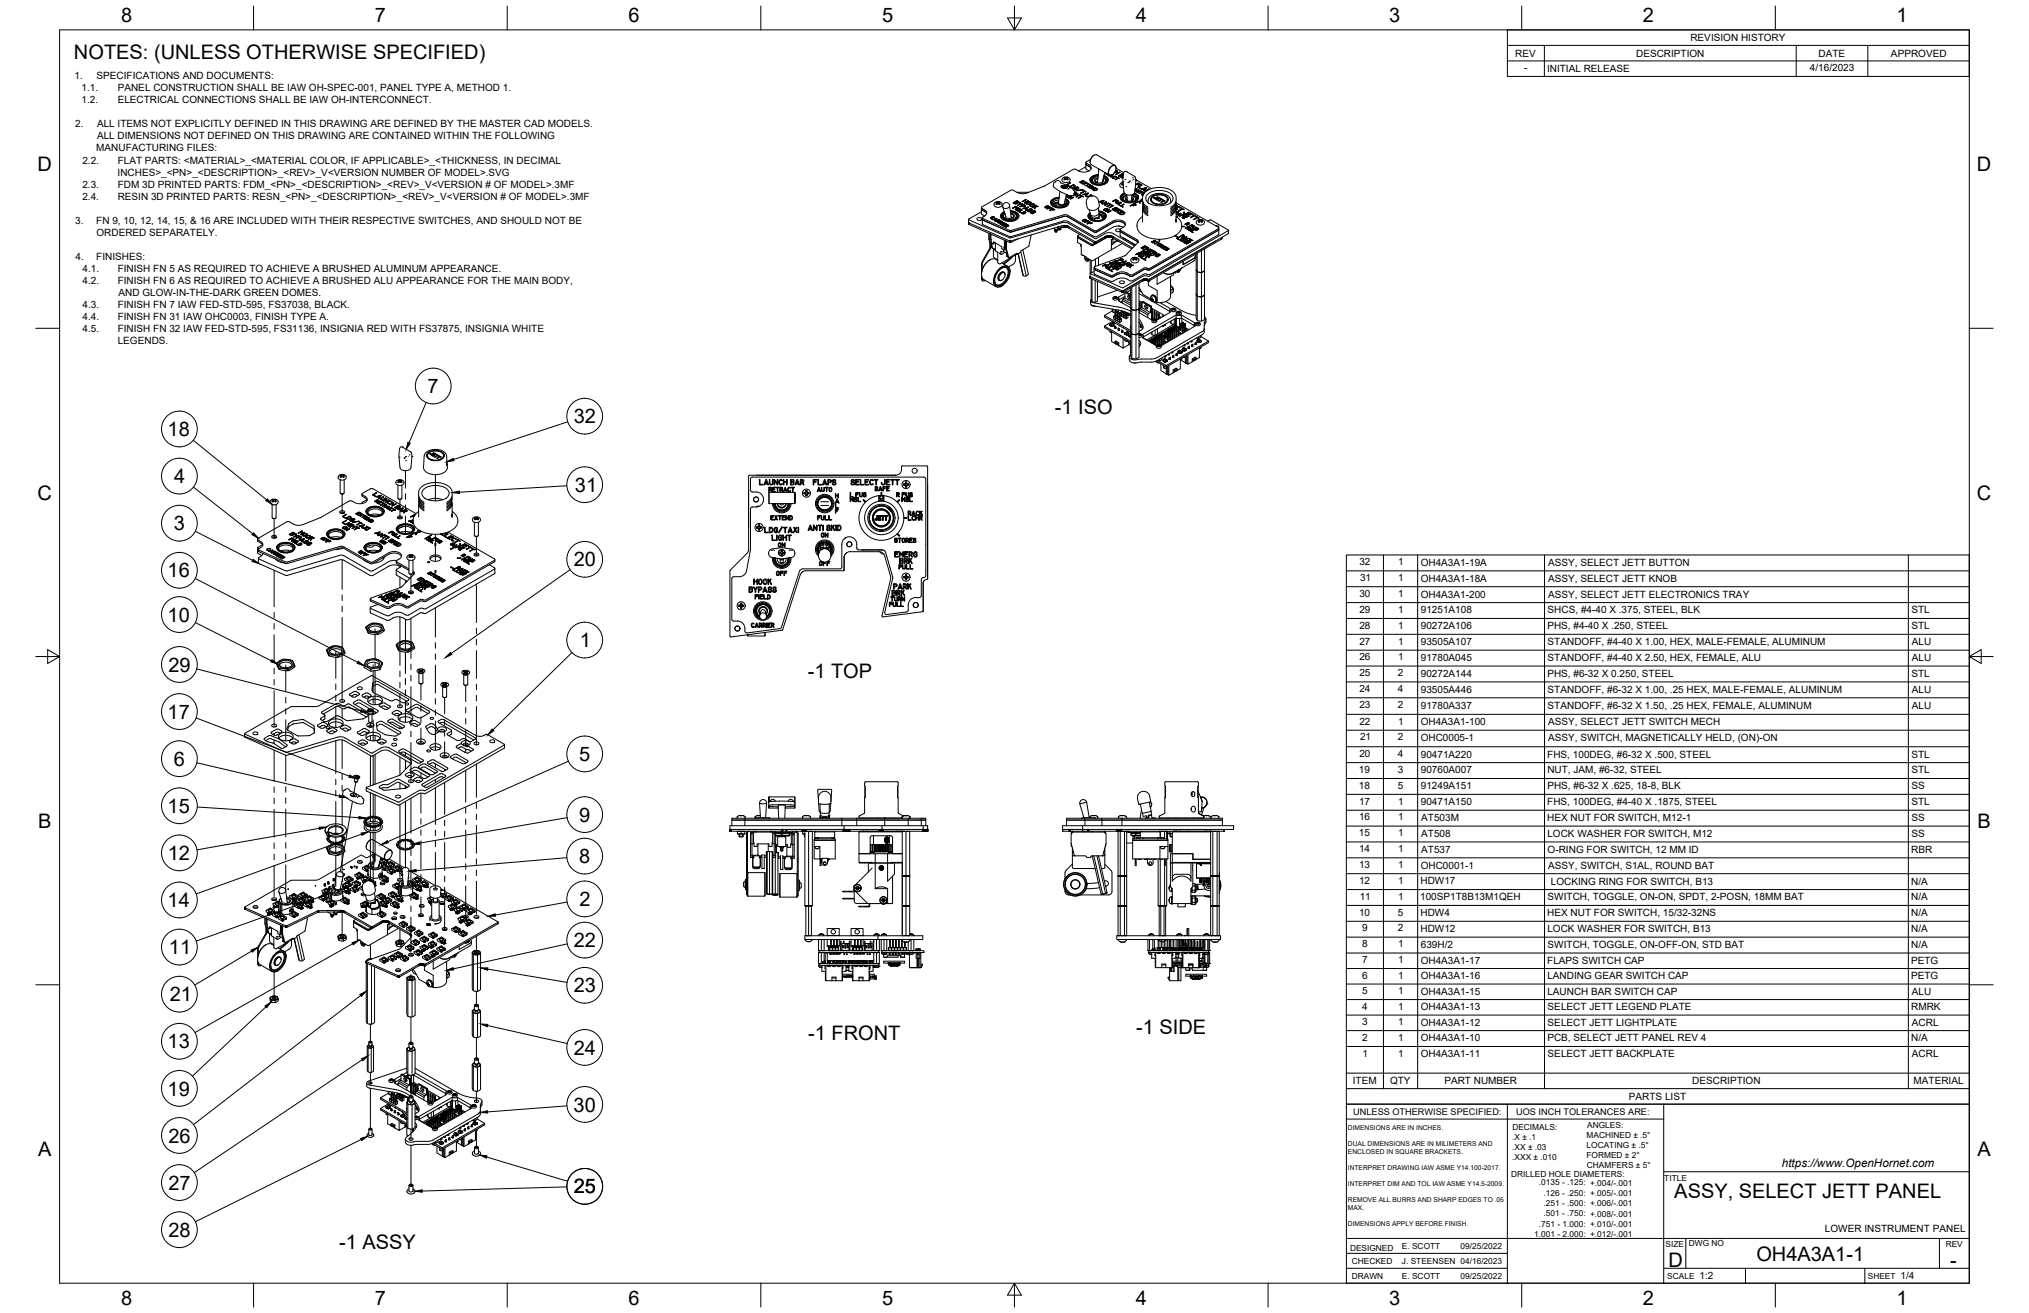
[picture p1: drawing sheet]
<svg xmlns="http://www.w3.org/2000/svg" width="864mm" height="559mm" viewBox="0 0 864 559" stroke-linecap="round" stroke-linejoin="round" font-family="sans-serif">
<defs><g id="words">
<g font-size="8.5">
<text x="51.6" y="9.4">8</text>
<text x="159.5" y="9.4">7</text>
<text x="267.5" y="9.4">6</text>
<text x="375.4" y="9.3">5</text>
<text x="483.4" y="9.4">4</text>
<text x="591.3" y="9.4">3</text>
<text x="699.3" y="9.4">2</text>
<text x="807.2" y="9.4">1</text>
<text x="31.5" y="25">NOTES: (UNLESS OTHERWISE SPECIFIED)</text>
<text x="16" y="72.9">D</text>
<text x="841.4" y="72.9">D</text>
<text x="182" y="167.3">7</text>
<text x="449" y="176.1">-1 ISO</text>
<text x="71.3" y="185.6">18</text>
<text x="244.2" y="180.1">32</text>
<text x="74.1" y="205.7">4</text>
<text x="244.7" y="209.3">31</text>
<text x="16" y="212.6">C</text>
<text x="841.4" y="212.6">C</text>
<text x="74" y="225.7">3</text>
<text x="71.4" y="245.7">16</text>
<text x="244.2" y="241.1">20</text>
<text x="71.4" y="264.6">10</text>
<text x="246.8" y="275.5">1</text>
<text x="71.7" y="285.8">29</text>
<text x="343.8" y="288.5">-1 TOP</text>
<text x="71.4" y="305.9">17</text>
<text x="246.5" y="323.8">5</text>
<text x="74" y="325.9">6</text>
<text x="71.3" y="345.9">15</text>
<text x="16.2" y="352.3">B</text>
<text x="246.5" y="349.7">9</text>
<text x="841.7" y="352.3">B</text>
<text x="71.4" y="366.1">12</text>
<text x="246.5" y="367.4">8</text>
<text x="71.4" y="386.1">14</text>
<text x="246.6" y="385.6">2</text>
<text x="71.9" y="406.1">11</text>
<text x="244.2" y="403.2">22</text>
<text x="244.2" y="422.4">23</text>
<text x="72.3" y="426.2">21</text>
<text x="344" y="442.6">-1 FRONT</text>
<text x="483.6" y="440.1">-1 SIDE</text>
<text x="71.4" y="446.2">13</text>
<text x="244.2" y="448.9">24</text>
<text x="71.3" y="466.2">19</text>
<text x="244.2" y="473.1">30</text>
<text x="71.7" y="486.3">26</text>
<text x="16.2" y="492">A</text>
<text x="841.7" y="492">A</text>
<text x="71.7" y="506.4">27</text>
<text x="244.2" y="507.9">25</text>
<text x="712.6" y="510">ASSY, SELECT JETT PANEL</text>
<text x="71.7" y="526.4">28</text>
<text x="144.4" y="531.5">-1 ASSY</text>
<text x="710.1" y="539.1">D</text>
<text x="747.6" y="536.7">OH4A3A1-1</text>
<text x="830.1" y="539.1">-</text>
<text x="51.6" y="555.5">8</text>
<text x="159.5" y="555.5">7</text>
<text x="267.5" y="555.5">6</text>
<text x="375.4" y="555.4">5</text>
<text x="483.4" y="555.5">4</text>
<text x="591.3" y="555.5">3</text>
<text x="699.3" y="555.5">2</text>
<text x="807.2" y="555.5">1</text>
</g>
<text font-size="5" x="758.4" y="496.8">https://www.OpenHornet.com</text>
<g font-size="4.3">
<text x="719.5" y="17.6">REVISION HISTORY</text>
<text x="644.9" y="24.2">REV</text>
<text x="696.4" y="24.2">DESCRIPTION</text>
<text x="774" y="24.2">DATE</text>
<text x="804.9" y="24.2">APPROVED</text>
<text x="31.7" y="33.7">1.</text>
<text x="41.1" y="33.7">SPECIFICATIONS AND DOCUMENTS:</text>
<text x="648.7" y="30.2">-</text>
<text x="658.5" y="30.6">INITIAL RELEASE</text>
<text x="770.3" y="30.3">4/16/2023</text>
<text x="34.7" y="38.9">1.1.</text>
<text x="50.1" y="38.9">PANEL CONSTRUCTION SHALL BE IAW OH-SPEC-001, PANEL TYPE A, METHOD 1.</text>
<text x="34.7" y="44">1.2.</text>
<text x="50.1" y="44">ELECTRICAL CONNECTIONS SHALL BE IAW OH-INTERCONNECT.</text>
<text x="32" y="54.2">2.</text>
<text x="41.3" y="54.2">ALL ITEMS NOT EXPLICITLY DEFINED IN THIS DRAWING ARE DEFINED BY THE MASTER CAD MODELS.</text>
<text x="41.3" y="59.3">ALL DIMENSIONS NOT DEFINED ON THIS DRAWING ARE CONTAINED WITHIN THE FOLLOWING</text>
<text x="41" y="64.5">MANUFACTURING FILES:</text>
<text x="35.1" y="69.6">2.2.</text>
<text x="50.1" y="69.6">FLAT PARTS: &lt;MATERIAL&gt;_&lt;MATERIAL COLOR, IF APPLICABLE&gt;_&lt;THICKNESS, IN DECIMAL</text>
<text x="50" y="74.7">INCHES&gt;_&lt;PN&gt;_&lt;DESCRIPTION&gt;_&lt;REV&gt;_V&lt;VERSION NUMBER OF MODEL&gt;.SVG</text>
<text x="35.1" y="79.9">2.3.</text>
<text x="50.1" y="79.9">FDM 3D PRINTED PARTS: FDM_&lt;PN&gt;_&lt;DESCRIPTION&gt;_&lt;REV&gt;_V&lt;VERSION # OF MODEL&gt;.3MF</text>
<text x="35.1" y="85">2.4.</text>
<text x="50.1" y="85">RESIN 3D PRINTED PARTS: RESN_&lt;PN&gt;_&lt;DESCRIPTION&gt;_&lt;REV&gt;_V&lt;VERSION # OF MODEL&gt;.3MF</text>
<text x="32" y="95.2">3.</text>
<text x="41" y="95.2">FN 9, 10, 12, 14, 15, &amp; 16 ARE INCLUDED WITH THEIR RESPECTIVE SWITCHES, AND SHOULD NOT BE</text>
<text x="41.1" y="100.4">ORDERED SEPARATELY.</text>
<text x="32.1" y="110.6">4.</text>
<text x="41" y="110.6">FINISHES:</text>
<text x="35.2" y="115.7">4.1.</text>
<text x="50.1" y="115.7">FINISH FN 5 AS REQUIRED TO ACHIEVE A BRUSHED ALUMINUM APPEARANCE.</text>
<text x="35.2" y="120.8">4.2.</text>
<text x="50.1" y="120.8">FINISH FN 6 AS REQUIRED TO ACHIEVE A BRUSHED ALU APPEARANCE FOR THE MAIN BODY,</text>
<text x="50.4" y="126">AND GLOW-IN-THE-DARK GREEN DOMES.</text>
<text x="35.2" y="131.1">4.3.</text>
<text x="50.1" y="131.1">FINISH FN 7 IAW FED-STD-595, FS37038, BLACK.</text>
<text x="35.2" y="136.2">4.4.</text>
<text x="50.1" y="136.2">FINISH FN 31 IAW OHC0003, FINISH TYPE A.</text>
<text x="35.2" y="141.4">4.5.</text>
<text x="50.1" y="141.4">FINISH FN 32 IAW FED-STD-595, FS31136, INSIGNIA RED WITH FS37875, INSIGNIA WHITE</text>
<text x="50.1" y="146.5">LEGENDS.</text>
<text x="578.6" y="240.5">32</text>
<text x="595.1" y="240.5">1</text>
<text x="604.7" y="240.8">OH4A3A1-19A</text>
<text x="658.9" y="240.8">ASSY, SELECT JETT BUTTON</text>
<text x="578.9" y="247.3">31</text>
<text x="595.1" y="247.3">1</text>
<text x="604.7" y="247.6">OH4A3A1-18A</text>
<text x="658.9" y="247.6">ASSY, SELECT JETT KNOB</text>
<text x="578.6" y="254">30</text>
<text x="595.1" y="254">1</text>
<text x="604.7" y="254.3">OH4A3A1-200</text>
<text x="658.9" y="254.3">ASSY, SELECT JETT ELECTRONICS TRAY</text>
<text x="578.6" y="260.8">29</text>
<text x="595.1" y="260.8">1</text>
<text x="604.7" y="261">91251A108</text>
<text x="658.7" y="261.1">SHCS, #4-40 X .375, STEEL, BLK</text>
<text x="813.6" y="261.1">STL</text>
<text x="578.6" y="267.5">28</text>
<text x="595.1" y="267.5">1</text>
<text x="604.7" y="267.8">90272A106</text>
<text x="658.6" y="267.8">PHS, #4-40 X .250, STEEL</text>
<text x="813.6" y="267.8">STL</text>
<text x="578.6" y="274.3">27</text>
<text x="595.1" y="274.3">1</text>
<text x="604.7" y="274.6">93505A107</text>
<text x="658.7" y="274.6">STANDOFF, #4-40 X 1.00, HEX, MALE-FEMALE, ALUMINUM</text>
<text x="813.8" y="274.5">ALU</text>
<text x="578.6" y="281.1">26</text>
<text x="595.1" y="281.1">1</text>
<text x="604.7" y="281.3">91780A045</text>
<text x="658.7" y="281.3">STANDOFF, #4-40 X 2.50, HEX, FEMALE, ALU</text>
<text x="813.8" y="281.3">ALU</text>
<text x="578.6" y="287.8">25</text>
<text x="595" y="287.8">2</text>
<text x="604.7" y="288.1">90272A144</text>
<text x="658.6" y="288.1">PHS, #6-32 X 0.250, STEEL</text>
<text x="813.6" y="288.1">STL</text>
<text x="578.6" y="294.6">24</text>
<text x="595" y="294.5">4</text>
<text x="604.7" y="294.8">93505A446</text>
<text x="658.7" y="294.9">STANDOFF, #6-32 X 1.00, .25 HEX, MALE-FEMALE, ALUMINUM</text>
<text x="813.8" y="294.8">ALU</text>
<text x="578.6" y="301.3">23</text>
<text x="595" y="301.3">2</text>
<text x="604.7" y="301.6">91780A337</text>
<text x="658.7" y="301.6">STANDOFF, #6-32 X 1.50, .25 HEX, FEMALE, ALUMINUM</text>
<text x="813.8" y="301.5">ALU</text>
<text x="578.6" y="308.4">22</text>
<text x="595.1" y="308.4">1</text>
<text x="604.7" y="308.7">OH4A3A1-100</text>
<text x="658.9" y="308.7">ASSY, SELECT JETT SWITCH MECH</text>
<text x="578.9" y="315.1">21</text>
<text x="595" y="315.1">2</text>
<text x="604.7" y="315.4">OHC0005-1</text>
<text x="658.9" y="315.4">ASSY, SWITCH, MAGNETICALLY HELD, (ON)-ON</text>
<text x="578.6" y="322.2">20</text>
<text x="595" y="322.1">4</text>
<text x="604.7" y="322.4">90471A220</text>
<text x="658.6" y="322.4">FHS, 100DEG, #6-32 X .500, STEEL</text>
<text x="813.6" y="322.4">STL</text>
<text x="578.4" y="328.9">19</text>
<text x="594.9" y="328.9">3</text>
<text x="604.7" y="329.2">90760A007</text>
<text x="658.6" y="329.2">NUT, JAM, #6-32, STEEL</text>
<text x="813.6" y="329.2">STL</text>
<text x="578.4" y="335.6">18</text>
<text x="594.9" y="335.6">5</text>
<text x="604.7" y="335.9">91249A151</text>
<text x="658.6" y="335.9">PHS, #6-32 X .625, 18-8, BLK</text>
<text x="813.6" y="335.9">SS</text>
<text x="578.4" y="342.4">17</text>
<text x="595.1" y="342.4">1</text>
<text x="604.7" y="342.6">90471A150</text>
<text x="658.6" y="342.7">FHS, 100DEG, #4-40 X .1875, STEEL</text>
<text x="813.6" y="342.7">STL</text>
<text x="578.4" y="349.2">16</text>
<text x="595.1" y="349.2">1</text>
<text x="604.9" y="349.4">AT503M</text>
<text x="658.6" y="349.4">HEX NUT FOR SWITCH, M12-1</text>
<text x="813.6" y="349.4">SS</text>
<text x="578.4" y="355.9">15</text>
<text x="595.1" y="355.9">1</text>
<text x="604.9" y="356.2">AT508</text>
<text x="658.6" y="356.2">LOCK WASHER FOR SWITCH, M12</text>
<text x="813.6" y="356.2">SS</text>
<text x="578.4" y="362.7">14</text>
<text x="595.1" y="362.7">1</text>
<text x="604.9" y="362.9">AT537</text>
<text x="658.7" y="363">O-RING FOR SWITCH, 12 MM ID</text>
<text x="813.4" y="362.9">RBR</text>
<text x="578.4" y="369.4">13</text>
<text x="595.1" y="369.4">1</text>
<text x="604.7" y="369.7">OHC0001-1</text>
<text x="658.9" y="369.7">ASSY, SWITCH, S1AL, ROUND BAT</text>
<text x="578.4" y="376.2">12</text>
<text x="595.1" y="376.2">1</text>
<text x="604.6" y="376.4">HDW17</text>
<text x="660.1" y="376.5">LOCKING RING FOR SWITCH, B13</text>
<text x="813.5" y="376.4">N/A</text>
<text x="578.7" y="382.9">11</text>
<text x="595.1" y="382.9">1</text>
<text x="604.5" y="383.2">100SP1T8B13M1QEH</text>
<text x="658.7" y="383.2">SWITCH, TOGGLE, ON-ON, SPDT, 2-POSN, 18MM BAT</text>
<text x="813.5" y="383.2">N/A</text>
<text x="578.4" y="389.7">10</text>
<text x="594.9" y="389.7">5</text>
<text x="604.6" y="389.9">HDW4</text>
<text x="658.6" y="390">HEX NUT FOR SWITCH, 15/32-32NS</text>
<text x="813.5" y="390">N/A</text>
<text x="579.8" y="396.4">9</text>
<text x="595" y="396.4">2</text>
<text x="604.6" y="396.7">HDW12</text>
<text x="658.6" y="396.7">LOCK WASHER FOR SWITCH, B13</text>
<text x="813.5" y="396.7">N/A</text>
<text x="579.8" y="403.2">8</text>
<text x="595.1" y="403.2">1</text>
<text x="604.8" y="403.5">639H/2</text>
<text x="658.7" y="403.5">SWITCH, TOGGLE, ON-OFF-ON, STD BAT</text>
<text x="813.5" y="403.5">N/A</text>
<text x="579.8" y="409.9">7</text>
<text x="595.1" y="409.9">1</text>
<text x="604.7" y="410.2">OH4A3A1-17</text>
<text x="658.6" y="410.2">FLAPS SWITCH CAP</text>
<text x="813.4" y="410.2">PETG</text>
<text x="579.8" y="416.5">6</text>
<text x="595.1" y="416.5">1</text>
<text x="604.7" y="416.8">OH4A3A1-16</text>
<text x="658.6" y="416.8">LANDING GEAR SWITCH CAP</text>
<text x="813.4" y="416.8">PETG</text>
<text x="579.8" y="423.1">5</text>
<text x="595.1" y="423.1">1</text>
<text x="604.7" y="423.4">OH4A3A1-15</text>
<text x="658.6" y="423.4">LAUNCH BAR SWITCH CAP</text>
<text x="813.8" y="423.4">ALU</text>
<text x="579.8" y="429.7">4</text>
<text x="595.1" y="429.7">1</text>
<text x="604.7" y="430">OH4A3A1-13</text>
<text x="658.7" y="430">SELECT JETT LEGEND PLATE</text>
<text x="813.4" y="430">RMRK</text>
<text x="579.8" y="436.4">3</text>
<text x="595.1" y="436.4">1</text>
<text x="604.7" y="436.6">OH4A3A1-12</text>
<text x="658.7" y="436.6">SELECT JETT LIGHTPLATE</text>
<text x="813.8" y="436.6">ACRL</text>
<text x="579.8" y="443">2</text>
<text x="595.1" y="443">1</text>
<text x="604.7" y="443.3">OH4A3A1-10</text>
<text x="658.6" y="443.3">PCB, SELECT JETT PANEL REV 4</text>
<text x="813.5" y="443.3">N/A</text>
<text x="579.9" y="449.7">1</text>
<text x="595.1" y="449.7">1</text>
<text x="604.7" y="450">OH4A3A1-11</text>
<text x="658.7" y="450">SELECT JETT BACKPLATE</text>
<text x="813.8" y="450">ACRL</text>
<text x="575.8" y="461.5">ITEM</text>
<text x="591.7" y="461.4">QTY</text>
<text x="614.8" y="461.5">PART NUMBER</text>
<text x="720.3" y="461.5">DESCRIPTION</text>
<text x="814.5" y="461.5">MATERIAL</text>
<text x="693.3" y="468.1">PARTS LIST</text>
<text x="776.8" y="524.4">LOWER INSTRUMENT PANEL</text>
<text x="723.4" y="544.5">1:2</text>
<text x="809" y="544.5">1/4</text>
</g>
<g font-size="3.9">
<text x="576" y="474.6">UNLESS OTHERWISE SPECIFIED:</text>
<text x="645.3" y="474.7">UOS INCH TOLERANCES ARE:</text>
</g>
<g font-size="3.5">
<text x="643.7" y="485">.X ± .1</text>
<text x="643.7" y="480.8">DECIMALS:</text>
<text x="675.3" y="484.3">MACHINED ± .5°</text>
<text x="675.6" y="480">ANGLES:</text>
<text x="643.7" y="489.3">.XX ± .03</text>
<text x="675.3" y="488.6">LOCATING ± .5°</text>
<text x="643.7" y="493.5">.XXX ± .010</text>
<text x="675.3" y="492.8">FORMED ± 2°</text>
<text x="675.4" y="497.1">CHAMFERS ± 5°</text>
<text x="643.2" y="501.1">DRILLED HOLE DIAMETERS:</text>
<text x="708.4" y="502.7">TITLE</text>
<text x="655" y="504.4">.0135 - .125: +.004/-.001</text>
<text x="657" y="508.8">.126 - .250: +.005/-.001</text>
<text x="657" y="513.2">.251 - .500: +.006/-.001</text>
<text x="657" y="517.7">.501 - .750: +.008/-.001</text>
<text x="653.1" y="526.5">1.001 - 2.000: +.012/-.001</text>
<text x="655" y="522.1">.751 - 1.000: +.010/-.001</text>
<text x="574.6" y="532.3">DESIGNED</text>
<text x="596.7" y="531.6">E. SCOTT</text>
<text x="621.6" y="531.6">09/25/2022</text>
<text x="708.9" y="530.9">SIZE</text>
<text x="718.9" y="530.5">DWG NO</text>
<text x="828.2" y="530.9">REV</text>
<text x="575.4" y="537.9">CHECKED</text>
<text x="596.7" y="537.9">J. STEENSEN 04/16/2023</text>
<text x="575.4" y="544.3">DRAWN</text>
<text x="596.7" y="544.3">E. SCOTT</text>
<text x="621.6" y="544.3">09/25/2022</text>
<text x="709.6" y="544.2">SCALE</text>
<text x="795" y="544.2">SHEET</text>
</g>
<g font-size="2.8">
<text x="573.7" y="480.9">DIMENSIONS ARE IN INCHES.</text>
<text x="573.7" y="487.7">DUAL DIMENSIONS ARE IN MILIMETERS AND</text>
<text x="573.7" y="491.1">ENCLOSED IN SQUARE BRACKETS.</text>
<text x="573.7" y="497.9">INTERPRET DRAWING IAW ASME Y14.100-2017.</text>
<text x="573.7" y="504.7">INTERPRET DIM AND TOL IAW ASME Y14.5-2009.</text>
<text x="573.7" y="511.6">REMOVE ALL BURRS AND SHARP EDGES TO .05</text>
<text x="573.7" y="514.9">MAX.</text>
<text x="573.7" y="521.8">DIMENSIONS APPLY BEFORE FINISH.</text>
</g>
</g></defs>
<!-- layer: Visible -->
<g fill="none" stroke="#000" stroke-width=".43">
<path d="M448.7 79.8l1.9 1.3M449.2 77.6a1.2 1.2 0 0 1 1.3-.8 1.2 1.2 0 0 1 1 1.2M449.3 77.3l-.8 .7-.2 1.1 .4 .7M451.4 77.7l4.2 2.2M451.6 79.2a2.18 2.18 0 0 1 2.8 .6 1.89 1.89 0 0 1-2.9-.4zM451.7 79.2a1.72 1.72 0 0 1 2.5 .8 1.72 1.72 0 0 1-2.5-.8zM451.8 79.7l.3 .2M452.5 79.2h-.3l.4 .3-.4 .2 .3 .1M452.5 79.3l.1 .3M452.5 79.2l.7 .2M452.5 79.2v.1M452.5 79.6v.2"/>
<path d="M452.5 79.3h-.2M452.5 79.8l1 .2M452.7 79.3v.2M452.9 79.4v.1M453.2 75.5v.3M453.2 75.5l-.4 .1 .4 .1M453.2 75.7h.1M453.2 75.5h.3M453.2 76h.1M453.2 76l-.2 .5 .5-.3M453.2 75.4l-1 .5-.1 .9 .5 .7 .9 .2 1.4-.2 .5-.7-.1-.8-1-.6M453.2 75.7l.1 .1"/>
<path d="M453.2 79.4v.1M453.3 75.8v.1M453.3 75.9v.5M453.3 75.9l-.1 .1M453.3 76.2v.1M453.3 76.3h.1M453.3 79.6v.1M453.4 79.4l-.1 .2M453.4 79.4l.2 .1M453.4 79.3l-.2 .1M453.4 79.3v.1M453.4 79.3l.3 .2-.4 .1 .4 .3-.2 .1"/>
<path d="M453.5 79.8l-.1 .1M453.5 75.5h.1M453.5 75.5l.2 .1M453.5 76.2h.1M453.7 75.6h.1M453.7 76.2h.1M453.7 76.2h-.2M453.8 76.2h.2M453.9 78.7l1.7-.9-1.4 .9 .8 .6zM454 75.5l-.2 .1M454 76.2h.1M454 75.5h.1"/>
<path d="M454.2 78.7l.9 .5M454.2 76.3h-.1M454.2 76.3h.1M454.2 76.2v.1M454.3 75.8v.1M454.3 75.9l-.1 .5M454.3 75.9l.1 .1M454.3 75.4h-1.1M454.3 76h.1M454.3 75.7v.1M454.4 75.7h-.1M454.4 75.5l.3 .1-.3 .1"/>
<path d="M454.4 75.5l-.1 .3M454.4 76l.3 .4-.3 .1-.4-.3M454.4 75.5h-.4M455.1 79.2v.1M455.3 79.5l1.5-.9 .8 .5-.3 .5-.8 .3zM455.4 77.8l.2 .1M455.4 77.8l-1.5 .9M455.4 79.4v.1M456.8 72.1h1.1M456.8 72.1l-12.4 7.1-7.4 3-2.9 .1-3-1.4-.9 .1-12.2 7-.3 .4 .3 .3a2.46 2.46 0 0 1 2 2.1l-.9 1.1M457 78.6v.1M457.3 79.2l-.7 .6-1-.3h1.4l.3-.4-.4-.3-1.3 .7"/>
<path d="M457.3 79.2h.1M457.4 79.9l-.3 .5M457.6 79.2l-.8-.6-1.5 .9M458.5 79.6l.4 .2M458.5 79.7l-1.1 .1M458.9 79.7l.2 .4M459.6 77.5l1.2-.7 .9 .5-.8-.3-.4 .2 .5 .4-.6-.3-.6 .3 .7 .5zM459.6 77.5v.1M459.8 77.6l.7 .4M460.5 77.2l.5 .3M460.5 78h.1M460.7 78.2l1.1-.2 .2-.5v.5l.8-.1-.9 .2-.3 .6 .1-.6z"/>
<path d="M460.7 78.2h.1M460.8 78.1v.1M461.5 78.7h.1M461.7 78.1l-.2 .5M461.7 77.3l-.9-.4-1.2 .6M462 78h.8M462.2 77.6h.1M462.2 77.6l-.4 .4-1 .2M462.2 71.8l.2 .3M462.2 69.8l2.2 2M462.2 70.9l-3.2 1.8-1.1-.6M462.2 69.2v2.6"/>
<path d="M462.3 79.1h.1M462.2 79.1h.1M462.4 72.1l1.1 .6M463 79.5l1.2-.7 .9 .4-.9-.2-.3 .1 .5 .4-.6-.3-.5 .3 .6 .5zM463 78.2l1 .5-.5-.2-1.3 .6 1.1-.7zM463 78.1l.9 .5M463 78.2h.1M463.3 79.5l.6 .4M463.3 78.4l-1 .6M463.3 78.4h.1M463.8 76.6l.8-1.3 2.9-1a3 3 0 0 0-3.6 2.6 4.9 4.9 0 0 0 7.7 .2l-.2-1.4-1.5-1 1.3 .8 .5 1.1M463.9 79.9h.1"/>
<path d="M463.9 78.6l.1 .1M463.9 79.1l.5 .4M464.2 67.8l-2 1.2 .2 .5a2.46 2.46 0 0 1 2 2.1 4 4 0 0 1-5.3 1.1M464.2 76.6h.1M464.2 76.6a4.1 4.1 0 0 0 5.8 1.6l1-.7 .3-.9M464.7 77.1h.1M464.8 77v.3M465 76.4l-.3 .5M465.1 79.3l-.9-.5-1.2 .7M465.2 79.7l-.4 .9M465.2 79.7h.1M465.3 79.4l.2 .1"/>
<path d="M465.3 79.5l-1.2 .7M465.5 79.5h.1M465.6 66.1a3.5 3.5 0 0 0-1.6 2.9M465.8 75.7l-.8 .6-.1 1.1M466.3 79.9l-1.1 .5M467.1 77.3l-.6 .3M467.2 77.3l-.7 .3M467.3 76.1a.88 .88 0 0 0-1.1 .4 .88 .88 0 0 0 .3 1.1M467.3 75.7a1.14 1.14 0 0 0-1.4 1.1 1.14 1.14 0 0 0 1.5 1.1 1.46 1.46 0 0 0 1.5-.2 1.46 1.46 0 0 0 .6-1.4M467.4 75.2a1.68 1.68 0 0 0-1.8 .5 1.68 1.68 0 0 0-.2 1.9 3.6 3.6 0 0 0 5.1-.6l-.5-1.1M467.4 74.8l-.7 .1a1.65 1.65 0 0 0-1.8 .8 1.65 1.65 0 0 0 .3 1.9 3.9 3.9 0 0 0 5.7-.9l-.2-.8-.9-.7M467.4 74.6a2.48 2.48 0 0 0-3 2.7 4.6 4.6 0 0 0 6.8-.3 1.72 1.72 0 0 0-1.4-2.1"/>
<path d="M467.7 72.2v.2M467.7 72.2h-.1M467.7 71.9l-.6 5.9M469.4 76.8l-.2 .7M469.4 76.8l-.4 .8M469.9 75.9l-.3-.1a1.24 1.24 0 0 1 1.1 1.6M470.2 73.4l-.8 3.4M470.5 73.5l-.4 .2 .4-.1M470.6 76.4l.3 .5M470.6 73.6l-.5 .2M470.7 77.1h.1M470.7 77.1l.1 .1"/>
<path d="M470.7 77v.3M470.8 77.1h.1M470.9 74.2h.1M470.9 74.1v.1M471.3 76.6h.1M471.4 74.1l-.5 .1M471.6 74.6h.1M471.7 74.2l-.1 .5 .3-.4M471.7 74.2l-.1 .4M472 74.8h.1M472 74.8h-.1M472.5 74.8l.5 .3"/>
<path d="M472.7 74.6l-.7 .2M472.8 75.4h.1M472.9 75.2l-.1 .2M473 71a1.13 1.13 0 0 1 1.6-.5 1.13 1.13 0 0 1 .4 1.6 2.52 2.52 0 0 1-2.7 2.3 2.52 2.52 0 0 1 .7-3.4zM473.4 74.6l-.4 .5-.5-.3M473.4 74.6l-.9 .2M473.4 74.6l-.4 .5M473.5 75.6h.1M473.6 75.4l.9-.4 .7 .3-.2 .2-.3-.4-.7 .2-.3 .3 .5 .4-.6-.2zM473.6 74.4l-.7 1-.9-.6M473.6 74.4h.2M473.6 74.4l-.5 .1"/>
<path d="M473.6 74.4l-1.6 .4M473.7 75.6l.1 .2M473.7 75.6h.1M473.8 75.8l.5 .1M474.5 75l-1 .5M474.5 75l.7 .4M474.5 75h.1M474.5 70.4l-7.7-4.5a2.76 2.76 0 0 0-2.3 4.2l7.6 4.4M474.9 74.2v.1M474.9 75.4h.1M475 71.4a1.14 1.14 0 0 0-.8-1.2 1.14 1.14 0 0 0-1.4 .7 2.58 2.58 0 0 0-.6 3.6l1.2-.2M475 72.6l-.1-.3 .1 .4h-.3"/>
<path d="M475 71.5l3.3 2M475.1 73.2l.8 .5 .5-.3M475.5 75.5l1 .5-.5-.1-1.3 .6 1.1-.7zM475.5 75.5l.9 .4M475.5 75.5v.1M475.6 72.7l-.5 .5 .8 .4 .8-.2-1.6 .9 .6-.6-.8-.4-.8 .4M475.6 72.7l-1.2 .7M475.7 72.8h.1M475.6 72.8l-1.2 .6M475.7 73.7l-.8 .5M475.8 75.8l-1.1 .7M475.8 75.8h.1"/>
<path d="M476.1 74.8l.9 .6 1-.5M476.1 74.8v.1M476.4 74.9l.6 .3 .6-.2M476.4 74.9l.6-.4 .6 .5-.6 .2zM476.4 75.9l.1 .1M476.4 73.3l.3 .1M476.4 73.4h.1M477.2 74.4l.5-.2 .4 .2M477.5 75.7h.5M477.7 78.3l-.3 .3 .4 .2 .3-.3M477.8 77.7l-.9 .4-.3 .9 .5 .7 1.1 .3M477.8 77.7l-.4 .2 .3 .1"/>
<path d="M477.8 78h.1M477.8 78l.1 .1M477.8 78.3h.1M477.8 74.7l-.6-.3 .8 .4M477.8 78.1h.1M477.8 78.1l.1 .6M477.9 78.1l-.1 .2M477.9 74.9v.1M477.9 78.5h.1M477.9 78.5l.1 .1M478 77.3h.1M478 77.6h.1"/>
<path d="M478 77.8l-.3-.1 .1 .4M478 77.6h-.2M478 77.8h.1M478 74.7l-.2 .1M478.1 74.2l-.5-.2-1.5 .8M478.2 78.5h.1M478.8 76.4h.1M479.1 77.4h.1M479.1 77.3h.1M479.2 79.4h.1M479.3 73h.1M479.3 73h-.7l-.4 .6-.2 3.7"/>
<path d="M479.3 73l3.7 2.1 .4 1.9M480.1 77.7h.1M480.8 77.1h.1M480.8 77.1l-.7 .6M481 76.7h.1M481.4 77.8h.1M481.9 76.9h.1M482 75.6h.1M482.2 76.3h.1M483.3 78.6l1.1-.7 1.2 .6-1.1-.4-.4 .3 .6 .4-.8-.3-.6 .3M483.4 76.4h.1M483.4 76.5l6.7 3.8"/>
<path d="M483.4 77h.1M483.4 77l-.4 5-.7 .7-1.4 .4-1.6-.3-.8-.7-.5-4.8M484.1 78.4l.6 .4M484.3 79.7l1.8-.9-1.5 .9 .9 .6zM484.6 79.7l.9 .5M485.5 78.5l-1.1-.5-1.1 .6M485.8 78.8h.2M485.8 78.8l-1.5 .9M488 80l-2.3 .5M412.2 93.4l.1 2M412.2 94.7l.2 .1M412.2 95.3l17.5 7.9 3.9-1.7"/>
<path d="M412.4 93.6l17.5 7.7 22.5-6.6 2.5 .4M412.4 95.5v-.7l17.3 7.8M412.4 94.9v.6M415.9 93a1.1 1.1 0 0 1 1.1-.5 1.1 1.1 0 0 1 .8 .9 1.1 1.1 0 0 1-1.1 .5 1.1 1.1 0 0 1-.8-.9zM417.7 90.1l-5.3 3.1v.4M417.7 88.4l.1 2.7 1.3 .8M417.7 89l.3 .3M418 89.3l1.1 .7M418.1 95.3l11.5 5.3M418.1 93.3l11.5 5.4h.9M418.1 92.7v2.6M419.1 91.9l-.9 .6v.4l12 5.2 22.9-6.7 1.1 .1 11.7 6.7 .9-.1 6.8-4a4 4 0 0 1 5.4 1.1l-.1 .8-.8 .7"/>
<path d="M419.1 90l.9 .9M420.8 99.3v2.3l1 3.6 1.9 1.2M421.3 99.4v2.5l.9 3.5v-1.9M421.6 99.6l.1 2.3M421.7 92.8v.1M421.7 99.7v2.2M421.8 92.6l1.1-.3 .5 .4-1.2-.2-.3 .5 .6 .2h-.4l-.4-.2zM421.9 92.9l.1 .2M421.9 92.9h.1M422 93l.5 .2M422.5 93.5l1.8-.5-.8 1.1zM422.6 93.5h.1"/>
<path d="M422.5 93.5h.1M422.6 92.3l-.9 .5M422.6 92.3l.8 .3M422.6 92.3h.1M423.1 92.7h.1M423.1 92.6h.1M423.3 86.4l.1-.1a2.22 2.22 0 0 1 3 .2l.1 .8-.3 .5-1.7 .4-1.3-.6zM423.5 93.9l-.1 .1M423.8 94.2l1.2-.7 .7 .4-.9 .3-.2 .5-.2-.7zM423.8 94.1v.1M423.9 86.2h.3M424 93.2l-.4 .5-.5-.2"/>
<path d="M424 93.2l-.9 .2M424.2 86v.2M424.2 86l-.3 .1M424.2 86h.4M424.2 86.5l.1 .4M424.2 86.2l.1 .1M424.2 86.5h.1M424.2 86.5l-.3 .4M424.3 86.4h.1M424.3 93.1l-1.7 .4M424.3 86.8h.1M424.3 86.7v.1"/>
<path d="M424.4 86.8h.1M424.5 94.6h.1M424.6 86h.1M424.6 86.7l-.4 .4-.3-.3M424.6 86l.2 .1M424.6 86.7h.1M424.6 94.1l-.1 .5M424.6 93.9l.4-.3 .4 .4-.8-.1 .8 .1M424.8 86.1h.1M424.8 86.7h.1M424.8 86.7h-.2M424.8 94.8l1.3-.7 .7 .4-.4 .4-.5-.1-.2 .5-.2-.7z"/>
<path d="M424.9 94.8h.1M424.9 93.5v.1M425 86l-.2 .1M425.2 86.8h.1M425.3 86.8h.1M425.3 86.7l-.1 .1M425.3 86.4h.1M425.3 86.4l-.1 .5M425.3 86.4l.1 .1M425.4 86v.2M425.4 86.5h.1M425.4 86.2h.1"/>
<path d="M425.4 86l.3 .1-.3 .1M425.4 86.5l.3 .4-.3 .1-.6-.3M425.4 86h-.4M425.4 94h.1M425.5 93.7h.1M425.6 95.2v.1M425.7 94.7l-.1 .6M425.7 94.5l.4-.2 .4 .2-.4 .3M425.7 94.7h.1M425.7 94l-.7-.5-1.2 .7M425.9 95.4l1.4-.6zM426 95.4h.1"/>
<path d="M425.9 95.5h.1M426 94.1v.1M426.2 92h.1M426.2 92a4.1 4.1 0 0 0 5.8 1.6l.9-.7 .4-.9M426.3 95.6l1.2-.7 .9 .5-.8-.3-.4 .2 .6 .4-.7-.3-.5 .3 .6 .5zM426.5 94.6l-.4 .2-.4-.3 .4 .2M426.5 94.6h.1M426.6 95.7l.6 .4M426.6 94.3v.1M426.8 94.6l-.7-.5-1.3 .7M426.8 88.1l1.4 4.3M426.8 92.1v.7"/>
<path d="M426.9 92.4l-.1 .3M426.9 92.7h.1M426.9 91.8l-.3 .5M427.1 86.7a1.41 1.41 0 0 1 2-.4 1.41 1.41 0 0 1 .4 1.9 1.41 1.41 0 0 1-1.9 .5l-.8-.7zM427.2 94.7l.1 .1M427.2 94.7l-1.2 .7M427.2 96.1h.1M427.2 95.3l.6 .3M427.3 94.8h.1M427.3 94.7v.1M427.4 96.3l1.2-.7 .7 .5-.8 .2-.2 .5-.2-.7zM427.5 96.3h-.1"/>
<path d="M427.6 92.8a1.12 1.12 0 0 1 .1-1.9l-.8 1 .5 1.2M427.7 92.7v.7M428 91.7l.3 .8M428.1 96.7h.1M428.2 96.2l-.1 .6M428.2 96l.5-.3 .4 .3-.4 .3M428.2 93.2l-.5-.5-.3 .5M428.2 93.2l-.1 .4M428.2 96.2h.1M428.4 95.4l-.9-.4-1.2 .7M428.6 95.6v.1M429.1 96.1l-.4 .2-.5-.3 .5 .2"/>
<path d="M429.1 96.1h.1M429.2 95.8h.1M429.3 96.1l-.7-.5-1.2 .7M429.7 87.4l.7 5.5M430 89.7a3.1 3.1 0 0 1 3.7 2.5 4.9 4.9 0 0 1-7.5 .8l-.4-.9 .3-.9 1.4-1.1-1.4 1.1-.3 .8M430 89.8l1.7 .2 1.2 .6 .8 1.4M430.1 89.9a2.51 2.51 0 0 1 3 2.7 4.6 4.6 0 0 1-6.8-.1 1.64 1.64 0 0 1 1.3-2.1M430.1 90.2a2.07 2.07 0 0 1 2.6 2.4 4 4 0 0 1-6.1-.5l.2-.8 .8-.7M430.1 90.3a1.78 1.78 0 0 1 1.8 .5 1.78 1.78 0 0 1 .4 1.8 4 4 0 0 1-4 .6M430.2 90.8a1.12 1.12 0 0 1 1.5 .9 1.12 1.12 0 0 1-1.2 1.2l-1.8-.1M430.2 91.1a.91 .91 0 0 1 1.1 .5 .91 .91 0 0 1-.2 1.1M430.4 92.4l.7 .3-.7-.3"/>
<path d="M431 88.6l1.3-.8 .9 .5-.9-.3-.3 .2 .5 .4-.7-.3zM431.1 88.5h.1M431 88.6h.1M431.2 86.3l1.6-.9 .9 .6-1.2 .8zM431.6 86.3l.6-.3 .5 .3-.5 .4M431.8 90.8a1.36 1.36 0 0 1 1 1.4 1.36 1.36 0 0 1-1.2 1.2l-1.7 .4-1.8-.3M432 88.2l.5 .3M432.1 89.2l1.4-.7zM432.1 89.2h.1M432.4 85.9l.7 .4 .4-.2M432.4 85.9l.5-.3 .6 .5-.5 .1zM432.5 89.4l1.3-.7 .9 .5-.9-.4-.3 .2 .5 .4-.7-.3-.5 .3 .6 .5z"/>
<path d="M432.6 89.4h-.1M432.8 86.4l-.6 .3-.6-.4 .6 .4M432.8 86.4h.1M432.8 81.8h5.1M432.8 89.4l.7 .5M432.8 92.1v.4M432.8 92.2l.1 .1M433 86.4h.1M433.1 88.3h.1M433.1 88.3l-.9-.4-1.1 .6M433.3 92h.1M433.4 88.5h.1"/>
<path d="M433.4 88.5l-1.3 .7M433.5 86v.1M433.5 89l.4 .3M433.5 88.5h.1M433.6 90.1l1.4-.7-1.1 .7 .7 .5zM433.7 86.1l-.9-.7-1.6 1M433.9 90.1l.7 .4M434 89.4h.1M434.1 87.9l1.5-.9 .9 .6-.6 .4-1-.3zM434.1 86.3l.3 .1-.3 .6 1.2-.1-2.2 .6zM434.1 86.2l.2 .1M434.1 86.3l-.4 .8-.6 .3"/>
<path d="M434.4 86.3h.1M434.6 90.5h.1M434.7 89.2l-.9-.5-1.2 .7M434.8 90.7l1.2-.7 .6 .4-.9 .7zM434.8 90.7h.1M434.8 89.4h.2M434.8 89.4l-1.2 .7M435 89.3v.1M435 85.8l1.6-.9-.4 .4 .8 .5 .7-.3-1.5 .9 .6-.5-.8-.5zM435.1 86.8h.2M435.1 86.8l-1 .2M435.1 87.6l.7 .3 .4-.2"/>
<path d="M435.1 87.6l.6-.4 .5 .5-.5 .2zM435.3 86.9h.1M435.4 88.7l2.3-.5-.9 1.3-.9-.7zM435.4 88.7v.1M436 86.4h.1M436.1 86.3h.1M436.2 85.3l.8 .5 .5-.3M436.2 90h.1M436.2 87.7h.1M436.2 88.7l.6 .3 .5-.6-.5 .6zM436.4 90.6l-.3-.5-1.1 .6M436.4 90.6l-.9 .4-.5-.2"/>
<path d="M436.4 90.5l-.5 .4-.9-.1M436.4 90.4v.1M436.5 87.7l-.9-.6-1.6 .9M436.6 84.9l.2 .1M436.6 84.9l-1.6 .9M436.6 90.4l-.6-.4-1.2 .7M436.7 89.2l-.2 .2M436.8 86.6h.1M436.8 85.9l-.7 .4M436.8 86.5l1.1-.6 1 .4-1.2 .8-.7-.1zM437.1 86.5l.9-.5 .6 .3-1.1 .7zM437.2 89.6l.4-.2-.1 .3 .5 .3 .4-.2-.4-.6 .1-.2 .6-.1 .7 .4-.3 .3v-.4l-.8-.1 .4 .7-.5 .3h-.6z"/>
<path d="M437.3 86.1v.1M437.3 88.4l-1.1 .3M437.5 89.7v.1M437.5 89.7h.1M437.5 85.5h.1M437.5 89.7l.4 .3M437.5 85.5h.2M437.6 89.5l-.4 .2M437.7 88.2l-2.3 .5M438.1 85.9h.1M438.2 87.4v.1M438.3 87.3l1.1-.6 .9 .4-.4 .5-.9 .3-.7-.2z"/>
<path d="M438.3 89.3h.1M438.3 89.2v.1M438.3 89.3l.3 .3M438.4 89.8l-.5 .2M438.4 89.8h.1M438.6 87.3l.9-.4 .5 .2-1 .7zM438.6 86.3l-.9 .6-.7-.2M438.6 89.5l.1 .3M438.6 90.3l.4-.1-.1 .4 .5 .2 .4-.2-.4-.6 .1-.2 .7-.1 .6 .4-.3 .3v-.4l-.7-.1 .3 .7-.5 .4-.8-.3zM438.7 86h-1l-.9 .7M438.7 86l.2 .3M438.7 86h.1"/>
<path d="M438.7 87h.1M438.9 90.5l.4 .3 .5-.2M438.9 86.3h.1M438.9 100l-1 4.8-3.4 2-.5 .8M439 90.3h.1M439 90.2l-.4 .3M439.1 89.5h-.1M439.1 89.3v.2M439.2 89.1l-.6-.2-.6 .3M439.2 89.1h.1M439.3 89.1l.1 .2M439.3 88.2l1.6-.8 .2 .1-.6 .3 1.3 .1-.8 .1-.6 .9-.2-.1 .5-.8z"/>
<path d="M439.4 88.3h.1M439.5 86.7h.1M439.7 90.1l.4 .5M439.7 90v.1M439.8 90.6h.1M440 87.1l-.9 .7-.6-.3M440.1 86.8h-1l-.9 .7M440.1 86.8l.2 .3M440.1 86.8h.1M440.5 90.1l-.1 .2M440.5 90.1h.1M440.5 87.8h1.3"/>
<path d="M440.6 89.9l-.7-.2-.5 .3M440.6 89.9l.2 .2M440.6 89.9h.1M440.7 88l-.5 .8M440.7 88h.1M440.9 87.4h.1M440.9 87.4l-1.5 .8M444.8 88.2h.1M444.9 88l.9-.4 .7 .3-1 .7-.6-.2zM445 88.2l.5 .3 .7-.6-.3 .4M445.2 87.8h.1M445.7 88.8l1.3-.7 .8 .5-.8-.3-.4 .2 .5 .4-.6-.3z"/>
<path d="M445.7 88.9h.1M445.9 87.6h.1M445.9 88.2l-.8 .2M446.2 87.9l-.7-.1-.4 .6M446.3 87.7h-.7l-.8 .5M446.3 87.7l.2 .2M446.3 87.7h.1M446.5 87.9h.1M446.6 88.5l.5 .3M446.8 89.5l1.2-.7 .9 .4-.8-.3-.3 .2 .4 .4-.6-.3zM446.8 89.5h.1M447.5 86.3h.1"/>
<path d="M447.5 86.3a4.1 4.1 0 0 0 5.8 1.6l.9-.7 .4-.9M447.8 89.1l.5 .4M447.8 88.6h.1M447.8 88.6l-.9-.4-1.2 .6M448 88.8h.2M448 88.8l-1.2 .7M448.1 86.7l.3 .1M448.2 87l2.4-.9-1.6 .6-.5 .6M448.2 88.8l.7 .4M448.2 86.6v.2M448.4 97.2l1.6 .9M448.6 86.5v.1"/>
<path d="M448.7 86.5v.1M448.9 97.5l.3 1.2M448.9 89.2v.1M449.2 98.7l.1 .1M449.2 86.3l-1.2 .5M449.2 86.6l-.9 .6M449.3 97.7l.2 .6M449.5 98.1l-.4-.4 .2 .8 .2-.4M449.6 97.9v.9h-.3M449.9 98.5l-.4 .3M449.9 98v.5M450 96.7v1.4l.6-.3v-1.2v.9l.4-.2"/>
<path d="M450.1 96.6h3.2l1.4 .3 11.5 6.7 4.7-2.5h2.4l8.4 4.8M450.6 86h-.7l-1.8 1M450.6 81.1l1.3 .7M450.7 85.1l-1.8 .5-1 1M450.8 84.4a2.14 2.14 0 0 0-2.8 2.4 4 4 0 0 0 6.2-.3l-.1-.8-.7-.7M450.8 87.8l-.5 .3M450.8 84.2a2.8 2.8 0 0 0-3.3 2.3 4.3 4.3 0 0 0 7.1-.1 1.76 1.76 0 0 0-1.2-1.7M450.8 87.1l-1.5 .7M450.8 84l-1.6 .3-1.3 .6-.8 1.4M450.8 84a3.2 3.2 0 0 0-3.7 2.4 4.7 4.7 0 0 0 6.4 1.6 1.81 1.81 0 0 0 1.5-1.8 1.81 1.81 0 0 0-1.5-1.7l1.2 1 .3 .8M450.9 87.2l-.2 .9M451 97.3l-.4 .3"/>
<path d="M451.1 97.3v.1M451.1 97.3l-.1 .3-.2-.2M451.1 81.4l-.6 5a1.76 1.76 0 0 0 2.5 .4l.9-4M451.3 97.2l-.2 .7-.5-.4M451.5 97v.6l-.3 .3M451.8 87.5l-.1 .6M451.8 96.9l-.7 .4M451.8 96.8v.1M451.8 81.8l2.4 1.1M452.1 96.6l-.3 .2M452.2 96.6l-.4 .2M452.3 87.7l.2 .2"/>
<path d="M452.4 87.4l-.1 .6M452.4 87.4l.4 .4M452.5 87.9h-.1M452.7 96.6h-.1M452.7 87.1l.2 .6M452.8 95.9l.6 .1 .1 .6M452.9 96.6l-.1 .3-.5-.3M452.9 86.9a1.35 1.35 0 0 1-2.3-.4l-1 .4-.4 .8M453.1 95.9v.7M453.1 86.5l.8 .5M453.1 86.4l.9 .5M453.2 96.6l-.4 .3"/>
<path d="M453.2 85.6l1 1M453.3 95.9v.7M453.5 96l.1 .6M453.8 87.2l-.8-.6 .6 .7M453.8 96v.7M454 86.7l.1 .1M454 80.1l-.3 .1M454 96.1v.6M454 86.7v.1M454.1 83.7l.5 .1 .7-.5-1.1 .5M454.1 83.6v.1M454.2 96.1v.7"/>
<path d="M454.3 83.2l-.4 .5 .4 .2 1.2-.6M454.3 83.2h.1M454.4 96.2v.6M454.5 83.1l-.2 .1M454.5 83.1l-.6 .5M454.5 80.7a1.2 1.2 0 0 1 1.4-.8 1.2 1.2 0 0 1 1 1.2M454.6 96.2v.7M454.6 86.3h.1M454.7 83.2l-.5 .6M454.7 96.3v.6M454.8 84.2h.1M454.8 84.3h.1"/>
<path d="M454.8 84.2l1.2-.7-.2 1 1.1-.5-1.3 .8 .3-1zM454.9 95.1l11.3 6.5 4.1-2.2M455 96.5v.6M455.5 84.7h.1M455.9 83.8l-.4 .9M456 83.5l.2 .1M456 83.5l-1.2 .7M456.7 84h.2M456.7 84l-.9 .5M456.8 80.8l.5 .6-.2 1.4M456.9 84h.1M457.1 83.2l1.5-.9 .2 .1-.6 .3 .8 .5 .8-.3-1.6 1-.2-.1 .8-.5-.8-.5z"/>
<path d="M457.2 82.8a2.6 2.6 0 0 1-3 .1M457.2 80l1.4-.4 .5 .5-.2 .1-.3-.4-.8 .1-.4 .6 .6 .1 .3-.2-.2-.2 .5 .2-1 .4-.5-.3zM457.2 82.5h.1M457.3 81.9l.7 .4-.3-.6h-.4l.8 .5M457.3 80.4l.2 .2M457.5 80.6h.5M457.6 82.5l-.4-.2 .4 .2-.5 .3M457.8 82.1v.2M457.8 82.1h.1M458 80.6h.1M458.1 81.1l2.8-.3zM458.2 82.7l.8 .5 .8-.2"/>
<path d="M458.2 81.1l-.1 .1M458.2 80.2l.4 .2M458.2 80.2l-.2 .1M458.2 81v.1M458.3 80.4l-.3 .2M458.6 82.3l.2 .1M458.6 82.3l-1.6 .9M458.8 83.3l-.8 .5M458.9 80.1l-.1 .1M458.9 80v.1M459.6 99.8l-.9 .8 5.9 3.3 1.4-.5M459.9 83.1l1.3 .7-.7-.2-1.5 .8 1.3-.9z"/>
<path d="M460 83.1l1.1 .6M460 83.2h-.1M460 82.2v.1M460.3 83.5l-1.4 .8M460.7 93.9v.1M460.8 93.7l.9-.4 .7 .3-.9 .7-.7-.1zM460.9 80.7v.1M460.9 80.8l-2.7 .2M460.9 82.8l2.4-.6-1.1 1.3v-.3zM461 82.8h.1M460.9 94h.1M461 81.1l1.2 .6-.6-.2-1.6 .8 1.4-.9z"/>
<path d="M461 81.1l1.2 .5M461.1 83.7l.1 .1M461.1 93.5v.1M461.4 81.4l-1.4 .8M461.4 81.4h.1M461.6 94.6l1.2-.7 .9 .4-.8-.3-.3 .2 .4 .4-.6-.3zM461.6 94.6h.1M461.7 82.7l.6 .4 .5-.6-.5 .6zM461.8 93.3v.1M461.9 94l-.9 .1M462.2 93.7l-.8 .5-.5-.2M462.2 93.7l-.3 .3"/>
<path d="M462.2 93.7l-.7-.2-.5 .6M462.2 81.6v.1M462.2 93.5h-.9l-.6 .5M462.2 93.5l.2 .2M462.2 83.2l-.1 .2M462.2 93.4v.1M462.4 93.6v.1M462.6 83.6h1.2M462.6 94.2l.5 .4M462.6 83.6h.1M462.6 83.7h-.1M462.7 83.6h.1"/>
<path d="M462.7 95.2l1.3-.7 .9 .5-.9-.3-.3 .2 .4 .4-.6-.3zM462.8 95.2h.1M462.7 95.3h.1M462.7 88.3a2.82 2.82 0 0 0 3 1.2 2.82 2.82 0 0 0 2.2-2.3 3.3 3.3 0 0 0-2.9-3.9 2.64 2.64 0 0 0-2.6 3.2l.3 1.8M462.8 93.9h.2M462.8 93.9l-1.2 .7M462.8 82.5l-1.1 .2M463 93.9l.7 .4M463 82.2h.2M463 82.2l-2 .5M463 92l.9-1.4a1.81 1.81 0 0 0-.8 2 1.81 1.81 0 0 0 1.7 1.3 4.9 4.9 0 0 0 6.1-1.6 2.83 2.83 0 0 0-3.2-2.5l2.5 1 .7 1.2M463.2 82.2l.1 .1"/>
<path d="M463.4 92v.1M463.4 92a4.1 4.1 0 0 0 5.8 1.7l1-.7 .3-1M463.6 89.3l.4 1.7a2.1 2.1 0 0 0 2.2 .9 2.1 2.1 0 0 0 1.6-1.7 1.82 1.82 0 0 1 1.8 .8 1.82 1.82 0 0 1 .1 1.9 4.2 4.2 0 0 1-5.8-.6l.2-1M463.7 94.9l.5 .3M463.7 94.3v.1M463.9 92.5h.1M464.1 80.2l1.2-.8-.1 1 1.1-.5-1.3 .8 .2-1zM464.1 80.2h.1M464.1 82.9l-.3 .6-1.1 .1M464.1 82.9h.1M464.1 82.8l.3 .1M464.2 91.4a1.81 1.81 0 0 0 2.9 1.1l.2 .5"/>
<path d="M464.3 91.7l-.4 .6M464.3 92.1l-.4 .4M464.4 82.9h.1M464.4 92.2l-.4 .4M464.7 92.9l-.2 .2M464.7 92.7l-.3 .4M464.7 92.6l-.1 .6M464.8 94.9l.1 .1M464.8 95l-.8-.5-1.2 .7M465.1 92.8l-.1 .7M465.1 83.4h.1M465.1 83.3l-.9 .1"/>
<path d="M465.1 83.4h-.9v-.6l-.4 .6-1.2 .2M465.2 80.8l1.3-.7 .6 .4-.8 .6zM465.3 80.8h.1M465.7 92.9l.2 .8M466 92.9l-.1 .8M466.1 92.9h-.1M466.6 80.1h.1M466.7 92.7l.6 .3-1.3-.1M466.8 80.7l-.3-.5-1 .6M466.8 80.7l-.8 .4M466.9 80.6l-.7 .4-.7-.2 .5 .2M466.9 80.5v.1"/>
<path d="M467.1 80.6l-.7-.5-1.2 .7M467.5 88.5l.3 1.7M467.7 85.8l2.2-.5-.9 1.3zM467.7 85.9h-.1M467.7 92.1v.6l-.4 .3M467.8 90a2.17 2.17 0 0 1 2.5 2.7 4.7 4.7 0 0 1-6.8-.1v-.9l.5-.8M467.8 90.7l-.2 1.4M467.8 91.9h.1M467.8 92.9l-.5 .1M467.8 90.8h.1M467.8 91.9v1l-.2-.1M467.9 90.8v.3"/>
<path d="M467.9 91.1l.7 .4M467.9 90.8h-.1M467.9 90.9l1.4 .5 .8 .9M468.5 91.5l.5 .1-.2 .7-.2-.8M468.6 91.5l-.7 .4M468.9 86.3l-.1 .3M469 91.7l.3 1.5M469.1 92l.9 .6zM469.2 86.8l1.6-.9-.2 1.2 1.3-.6-1.6 .9 .3-1.2zM469.2 86.8h.1M469.2 92.7l.4 .4M469.2 92.9l.3 .2"/>
<path d="M469.5 85.6l-.5 .6-.6-.3M469.5 85.5l-.5 .7-.6-.3M469.5 85.6l-1.1 .2M469.7 92.4l.3 .1M469.8 92.4h.1M469.8 89.2l.9-.5 .8 .3-1.1 .7-.5-.1zM469.9 85.4h.1M469.9 85.3l-2.2 .5M470 89.4h.1M470.1 89.2l.7-.3 .4 .1-.8 .6-.4-.2zM470.2 88.9v.1M470.3 99.4l1.8-.4 1.8 .4"/>
<path d="M470.5 92v.1M470.6 86.2l-.4 1.2M470.7 90l1.2-.7-.1 .9 1.1-.5-1.3 .8 .2-1zM470.7 85.9h.1M470.7 85.9l-1.5 .9M470.7 90h.1M470.8 85.9l.2 .1M470.9 88.7v.1M471.1 87.8h.1M471.1 87.9h.1M471.2 89.1l-.6 .5-.6-.2M471.3 88.9l-.7-.1-.8 .5"/>
<path d="M471.3 88.9l.2 .2M471.3 88.8v.1M471.4 90.4h.1M471.5 89h.1M471.8 89.5l-.4 .9M471.9 86.5h.1M471.9 86.5l-1.3 .6M471.9 89.3h.1M471.9 89.3l-1.2 .7M471.9 89.3h.2M472 88.4l1.8-.9zM472 88.4v.1"/>
<path d="M472.1 86.8l1.1 .5M472.1 86.7l1.2 .7-.6-.2-1.6 .7 1.4-.9zM472.5 87.1l-1.3 .7M472.5 87v.1M472.6 89.7l.2 .1M472.6 89.8l-.8 .4M473.2 87.2l.1 .1M473.5 88.9l.3-.1-.1 .4 .7 .2 .3-.2-.5-.5 .2-.2 .7-.2 .5 .4-.3 .3v-.4l-.7-.1 .4 .8-.5 .3-1-.3zM473.6 85.7l1.3-.8 .9 .5-.9-.3-.3 .2 .4 .4-.6-.3zM473.6 85.7h.1M473.6 87.5l.2 .1M473.6 87.5l-1.6 .9"/>
<path d="M473.7 85.7h.1M473.7 89.2h.1M473.7 89.1v.1M473.7 89.2l.4 .3M473.8 87.6h.1M473.8 87.5v.1M473.9 88.9h.1M473.8 88.9l-.4 .2M473.9 99.4l9 5.3M474.5 88.7l.1 .1M474.5 88.7h.1M474.6 88.7l.2 .3"/>
<path d="M474.6 85.3l.5 .3M474.6 89.9l1.5-.9 .2 .1-.5 .3 1.3 .1-.9 .1-.5 .9-.2-.1 .5-.8zM474.7 89.2l-.6 .2M474.7 89.9h-.1M474.8 89l.2 .2M475 86.2l.9-.6-.7 .6 .1 .3 1.6-.4-1.2 .6-.6-.1zM475.2 86.1l-.3 .2M475.2 86.3l.6 .3M475.3 88.9v.1M475.4 88.8l-.1 .1M475.4 88.8h.1M475.4 88.5l-.6-.2-.6 .4"/>
<path d="M475.4 88.5l.1 .1M475.5 88.6l.1 .2M475.5 90.4h.1M475.7 85.4l-.9-.4-1.1 .7M475.8 89.4l1.1 .1M475.9 87l1.4-.7-1.2 .7 .7 .5zM475.9 96.2h.8M476 90.7l1.7-.9zM476 89.6l-.5 .8M476 90.7h.1M476 89.6h.1M476.1 85.6l-.9 .5"/>
<path d="M476.1 85.6h.1M476.1 85.6v.1M476.1 87l.7 .4M476.2 89h.1M476.2 89l-1.5 .9M476.3 89l.1 .1M476.4 90.9l1.6-.9 .8 .6-.3 .4-.9 .4zM476.5 90.9h.1M476.8 91l1.2-.7 .4 .2-.1 .5-.9 .2M476.8 91l.6 .2M476.8 84.1l.5-1.1 1.3-.8a1.93 1.93 0 0 0-1.8 1.9 1.93 1.93 0 0 0 1.8 1.9 4.7 4.7 0 0 0 6-1.8l-.6-1.3-1.2-.7 1.3 .8 .5 1.1M476.8 87.4v.1"/>
<path d="M476.9 86.1h.1M476.9 86.1l-1.1 .5M476.9 89.4l.2 .1M477 87.6l1.4-.6-1.2 .7 .7 .5zM477.1 87.6h.1M477.1 86.3h.1M477.1 86.3l-1.2 .7M477.1 84.1h.1a4.1 4.1 0 0 0 5.7 1.6l1-.7 .4-.9M477.3 86.3h.1M477.2 87.7l.8 .4M477.7 89.8l-1.7 .9M477.7 89.8h.1"/>
<path d="M477.7 89.9h.1M478 88.1h.1M478.1 96.7l-1.2 .8 .1 .5 7 4.1M478.1 96.7l-1.9-.5-2 .3-8 4.3-11.7-6.6-1.4-.2-22.6 6.6h-.9M478.2 90.1h.1M478.2 86.9l.2 .1M478.2 87l-1.1 .6M478.4 86.9v.1M478.5 90.7l-.9 .5-.8-.2M478.5 90.6v.1M478.5 85.4l.4 .2M478.5 85.4h.1"/>
<path d="M478.7 82.4a1.74 1.74 0 0 0-1.5 1.8 1.74 1.74 0 0 0 1.7 1.6 4.3 4.3 0 0 0 5.3-1.6l-.5-1.2-1-.6M478.8 90.6l-.8-.5-1.6 .9M478.8 83.5l-1.1 1.2 .1-.2M479 82.6a1.61 1.61 0 0 0-1.4 1.8 1.61 1.61 0 0 0 1.8 1.3 3.1 3.1 0 0 0 4.4-1.9l-.4-.7-.9-.5M479 95.7a4.1 4.1 0 0 0-5.4-.9l-6.8 3.9-.9 .1-11.4-6.5-1.4-.3-22.7 6.7M479.2 85l.2 .3M479.6 82.9l.2 2.5M479.6 83l-1.5 .7-.5 .7M479.6 83.2a1.33 1.33 0 0 0-1.3 .7 1.33 1.33 0 0 0 .2 1.5M479.7 83.7a.98 .98 0 0 0-.7 1.2 .98 .98 0 0 0 1.2 .7 1.51 1.51 0 0 0 2.2-1.4l-.6-.5M479.7 84.2l-.7 .7M479.7 84.6l-.6 .5"/>
<path d="M479.8 85.1l-.2 .3M479.8 85.4v.1M481.1 87.6l1.2-.7 .9 .5-.9-.3-.3 .1 .5 .4-.7-.3zM481.1 87.6h.1M481.1 87.6v.1M481.6 85.4v.1M481.6 85.1l.3 .2M481.7 84.6l.6 .5M481.7 84.2l.7 .7M481.8 83.2a1.33 1.33 0 0 1 1.3 .7 1.33 1.33 0 0 1-.3 1.5M481.8 83l1.5 .7 .5 .7M481.8 82.9l-.2 2.5"/>
<path d="M482 87.2l.5 .4M482.6 83.5l1.1 1.2M482.6 86.7l1.4-.7-1.2 .8 .7 .4zM482.8 86.8l.7 .4M483.1 87.3l.1 .1M483.1 87.4l-.9-.5-1.1 .7M483.5 87.2h.1M483.6 80.5l-.5 .4M483.6 80.4l-.5 .5M483.6 80.5h-.4M483.6 81.2l.9-.5 .2 .1-.9 .5 .1 .3 1.6-.4-1.2 .6-.7-.2zM483.8 84.6l-.1 .1"/>
<path d="M483.8 81.2l-.3 .2M483.8 81.4l.6 .3M483.8 86.1l-1.2 .7M483.9 80.3l-.7 .1 .7-.1-.8 1M483.9 80.2v.1M484 86h-.2M484.1 85.9l1.9-.5-.8 1zM484.1 85.9h.1M484.7 80.8l-.9 .4M484.7 80.7v.1M484.8 82.3h.1M485.1 86.2l-.1 .1"/>
<path d="M485.5 81.2h.1M485.5 81.2l-1.1 .5M485.5 80.2h.1M485.6 85.6l-.4 .5-.5-.3 .5 .3 .4-.5-.9 .2M485.6 81.4l1 .5-.5-.2-1.3 .7 1.1-.8zM485.6 81.4l1 .4M485.6 81.4h.1M485.7 80.5l2.3-.6-1 1.3v-.3zM485.8 85.4h.1M485.8 85.4l-1.7 .4M485.8 82.7v.1M485.9 85.5h.1"/>
<path d="M485.9 81.7l-1.1 .6M485.9 81.6v.1M486.1 82.8l.4 .2h-.3M486.1 82.8h.1M486.2 82.4l.8-.3-1.2 .7M486.2 82.4l-.3 .5 .6 .2M486.2 82.4h.1M486.3 84.7l-.7 .3M486.3 92.1l-1.3 1.2-.9 1.4a4.6 4.6 0 0 0 3.1 5.8 13.8 13.8 0 0 0 14.9-1.8l.9-2.4M486.4 88.8l-.1 5.7M486.4 85.7l.5 1.6 1.7 1.5M486.4 88.5l.5 1.8 1.7 1.5"/>
<path d="M486.4 87.9l.5 1.9 1.7 1.4M486.4 87.3l.5 1.9 1.7 1.4M486.4 86.7l.5 1.9 1.7 1.4M486.4 86.1l.5 1.9 1.7 1.4M486.6 81.9h.1M486.8 81.1h.1M486.9 82.1v.1M487 80.9l-.2 .2M487 82.3l-.8 .3v.3M487.6 80.2l-.5 .6-.6-.4M487.6 80.1l-.5 .7-.6-.4M487.6 80.2l-1.1 .2"/>
<path d="M488.3 81h.1M488.6 88.2l-1.5-1.2-.7-1.1 .2-3 1-1.3 1.7-1 4.2-.8 4 .7 1.4 .8 1.2 1.3 .5 1.3-.1 2-.7 1.1-1.5 1.2M488.6 86.2l.2-1.7 .7-1 1.9-.9 1.9-.3 2.2 .3 1.7 .8 .9 1.1 .2 1.7M488.9 86.5l1.8 .7 2.6 .4 2.5-.3 2.2-.8M489 80.7l-.7 .3M489.1 86.6a2.48 2.48 0 0 1-1.4-2.4 2.48 2.48 0 0 1 1.7-2.2 7.9 7.9 0 0 1 9.6 1.4 2.41 2.41 0 0 1-1.2 3.2M489.2 80.6l-.4-.1-1.5 .9M489.2 80.6l-.4-.1-1.5 .9 .9-.2M489.7 85a4.5 4.5 0 0 1 6.1-1.7l1.1 .7 .4 1M490 84.9a3.5 3.5 0 0 0 5 1.9l1.5-.9 .4-.8M490.2 83.7a5.3 5.3 0 0 1 6.9 .5 2.43 2.43 0 0 1-2.9 2.9 4.1 4.1 0 0 1-4.5-2zM490.6 83.8a4.4 4.4 0 0 1 6.3 .9 2.97 2.97 0 0 1-3.8 2.2l-1.4-.3-1.1-.7a1.32 1.32 0 0 1 0-2.1z"/>
<path d="M491.4 84.2l-.3 .1M491.4 84.2l.3 .1M491.4 84.2l-.2-.2-.1 .3 .6 .2 1.1-.6-1.1 .6-.3-.3M491.9 84.9l.7 .3M491.9 84.7v.2M492.9 83.9l-1.2 .4M492.9 84.5l1-.1-.7-.4-1.3 .9M493.1 84.2l-1.1 .7M493.1 84.2h.2M493.1 85.4l.3 .1M493.2 84.8l-.3-.3 .3 .2-.9 .1M493.3 84.2l.5 .3"/>
<path d="M494 84.7l.2 .3-1 .6M494 84.7l.9 .3-1.5 .6M494 84.7l.8 .4M494.2 84.8l-1.1 .6M495 85.3h.2M495.2 85.4l-1.1 .7 1.8-.6-.9-.4 .2 .5-1 .5M495.2 85.3l.6 .3M496.9 84.9v.2M500.3 88.6l.1 .2M500.4 87.9v.3M500.4 88.9l-.1 .2M500.4 88.2v.5"/>
<path d="M500.4 88.8l-.8 1.5-1.3 .9M500.4 88.7v.1M500.4 88.2l.1 .2M500.4 88.2l-.6 1.3-1.5 1.1M500.5 88.7l.1 3.5M500.5 87.4l.6 .2M500.5 89.1l-.6 1.4-1.6 1.3M500.5 86.7l-.5 1.9-1.7 1.4M500.5 86.1l-.5 1.9-1.7 1.4M500.5 86.3l18 10.4 .2 .5-29.3 17-2.2-.2-5.2 2.9-.8 .1a5.8 5.8 0 0 0-5.1-1.1l-2.3 1.2M500.5 87.1l.6 .4zM500.5 88.7l.7 .3"/>
<path d="M500.5 85.7l-.5 1.6-1.7 1.5M500.5 88.7h.1M500.6 90.4l.2 .3-.2 .2 .2-.2M500.6 94.3v.2M500.6 90.1l.6-.1 .4 .4-.2 .2-.1-.4h-.5l.3 .6-.5 .2M500.6 90.1h.7M500.7 90.3h.1M500.7 92.3l.3-.4 .3 .2-.5 .2M500.7 90.3l.4 .4M500.8 91.2l1.8-.4-.8 1zM500.8 92.3l-.2 2.3-.1-1.3M500.8 92.3l1.7 1.9 .5 2.2"/>
<path d="M500.8 91.2v.1M501.3 92.1l-.7 .1M501.3 90.1l.2 .1M501.4 90.4l-.1 .1M501.4 90.3v.1M501.4 88l-.9 .3 1.1-.4 .6 .2 .1 .4-.7-.4-.7 .1-.4 .6 .8 .3h-.7M501.4 88l.9 .4M501.4 87.9v.1M501.5 90.1l.1 .3M501.5 90.2h.1M501.7 89.7h.1M501.8 91.6l-.1 .2"/>
<path d="M502 88.4h.1M502 88.4v.1M502 92h.1M502.1 91.9l1.2-.7 .9 .5-.9-.3-.3 .2 .4 .4-.6-.3zM502.3 91l-.4 .5-.5-.3M502.3 91l-.9 .2M502.6 90.8h.1M502.6 90.8l-1.8 .4M502.7 88.6l1.2 .6-.6-.2-1.5 .8 1.3-.9zM502.7 88.6l1.2 .5M503 96.3l1.3 .2h-1.3M503 91.6l.5 .3"/>
<path d="M503 96.4h1.3M503.1 88.9l-1.3 .7M503.2 92.6l1.2-.7 .9 .5-.9-.3-.3 .1 .5 .4-.7-.3-.5 .3 .7 .5zM503.4 92.6l.7 .4M503.4 99.9v.1M503.7 90.5l.5-.2-.2 .5 .5 .2 1.6-.6-1.6 .8-.7-.2zM503.9 89.1v.1M504 90.7l.1 .2M504.1 92.2l.5 .3M504.1 90.9l.6 .1M504.2 91.8h.1M504.1 91.7l-.9-.4-1.1 .7"/>
<path d="M504.2 90.4l-.5 .3M504.4 95.4l1.2-.7 .7 .4-.9 .3-.2 .5v-.6zM504.4 95.4h.1M504.5 97.1l1.3-.7-.1 .6 1-.1-1.3 .8 .8-.6-.8 .1 .1-.5zM504.6 92.5v.1M504.8 91.5l1.6-.9 1.1 .6-1.1-.4-.4 .2 .6 .5-.8-.3-.6 .3 .7 .7zM504.9 91.5h-.1M505.2 91.5l.8 .6M505.2 95.3l-.1 .5M505.2 95.1l.5 .3 .4-.3M505.2 95.1l.5-.3 .4 .4zM505.2 95.3h.1"/>
<path d="M505.3 92.4l-.9-.5-1.2 .7M505.4 97.6h.1M505.3 97.6h.1M505.5 96.7l-.1 .4M505.5 94.7h.1M505.9 96.5l-1.4 .7M505.9 97.7l.3-.1-.1 .3 .5 .2 .3-.2-.4-.4 .2-.2 .9 .2-.2 .3-.2-.4-.4 .1 .3 .5-.4 .2-.7-.2zM506 96.4l1.2-.8 .9 .5-.8-.3-.3 .2 .5 .4-.7-.3zM506 91l.7 .5M506 96.4h.1M506 92l.1 .1M506.1 97.9v.1"/>
<path d="M506.1 97.9h.1M506.1 90.4l-1.4 .6M506.1 97.9l.2 .2M506.1 94.9v.1M506.2 97.6l-.4 .3M506.2 97.1l-.8 .5M506.3 98l.5 .1M506.3 95.2l-.7-.5-1.2 .7M506.7 97.3l-.2 .2M506.7 97.3h.6M506.7 96.9v.1M506.7 96.9l-1 .1"/>
<path d="M506.7 92.6h.1M506.8 97.5v.1M506.8 92.5l-.1 .1M506.8 97.6h.1M506.8 98.5l1.4-.7-1.1 .7 .7 .5zM506.8 97.6l.3 .3M506.9 98h.1M506.9 97.9v.1M507 96l.4 .3M507.1 98.5l.6 .4M507.3 97.3l.2 .1M507.4 97.7h-.1"/>
<path d="M507.4 97.6v.1M507.4 97.6h.1M507.4 96.8l1-.5-.7 .9 1.6-.4-1.2 .6-.6-.2zM507.5 96.3h.1M507.5 97.4l.1 .2M507.5 97.4h.1M507.5 91.2l-1.1-.6-1.5 .8M507.6 96.8l-.3 .2M507.6 97l.1 .2M507.6 97h.1M507.7 91.5l1.2 .6-.6-.2-1.6 .7 1.4-.8zM507.7 91.5l1.1 .5"/>
<path d="M507.8 98.9v.1M508 97.8h.2M508 97.8l-1.2 .7M508.1 91.8l-1.3 .7M508.1 96.1h.1M508.1 96.1l-.9-.4-1.2 .7M508.1 93.4h.1M508.2 97.8h.1M508.4 97.6l.3-.2v.3l.6 .2-.2-.6 .3-.3 .8 .4-.3 .2v-.3l-.5-.1 .3 .6-.5 .3zM508.5 96.3l-.9 .5M508.5 96.3v.1M508.5 96.3h.1"/>
<path d="M508.7 97.7l.7 .1M508.7 97.7h.1M508.8 97.5l-.4 .2M508.8 91.9l.1 .2M509.1 92.3l1.2 .6-.6-.2-1.6 .8 1.4-.9zM509.1 92.3l1.2 .5M509.3 96.8l-1.6 .4M509.3 97.4l.4 .4M509.3 97.3v.1M509.3 97.3h.1M509.4 94l.9-.5h1.4l.8 .6 .1 .8-.8 .8h-1.7l-.8-.6zM509.4 97.7v.1"/>
<path d="M509.5 92.6l-1.4 .8M509.5 92.6h.1M509.9 97.5v.1M510 97.4l-.1 .1M510.1 97.2l-.7-.1-.3 .2M510.1 97.2l.1 .2M510.3 92.8v.1M510.3 93.6v.3M510.3 93.5l.3 .1M510.3 94.1l-.3 .3M510.3 93.6l-.3 .1 .3 .1M510.3 93.8h.1"/>
<path d="M510.3 93.8l.1 .1M510.3 94.1h.1M510.4 93.9v.1M510.4 93.9l.1 .6M510.4 94l-.1 .1M510.4 94.3l.1 .1M510.5 94.4h.1M510.6 93.6h.1M510.7 94.3l-.4 .3-.3-.2M510.7 94.3h-.1M510.7 93.6h.4M510.7 94.3h.4"/>
<path d="M511.1 94.3h.1M511.1 94.3l.4 .3 .3-.2M511.2 93.6h-.1M511.3 94.3v.1M511.3 94.4h.1M511.4 94.4h.1M511.4 93.9v.1M511.4 93.9l-.1 .6M511.4 94l.1 .1M511.5 93.6l-.1 .3M511.5 94.1l.3 .3M511.5 94.1h.1"/>
<path d="M511.5 93.8l-.1 .1M511.5 93.5l-.3 .1M511.5 93.8h.1M511.5 93.6l.3 .1-.3 .1M514 94.1l1.3-.5 7.5 4.5-33.7 19.5-1.4-.2-1.3 .2-8.7 4.9-13.7-6.1 1.7-.8M517.3 96l1.1 .2 .2 .6M518.5 100l-29.1 16.8-2.2-.2-5.2 2.9-.8 .1a5.8 5.8 0 0 0-5.1-1.1l-3.1 1.3-7-3M518.8 97v2.7M518.8 97.7l-29.4 17.1-2.2-.2-5.4 3-2-.7M518.8 99.6l-.3 .4M522.9 98l-.1 1.5-33.7 19.4M417.8 117.4v1.3"/>
<path d="M417.8 118.7l.6 .8M418.1 118.3l.2 1.2 1-.1M418.8 119l5.1 3M420.8 101.6l.5 .3M421.3 110.6a7.6 7.6 0 0 0-3.6 6.1M421.3 103.4l-.2 2.5-3.2 5.8-.1 4.2M421.6 104.5l-.2 1.6-3.2 5.8-.1 2.8M421.7 101.9l.2 1.4 .9 .5M422.2 105.4l1.5 .9M422.6 105.7l.5 .4v.4l-.3-.1v2.7l.3 .6 1.6 .9M423.1 103.1l-.3 .7v-.9l3.6 2.1v.9l.9 .5M423.1 106.2l-.3 .2"/>
<path d="M423.7 103.4v3.3l1 .7M424.7 110.9a3.5 3.5 0 0 0-5.4 1.5 5.6 5.6 0 0 0-1 6.2l.5 .4M424.7 107.3v4.4l.8 .7 7.5-4.3M425.1 119.2l.3 .2M425.3 115.1a2.38 2.38 0 0 1 4-.4 5.7 5.7 0 0 1-4.6 7 2.99 2.99 0 0 1-.8-4.5zM425.3 114.7a2.56 2.56 0 0 1 4.3-.4 6.7 6.7 0 0 1-4.5 7.8 2.56 2.56 0 0 1-1.8-3.9l1-2.3zM425.3 107.6l.8 .7M426.1 107.1l.1 1.2 1.6-.9M426.1 116.4a1.02 1.02 0 0 1 1.5-.1 1.02 1.02 0 0 1 0 1.5 1.44 1.44 0 0 1-.8 1.3 1.44 1.44 0 0 1-1.6-.2l.1-1.3zM426.1 107.1h.9M426.4 111.9l2.5 1.4M426.4 114.1a1.96 1.96 0 0 1 2.5 .1 1.96 1.96 0 0 1 .4 2.4 5.2 5.2 0 0 1-4.8 4.8 1.93 1.93 0 0 1-1.1-2"/>
<path d="M427 107.1l1.5 .7v1.3M427.1 106.3v.7M427.4 115.9a2.12 2.12 0 0 0-2.7 2.6l.4 .7M427.5 102.2v3l.3-.1v-2.8M427.6 105.2v1.1l-.3 .1 .2-1.2M427.6 105.3l.4 .2M427.8 116.9a1.07 1.07 0 0 0-.9-1.2 1.07 1.07 0 0 0-1.2 .9 1.55 1.55 0 0 0-.8 1.5 1.55 1.55 0 0 0 1 1.3l.6-.2M428.4 113.9a4.8 4.8 0 0 1-1.6 6.6l-1.7 .8-1-.1M428.4 102.7l-.4-.3v3.3M428.5 102.6l-.1 3.4M428.5 109.1l.4 .2-.9-3.6 .4 .3 1.1 3.6M428.5 109.1h.1"/>
<path d="M428.5 109.2l.9 .5M429.7 102.6v.6M429.7 102.5h.4M429.9 115.7a2.29 2.29 0 0 0-1.4-2.6 2.29 2.29 0 0 0-2.8 .9 6.6 6.6 0 0 0-2.3 7.6 2.35 2.35 0 0 0 3.1 .1M430 102.6v.6M430.1 102.6v.6M430.1 102.6l22.8-6.7 2 .5 11.2 6.5M430.2 102.6l-.4 .6M430.2 109.7l-3.1 2.5M431 109.2l-3.7 3.2M432.2 108.5l-.2 3-.8 1-1.9 1.1M432.6 107.9l.4 .2"/>
<path d="M433.4 108l2.2 9.4M434 107.6l-.9 .5-.3-.3-3.3 1.9M434.4 107l2.4 10.5M435.4 106.3l2.3 10.4-.9 .8-1.2-.1-.4-.8-1.9-8.5M458.6 100.4l.1 2.7 1.5 1v4.3l.8 .2M458.7 100.9l6.1 3.6 6-3.3M460 103.9l.2 1.1M461.6 109a1.69 1.69 0 0 0 1.4 2.2l.3-.5M462.1 109.8l.6 .2 .1 .7-.6-.1zM462.3 109.7l.5 .9M463.3 110.2v.5l.2-.4M463.6 110.5l-.6 .7"/>
<path d="M464 117.6l.2 .2M464 118.3v-.6v.6M464 110.6l.1 7.8M464 117.7v.7v-.7M464.1 117.8v.6M464.1 117.8l13.5 5.9M464.4 118.6v9.1l.4 .7 .6 .2h.7l1-.5v-8.3M464.5 110.8v5.2M464.8 118.7v9.7M465.7 113.8v2.6M465.7 116.4l.3 .3M465.7 114.4l.3 .4"/>
<path d="M466 114.8l7 3.1 2.3-1a4.9 4.9 0 0 1 4.5 0M466 114.2l6.8 2.9h1M466.1 102.9v.6M466.1 102.8h.5M466.1 102.9v.6v-.6M466.1 102.9l.1 .6M466.1 119.3v9.3M466.2 102.9v.6v-.6M466.2 102.9v.7M466.3 102.9v.7v-.7M466.3 110.2v3.1M466.4 102.9v.7v-.7"/>
<path d="M466.4 102.9v.7M466.5 102.9v.6v-.6M466.5 102.9l-.1 .7M466.6 102.9v.6v-.6M466.6 102.9v.6M467.6 109.5v3.4M469.2 113.2l1.3-.7 .7 .4-.5 .4-.8-.3zM469.3 113.2h.1M470.1 112.9l.4 .3 .4-.3M470.1 112.9l.4-.3 .4 .3-.5 .2M470.1 112.9l.3 .2M470.3 100.8l-3.7 2.1"/>
<path d="M470.3 100.7l1.8-.4 1.8 .4M470.4 100.7l-.1 .7M470.5 100.6v.7M470.6 113.7l.9-.6-.7 .9 .6 .1 1.1-.5-1.2 .6-.6-.1zM470.6 100.6v.7M470.6 113.7l-.1 .2M470.7 100.6v.6M470.7 113.6l-.1 .1M470.8 113.9l.1 .1M470.8 100.5v.7M470.8 113.8v.1M470.9 100.5v.6"/>
<path d="M471 100.5v.6M471.1 100.4v.7M471.2 113l-.7-.5-1.2 .7M471.2 100.4v.6M471.3 100.4v.6M471.4 114.5l1.4-.7-1.1 .7 .7 .5zM471.4 100.4v.6M471.5 114.5h.1M471.6 100.4v.6M471.6 112.7h.1M471.7 113.1l-1 .5M471.7 113.1v.1"/>
<path d="M471.7 113.1h.1M471.7 114.5l.7 .4M471.7 100.3v.7M471.8 100.3v.7M471.9 100.3v.7M472.1 100.3v.7M472.2 100.3v.7M472.3 100.3l-1.8 .3-4.2 2.3M472.3 100.3v.7M472.3 100.3l.1 .7M472.4 111.8l1 .5-.5-.2-1.3 .7 1.1-.8zM472.4 111.8l.9 .4"/>
<path d="M472.4 111.8h.1M472.4 114.9v.1M472.5 113.6l-1.6 .4M472.6 100.4v.6M472.6 115.1l1.4-.7-1.2 .7 .7 .6zM472.6 113l1-.6-.8 .7 .1 .2 1.6-.4-1.3 .6-.5-.2zM472.7 113.8h.1M472.7 113.8l-1.2 .6M472.7 100.4v.6M472.7 112.1l-1.1 .6M472.7 112v.1M472.8 112.9l-.2 .3"/>
<path d="M472.8 100.4v.6M472.8 113.2l.6 .2M472.8 115.1l.7 .5M472.9 100.4l.1 .7M473.1 106.3l-8.2 4.6-4.1-2.2M473.1 102v4.3M473.2 100.5v.6M473.2 111.8l1.7-1 .8 .6-1.2 .9zM473.3 100.5v.6M473.3 112.2l.1 .1M473.4 100.5v.7M473.5 100.6v.6"/>
<path d="M473.5 113.8l1.2-.7 .7 .4-.3 .3h-.5l-.2 .5-.2-.7zM473.5 115.6h.1M473.6 113.7l-.1 .1M473.6 100.6l.1 .7M473.6 111.8l.6 .3 .5-.2M473.6 111.8l.6-.4 .5 .4-.5 .3M473.6 111.8l.6 .3M473.7 101.7v2.2l-.6 .4M473.7 112.5l-.9 .4M473.7 112.5h.1M473.7 112.4v.1M473.8 100.7v.6"/>
<path d="M473.8 101.6l-.7 .5M473.8 114.4h.1M473.8 114.5l-1.2 .7M473.9 100.8l8.2 4.7M473.9 100.8v.6M474 101.5l-.9 .5M474.2 101.6l-.5 .3M474.2 114.2h.1M474.3 113.5l.5-.3 .3 .5-.8-.2 .9 .1M474.3 113.7l-.1 .5M474.4 111.3l.5-.2 .5 .3-.4 .3M474.5 112.9h.1"/>
<path d="M474.5 112.9l-1.1 .5M474.6 114.4l1.2-.7-.2 1 1.1-.5-1.2 .7 .2-.9zM474.6 114.4h.1M474.6 112.6l1.6-.9 .9 .5-.4 .4h-.7l-.3 .6v-.8zM474.7 113.1h.1M474.7 111.8v.1M475 111.8v.1M475.2 113.5v.1M475.2 113.3h.1M475.3 114.9h.1M475.4 113.6l-.7-.5-1.2 .7M475.4 111.5l-.3 .2-.7-.4 .6 .4"/>
<path d="M475.4 111.5h.1M475.6 111.3l-.8-.4-1.6 .9M475.6 111.2l.1 .3M475.6 113.1h.1M475.6 102.4l-1.9 1.3M475.6 102.5l.3 .2M475.6 102.5l-.2-.3-1.7 1.2M475.7 114l-.4 .8M475.7 114h.1M475.7 102.4l.5 .4M475.7 110.9l1.6-.9 .8 .5-.5 .5-1.1-.4zM475.7 112.5l-.1 .6"/>
<path d="M475.7 112.2l.5-.3 .6 .3-.1 .3M475.7 112.4v.1M475.8 113.7h.1M475.8 113.7l-1.2 .7M476 113.8h.1M476 113.3l1.6-.9 .2 .1-.6 .4h1.3l-.9 .2-.5 .9 .3-.9zM476.1 111.7h.1M476.6 119.9a1.1 1.1 0 0 1 1.1-.4 1.1 1.1 0 0 1 .8 .9 1.1 1.1 0 0 1-1.1 .4 1.1 1.1 0 0 1-.8-.9zM476.7 114.2h.1M476.7 114.2l-1.1 .5M476.7 110.6l.7 .2 .4-.2M476.7 110.5l.6-.3 .5 .4-.5 .2z"/>
<path d="M476.8 112.3l-.5 .2-.6-.3 1 .2M476.8 112.2v.1M476.8 112h.1M476.9 113.9h.1M477 100.6l6.3 3.7-5.3-3M477 100.6l-.2-.3v-2.6a.96 .96 0 0 0-1.2-.4 .96 .96 0 0 0-.6 1.1l.9 .2 .9-.2 7.6 4.7M477 111.7l2.4-.6-1.1 1.3v-.3zM477.1 111.7h.1M477.1 112.3l-.9-.6-1.5 .8M477.2 112.9l1.3 .1M477.4 113.1l-.5 .7M477.6 112.4l.2 .1"/>
<path d="M477.6 112.5l-1.6 .9M477.7 103.6l-4.6 2.7M477.9 101.1l.1 .1M478.1 110.6l-.9-.6-1.5 .9M478.3 112.1l-.1 .2M478.3 101.4h.1M478.6 112.6l1.6-.9 .8 .5-.4 .4h-.7l-.2 .6-.2-.9zM478.6 112.6h.1M478.7 112.5v.1M478.8 101.6v.1M478.9 111.4l-.5 .6-.6-.3M478.9 111.4l-1.1 .2"/>
<path d="M478.9 101.7v.1M479.3 111.1l.1 .1M479.3 111.1l-2.2 .5M479.5 113.1h.1M479.6 102.1h.1M479.7 112.2l.5-.3 .5 .3-.1 .2-.9-.2 .5 .3 .5-.2M479.7 112.5l-.2 .6M479.7 112.5h.1M480 113.3l1.5-.8 .2 .1-.5 .3h1.3l-.9 .2-.5 .9-.2-.1 .4-.8zM480.1 111.7v.1M480.1 102.4v.1M480.1 102.4h.1"/>
<path d="M480.6 102.7h.1M480.7 112.3h.1M480.8 112h.1M481 112.3l-.9-.6-1.5 .9M481.2 112.9l1.3 .1M481.3 113.1l-.4 .8M481.3 113.1h.1M481.5 112.5h.2M481.5 112.5l-1.5 .9M481.6 103.3h-.1M482 103.5h.1M482.1 103.6h.1"/>
<path d="M482.4 109.6l.1 .4M482.4 109.6l-.3 .2 .3 .1M482.4 109.9h.1M482.4 109.6l.4 .1M482.4 110.2h.1M482.4 110.2l-.2 .4 .6-.2M482.5 109.6l-1 .4-.2 .8 .6 .8 1 .3 1.2-.2 .6-.6-.1-.9-1-.6M482.5 109.9l.1 .1M482.5 110h.1M482.5 110l.1 .6M482.6 110l-.1 .2M482.6 110.4v.1"/>
<path d="M482.6 110.5h.1M482.6 110.4h.1M482.8 109.7h.1M482.8 104h.1M482.8 110.4h.1M482.8 109.7h.2M483 109.7h.1M483 110.3h.1M483 110.3l-.2 .1M483.1 110.3l.2 .1M483.3 109.7h-.2M483.3 110.4h.1"/>
<path d="M483.3 109.7h.1M483.3 108.3l1.3-.7 .7 .4-.4 .4-.9-.3zM483.5 110.4h.1M483.5 110.4v.1M483.5 110.5h-.1M483.5 110h.1M483.5 110v.6M483.5 110l.1 .2M483.6 109.6h-1.2M483.6 109.9l-.1 .1M483.6 109.6l.4 .2-.4 .1M483.6 109.6v.4"/>
<path d="M483.6 110.2l.2 .4-.5-.2M483.6 110.2h.1M483.6 109.6l-.3 .1M483.7 109.9h-.1M484 102.1l.4 .4v.6M484.2 108.1l.5 .2 .3-.2M484.2 108l.4-.2 .4 .3zM484.3 103.2l-5.4 5.6-12.8 4.6-.4 .4 .3 .3M484.4 103.1l-.1 .1M484.7 108.8l1-.6-.8 .9 1.7-.4-1.3 .7-.5-.2zM484.9 109l.6 .2M484.9 109h.1"/>
<path d="M485 108.1h.1M485.2 107.5l1.5-.9 1 .6-1.3 .8zM485.3 108.1l-.7-.4-1.3 .7M485.5 107.6l.6 .3 .6-.3M485.5 107.5l.6-.3 .6 .5-.6 .2zM485.6 109.6l1.4-.7-1.2 .7 .7 .6zM485.6 108.3h.2M485.6 108.3l-1 .7M485.7 105.5l1.6-.9 1.1 .6-1.1-.4-.4 .3 .6 .4-.9-.3-.6 .3 .8 .7zM485.8 108.2v.1M485.8 108.3h.1M485.8 109.6l.7 .5"/>
<path d="M486 105.5l.9 .6M486.3 107.1l.5-.3 .6 .4-.4 .2M486.4 119.6v-.7l-8.3 4.8M486.5 110.1h.1M486.5 118.9v.6M486.5 108.7l.1 .1M486.5 108.7l-1 .5M486.6 108.3l1.5-.9 .9 .6-.4 .4-.7-.1-.3 .6-.2-.8zM486.6 118.8v.7M486.7 110.3l1.4-.7-1.2 .7 .7 .5zM486.7 118.8v.6M486.8 108.9h.1"/>
<path d="M486.8 108.9l-1.2 .8M486.8 118.7v.7M486.9 105.1l.6 .4M486.9 106v.1M486.9 118.7v.7M487 109h.1M486.9 110.3l.7 .4M487 107.6h.1M487 118.7v.7M487.1 106.3l1.5-.9 .2 .1-.3 .7 1.4-.1-1.6 .9-.2-.1 1.1-.6-1 .1 .2-.6zM487.1 118.7v.6M487.3 118.7v.6"/>
<path d="M487.4 107.3l-.4 .1-.7-.3 .7 .3M487.4 107.2v.1M487.4 118.7v.6M487.5 107l-.8-.4-1.5 .9M487.5 107l.2 .3M487.5 108.8v.1M487.6 118.7v.6M487.6 108.2l-.1 .7M487.6 108l.6 .3 .5-.3M487.6 108l.6-.4 .5 .4-.1 .2M487.6 108l1 .2M487.6 108.2h.1"/>
<path d="M487.7 110.7v.1M487.7 119.3v-.6l-1.3 .2-8.6 4.9-.1 .6M487.8 118.7v.6M487.9 109.6h.2M487.9 109.6l-1.2 .7M487.9 109.1l1.6-.9 .2 .1-.6 .3 1.3 .1-.8 .1-.6 .9 .3-.9zM487.9 118.7v.6M488 107.5h.1M488.1 109.6h.1M488.1 118.7v.7M488.1 107h.1M488.1 118.7l.1 .7"/>
<path d="M488.3 118.8v.6M488.4 105.3l-1.2-.7-1.5 1M488.4 118.8v.7M488.4 105.8l-.2 .5M488.5 118.9v.6M488.6 107.2l1.5-.9 1.2 .6-1.1-.4-.4 .2 .6 .5-.8-.4-.7 .4 .8 .6zM488.6 118.9l.1 .7M488.6 118.9v.7v-.7M488.7 118.9l.1 2.6 3.7 2.1v5.2M488.7 108h.1M488.7 119v.6v-.6M488.7 107.7h.1"/>
<path d="M488.8 105.5l-1.7 .9M488.8 119v.6v-.6M488.8 109.6h.1M488.8 119v.6M488.9 107.2l.9 .5M488.9 119v.6v-.6M488.9 119v.6M489 108l-.9-.6-1.5 .9M489.1 118.9v.7v-.7M489.1 118.9l-.1 .7M489.1 118.9l-1.4-.3-1.3 .3M489.1 108.6l1.3 .1"/>
<path d="M489.1 118.9v.6v-.6M489.2 106.3l-1.1 .6M489.3 108.8l-.5 .8M489.5 108.2l.2 .1M489.5 108.2l-1.6 .9M489.7 106l.2 .1M489.7 106.1l-1.2 .1M489.8 106.7l.6 .5M490 108l1.5-.9 .9 .5-.4 .4h-.7l-.3 .6v-.7zM490.1 108h-.1M490.2 102.9l.3-.2-.1 .3 .6 .2v-.8l1 .3-.3 .2-.1-.3-.5-.1 .3 .6-.4 .3zM490.4 103v.1"/>
<path d="M490.4 103h.1M490.4 103l.8 .1M490.6 102.8h.1M490.5 102.8l-.3 .2M490.9 108.5h.1M491 107.9l-.1 .6M491 107.7l.6 .3 .5-.3M491 107.6l.6-.3 .5 .3-.5 .4M491 107.7l.6 .2M491 107.9h.1M491.1 102.7l.3 .4M491.1 102.7h.1"/>
<path d="M491.1 102.6v.1M491.2 103.1h.1M491.3 106.9l-1.2-.6-1.5 .9M491.4 107.1v.1M491.5 103.8h.1M491.7 102.8v.1M491.7 108.8v.1M491.7 102.7h.1M491.8 102.5l-.6-.1-.4 .2M491.8 102.5h.1M491.8 102.5l.2 .2M491.8 108.5l1.4-.4 .6 .5-.3 .1-.3-.4-.7 .1-.5 .3 .1 .4h.5l.3-.2-.2-.3 .6 .3-1.1 .4-.5-.3z"/>
<path d="M492 108.9l.1 .2M492 108.9h.1M492.1 107.7h.1M492.1 109.1h.6M492.1 107.4h.1M492.3 102.9l1 .5-.5-.1-1.3 .6 1.1-.7zM492.3 103l.9 .3M492.4 107.7l-.9-.6-1.5 .9M492.5 104.2v.1M492.6 103.2l-1 .6M492.6 103.2h.1M492.7 104l.8-.3 .7 .2-1.1 .7-.6-.2z"/>
<path d="M492.7 109.1h.1M492.7 108.8l.6 .1M492.8 104.3l.6 .2 .6-.5-.3 .4M492.8 104.3h.1M492.9 103.9h.1M492.9 108.9l-.2 .2M493.2 103.3l.1 .1M493.3 101.9v.8h.3v-.8M493.4 104.9l1.2-.7 .8 .5-.9 .2-.2 .5-.2-.7zM493.4 104.9h.1M493.5 104.9h.1M493.5 108.5v.1"/>
<path d="M493.5 108.5h.1M493.6 103.7h.1M493.7 104.3l-.9 .2M493.8 108.6l-.2-.4-.9-.1-1 .7M494 104l-.6-.2-.6 .6M494 103.8l-.7-.1-.8 .6M494 103.8l.2 .2M494 103.8h.1M494.1 105.3h.1M494.2 104h.1M494.3 104.8l-.2 .6M494.3 104.6l.8 .1"/>
<path d="M494.3 104.6l.4-.2 .4 .2-.4 .3M494.3 104.6l.4 .2M494.3 104.8h.1M494.5 105.5l1.2-.7 1 .5-.9-.3-.4 .2 .5 .4-.6-.3-.5 .3 .6 .5zM494.6 105.5l-.1 .1M494.6 104.2v.1M494.8 105.6l.6 .4M495.1 104.7h.1M495.2 104.4v.1M495.2 116a3.5 3.5 0 0 0 3.9 .3M495.4 104.7l-.7-.5-1.3 .7M495.4 106h.1"/>
<path d="M495.4 105.2l.6 .3M495.7 116.3l1.7 .4 1.7-.4M495.8 106.1l.3-.1-.1 .3 .5 .2 .3-.2-.4-.4 .2-.3 1 .3-.3 .2-.1-.3h-.5l.3 .5-.4 .3-.7-.2zM496 106.2l.2 .2M496 106.2h.1M496.1 106l-.3 .2M496.2 106.4l.1 .1M496.6 105.3l-.9-.5-1.1 .7M496.7 105.9h.1M496.7 105.9v.1M496.7 106l.3 .3M496.8 106.3l-.5 .1"/>
<path d="M496.8 106.3h.1M497.3 106.1h-.1M497.3 106h.1M497.3 105.9v.1M497.4 105.7l-.6-.1-.4 .3M497.4 105.8l.2 .1M497.4 105.7v.1M498.2 117.7v8.4a4.7 4.7 0 0 1-5.7 2.7M499.5 116.1v.8l-7 4.1v-3.4M500 100.4l1 .6 .3-.2-1-.6 1 .6M500.1 115.7l.3-.1-.1 .3-.3-.1M500.4 115.6l-.2 .1"/>
<path d="M500.6 115.4v.8h-.8v-.3M500.8 101.5l1.4-.7-1.1 .7 .7 .5zM500.9 101.5h.1M501.1 101.5l.7 .4M501.2 115.1l.2 .9M501.5 115.2v.3M501.6 115v.4M501.7 115l-.1 .2M501.8 101.9v.1M501.8 114.9v.6h-.2M502 100.8h.2M502 100.8l-1.1 .6"/>
<path d="M502.2 100.6l1.3-.7 .7 .5-.9 .2-.2 .5-.2-.7zM502.2 102.2h.1M502.3 100.6h.1M502.3 102l1-.4 .6 .3-.1 .2-.3-.4-.7 .1-.3 .4 .4 .4-.6-.2zM502.3 114.7v.5l-.3-.3v.7l-.6 .4v-1M502.5 102.2l.6 .2M503.1 102.8l1.2-.8-.3 .4 .6 .4 .6-.3-1.2 .8 .5-.5-.6-.3zM503.1 102.5h.1M503.1 100.6l-.1 .4M503.1 100.4l.5 .2 .3-.2M503.1 100.3l.4-.2 .4 .3zM503.1 100.5v.1"/>
<path d="M503.2 113.9l-2 1.2M503.2 101.6l-1 .5M503.2 101.6l.7 .3M503.2 101.6h.1M503.3 101.3l1.9-.5-.8 1.1zM503.3 101.3h.1M503.6 111.2v1.4M503.7 101.9v.1M503.9 103.3h.1M504 101.2l.4 .3 .4-.5-.4 .5zM504 102.4l.6 .4 .5-.2M504 100.1v.1"/>
<path d="M504.2 100.4l-.7-.5-1.3 .8M504.2 103.4l1.3-.7 .6 .4-.2 .3h-.6l-.2 .5-.2-.7zM504.3 102.1h.1M504.3 102.1l-1.2 .7M504.3 103.4h-.1M504.3 102l.2 .1M504.3 101.6l-.1 .1M504.5 102.8l-.6 .4M504.8 101l-.8 .2M504.9 102v.1M504.9 103.8v.1M505 101.8l1-.4 .6 .5-1.1-.2-.4 .4 .7 .2-.4 .1-.5-.2z"/>
<path d="M505 100.8h.1M505 100.8l-1.7 .4M505.1 102.6h.1M505.1 103.4l-.2 .5M505.1 103.1l.5 .3 .3-.2M505.1 103.1l.4-.2 .4 .2-.4 .3M505.1 103.1l.4 .3M505.1 103.3v.1M505.1 102.1l.6 .2M505.1 102v.1M505.1 100.8l.1 .1M505.2 102.5h-.1"/>
<path d="M505.4 102.7v.1M505.7 102.6l1.3-.7-.3 .4h1l-.7 .1-.4 .7 .2-.7zM505.8 102.6l-.1 .1M505.9 101.5l-1 .5M505.9 101.5l.5 .1M505.9 101.4v.1M505.9 103.2h.1M506 102.9v.1M506.1 103.2l-.7-.5-1.2 .8M506.3 101.9h.1M506.3 101.8h.1M506.4 101.5l.2 .3"/>
<path d="M506.5 103.1h-.1M506.7 102.3h1M506.8 102.4l-.3 .6M507 101.9l.1 .1M507 101.9l-1.2 .7M507.7 102.3h.1M508 110l-4.4 2.6M508 110l-4.4 2.6v-1.4M508 111.1l-8.9 5.2M508.7 109.1l-.7 .9M508.7 108.2v2.2l-.7 .7M509.1 108l.1 6.9 .4 .7 .5 .2 1.1 .1 .8-.2"/>
<path d="M509.6 107.7v7.9M509.6 115.9v10.1M511.4 106.7v9.2M511.4 116.1v10.2M512.6 115.2l-.6 .5M512.7 105.9v9.3l-.7 .5M512.7 115.4v10.1l-.9 .7-1 .1-1.2-.3-.5-1 .1-10.2 .1 .4a1.35 1.35 0 0 0 1.7 .8l.4 .1 .6-.4M517.4 102.5l-28.6 16.5M520 101v.7M520.1 101.6v-.6l-.1 .7-30.9 17.8-2.5-.1-8.6 5-14-6.1M464.2 128v1.2M464.2 129.2l.3 .6 .8 .3 11.3 2 4.7 1.7"/>
<path d="M464.5 127.4l-.2 .9 .7 .4 11.6 2.1 4.7 1.7M464.5 129.8l.7 .5h1.1M470.1 134.2l11.2 6.5M472.3 138.3v.1M472.3 138.4l.9 .5M472.5 138l-.2 .3M472.5 138l.8 .2 .2 .6M472.5 138l.6 .3 .1 .5-.9-.5M473 138l.2-.4 .5 .3 .2 .6M473.1 138.8l.1 .1M473.3 138.2l-.3 .1M473.4 131.5l.3 1.4 .9 .2"/>
<path d="M473.4 138.8l-.2 .1M473.4 132.3l-3.3 1.9v.7l11.2 6.4v10.1l.4 1.1 .5 .1 1.3 .1 1.3-.7v-10.1M473.5 137.4l-.3 .2M473.5 137.4l.5 .3M473.7 131.6v1.3M473.7 137v.4M473.8 126.6l1.4-.3 .5 .4v.6l-.4 .4h-1.2l-.5-.5zM473.9 138.8l.1-.3-.5 .5M474 137.8l-.3 .1M474 137.7l.2 .5M474 137.9l.2 .3M474.1 126.9l.3 .2"/>
<path d="M474.2 138.2l-.2 .4M474.3 126.5h.1M474.3 126.5v.1M474.3 126.6l.1 .5M474.3 126.6l-.2 .3M474.3 126.6h.1M474.3 126.3l.2 .5M474.4 126.3l-.1 .2M474.4 126.3l.2 .1M474.4 139.7v-.9l.4 .2v.8M474.5 126.8v.1M474.5 139.5l.2 .3 .4-.3"/>
<path d="M474.5 126.8l-.1 .1M474.5 138.7l.4 .3 .1 .7M474.5 138.7l-.1 .1M474.6 134.3l-.6 .3v1.1l.7 .5v-1.1l-.7-.4M474.6 126.3h.1M474.6 126.9l-.2 .2M474.6 126.9h.1M474.6 126.4h.1M474.7 132.2h.2zM474.7 132.2l.1 .1M474.7 135.1l.2 1.2 .7 .4v-1.1l-.7-.4M474.7 136.2h.2"/>
<path d="M474.7 126.4h.1M474.7 126.8h.1M474.7 126.8l-.1 .1M474.7 126.8l.1 .1M474.8 126.9h.1M474.8 126.9h.6M474.9 137.6l-1.2-.2-.3-.6-3.3 2M474.9 126.3l.3 .2M474.9 126.9h.1M474.9 132.2l-.1 2.6-.2-2.5M474.9 139h-.1M475 126.8l-.1 .1"/>
<path d="M475 126.8l.1 .1M475 132.3v2.4l-.2 .1M475 134.3l.4 .2M475 126.3v.5M475.1 131.8v1.3M475.1 126.6l-.1 .5M475.1 126.6h.1M475.1 126.7h.1M475.1 126.5h.1M475.2 126.7l.2 .2M475.4 132.8v2.4l.3 .1M475.4 132.9l-.4 .2"/>
<path d="M475.6 132.7h.2zM475.6 132.7l.1 2.6 .2-.1v-2.4M475.6 135.6l.2 1.2 .7 .4v-1l-.7-.5M475.6 136.7h.2M475.6 123.5l-8.5 2.9M475.7 132.8h.2M475.8 132.7l.1 .1M475.9 139.7l.4 .2v.8M475.9 134.8l.5 .2M476 139.6l-.1 1M476 139.6l.4 .2 .1 .8M476 132l-.2 .7"/>
<path d="M476.3 128.1l5 2.9M476.3 127.2v.9M476.3 138.5l.4 .2M476.4 133.3l.2 2.5 .2-.1v-2.4M476.4 133.3l.2 2.5M476.4 138.5v.1M476.4 139.8l-.1 .1M476.5 133.2h.2zM476.5 133.2l-.1 .1M476.5 136.2v1M476.6 133.3h.2M476.7 133.2h.1"/>
<path d="M476.7 133.2l.1 .1M476.8 135.3l.6 .4-.7 .5M476.8 134.3l.6 .3M477.1 128.6l.1 .1M477.2 128.4v.1M477.2 132.2l.3 1M477.2 132.7l-.5 .5 .7 .4M477.3 128.4l.1 .4M477.4 135.7v1.1l-.7 .4M477.4 134.6h.2M477.5 132.3v.9l.2-.8M477.6 133.7l-.2-.1v1"/>
<path d="M477.6 123.7v.7M477.6 123.8l.1 .6M477.7 127.8v1.1M477.7 132.7l.4 .3M477.8 139.3l.4 .3M477.9 139.4h.1M477.9 123.8l-.1 .6M478 127.3l-.3 .5 3.6 2.1M478 123.7v.7M478.1 123.7h-.5M478.1 123.7v.7v-.7M478.1 132.5l.3 1.3v-1.2"/>
<path d="M478.3 134.1l-.7-.4v1l.7 .4 .2-.9M478.3 135.1h.2M478.6 132.6l-.2 1.2M478.6 133.2l.4 .3M478.7 132.7l.1 .2M478.8 124.4v2.4l2.5 1.4M478.8 126.8l-.8 .5 3.3 1.8M478.8 124.9l-2.7 1.5 .2 1.7M478.8 132.9v.2M478.8 126.2l-2.5 1.4M478.8 132.9l.3 .2M479 132.8l.3 1.5"/>
<path d="M479.2 134.6l-.7-.4v1l.7 .4 .2-1M479.2 135.6h.2M479.3 132.9v1.4l.2-1.3M479.5 133.8l.6 .3v1.1l-.7 .4M479.6 133l.1 .5M479.7 133.5v.1M479.7 133.4l.5 .1M480 133.6v.1M480.1 134.2l-.7 .4v1M480.1 133.2v.4M480.2 133.5v.1M480.3 133.3l-.3 .3"/>
<path d="M480.4 125.7l.2 .9 .7 .5M480.5 133.4l.1 .6M480.6 134v.1M480.6 134h.5M480.7 126.6l.1 .2M480.8 126.4v.3zM480.8 126.4h.1M480.9 134.2h.1M480.9 126.3l.1 .7M481 133.7v.4M481.1 134v.1M481.2 138.9h.1"/>
<path d="M481.2 133.8l-.3 .4M481.2 123.4l-1.5 1M481.2 124.7l-.4 .3M481.3 138.7v1.3M481.3 125.3l-2-1.2-.5 .3 2.5 1.4M481.3 122.5v8.3l.6 1 1.5 .2 .7-.3M481.3 126.8l-.7-1a.77 .77 0 0 0-.7 .7 .77 .77 0 0 0 .7 .8l.4 .1 .3-.4M481.3 124.7h.1M481.3 123.4h.1M481.3 130.8v10.4l.4 .9 1 .3 1.1-.1 1-.7M481.3 130.9l.2 .4a1.27 1.27 0 0 0 1.7 .8l.3 .1 .6-.5M481.7 122.3v9.4"/>
<path d="M481.7 132v10.1M483.5 121.2v10.8M483.5 132.2v10.2M484.7 131.3l-.6 .4M484.8 122.3l1.7 3 3.3 1.9 .2-1.2M484.8 131.3l-.7 .4M484.8 133.1l4.9 2.8 .9 .1M484.8 123l.5 .3M484.8 137.9l.7 .3M484.8 128l1.2 .7M484.8 120.5v10.8M484.8 131.5v10.1"/>
<path d="M484.8 123.7l1.1 .6M484.8 124.9l5.5 3.2M484.8 137l1.6 2.9M484.8 135.8a6.6 6.6 0 0 1 1.7 3.8l-1.7 1.5M484.9 137.2l-.1 .1M484.9 132.1v.9M485 128.7v3.2M485 129.8v.2M485.2 128.8v.3l-.1-.3M485.2 129.8v.3l-.1-.3M485.2 131.4l-.3 .6 3.6 2.1M485.2 129v2.5"/>
<path d="M485.5 139.3h.1M485.6 138.2l-.1 1.1-.7-.4M485.6 138.3h.1M485.7 138.3l-.1 1.1 .7 .4M486 129.2h.1M485.9 129.3v1.2M485.9 130.3v.7M486 128.5v2.4l3.6 2.1M486 130.9l-.8 .5 3.7 2.1M486 129.3v.1M486 130.3v.1M487.4 129.9a.97 .97 0 0 1 .9 .5 .97 .97 0 0 1-.2 1.1l-.9-.9z"/>
<path d="M487.7 129.8l.1 .9 .7 .6M488.5 135.2v-1.1l.4-.6 1.2-.7v3.2M489.6 130.6v2.4l.5-.2M490 126.1a1.29 1.29 0 0 1 1.4-.2 1.29 1.29 0 0 1 .7 1.3l-.1 1.1-.7 .2M490 126h.9l.8 .8 .2 1.2-.8 .5a1.58 1.58 0 0 1-1.3-1.3M490.1 127.5h.1M490.1 127.1h.1M490.1 127.5v.1M490.1 127.1v.1M490.1 127.1l-.2-.1 .2 .5M490.1 130.3l-.5 .3-3.6-2.1 .5-.3 3.6 2.1v2.5M490.1 132.8h.1"/>
<path d="M490.1 131.1l5.6 3.2M490.1 127.6h.1M490.1 127.6l.1 .1M490.2 127.7h.1M490.2 127.1h-.1M490.2 127.1h.1M490.2 127.7l.1 .2M490.4 135.1v.2M490.4 131.8h.1M490.6 132.9h.1M490.4 132.9l-.1 3.1M490.5 131.8l-.2 1.3"/>
<path d="M490.5 125.6l-.3 .1M490.5 127.9h.1M490.5 127.2h.1M490.5 125.6a1.71 1.71 0 0 1 1.6 1 1.71 1.71 0 0 1-.3 1.9M490.5 127.9v.2l-.3-.2M490.5 127.2v.1M490.5 127.3v.1M490.5 127.1l-.6 .2M490.5 132.9l.1 .3zM490.5 127.8h.1M490.5 127.8v.1M490.5 127l-.4 .1"/>
<path d="M490.5 127.4l.1 .1M490.6 126.9l-.4-.1v.2M490.6 127.8h.1M490.6 126.9l-.1 .3M490.6 132.2v.7M490.6 133.2v2.8M490.6 131.9v.3l-.1-.3M490.6 127.4v.1M490.6 127.5l.3 .2-.3 .1M490.6 132.1v3.9M490.6 135.1v.2M490.7 127.5l-.5 .5"/>
<path d="M490.9 135.9h.9M490.9 127.6l-.4 .2M490.9 136.3l-.2 .2 .3 .2M490.9 136.1h.1M490.9 136.1v.1M490.9 136.3h.1M490.9 136.2l.1 .5M490.9 136.2v.1M491 136.2h.1M491 135.9l-.1 .2M491 128.5l6.9 4M491.1 136.4l.1 .1"/>
<path d="M491.1 136.4l-.1 .1M491.2 136.5h.1M491.2 136h.1M491.2 136.5l-.2 .2M491.2 135.9h-.2l.1 .5M491.2 136.4v.1M491.2 135.9h.2M491.2 136.5h.2M491.3 135.6v.2M491.3 132.4v1.2M491.3 133.4v2.5M491.4 133.5l.1 .3z"/>
<path d="M491.5 136.4v.1M491.5 135.9h.2l-.1 .5M491.5 136.5l.2 .2M491.5 132.4v.3l-.1-.3M491.5 133.4l-.1 .1M491.5 136h.1M491.5 136.5h.1M491.5 132.7v3.2M491.5 135.6v.2M491.6 136.4l-.1 .1M491.6 136.4l.1 .1M491.7 135.9l.3 .2"/>
<path d="M491.7 136.2v.5M491.7 136.2h.1M491.7 136.2l.3 .3M491.9 128.4l.6 .4M492 136.5l-.3 .2M492 136.1l-.3 .1M492.2 132.9l-.1 1.2M492.4 133.9h.1M492.2 133.9l-.1 2.1M492.3 132.9l.1 .3zM492.3 134l.1 .3zM492.4 133.2v.7"/>
<path d="M492.4 134.3v1.7M492.4 133.2v2.8M492.7 139.9v2.2l-.5 .4h-1.8l-.4-1M493.1 133.4l-.1 2.4M493.3 133.4l-.1 .1M493.3 135.7v-2l-.1 2M493.3 133.7v-.3l-.1 .4M493.8 128.8l4.3 2.6-.2 1.6M494 135l-.1 .3M494.2 135h-.1M494.2 135.1l-.1 .1M494.8 138.7v.2"/>
<path d="M494.9 138.7l.1 .3 .1-.3M494.9 134.5l-.1 .3M495 134.5v.2M495 138.6v.4M495.1 134.5v.1M495.1 138.5v.4M495.7 138.2l.2 .2 .1-.2M495.7 138.2v.2M496 138v.5M496 138v.4M496.3 128.3l8.1 4.6 4.7 1.3M497.5 139.9l.3 .2"/>
<path d="M497.9 133l-5 2.9h-1.1l.6 .6-.4 .7-1.5-.1-.2-.7 .4-.4M497.9 132.1v.9M498.1 136.8l.5 1h1.7M498.1 139.5v.3M498.2 123.3v1.6M498.2 123.8v.7zM498.5 136.6v1.2M498.5 139.3v.3M498.6 131.5l1.4-.2 .5 .8-.6 .5h-.9l-.6-.5zM498.8 139.7l.1 .1M498.9 122.2l.3 .5M498.9 139.8h.3"/>
<path d="M498.9 139.8v.9M499 131.6l-.2 .2 .3 .2M499 122.3l.2 .2M499 131.4h.1M499 131.4l.1 .1M499 131.6h.1M499.1 131.5v.5M499.1 131.5l-.1 .1M499.1 139.6l-.4 .2M499.1 131.2l.1 .5M499.1 131.2l-.1 .2M499.1 131.2l.2 .1"/>
<path d="M499.1 139.6h.2M499.2 139.6h-.1M499.2 131.7l.1 .1M499.2 131.7l-.1 .1M499.2 122.9l-.9 .5M499.3 124l-.1-1.3-1-1.1 1.1 1.7-.1 1.1-.9 .5M499.3 131.8h.1M499.3 131.3h.1M499.3 131.8l-.2 .2M499.3 131.2l.1 .1M499.3 139.6v.9M499.4 131.7h.1"/>
<path d="M499.4 131.3h.1M499.4 131.7l-.1 .1M499.5 131.7l.1 .1M499.6 138.7l.2 .1M499.6 131.2l-.1 .1M499.6 131.8h.1M499.6 131.8l.2 .2M499.6 131.3h.1M499.6 139.3v1zM499.6 139.3h.5v1h-.3M499.7 138l-7 4M499.7 131.7l-.1 .1"/>
<path d="M499.7 131.7l.1 .1M499.8 131.2l-.2 .1M499.8 131.2l.1 .2M499.8 131.2l-.1 .5M499.8 135.8v2.2M499.8 138.8v.1M499.8 139.3h.3M499.8 131.5v.5M499.8 131.5h.1M499.8 131.5l.1 .1M499.9 131.6h.1M499.9 131.4l-.1 .1"/>
<path d="M499.9 131.4h.1M499.9 131.6l.2 .2-.3 .2M500 139.1l-.3 .1M500 139h.2M500.2 139.1v.9M500.2 139.8l-.1 .2M500.3 138.5l-.5 .3M500.3 138.4l-.6 .2M500.4 135.5v2.8l.1 .5h.5l-.3 1M500.4 138.2l-11.8 6.8M500.4 137.8h-.1M500.4 138.4l-.1 .1"/>
<path d="M500.4 138.4h-.1M500.4 138.5l-11.5 6.7M500.6 134.1l-14.4 8.2 .4 .8-.4 .6 5.9 3.3 .6-.2M500.6 134.1v1.3M500.6 135.4l-13.9 8M500.6 134.1l1.3 .2 .9-.2M500.6 135.3l1.3 .3 .9-.3M500.6 138.7h.2M500.6 139.7h.2M500.7 135.4v3.2M500.7 139.7l-.2-.9v1h.5l-.3 2.5-.2-.1v-2.4l.2 .2v2.3M500.7 138.8h.3"/>
<path d="M500.8 132.8l1.4-.3 .5 .4 .1 .5-.5 .5h-1.2l-.4-.4zM501 139.2l.4 .1M501.3 132.9l-.2 .2 .3 .2M501.3 132.7h.1M501.3 132.7v.1M501.3 132.9h.1M501.3 132.8l.1 .5M501.3 132.8v.1M501.3 132.8h.1M501.4 132.5l.1 .6M501.4 139.3h.5v2.4l-.3 .1-.2-.1zM501.4 139.3h.1"/>
<path d="M501.5 133l-.1 .1M501.5 139.2l.1 .1M501.5 133.1h.1M501.6 132.5h.1M501.6 132.6l-.3 .1M501.6 132.5l.1 .1M501.6 139.3v2.5M501.7 132.6h.1M501.7 133h.1M501.7 133l-.3 .3M501.7 133l.1 .1M501.7 139.2l-.3 .1"/>
<path d="M501.8 132.5l-.1 .1M501.8 132.6l.3 .1M501.8 133.1l.2 .2M501.8 132.5h.1M501.9 133.1h.1M501.9 133v.1M502 133l.1 .1M502.1 132.5l-.2 .5M502.1 135.6v3.7M502.1 132.8l-.1 .5M502.1 132.8h.1M502.1 132.9h.1"/>
<path d="M502.1 132.7h.1M502.1 132.7v.2M502.2 132.9l.1 .2-.2 .2M502.3 139.2l-.7 .1M502.3 137.7h.5l-.3 2.6-.2-.2zM502.3 139.7l-.4 .3M502.4 137.7h.1M502.5 137.7h.3M502.5 137.7v2.6M502.6 137.7h-.3M502.8 134.1l5.9 3.4-.4 .5 .4 .8-14.4 8.3M502.8 134.1v1.3"/>
<path d="M502.8 135.4l5.4 3.1M503 135.5v3.2l-.2 .2M503 138.6l.2 .1M503.2 138.3v2.4l.2 .1 .3-.1v-2.4M503.2 138.3l.2 .1v2.4M503.2 138.3v-1.1h.5v1.1M503.2 139.2l-.4 .3M503.3 138.2l.4 .1M503.3 137.2h.1M503.4 138.1l.3 .2M503.4 138.1l-.2 .2M503.4 137.2h.3"/>
<path d="M503.4 137.2v.9M503.5 137.2h-.3M503.5 138.2l-.1 .1M503.7 139.2l.4 .3M503.7 138.9l.4 .3M504.1 137.7h.4v2.4l-.2 .2zM504.2 137.7h.1M504.3 137.7h.2M504.3 137.7v2.6M504.4 137.7h-.3M504.5 139.7l.6 .5-1.6 .9-1.6-.8M504.5 139.4l1.6 .9"/>
<path d="M508.2 138.1v.9M508.9 137.5l1.5-.2 .4 .3 .1 .6-.6 .4h-.9l-.6-.5zM509.1 125.2v10.2l.5 1 1 .3 1-.1 1.1-.7v-10.1M509.2 125.2l.1 .4a1.35 1.35 0 0 0 1.7 .8l.4 .1 1.2-.9M509.4 137.4h.1M509.4 137.6h.1M509.4 137.5l.1 .5-.3-.2 .2-.2M509.4 137.5v.1M509.5 137.5h.1M509.5 137.2l.1 .5M509.5 137.2l-.3 .2 .2 .1M509.5 137.2l.2 .1"/>
<path d="M509.6 137.7l.1 .1M509.6 137.7l-.1 .1M509.6 126.2v10.2M509.7 137.2h.1M509.7 137.8l-.2 .2M509.7 137.8h.1M509.8 137.7h.1M509.8 137.3h.1M509.8 137.7h-.1M509.8 137.7l.2 .1M510 137.2h.1M510 137.8l.2 .2"/>
<path d="M510 137.8h.1M510.1 137.7l-.1 .1M510.1 137.7l.1 .1M510.2 137.2l.3 .2-.3 .1M510.2 137.2l-.1 .5M510.2 137.2l-.2 .1M510.2 137.5v.4M510.2 137.5h.1M510.2 137.5l.1 .1M510.3 137.6h.1M510.3 137.6l.2 .2-.3 .2M510.3 137.4h.1"/>
<path d="M511.4 126.5v10.2M512.6 139.8l-1 1.3-19.6 11.4-1.4 .3-5.6 .1a3.5 3.5 0 0 1-4.3-.9l.6-1.1M512.7 134.8a1.39 1.39 0 0 1-.1 2.3l-.1 4.4-.9 .9M513.3 135.7v1.6l-.7 1.3M472.4 140.8l.2 .6 .5 .2M473.1 141.2v4.1l1.9 1.1M474.5 145.4l1.2 .7M474.5 145.7l1.2 .7M475 146.4l3 1.7M475.7 146.1l.5-.3v1.3zM475.9 140.4l.3 .3 .3-.3M476.2 145.8l-1.2-.7-.5 .3 .5 1"/>
<path d="M477.4 141.4l.1-.9 .4 .2 .1 .7M477.4 140.5l.5 .2M477.4 141.2l.2 .3 .4-.3M477.8 140.7v.8M478 144v4.1l2.5-1.4v-1.3l.1 .5M478.4 144.6l.4 .1M478.6 142l.3 .4 .7 .1M478.6 142l.9 .5M478.7 144.4l.2 .7 .9 .1M478.8 141.6l.8 .2 .2 .6M478.8 141.6l-.2 .3M478.8 141.6l.5 .3"/>
<path d="M479.3 140.2l.4 .2M479.3 141.9l.2 .6M479.3 140.2v.1M479.5 141.2l.5 .3M479.5 142.5l.1 .1M479.6 141.8l-.3 .1M479.7 142.5l.1 .1M479.7 142.5v.1M479.7 145v.3M479.7 142.5l-.1 .1M480 145.1l-.3 .2M480 141.5l.2 .7"/>
<path d="M480.2 142.2l-.4 .4M480.2 142.2l.1 .1M480.3 141.4l-.3 .1M480.3 141.4l-.6-.3-.4 .5M480.3 141.4l.2 .5M480.3 141.5l.2 .4M480.3 142.1v.1M480.4 143v.1M480.4 143.1l.9 .5zM480.5 141.9v.1M480.5 142h.1M480.5 142l-.2 .1"/>
<path d="M480.6 145.9l.7 .4M480.6 142.7l-.2 .3M480.6 142.7h.7M480.6 142.7l.6 .3M480.8 146.2v.5h-.3M481.2 146.3l-.4 .2M481.2 143l.1 .4M481.3 145.2l-11.2-6.4v.6l11.2 6.5M481.3 150h.1M481.3 142.4l-.2 .3M481.3 143h-.1M481.3 141.2l.2 .4a1.27 1.27 0 0 0 1.7 .9l.3 .1 1.2-.9"/>
<path d="M481.7 142.3v10.2M482.7 154.5h.7M483.5 142.6v10.1M484.8 146.3l.5 .5M484.8 145a1.54 1.54 0 0 1 0 2.6M484.8 142.5v.1M484.8 142.1l1 .2 .3 .7-.5 .5-.8 .1M484.8 142.1h.2M484.8 142.6l.1 .1M484.8 142.6h.1M484.9 142.7h.1M484.9 142.2h.1"/>
<path d="M485 142.7l-.2 .1M485 142.6l-.1 .1M485 142.1l.1 .1M485.1 142.6h.1M485.1 142.2h.1M485.1 142.6l-.1 .1M485.1 142.6l.1 .1M485.2 142.1l-.1 .1M485.2 142.6v.1M485.2 142.2h.1M485.3 142.6l.1 .1M485.4 142.1h-.2"/>
<path d="M485.4 142.1l.1 .2M485.4 142.1l-.2 .6M485.5 142.4l-.1 .5-.2-.2M485.5 142.4h.1M485.5 142.4v.1M485.5 142.5h.1M485.5 142.3h.1M485.5 142.3v.1M485.5 142.5l.2 .2-.3 .1M486.7 143.8l1.4 .9M486.7 143v.9M489.7 145.7v-.7l.3 .8"/>
<path d="M489.7 145h.5v1M490 145h.2M490 144.2v.3M490.1 144.8l-.3 .1M490.2 144.7h.1M490.3 144.7v.1M490.3 141.3v1.2M490.3 144v.3M490.3 144.8v.9M490.4 145.5l-.2 .3M490.6 146.2v-.7h.5v1M490.6 144.5l.3 .1-.3 .9z"/>
<path d="M490.6 144.5h.5v1h-.2M490.7 145.5h.2M490.9 144.5h.2M490.9 145.5v.8M490.9 145.4l.1 .1M491 144.3l-.3 .1M491.1 144.2h.1M491.3 144.3v.9M491.3 145l-.2 .2M491.4 143.4l.3 .1M491.5 142.7l-3.4 2.1M491.5 146.7v-1.7l.2 1.9"/>
<path d="M491.5 144v1h.5v2M491.5 144l.2 .9M491.5 144h.5M491.5 146l-.4 .2M491.6 144.9h.3M491.6 143.9l.4 .1M491.7 140.5v2.2M491.7 143.5v.1M491.9 143.7l.2 1M492 144v1h-.3M492 143.7l-.3 .3M492.2 144.5l-.2 .2"/>
<path d="M492.2 143.1l-.5 .4M492.2 143.1l-.6 .2M492.4 144.5l.3 .1v2.3M492.4 144.5v-1.1h.5v1.1M492.4 144.5l.1 2.4M492.4 145.4l-.4 .3M492.5 142.8l-.3 .3M492.5 144.4l.4 .1M492.5 143.4h.2M492.6 142.7l.1 .2M492.7 142.9l-.5 .2M492.7 144.4l.2 .1"/>
<path d="M492.7 144.4l-.3 .1M492.7 143.4h.2M492.7 142.9v.1M492.7 143.4v1M492.7 146.8h1M492.7 146.8l-.6 .9 .9 .6 1.2-.5v-.6l-.5-.4M492.8 143.4h-.4M492.8 144.4l-.1 .1M492.8 147h.1M492.8 147.2l-.2 .2 .3 .1M492.8 147v.1M492.8 147.2h.1"/>
<path d="M492.8 143.3v.1M492.8 147.1l.1 .5M492.8 147.1v.1M492.8 147.1h.1M492.9 143.2h.1M492.9 146.8l.2 .6M492.9 146.8l-.1 .2M492.9 146.8h.2M492.9 144.5v2.3M493 153.6l3.4 2M493 147.3l-.1 .1M493.1 143.3v.9"/>
<path d="M493.1 144l-.2 .2M493.1 146.8h.1M493.1 147.4l-.2 .2M493.1 147.3v.1M493.1 146.8l.1 .1M493.2 147.3h.1M493.2 146.9h.1M493.2 147.3h-.1M493.3 142.3v.3M493.3 144h.5v2.3l-.3 .2zM493.3 142.9v1.1zM493.3 142.9h.5v1.1h-.3"/>
<path d="M493.3 144.9l-.4 .3M493.3 147.3l.1 .1M493.4 147.4l.2 .2M493.4 147.4h.1M493.4 154.5l-.9-.2-.4-.5 4.3 2.4M493.4 142.9h.3M493.4 143.9l.1 .1M493.5 147.3l.1 .1M493.5 144v2.5M493.5 143.8l.2 .1M493.6 152.9v.7M493.6 146.8l-.4 .1"/>
<path d="M493.6 147.1v.4l.3-.1-.2-.2M493.6 147.1l.1 .1M493.6 147.2h.1M493.6 147h.1M493.6 146.8h.1M493.7 147l-.1-.2-.2 .6M493.7 142.1l.3 .1M493.7 142.7l-.2 .2M493.7 146.8l.6 .2M493.7 142.7h.2M493.8 142.7h-.1M493.9 142.7h.1"/>
<path d="M493.9 142.7v1M494 143.5l-.2 .2M494.1 154.9v2.8l2.3 1.3M494.2 142.4h.5l-.2 1M494.2 144.4l-.4 .3M494.3 143.4h.3M494.4 146.4v.6M494.5 143.3l-.3-.9v1h.5l-.2 2.6-.3-.2v-2.4l.3 .2v2.4M494.5 142.4h.2M494.5 152.3v.7l-.4 .4-1.6 .1M494.5 146.3v.6M494.6 142.2l-.3 .1"/>
<path d="M494.6 142.2h.1M494.7 144.4l.4 .3M494.9 142.2v.9M494.9 142.9l-.2 .2M495 141.4v.3M495 153.6h.1M495 153.4v.2M495 153.5v.1M495 153.6l.2 .1M495.1 142.9h.5v2.4l-.3 .1-.2-.1zM495.2 153.1l-.2 .3M495.2 156.4v.1"/>
<path d="M495.2 153.7v.2M495.2 155.5v1M495.2 156.5l.6 .3M495.2 153l.3 .1M495.2 153.7h.1M495.2 152.9l-.2 .5M495.2 142.9h.1M495.3 145.9v.6M495.3 142.9h.3M495.3 142.9v2.5M495.4 145.8v.6M495.5 142.9h-.4"/>
<path d="M495.5 141.7v.9M495.5 142.4h.3M495.6 141.6h-.1M495.6 151.7v.1M495.6 144.9l.5 .4M495.7 141.6h-.2M495.7 154l.1 .2M495.7 141.7v.9M495.8 155.8v1M495.9 153.4l-.2 .6h.3M495.9 153.4l.3 .1-.2 .5M496 141.4h.5l-.2 2.5-.3-.1v-2.4l.3 .1v2.4"/>
<path d="M496 143.4l-.4 .2M496 152.8l-.2-.2-.6 .3M496.1 145.3l-2.5 1.5M496.1 145.4v.6M496.1 145.3l.7 .3M496.2 151.9l-.1-.5-.3 .5M496.2 151.6l-.1 .3-.5-.2M496.2 153.5l.6-.3 .1 .3M496.2 153.2l-.2-.4-.5 .3-.2 .6 .4 .4M496.3 141.4h.2M496.4 141.2l-.3 .1M496.4 156.8v2.4l.3 .2"/>
<path d="M496.4 141.1h.1M496.6 141.2v.9M496.6 141.9l-.1 .2M496.7 156.5v2.9h.3M496.7 153.2l-.8 .2M496.8 156l-.2 .6-.8 .2M496.8 140.3v.3M496.9 141.9h.5v2.4l-.3 .1-.2-.1zM496.9 140.8l.2 .2-.2 .9zM496.9 140.8h.5v1.1h-.3M496.9 142.9l-.4 .2M496.9 153.5l-.9 .5"/>
<path d="M496.9 153.6l-1 .5M496.9 153.5v.1M497 141.8l.1 .1M497 150.9h.1M497.1 144.7v.8M497.1 156.2h-.3M497.1 140.8h.3M497.1 141.9v2.5M497.1 141.8h.1M497.2 140.1l-.2 .4M497.2 150.8l.4-.3v.5M497.2 144.7v.7"/>
<path d="M497.2 150.8v.3M497.3 140.1v.2M497.3 140.7l-.3 .1M497.3 140.6h.2M497.4 140.6h-.1M497.5 140.6h.1M497.5 155.6v4.1l-.5-.3v-3.2M497.5 140.7v.9M497.6 141.4l-.2 .2M497.6 152.3h.1M497.7 150.8l-.2 .3-.5-.2M497.8 140.3v1.1h.5v2.4l-.3 .1-.2-2.5 .2 2.5"/>
<path d="M497.8 140.3l.2 .9M497.8 140.3h.5M497.8 142.3l-.4 .3M497.9 141.3h.3M497.9 140.3h.4M497.9 144.3v.7M498.1 152l-.5 .3-.1 .6M498.1 152v.1M498.1 153v-.9l-.4 .2v.8M498.1 152.7l-.1 .3-.5-.2M498.1 144.2v.7M498.2 140.1l-.2 .2"/>
<path d="M498.2 140.1h.1M498.3 140.3v1.1h-.3M498.4 140.1v1M498.4 140.9l-.1 .2M498.5 150v.1M498.7 140.8v2.4l.2 .2 .3-.2v-2.4M498.7 140.8l.2 .2v2.4M498.7 140.8v-1h.5v1M498.7 141.8l-.4 .3M498.8 140.8h.4M498.9 143.8v.6M498.9 140.7l.3 .1"/>
<path d="M498.9 140.7l-.2 .1M499 152l.1-.6 .1 .8M499 143.7v.7M499 140.8h-.1M499.1 150.2v-.5l-.4 .5M499.2 149.9l-.1 .3-.5-.1M499.3 157.4l.5 .3-.5 .9 1.2-.7M499.4 140.4l-.2 .2M499.6 151.2l-.4 .2 .4-.2v.9M499.6 151.9l-.1 .3-.5-.1M499.6 140.3h.5v2.4l-.3 .2zM499.6 141.3l-.4 .2"/>
<path d="M499.7 140.3h.1M499.7 143.3v.6M499.8 140.3v2.6M499.8 140.2l.2 .1M499.9 143.2v.6M500.5 151.2l.1-.7 .1 .8M500.5 151.1v.1M500.5 140.8l-.4 .2M500.5 157.9l.5-.6-.5-.6-1.2 .7v1.2l-1.8 1.1M500.6 142.8v.6M500.7 150.6l.4-.3zM500.8 142.7v.6"/>
<path d="M501 140.8l.4 .2M501 157l-1.2 .7M501 157.3l-1.2 .7M501.1 150.3v1M501.1 151l-.1 .3-.5-.1M501.3 149.8l.3 .3M501.5 150v.2M501.5 149.3l.3 .2-.2 .6M501.5 149.3l-.1 .5 .1-.4M501.5 142.2v.7M501.7 142.2v.6M501.9 141.3l.5 .3"/>
<path d="M502 150.3l.1 .3M502.1 149l.4 .5M502.1 149l-.6 .3M502.1 150.4l.2 .1M502.2 149.7l-.1 .8-.5-.4M502.2 149.7l.3 .2M502.3 149.1l-.5 .4M502.4 150.4l-.1 .1M502.4 152.7v4.2l-1.9 1M502.4 141.6l-5.2 3.1-1.6-.8M502.4 141.6l.7 .4M502.4 141.7v.7"/>
<path d="M503 149.5l-.8 .2M503.1 149.5l.1 .3M503.1 149.5l-.6 .4-.1 .5M503.1 152.3l-.1 .6-.6 .3 2.1 1.1M503.2 148.9h.1M503.2 148.7v.2M503.2 148.9l.1 .1M503.2 148.8v.1M503.2 149.9l-.2 .4-.7 .2M503.2 149.9l-.8 .5M503.3 148.4l-.1 .3M503.3 141.1v.8"/>
<path d="M503.4 148.2l-.2 .5M503.4 149l-.1 .2M503.5 141.1v.7M503.7 147v.1M503.8 149.3v.2M503.9 146.9l.4-.2v.5M503.9 151.9v.2l-.2-.1M503.9 147v.2M503.9 149.3v.2M504 148.7l-.2 .6h.4M504 148.7l.3 .1M504.2 148.1l-.5-.1-.3 .2 .2 .2"/>
<path d="M504.2 140.7v.6M504.3 146.9l-.1 .3-.5-.1M504.3 148.8l-.1 .5M504.4 148.5l-.2-.4-.6 .3-.2 .6 .4 .4M504.4 140.6v.6M504.5 152.1v2.4l.3 .2M504.8 151.8v2.9h.3M504.9 148.5l-.6 .3M504.9 148.5l.2 .3M504.9 148.5l-.9 .2M504.9 151.3l-.1 .6-.9 .2M505.1 148.8l-.9 .5"/>
<path d="M505.1 148.9l-1 .5M505.1 148.8v.1M505.1 140.2v.6M505.2 146.2h.1M505.2 151.5h-.3M505.6 150.9v4.1l-.5-.3v-3.2M505.6 148.1v.1M505.8 146.3v-.5l-.4 .6M505.8 147.6h.1M505.8 146.1l-.1 .3-.5-.2M506.2 147.4l-.4 .2-.2 .6M506.2 148.3v-.9l-.4 .2v.8"/>
<path d="M506.3 148l-.2 .3-.5-.1M506.6 145.3v.1M506.7 145.3v.1M506.9 145.3v.2M507.1 147.4l.2-.7v.8M507.1 147.3h.1M507.3 145l-.4 .2M507.3 145.1v.4M507.3 145.2l-.1 .3-.5-.1M507.3 146.7l.4-.2v.9M507.5 152.7l.5 .3-.5 .9 1.2-.7M507.7 146.5l-.4 .2"/>
<path d="M507.7 147.2l-.1 .3-.5-.1M508.6 146.5l.2-.6v.7M508.6 146.4v.1M508.7 153.2l.5-.6-.5-.6-1.2 .7v1.2l-1.9 1.1M509.2 145.6l-.4 .3M509.2 152.3l-1.2 .7M509.2 152.6l-1.2 .7M509.2 145.6v1M509.2 146.3l-.1 .3-.5-.1M509.5 145.1l.2 .3M509.5 145v.1M509.6 144.7l-.1 .3"/>
<path d="M509.6 145.3v.2M509.6 144.6l.3 .2-.2 .6M509.7 145.4l.5 .4M510.2 145.6l.1 .3M510.2 143.3v.7M510.3 145.7l.1 .1M510.3 145l-.1 .8M510.3 145l.3 .2M510.5 144.4l-.6 .4M510.5 145.7l-.1 .1M510.5 148v4.2l-1.8 1M510.6 145.2l-.1 .5"/>
<path d="M510.7 144.8l-.5-.5-.7 .8M511.2 142.7v.7l-.6 .4-1.4 .1M511.2 143.3l3.2 1.8v.7l-18 10.4v-.6l18-10.5M511.2 144.9l-.3-.2-.6 .3M511.2 144.8l-.6 .4M511.2 147.6l-.1 .6-.6 .3M511.2 144.8l.2 .3M511.3 145.2l-.2 .4-.7 .2M511.4 145.2l-.9 .5M511.6 142.5l-19.6 11.2-1.4 .4-5.6 .1a3.1 3.1 0 0 1-4.3-1.1v-1.3M169.8 194.6h.1M170.9 194.6h.1"/>
<path d="M171 194.5h.1M171.2 190.2h.1M171.2 190.2l-.7 .1-.4 .6-.3 3.7M171.2 190.2l3.7 2.2 .4 1.8M172 195h.1M172.7 194.4h.1M172.7 194.4l-.7 .6M172.9 194h.1M173.8 194.2h.1M174.1 193.6h.1M175.3 194.3h.1M175.3 194.3l-.4 4.9-.7 .7-1.4 .4-1.5-.2-1-.8-.5-4.7"/>
<path d="M181.5 193.9a4.5 4.5 0 0 1 6.2-1.6l1 .7 .5 .9M181.9 193.9v.1M181.9 194a4 4 0 0 0 6.1 1.3l.8-1.3M182.1 192.7a5.3 5.3 0 0 1 6.9 .5 2.43 2.43 0 0 1-2.9 2.8 4.1 4.1 0 0 1-4.6-1.9zM182.4 192.8a4.4 4.4 0 0 1 6.3 .9 2.97 2.97 0 0 1-3.7 2.1l-1.5-.2-1.1-.7a1.32 1.32 0 0 1 0-2.1zM183.3 193.1l-.4 .2M183.8 193.8l.5 .3M183.8 193.7v.1M184.3 194.1h.3l-.5-.3 .4 .3M184.5 192.8l-.9 .5M184.5 192.8l.2 .1M184.7 192.9l-1.1 .6-.4-.3"/>
<path d="M184.7 192.9l-1.1 .6-.7-.4 .4-.1 .3 .3M184.8 193.7l-.7 .1M184.9 193.7l.2-.1-.3-.2 .2 .3M185 193l-1.2 .8M185 193.2l-1.2 .7M185 193l.8 .4h-1M185 193.2l.7 .3M185.9 193.7l.2 .3-1.1 .5M185.9 193.7l.9 .3h-.3M185.9 193.7h.2M186.5 194l-1.5 .4 1.1-.6 .6 .2M186.9 194.2l.1 .3-1 .6"/>
<path d="M186.9 194.2l.8 .3-1.7 .6 1-.7M186.9 194.3h.2M187.1 194.3l.6 .3M188.7 193.9v.1M190.2 196.8l.1 1.4-.2-4.3-1-1.5-2.7-1.1-3 .2-1.9 .9-.8 1.1-.4 5.5a5 5 0 0 0 6.2 2.9 3.5 3.5 0 0 0 3.8-4M394.8 198.7v47.5M394.8 198.7l-.4-.4-10.6 .2a2.96 2.96 0 0 1-2.6 3.8h-62.4l-.2 31.5M115.2 213l.9-.5h1.3l.9 .6 .1 .8-.8 .8-1.5 .1-1.1-.7zM115.8 214.7v5.5M116.1 212.6v.3M116.1 212.6l-.3 .2h.3M116.1 212.8h.1"/>
<path d="M116.1 212.6h.3M116.1 212.8l.1 .1M116.1 213.1h.1M116.1 213.1l-.2 .5 .5-.3M116.2 213l-.1 .1M116.2 213v.5M116.2 213.4h.1M116.2 213.3v.1M116.4 212.6h.1M116.4 212.6h.5M116.4 213.3h.5M116.5 213.3h-.1"/>
<path d="M116.9 213.3h.1M116.9 212.6h.1M117.1 213.4h.1M117.1 213.3v.1M117.2 213l.1 .1M117.2 213l-.1 .5M117.3 212.6l-.1 .3M117.3 213.1h.1M117.3 212.8l-.1 .1M117.3 212.8h.1M117.3 212.6l.3 .2h-.3M117.3 213.1l.2 .5-.6-.3"/>
<path d="M117.3 212.6h-.4M117.5 214.7v5.5M144.1 202.5l1-.5h1.2l.9 .6 .1 .8-.7 .8-1.5 .1-1.1-.6zM144.6 217.7a1.1 1.1 0 0 1 1.2-.4 1.1 1.1 0 0 1 .8 .9 1.1 1.1 0 0 1-1.1 .4 1.1 1.1 0 0 1-.9-.9zM144.7 218.3l.9-.3 .9 .3-.6 .2M144.8 204.2v5.5a.99 .99 0 0 0 1.7 0v-5.5M145 210.1h1.2M145 202.1l.1 .2M145 202.1l-.3 .2h.3M145 202.3h.1M145 202.1h.4M145 202.6h.1"/>
<path d="M145.1 202.6l-.2 .5 .5-.3M145.1 202.5h.1M145.1 202.5l.1 .5M145.2 202.5l-.1 .1M145.2 202.8v.1M145.2 202.9h.1M145.4 202.1h.1M145.4 202.1h.5M145.4 202.8h.1M145.6 202.8h.1M145.6 202.8h-.2M145.7 202.8h.2"/>
<path d="M145.8 219.8l1.7-.8-1.4 .8 .8 .7zM145.8 219.8h.1M145.9 202.8h.1M145.9 202.1h.1M146.1 219.8l.8 .5M146.1 202.9h-.1M146.1 202.9h.1M146.1 202.8v.1M146.1 202.5h.1M146.1 202.5v.5M146.1 202.5l.1 .1M146.2 202.6h.1"/>
<path d="M146.2 202.3l-.1 .1M146.2 202.3h.1M146.2 202.1l.4 .2M146.2 202.1v.3M146.2 202.6l.2 .5-.5-.3M146.3 202.1h-.4M146.6 202.3h-.3M147.3 218.9l-1.5 .9M147.5 218.9h-.2M148.9 219.8h.1M151.4 218.7l1.3-.8 .9 .5-.9-.3-.3 .2 .5 .4-.7-.3-.5 .3 .7 .5zM151.7 218.7l.7 .4"/>
<path d="M152.4 219.1h.1M152.4 218.3l.5 .3M152.6 219.3l1-.2 .3-.5v.5h.8l-.9 .1-.3 .6 .1-.5zM152.6 219.3h.1M152.6 219.3v.1M152.7 219.3h.1M153.6 219.3l-.3 .5M153.6 219.3h.1M153.6 218.5l-.9-.5-1.3 .7M153.6 219.2l-.9 .1M153.8 218.7l-.2 .4M153.9 218.7h.1"/>
<path d="M153.9 219.1h.8M154.1 218.7h.1M154.1 210.3v.8l1.3 .8M154.1 214.1v.2M154.9 219.3l1 .5-.5-.2-1.3 .7 1.1-.8zM154.9 219.3l.9 .4M154.9 219.3h.1M155.2 219.6l-1.1 .6M155.2 219.5v.1M155.4 211.3l-1.3-.8v-.4l3.5-2.1 .9-.1 18.6 10.7M155.4 211.3a1.48 1.48 0 0 1 .9 1.6 1.48 1.48 0 0 1-1.5 1.2 6.4 6.4 0 0 1-5.6-1l-12.8 7.2M155.4 211.9l.9 1"/>
<path d="M155.7 217.7a4.1 4.1 0 0 1 5.7-2l.7 .3a2.17 2.17 0 0 1 1.5 1.7M155.8 219.7l.1 .1M156.1 217.8a3.7 3.7 0 0 0 5.1 1.8l1.6-.9 .4-.9M156.2 212.6l-1.9 1.1-.1 .6M156.3 216.5a5.5 5.5 0 0 1 7.1 .5 2.5 2.5 0 0 1-3 3 4.2 4.2 0 0 1-4.7-2zM156.5 218.1a4 4 0 0 1 6.3 0M156.6 216.7a4.6 4.6 0 0 1 6.6 .8 3.1 3.1 0 0 1-3.9 2.3l-2.2-.6a1.47 1.47 0 0 1-.5-2.5zM157 216.8a4.1 4.1 0 0 1 5.8 .7 2.75 2.75 0 0 1-3.5 2.1 2.09 2.09 0 0 1-2.6-2.5zM157.5 219.1l2.5-.3 1.8 .3M158.6 210.6l1.7-.9-1.4 .9 .8 .6zM158.7 210.6h.1M158.9 210.6l.9 .5"/>
<path d="M159.4 213.4l1.2-.7 .7 .4-.3 .3h-.5l-.2 .5-.2-.7zM159.5 213.4h.1M160 211.4l2.3-.5-1 1.3-.8-.8zM160 211.4h.1M160.1 209.7l.2 .1M160.1 209.7l-1.4 .8M160.2 213.1l.5 .3 .4-.3M160.2 213.1l.5-.3 .3 .5M160.2 213.1l.8 .2M160.3 213.3l-.2 .5M160.3 213.3h.1M160.5 214l1.2-.7 .9 .5-.8-.3-.4 .2 .5 .3-.7-.3-.4 .3 .6 .5z"/>
<path d="M160.6 212.7h.1M160.8 214l.6 .4M160.8 211.3l.6 .4 .5-.6-.5 .6zM161.1 212.1h.1M161.1 212.9h.1M161.2 211.9l-.1 .1M161.3 213.2l-.6-.5-1.3 .7M161.4 214.4h.1M161.4 213.7l.5 .3M161.9 211.1l-1.1 .2M161.9 212.1l1.2-.7 .2 .1-1.1 .7v.3l.7 .1 1.4-.6-1.5 .8-.8-.2zM162 214.9h.1"/>
<path d="M162.1 210.8h.2M162.1 210.9l-2.1 .5M162.1 212l-.3 .3M162.1 212.3v.1M162.6 213.8l-.8-.5-1.3 .8M162.7 215.3l1.2-.7 .8 .4-.9 .3-.2 .5-.2-.7zM162.8 214l.9 .5-.5-.2-1.2 .7 1.1-.8zM162.8 214l.9 .4M162.8 214h.1M162.8 215.3h.1M163 213.1l1.5-.9 .2 .1-.4 1.1 1.4-.6-1.6 1-.2-.1 .5-1.1zM163.1 213.1h.1"/>
<path d="M163 213.2h.1M163.1 214.2l-1.1 .7M163.1 214.2h.1M163.3 211.5l-1.2 .5M163.3 211.5h.1M163.3 211.4v.1M163.6 215.1h.8M163.6 215l.4-.2 .3 .4M163.6 215.1l.7 .1M163.6 215.2l-.2 .5M163.6 215.2h.1M163.7 214.4v.1"/>
<path d="M163.8 215.9l1.9-.4-.9 1.1zM163.9 215.9h.1M163.8 215.9v.1M163.9 214.6v.1M164.3 212l-1.6 .7-.6-.3M164.4 212.6l-.5 1.1M164.4 212.6h.1M164.4 215.1h.1M164.5 212.3h.1M164.5 214.8v.1M164.5 212.3l-1.4 .8M164.5 212.2l.2 .1"/>
<path d="M164.7 215.1l-.7-.5-1.3 .7M164.7 212.3h.1M164.8 214h.1M164.8 216.3l-.1 .2M164.9 213.7l1.1-.4 .9 .4-.2 .2-.5-.5-.9 .3-.2 .4 .6 .4-.8-.2zM165.1 214l.1 .3M165.2 213.5l-.4 .4M165.2 214.2l.6 .2M165.3 215.7l-.4 .5-.5-.3M165.3 215.7l-.9 .2M165.4 216.7h.1M165.4 216.5l.8-.4 .8 .3v.2l-.5-.3-.7 .1-.2 .4 .5 .3-.7-.2z"/>
<path d="M165.6 216.8l.6 .2M165.6 216.7v.1M165.7 215.6l-1.8 .3M165.7 212.9l-1.4 .5M165.8 214.8l1.6-1-.4 .5 .7 .5 .8-.3-1.6 .9 .7-.5-.8-.5zM166 213.3l-.8 .2M166 213.3l.9 .4M166 213.3h.1M166.3 216.2l-.9 .5M166.3 216.2l.7 .3M166.3 216.1v.1M166.6 217.5h.1"/>
<path d="M166.6 217.6h.1M166.6 213.7h.1M166.6 213.8h.1M166.8 215.3v.1M166.8 216.5h.1M166.8 216.5v.1M167 214.3l.7 .5M167.3 213.9h.1M167.3 213.9l-1.5 .9M167.4 213.9l.2 .1M167.4 216.6l.9 .5M167.4 216.6v.1"/>
<path d="M167.4 216.6l.9 .5-.4-.1-1.3 .6 1.1-.7zM167.6 214.9l-.8 .4M167.7 216.9l-1.1 .6M168 216l1.5-.9 .9 .6-1.2 .8zM168 216h-.1M168.3 216l.7 .4 .4-.3M168.3 216l.6-.3 .5 .3-.1 .3M168.3 216l1 .3M168.3 217v.1M168.3 214.5h.2M168.3 214.5h.1M168.3 214.5l-.6 .3"/>
<path d="M168.5 214.4v.1M169.1 215.6l.7 .3 .3-.2M169.1 215.5l.5-.2 .4 .6M169.1 215.6l.9 .2M169.2 220a1.1 1.1 0 0 1 1.2-.5 1.1 1.1 0 0 1 .8 .9 1.1 1.1 0 0 1-1.1 .5 1.1 1.1 0 0 1-.9-.9zM169.3 216.8l2.3-.5-1 1.3v-.3zM169.4 206.5v5.5a.99 .99 0 0 0 1.7 0v-5.5M169.4 216.1h.1M169.6 212.3h1.2M169.6 204.3l.1 .4M169.6 204.3l.6 .1M169.6 204.9l-.3 .3 .3 .2"/>
<path d="M169.6 204.3l-.9 .5-.2 .8 .5 .7 1.1 .3 1.1-.2 .7-.7-.2-1-.9-.4M169.6 204.3l-.3 .2 .3 .1M169.6 204.6h.1M169.6 204.6l.1 .1M169.6 204.9h.1M169.7 204.7h.1M169.7 204.7l.1 .5M169.7 204.7l-.1 .2M169.7 216v.1M169.8 205.1v.1M169.8 205.1h.1M170 205.1l-.4 .3"/>
<path d="M170 205.1h.1M170.1 216.7l1.1-.2-.5 .6zM170.1 216.8l.6 .3M170.1 215.7h.1M170.2 204.4h.1M170.2 205h.1M170.2 205l-.2 .1M170.3 205l.2 .1M170.4 215.7l-.9-.6-1.5 .8M170.5 205.1h.1M170.5 204.4h-.2M170.5 205.1l.3 .3"/>
<path d="M170.5 204.4h.1M170.6 217.3l-.1 .1M170.7 205.1v.1M170.7 205.2h-.1M170.7 205.1h.1M170.7 204.7h.1M170.7 204.7l-.1 .6M170.7 204.7l.1 .2M170.8 204.3v.4M170.8 204.2h-1.2M170.8 204.9l.3 .3M170.8 204.9h.1"/>
<path d="M170.8 204.6l-.1 .1M170.8 204.3l-.3 .1M170.8 204.6h.1M170.8 204.3l.4 .2M170.9 217.7l1.6-.9 .8 .5-.3 .4h-.8l-.2 .6v-.7zM170.9 217.7h.1M171 217.6v.1M171.2 204.5l-.4 .1M171.2 205.2l-.4 .2M171.2 216.5l-.5 .6M171.6 216.3l-2.3 .5M171.8 218.2h.1"/>
<path d="M172 217.3l.5-.3 .5 .5-1-.1 .6 .3 .4-.3M172 217.6l-.2 .6M172 217.6h.1M172.4 216.9h.1M173 217.4h.1M173.1 217.1h.1M173.3 217.4l-.9-.6-1.5 .9M174.8 220h.1M176.2 219.9l-.5-.3-.9 .4 1.6-.9-1.6 .8M176.5 219.3l-.5 .2 .3 .2-.3-.2M178.2 217.7l-1.8 1.7-.6 2.1M178.3 214.4l-.1 5.7"/>
<path d="M178.3 211.3l.4 1.6 1.8 1.5M178.3 214.1l.5 1.9 1.7 1.4M178.3 213.4l.5 1.9 1.7 1.5M178.3 212.9l.4 1.8 1.8 1.5M178.3 212.2l.5 1.9 1.7 1.5M178.3 211.6l.5 1.9 1.7 1.5M180.5 213.8l-1.5-1.2-.7-1.2 .2-3 .8-1.1 1.6-1 3.9-.9 4.3 .6 1.7 .8 1.2 1.2 .5 1.4-.1 2-1 1.5-1.2 .9M180.8 212l1.9 .8 2.3 .3 3-.3 1.9-.8M181 212.2a2.48 2.48 0 0 1-1.5-2.5 2.48 2.48 0 0 1 1.8-2.2 7.9 7.9 0 0 1 9.6 1.5 2.41 2.41 0 0 1-1.2 3.2M182.2 212.7a8.6 8.6 0 0 1 6.3 0M192.2 214.2l.1 .2M192.2 213.4l.1 .3"/>
<path d="M192.3 214.4l-.1 .3M192.3 213.8v.5M192.3 214.4l-.8 1.4-1.3 1M192.3 214.3v.1M192.3 213.8l.1 .2M192.3 213.7l-.7 1.3-1.4 1.2M192.3 214.2l.2 3.6M192.4 214.7l-.6 1.3-1.6 1.4M192.4 212.2l-.5 1.9-1.7 1.5M192.4 211.6l-.5 1.9-1.7 1.5M192.4 218.8v1.3l.3-2.3 1.3 1.4 .7 1.1a4.6 4.6 0 0 1-3.1 5.7 13.8 13.8 0 0 1-14.9-1.8l-.8-1.5-.1-1.2M192.4 211.3l-.5 1.6-1.7 1.5"/>
<path d="M192.5 219.9v.2M192.5 217.7l.1 .1M318.6 208.7v15.7M319.4 208.6v-4.8l.3-.5 .5-.2h73.4l.4 .8v41.1l-.2 .6-1.2 .3-.4 .4-.1 7.6-.5 .4h-1.9a3.1 3.1 0 0 0-3.1 3.2l-.1 2.4-.6 .5M319.4 208.6l.5 .7a4 4 0 0 1 5 2.6 3.5 3.5 0 0 1-4.7 3.9l-.5 .2-.3 .5v17.5l-1.6 8.8M322.5 215.4h.7M322.5 215.4l-.6 .3M323.2 204.1h.3v2h1.2l.1 .3-1.6-.1zM326 204.1h.3l.7 2.3-.3-.4h-1.1l-.4 .3zM326.1 204.6l.4 1.1h-.8zM327.3 207.4l1.1 .2v.4l-.4 .4 .4 .8-.7-.8-.5 .8zM327.4 209.6v4.7"/>
<path d="M327.4 204.1h.3v1.6l.5 .4 .5-.3 .1-1.6 .3-.1-.1 1.7-.4 .5h-.7l-.4-.4zM327.4 207.6l.7 .1v.4l-.7 .1zM328.1 219.5h1.2l-1 .1v.5l.8 .1-.8 .2v.7l1 .2h-1.2zM328.8 207.4h1.2l-1 .2v.5l.8 .1-.8 .1v.7l1 .2h-1.2zM329.4 204.1l1.4 1.6v-1.6h.2v2.3l-1.3-1.7v1.6l-.2 .1zM329.8 219.5l.5 .5 .5-.5-.4 .8 .5 1-.6-.8-.7 .8 .6-1zM330.3 207.4h1.3l-.5 .2-.1 1.6-.2-1.6zM331.3 219.5h1.2l-.5 .1-.1 1.7-.1-1.7zM331.9 204.2l.6-.2 .5 .4-.2 .2-.7-.2-.4 .6 .4 1 .9-.1-.3 .4-.8-.1-.4-.5-.1-.8zM331.9 207.4l1.2 .2v.4l-.4 .4 .4 .8-1-.8-.1 .8zM332.1 207.6h.7v.5l-.7 .1zM332.9 219.5h1.2l-1 .1v.5l.8 .1-.8 .2v.7l1 .2h-1.2z"/>
<path d="M333.4 204.1h.3v.8h1.1v-.8h.2v2.3l-.2-.1v-1.1h-1.1v1.1h-.3zM333.6 214.3a.97 .97 0 0 1-.9 .6 .97 .97 0 0 1-.9-.6M334 215.4a1.78 1.78 0 0 1-2.5 0M334.1 207.4l.8 1.8-.3-.3-1.1 .3zM334.2 207.8l.3 .9h-.6zM334.4 214.3a1.66 1.66 0 0 1-1.7 1.7 1.66 1.66 0 0 1-1.6-1.7M334.5 219.5l1 1.3 .2-1.3v1.8l-1-1.4v1.3l-.3 .1zM334.6 214.3a1.92 1.92 0 0 1-1.9 1.9 1.92 1.92 0 0 1-1.9-1.9M335.5 214.3a2.74 2.74 0 0 1-2.8 2.8 2.74 2.74 0 0 1-2.7-2.8M335.5 207.6l.5-.3 .5 .4-.6-.1-.4 .6 .3 .8 .7-.2-.2 .4h-.6l-.4-.6zM335.7 214.3a2.97 2.97 0 0 1-3 3 2.97 2.97 0 0 1-2.9-3M335.9 214.3a3.2 3.2 0 0 1-3.2 3.2 3.2 3.2 0 0 1-3.2-3.2"/>
<path d="M336.1 219.5h.8l.3 .4 .1 .8-.5 .6h-.8zM336.3 219.6l.5 .1 .3 .4-.3 .9-.5 .1zM336.3 214.3a3.6 3.6 0 0 1-3.6 3.6 3.6 3.6 0 0 1-3.5-3.6M336.5 204l1.4 .3 .1 1.4-.3 .6h-1.3zM336.7 214.3a3.9 3.9 0 0 1-4 4 3.9 3.9 0 0 1-3.9-4M336.7 205.2l.8 .1 .2 .6-1 .2zM336.7 204.3h.9l.1 .5-1 .1zM336.8 207.4h1.3l-.5 .2-.1 1.6-.1-1.6zM338.2 209.6v4.7M338.3 209.7l-10.9-.1v4.7M338.3 214.2l-10.9 .1M338.4 209.7v4.5z"/>
<path d="M339.2 204.1h.3l.7 2.3-.3-.4h-1.1l-.4 .3zM339.3 204.6l.4 1.1h-.8zM340.7 204.1l1.3 .2 .1 .8-.5 .3 .5 1-.9-1h-.3v.9h-.3zM340.9 204.3h.8l.1 .6-.9 .2zM342.2 209.7h.2M342.2 209.6v.5M342.2 210.1h.4M342.4 210h.2M342.4 209.7h.2M342.4 210l-.2 .1M342.5 209.7v.3M342.6 210.1h.1"/>
<path d="M342.6 209.6h-.4M342.7 209.6h-.1M342.7 210h.1M342.7 210.1l.2 .1M342.7 209.7h.1M342.9 210.2h.1M342.9 209.5v.1M342.9 209.5l-.2 .1M342.9 210.2l.1 .3M342.9 209.6l-.2 .1M342.9 210.1l.1 .1M343 210.2l.1 .2"/>
<path d="M343 209.3l-.1 .2M343 210.5v.5M343 210.5h.1M343 208.8v.5M343 209.3h.1M343 208.8l.1 .3M343.1 209.1v.2M343.1 210.5v.2M343.1 209.3l-.1 .3M343.1 210.7l-.1 .3M343.1 209.1h.3M343.1 210.7h.3"/>
<path d="M343.1 210.4h.1M343.1 209.3h.1M343.4 210.5v.2M343.4 210.7l.1 .3M343.4 209.3h.1M343.4 209.3l.4 .4h.5M343.4 210.4h.1M343.5 208.8l-.1 .5M343.5 208.8h-.5M343.5 211h-.5M343.5 209.3h.1M343.5 208.8v.5"/>
<path d="M343.5 210.5h.1M343.5 210.5v.5M343.5 209.3l.1 .2M343.5 210.2l-.1 .2M343.5 209.6h.1M343.5 210.1v.1M343.6 209.5h.1M343.6 210.2h.1M343.6 210.2l-.1 .3M343.6 209.5l.2 .1M343.8 209.7h.1M343.8 210.1l-.3 .1"/>
<path d="M343.8 210h.2M343.8 210h.1M343.8 209.6h.1M343.8 210.1l-.2 .1M343.8 210.1h.1M343.9 209.6h.4M344 210l.3 .1M344 209.7v.3M344.3 210.1h-.4M344.3 209.6v.5M346.1 204.1l1.6 .1-1.3 .1v.6l1 .2-1 .1-.2 1.2zM347.9 219.5h1.3l-1.1 .2v.5l.9 .1-.9 .1v.9z"/>
<path d="M348.1 204.1h.3v2h1.2l.1 .3h-1.6zM348.4 213.8h.1M348.4 214.9h.1M348.5 207.4l.7 1.9-.2-.3-1.2 .2zM348.6 207.8l.3 .9h-.7zM348.8 212.6l1.8-.9 2 .4 1.3 1.6-.2 1.7-.9 1-1 .5-2.2-.3-1-.8-.5-1.1v-1zM349.4 215.1h.1M349.4 213.6h.1M349.5 215.1h.1M349.5 213.6h.1M349.5 219.5l.3 1.4 .3 .2 .5-.3 .2-1.3-.3 1.7-.9-.1zM349.5 213.5h3"/>
<path d="M349.5 215.1h3M349.6 207.4l.2 1.4 .4 .2 .4-.2 .3-1.4v1.3l-.4 .5-.8-.2zM350.5 217.1h1M350.5 216.9v.4a2.97 2.97 0 0 1-2-4.6 2.97 2.97 0 0 1 5 0 2.97 2.97 0 0 1-2 4.6M350.9 204.1h.3l.7 2.3-.3-.4-1.5 .3zM351 204.6l.4 1.1h-.8zM351.2 219.5l.1 1.6 1.1 .2h-1.3zM351.2 207.4l1.3 .1-.5 .1-.1 1.7-.2-1.7zM351.5 216.9v.4M352.3 204.1h1.1l.4 .5-.3 .7-.9 .1-.1 1zM352.5 215.1h.1M352.5 213.6h.1"/>
<path d="M352.6 204.3l.8 .1 .1 .6-.9 .1zM352.7 213.6h.1M352.7 215.1h.1M352.8 219.5l.1 1.6 1.1 .2h-1.2zM353 207.5l.6-.1 .4 .4 .1 1-.4 .4-.8-.3zM353.2 207.7l.4-.1 .2 .4v.7l-.3 .3-.4-.3zM353.6 214.9h.1M353.6 213.8h.1M354.5 204.2l.7-.2 .5 .4-.1 .4-.4-.5-.6 .3 .1 .3 1.1 .6-.4 .9-1.1-.3v-.5l.5 .5h.5l.2-.4-1.1-.7zM355.6 216.6l1.2 .1-1 .1v.5l.8 .1-.8 .1-.1 1zM355.6 210.1l.2 .7h.9l.1-.7v1.9l-.1-1h-.9l-.2 .9zM355.6 214.4l.2 1.7 1 .2-1.2-.1z"/>
<path d="M356.2 212.3l.8 1.8-.3-.3-1.1 .2zM356.3 212.7l.4 .9h-.7zM361.8 211.7l.7 .8 .7-.8v1.8l-.2-1.3-.4 .7-.5-.7-.3 1.3zM361.9 209.7l.2 1.6 1 .2h-1.2zM362.4 204.3l.8-.3 .5 .5-.1 .3-.4-.5-.7 .3 1.2 .8-.2 .9-.7 .1-.6-.3v-.5l.5 .5 .8-.3-.2-.4-1-.4zM363.7 211.8l1 .1v.3l-.4-.3-.5 .2 .9 .5-.1 .8-.6 .1-.4-.3v-.3l.4 .4 .6-.3-.9-.6zM364.2 204.1h1.5l-1.3 .2v.6l1 .1-1 .2v.9h1.3v.3h-1.5zM364.3 209.6l1.2 .1-1.1 .1v.5l.9 .2h-.9v1zM365.2 211.7l.1 1.6 1.1 .2h-1.3zM365.8 209.7h.2l.1 1.3 .4 .3 .6-1.6v1.2l-.4 .6-.8-.3zM366.2 204.1l.2 .1v1.9h1.2l.1 .3h-1.5zM367.5 209.9l.4-.3 .6 .2 .1 .4-.4-.4-.5 .2 .9 .7-.1 .7-1-.2v-.4l.3 .5 .6-.3-.8-.5z"/>
<path d="M368.1 204.1h1.6l-1.3 .2v.6l1 .1-1 .2v.9h1.2l.1 .3h-1.6zM368.6 213.6l-1-1-.3 .3 1 .9M370.4 204.3l.7-.3 .6 .4-.1 .2-.8-.2-.4 .7 .4 .9 .9-.1-.4 .5h-.5l-.6-.6-.1-.7zM372.1 204.1h1.6l-.7 .2v2.1l-.3-2.1zM372.5 207.2l.7-.1 .4 .3-.9 .1 1 .8-.4 .6-.9-.3 .1-.3 .3 .4 .6-.2-.1-.3-.8-.4zM373.2 219.5l.3 .1v1.3l-.5 .5-.5-.5 .6 .2zM374 219.5h.7M374 219.5v1.9h.9l-.7-.3v-.5l.6-.2-.6-.1v-.5h.5M374.1 211v2.1M374.1 213.1h2.1M374.1 210.9v2.2M374.1 210.9v.1"/>
<path d="M374.6 207.1l.8 1.8-.3-.3-1.1 .3zM374.7 207.5l.4 .9h-.7zM374.7 219.5v.3M374.8 211.1l-.4 1.1M374.8 211.1h.1M374.8 210.9l-.4 1.3M374.8 212.2v.7M374.8 210.9v.1M374.8 211v.1M374.8 212.2h.1M374.8 210.9h.1M374.8 211h.1"/>
<path d="M374.8 210.9l-.7 .1M374.8 210.9l1.4 .1M374.9 210.9v-1.4h.4v1.4M375.1 205.4l.6 .7 .6-.1 .2-1.9h.2l.1 1.6-.3 .5h-1.1zM375.3 219.8h.3v1.5M375.3 219.5h.8M375.3 219.5v.3M375.5 210.9v.2M375.5 212.2v.7M375.5 211v.1M375.5 210.9v.1M375.5 212.2h.1"/>
<path d="M375.5 211h.1M375.5 210.9h.1M375.5 211.1l.4 1.1M375.5 211.1l.4 1.1h-.4v.7h-.7v-.7h-.4M375.5 211.1h.1M375.8 207.1h1.2l-1 .2v.5l.8 .1-.8 .1-.1 .9zM376.1 219.8h-.2v1.5M376.1 219.5v.3M376.2 211v2.1M376.2 210.9v2.2M376.2 210.9v.1M376.2 210.9a9.5 9.5 0 0 1 7 14.6 9.5 9.5 0 0 1-16.1 0 9.5 9.5 0 0 1 7-14.6"/>
<path d="M376.7 219.8h.3v1.5M376.7 219.5h.8M376.7 219.5v.3M377.2 204.1h1.5l-1.3 .2v.6l1 .1-1 .2v.9h1.3v.3h-1.5zM377.3 207.1h1.3l-1.1 .2v.5l.9 .1-.9 .1v.7l1.1 .2h-1.3zM377.5 219.8h-.2v1.5M377.5 219.5v.3M377.8 216.2l1.5 1.6zM378.2 215.9l1.5 1.5zM379.1 204.1h1.6l-.6 .2-.1 2.1-.2-2.1zM381.1 204.1l1.6 .1-.6 .1-.1 2.1-.2-2.1zM381.4 202.2l-59.4 .1"/>
<path d="M381.7 209.6l1.1 .3v.5l-.4 .3 .4 .8-.7-.8-.5 .7zM381.7 213.6l1-1 .3 .3-1 .9M381.8 209.8l.7 .1 .1 .4-.8 .2zM383.8 211.7l.7 .8 .7-.8v1.8l-.2-1.3-.4 .7-.6-.7v1.2l-.2 .1zM384 209.6l1.2 .1-1 .1v.5l.8 .1-.8 .1-.1 1zM384.5 206l.5 .1M384.5 206v.5M384.5 206.5h.6M384.8 206.1v.3M384.8 206.4h.2M384.8 206.4l-.3 .1M385 206.5l.3 .1"/>
<path d="M385.1 206h-.6M385.1 206.4h.1M385.1 206.4l.2 .1M385.1 206.1h.1M385.3 205.9l-.3 .1M385.3 206.6h.1M385.3 205.9h.1M385.3 206.6l.1 .2M385.3 206l-.2 .1M385.3 206.5h.1M385.3 206.5l.1 .8M385.4 205.9h-.1"/>
<path d="M385.4 206.8h.1M385.4 205.1l.1 .5M385.4 205.6h.1M385.4 205.6l-.1 .2M385.4 206.8v.5M385.4 205.1v.5M385.5 205.4h.3M385.5 207h.3M385.5 205.7l-.2 .2M385.5 205.6h.1M385.6 209.6l.1 1.3 .4 .4 .4-.3 .1-1.3h.2v1.2l-.4 .6-.8-.3zM385.7 211.8l.6-.2 .4 .3v.3l-.4-.3-.5 .2 .9 .6-.1 .7-1-.1v-.4l.3 .4 .6-.2-.9-.7z"/>
<path d="M385.8 206.8v.5M385.8 205.7l.1 .2M385.8 205.1v.5M385.9 205.1h-.5M385.9 207.3h-.5M385.9 205.1l-.1 .5M385.9 206.8v.5M385.9 206.5l-.1 .3M385.9 205.6l.1 .2M385.9 206.8h.1M385.9 205.9h.1M385.9 206l.3 .1"/>
<path d="M385.9 206.5h.1M386 205.9l.2 .1M386 206.6l-.1 .2M386.2 206.4h.2M386.2 206.4l-.3 .1M386.2 206h.1M386.2 206h.5M386.2 206.5l-.2 .1M386.2 206.5h.1M386.4 206.4l.3 .1M386.4 206.1v.3M386.5 219.6l.2 1.6 1.1 .2h-1.3z"/>
<path d="M386.5 217.6l1.1 .1 .1 .5-.4 .4 .4 .8-.7-.8-.5 .8zM386.7 206l-.5 .1M386.7 206.5h-.5M386.7 206v.5M386.7 217.7l.7 .1v.5l-.7 .1zM387.1 211.7l.2 1.6 1.1 .2h-1.3zM387.3 209.8h.9l.1 .4-.4-.4-.5 .2 .9 .7-.1 .7-1-.2v-.4l.3 .5 .7-.3-.9-.6zM388.4 219.8l.5-.3 .5 .4-.7-.1-.4 .6 .3 .7 .8-.1-.3 .4h-.5l-.4-.6zM388.7 217.6l.7 1.8-.2-.3-1.2 .3zM388.8 218l.3 .9h-.6zM389.7 219.6l.2 .7h.9l.2-.7v1.8l-.2-.9h-.9l-.2 .9zM390.1 217.7l.5-.2 .5 .3h-.6l-.4 .5 .3 .8 .7-.1-.3 .4-.9-.4z"/>
<path d="M391.3 219.6l1.2 .2v.4l-.4 .4 .4 .8-.7-.8-.5 .8zM391.5 217.5l.1 .7 .9-.6-.4 .5 .5 1.3-.7-1.1-.5 1.1zM391.5 219.8h.7v.5l-.7 .1zM394.8 206.2l-.1 40.3M109.6 233.2l.1 2.1 1.7 1.2M109.6 229.5l.1 .8 1.6 1 .5 .8M110 237.6l.1 2.2 11.9 5.1 22.5-6.6M110 233.8l.3 1 11.2 5M111.7 231.8l-2 1.3 .3 .6M111.9 235.5l-.9 1.3M113.6 234h-.1M113.7 233.7l1-.3 .5 .4-1.1-.2-.3 .5 .6 .2-.4 .1-.4-.3z"/>
<path d="M113.8 234l.6 .3M113.8 234h.1M114.4 234.6l1.8-.4-.8 1zM114.4 234.6h.1M114.5 233.4l-.9 .5M114.5 233.4l.6 .1M114.5 233.4h.1M115 233.8h.1M115 233.7v.1M115 234.5l.5 .4 .4-.5-.4 .5zM115.1 233.5l.1 .3M115.3 235.1h.1"/>
<path d="M115.4 235l-.1 .1M115.6 235.3l1.3-.7 .7 .5-.9 .2-.2 .5v-.6zM115.7 228.2a1.1 1.1 0 0 1 1.1-.4 1.1 1.1 0 0 1 .9 .9 1.1 1.1 0 0 1-1.2 .4 1.1 1.1 0 0 1-.8-.9zM115.8 228.8l.9-.3 .9 .3M115.8 220.2a.99 .99 0 0 0 1.7 0M115.9 234.4l-.9 .1M116 234.1h.2M116 234.2l-1.6 .4M116.1 220.6h1.2M116.5 235.2l-.1 .5M116.5 235.1h.8M116.5 235l.4-.2 .3 .4"/>
<path d="M116.5 235.1l.7 .1M116.7 235.9l1.2-.7 .7 .4-.3 .4-.5-.1-.2 .5-.2-.7zM116.8 234.6v.1M117.2 237.9l1.8 1.3 2.1 .4M117.3 228.6l-.8 .5M117.3 235.1h.1M117.4 234.8v.1M117.4 236.3v.1M117.6 235.8l-.2 .6M117.6 235.7h.8M117.6 235.6l.4-.2 .3 .5M117.6 235.7l.7 .1"/>
<path d="M117.6 235.1l-.7-.5-1.2 .7M117.7 233.1a4.1 4.1 0 0 1 5.7-2l.7 .3a2.17 2.17 0 0 1 1.5 1.7M117.8 236.6l1.4-.7zM117.8 236.6h.1M117.9 235.2v.1M118.1 233.1v.1M118.1 233.1a3.7 3.7 0 0 0 5.1 1.9l1.6-1 .4-.9M118.2 236.8l1.2-.7 .9 .4-.9-.3-.3 .2 .5 .4-.6-.3-.6 .3 .7 .5zM118.3 231.9a5.5 5.5 0 0 1 7 .5 2.5 2.5 0 0 1-2.9 2.9 4.2 4.2 0 0 1-4.7-2zM118.4 235.7h.1M118.4 236.8l.7 .4M118.5 235.5h.1"/>
<path d="M118.5 233.4a4 4 0 0 1 6.2 0M118.6 232a4.6 4.6 0 0 1 6.6 .9 3.1 3.1 0 0 1-4 2.2l-2.1-.6a1.47 1.47 0 0 1-.5-2.5zM118.6 235.7l-.6-.5-1.2 .7M118.9 232.1a4.1 4.1 0 0 1 5.9 .8 2.75 2.75 0 0 1-3.5 2 2.09 2.09 0 0 1-2.7-2.4zM119.1 235.8v.1M119.1 235.9l-1.3 .7M119.1 236.4l.5 .3M119.1 235.9h.1M119.3 237.4l1.2-.7 .7 .5-.9 .2-.1 .5-.2-.7zM119.3 237.4h.1M119.4 234.4l2.6-.3 1.8 .3M119.6 236.7h.1"/>
<path d="M120 237.8h.1M120.1 237.3l-.1 .6M120.1 237.1l.5-.2 .3 .4M120.3 236.6l-.9-.5-1.2 .7M120.5 236.7v.1M121 237.2l-.4 .2-.5-.3 .8 .2M121 237.2h.1M121 236.9v.1M121.2 237.2l-.7-.5-1.2 .7M122.9 229.7h.1M123 229.6l1.1-.7 1 .5-.9-.3-.4 .2 .5 .4-.6-.3zM123.1 227.4l1.6-.9 .9 .6-1.2 .8z"/>
<path d="M123.5 227.5l.6 .3 .5-.3M123.5 227.5l.6-.4 .5 .5-.5 .2zM123.8 229.3l.6 .3M124 230.3l1.4-.7zM124 230.3h.1M124.3 227l.5-.2 .5 .3-.4 .3M124.4 230.5l1.2-.7 .9 .5-.8-.3-.4 .1 .5 .4-.6-.2-.5 .2 .6 .5zM124.7 230.5l.6 .4M124.9 223.1l-2-1.1-.8 .1-12.3 7.1-.2 .3 .2 .3a2.46 2.46 0 0 1 2.1 2.1l-.5 .8-1.3 .9v.5l11.9 5.1 22.5-6.6M124.9 227.5h.1M125.1 229.4h.1M125 229.4l-.9-.4-1.2 .7"/>
<path d="M125.2 233.1v.1M125.3 229.6h.1M125.3 229.6l-1.3 .7M125.3 230.9h.1M125.3 227.2l-.4 .2-.6-.4 .6 .3M125.3 227.2h.1M125.3 230.1l.6 .4M125.4 229.6h.1M125.4 229.6v.1M125.4 226.9l-.7-.3-1.6 .9M125.4 226.9l.2 .3M125.5 231.2l1.4-.7-1.1 .7 .7 .5z"/>
<path d="M125.6 228.2l-.6 .4M125.8 231.2l.7 .4M125.9 229.1l1.6-.9 .9 .5-.6 .5-1-.4zM126 227.4l.3 .1-.4 .6 1.3-.1-2.2 .6zM126 229l-.1 .1M126 227.4h.3M126 227.4l-.4 .8M126.5 230.3l-.9-.5-1.2 .7M126.6 231.8l1.3-.7 .6 .4-.9 .7zM126.7 231.8h.1M126.7 230.5h.2M126.7 230.5l-1.2 .7"/>
<path d="M126.9 226.9l1.6-.9-.5 .4 .8 .5 .8-.3-1.5 1-.2-.1 .8-.5-.8-.5zM126.9 230.5h.1M126.9 231.8l1-.5 .4 .2-.6 .5zM127 228.7l.5-.3 .5 .3-.1 .2M127.2 228l-1.3 .1M127.3 229.8l2.3-.5-1 1.3-.1-.3zM127.4 229.8h.1M127.3 229.8v.1M127.9 227.5h.1M128 227.5h.1M127.9 228.9h-.5M128 226.4l.8 .5"/>
<path d="M128 231.1v.1M128.1 228.8l-.5 .2-.6-.3 .4 .2M128.1 228.8h.1M128.3 231.6l-.5 .4-.9-.1M128.3 231.6h.1M128.3 228.6l.1 .2M128.3 228.6l-.8-.4-1.5 .8M128.4 230.5h.1M128.5 226h.1M128.4 226.1l-1.5 .8M128.5 226l.2 .1M128.5 231.6l-.6-.5-1.3 .8"/>
<path d="M128.5 230.3l-.1 .2M128.6 227.7v.1M128.7 227l-.7 .5M128.7 227.6l1.1-.6 .9 .4-1.2 .8-.7-.1zM128.9 227.8h.1M129.1 227.2v.1M129.2 229.6l-.5 .6-.6-.4M129.2 229.5l-.5 .7-.6-.4M129.2 229.6l-1.1 .2M129.2 230.6l.3-.1-.2 .3 .6 .3 .4-.2-.4-.5 .1-.3 .7-.1 .6 .4-.3 .3-.1-.4h-.7l.4 .6-.4 .4-.9-.2zM129.2 230.5l.3 .1M129.2 230.5l-.1 .3"/>
<path d="M129.3 230.8l.9 .3M129.3 230.8h.1M129.4 226.6h.1M129.4 226.6l-.6 .3M129.6 226.6h-.2M129.6 229.4l-2.2 .4M130 227h.1M130.1 230.1l-.2 .3M130.1 230.1h.8M130.1 228.6h.1M130.2 230.4h.1M130.2 228.3l1.1-.5 .9 .4-.4 .5-.9 .3-.7-.2z"/>
<path d="M130.2 230.4l.1 .1M130.3 230.5l.3 .4M130.3 230.9l-.1 .1M130.3 230.9h.1M130.4 228.6h.1M130.5 227.4l-.8 .6-.8-.2M130.5 227.4l-.4 .4-1 .2M130.5 227.4l-.8-.2-.7 .4 .1 .4M130.5 231.4l.4-.1-.1 .4 .5 .2 .4-.2-.4-.5 .1-.3 .7-.1 .6 .4-.3 .3-.1-.4-.7-.1 .4 .8-.4 .3-.9-.2zM130.5 227.1h-.9l-1 .7M130.5 227.1l.2 .3M130.5 227.1h.1"/>
<path d="M130.6 228.1h.1M130.7 231.6l.1 .1M130.7 227.4h.1M130.7 231.6h.1M130.8 231.7l.3 .2M130.9 231.4h.1M130.9 231.3l-.4 .3M130.9 230.1l.4 .4M131 230.5l-.1 .1M131 230.4v.1M131.2 229.4l1.6-.9 .2 .1-.6 .3 1.3 .1-.8 .1-.6 .9-.2-.1 .4-.8zM131.3 229.4h-.1"/>
<path d="M131.4 227.8h.1M131.6 231.2l.3 .3M131.7 231.7l-.6 .2M131.9 231.5l.1 .2M131.9 228.3l-.8 .6-.7-.3M131.9 228.3l-.4 .4-1 .1M131.9 228.2l-.8-.2-.6 .4v.4M132 228l-1.1-.1-.8 .7M132 228l.2 .3M132 227.9v.1M132.1 229.9h.1M132.2 228.2h.1"/>
<path d="M132.3 231.4h.1M132.4 231.3l-.1 .1M132.4 231.2v.1M132.4 228.9h1.1M132.5 231l-.7-.2-.5 .4M132.5 231l.2 .3M132.5 231h.1M132.5 229.1l-.4 .8M132.5 229.1h.1M132.8 228.5h.1M132.8 228.5l-1.5 .8M132.9 228.6h.1"/>
<path d="M133.5 228.9l.2 .1M136.2 220.4l-7.9 3-1.8 .2-1.6-.6M136.4 220.3h-.1M136.7 229.3h.1M136.8 229.1l.8-.4 .7 .3-.9 .7-.6-.1zM136.9 229.3l.6 .3 .6-.6-.8 .6M137.1 228.9h.1M137.6 230l1.2-.8 .9 .5-.8-.3-.4 .2 .5 .4-.7-.3zM137.6 230h.1M137.8 228.7h.1M138.1 229h-.9l-.3 .4 .4 .2M138.2 228.8h-.7l-.8 .5"/>
<path d="M138.2 228.8l.1 .2M138.2 228.8h.1M138.5 229.6l.5 .3M138.7 230.6l1.2-.7 .9 .5-.8-.4-.4 .2 .5 .4-.6-.3zM138.7 230.6h.1M139 227.4a4.1 4.1 0 0 1 5.6-2l.8 .2a2.17 2.17 0 0 1 1.5 1.8M139.4 227.4h.1M139.4 227.4a3.7 3.7 0 0 0 5.1 1.9l1.6-1 .4-.9M139.6 226.2a5.5 5.5 0 0 1 7 .4 2.5 2.5 0 0 1-2.9 3 4.2 4.2 0 0 1-4.7-2zM139.6 230.2l.5 .4M139.7 229.7h.1M139.7 229.7l-1-.4-1.1 .7"/>
<path d="M139.8 227.7a4 4 0 0 1 6.2 0M139.9 226.3a4.6 4.6 0 0 1 6.6 .9 3.1 3.1 0 0 1-4 2.2l-2.1-.6a1.47 1.47 0 0 1-.5-2.5zM140.2 226.4a4.1 4.1 0 0 1 5.9 .8 2.75 2.75 0 0 1-3.5 2 2.09 2.09 0 0 1-2.7-2.4zM140.7 228.7l2.6-.3 1.8 .3M140.8 230.3l-1-.4-1.1 .7M144.5 236.4l-22.5 6.6-11.9-5.2v-.5l.9-.5M144.5 233.3l-22.2 6.5h-.8M144.6 238.3l1.8 .2 11.1 6.4M144.6 236.3l1.8 .2 11.4 6.5 .9-.1 6.8-3.9M144.6 232.6l1.8 .1M144.6 233.2l1.8 .2M145.6 222.4l1.8-.8-1.5 .9 .9 .6z"/>
<path d="M145.7 224.7h.1M145.9 224.5l.8-.4 .7 .3-.9 .7-.7-.2zM145.9 222.5l.9 .5M146 224.7v.1M146 233.2l-1.7 .6-1.9 .1M146.1 224.3h.1M146.4 232.8l11.4 6.5 .9-.1 6.8-4M146.4 233.4l11.4 6.5 .9-.1 6.8-3.9M146.5 227.4h.1M146.6 225.4l1.3-.8-.2 1 1.1-.5-1.3 .8 .2-1zM146.6 225.4h.1M146.8 223h.1"/>
<path d="M146.8 224.1h.1M146.9 224.7l-.8 .2M146.9 220.3h.1M147 223.2l1.8-.8zM147 223.3h.1M147.1 223.2h.1M147.2 220.6l1.5-.9 .8 .5-.3 .5-.9 .3zM147.2 221.6h.2M147.2 221.6l-1.6 .9M147.2 224.5l-.7 .5-.5-.2M147.2 224.5l-.3 .3M147.2 224.4l-.7-.1-.4 .6"/>
<path d="M147.3 224.2h-.9l-.7 .5M147.3 224.2l.1 .3M147.3 220.5v.1M147.3 224.2h.1M147.4 225.8h.1M147.4 224.4h.1M147.7 224.9l-.3 .9M147.7 224.9h.1M147.8 224.7h.1M147.8 224.7l-1.2 .7M147.9 224.6h.1M147.9 223.5v.1"/>
<path d="M148 223.2l1.4-.4 .6 .5-.3 .1-.2-.4-.8 .1-.5 .3 .1 .4h.5l.3-.2-.2-.2 .6 .2-1.1 .4-.5-.2zM148.2 223.6l.1 .2M148.3 223.8h.5M148.6 222.3l.1 .1M148.6 222.4l-1.5 .8M148.7 222.4h.1M148.8 222.4h.1M148.8 225.1h.1M148.8 225.1l-1.1 .5M148.8 223.8h.1M148.9 223.4h.1M148.9 224.3l1.6-.9-.4 .5 .8 .4 .7-.3-1.5 1 .6-.6-.8-.4z"/>
<path d="M148.9 223.4h.2M149.1 223.4l.4 .2M149.1 221.1l1.4-.4 .5 .6-.6-.4-.9 .2-.3 .3 .2 .3 .8-.1-.2-.3 .5 .3-1 .3-.6-.3zM149.1 223.6l-.3 .2M149.2 220.3l-.8 .6-.9-.2 .7 .2 .7-.2 .3-.5-.4-.3-1.3 .7M149.2 221.5l.2 .2M149.2 221.5h.1M149.4 221.7h.5M149.5 220.3l-.8-.6-1.5 .9M149.7 223.3v.1M149.7 223.2v.1M149.9 224.9h.1"/>
<path d="M150 224.9h.1M149.9 221.4l.6 .2M149.9 221.7h.1M150 222.2l2.8-.3zM150 223.3l-.2-.4h-.9l-1 .6M150.1 222.2h.1M150 222.2v.1M150.1 223.9l.8 .4 .5-.3M150.2 221.6l-.3 .1M150.4 220.7l.6 .5M150.4 220.8l-1.1 .2-.4 .5M150.5 223.5h.1"/>
<path d="M150.4 223.5l-1.5 .9M150.5 223.4l.1 .1M150.7 223.5h.1M150.7 224.4l-.7 .5M150.7 221.1v.2M150.8 225.4h.1M151.4 224h.1M151.4 224l.2 .1M151.8 224.3l1.2 .5M151.8 224.3l1.2 .6-.6-.2-1.6 .8 1.4-.9zM151.9 223.3h.1M151.9 223.4h.1"/>
<path d="M152.2 224.6l-1.4 .8M152.2 224.6h.1M152.6 235v.1M152.6 221.8l.2 .1M152.6 221.8l-2.5 .4M152.7 234.8l.9-.4 .7 .3-.9 .7-.7-.1zM152.8 221.9h.1M152.8 223.9l2.3-.5-1 1.2-.8-.7zM152.8 235.1l.5 .2 .7-.5-.3 .3M152.9 222.2l1.2 .6-.6-.2-1.6 .8 1.4-.9zM152.9 222.3l1.1 .4M153 223.8h.1"/>
<path d="M152.9 223.9h-.1M153 224.8v.1M153 234.7h.1M153.3 222.5l-1.3 .8M153.3 222.5h.1M153.5 235.7l1.2-.7 .9 .5-.8-.4-.4 .2 .5 .4-.6-.3zM153.5 235.7h.1M153.7 234.4v.1M154 224.5l-.1 .1M154 234.8l-.5-.2-.7 .4 .4 .3 .5-.2M154 222.7l.1 .1M154.1 234.6h-.9l-.6 .5"/>
<path d="M154.1 234.6l.2 .2M154.1 224.3l-.1 .2M154.1 234.5v.1M154.3 234.8h.1M154.4 224.8l1.3-.2 .4-.7v.6h.9l-1 .2-.5 .8 .1-.8zM154.4 235.3l.5 .4M154.4 224.8h.1M154.6 224.7l-.2 .1M154.6 224.7h.1M154.6 236.3l1.2-.7 .9 .5-.8-.3-.3 .2 .4 .4-.6-.3zM154.6 238.1l2.1 1.2M154.7 223.6l-.5 .6-.6-.3"/>
<path d="M154.7 223.6l-1.1 .2M154.8 220.6l1.3-.7 .9 .5-.9-.3-.3 .2 .5 .3-.7-.3-.5 .3 .7 .5zM154.9 233.1a4.1 4.1 0 0 1 5.7-2l.7 .3a2.17 2.17 0 0 1 1.5 1.7M155.1 220.6l.7 .4M155.1 223.4l-2.1 .4M155.3 233.1v.1M155.3 233.2a3.7 3.7 0 0 0 5.1 1.8l1.6-.9 .4-.9M155.4 225.4h.1M155.5 231.9a5.5 5.5 0 0 1 7.1 .5 2.5 2.5 0 0 1-3 3 4.2 4.2 0 0 1-4.7-2zM155.6 236l.5 .3M155.6 235.4l-.9-.4-1.2 .7M155.6 224.8l-.2 .5"/>
<path d="M155.6 224.7v.1M155.7 224.6l-1.1 .1M155.7 233.5a4 4 0 0 1 6.3 0M155.8 221h.1M155.8 220.3l.5 .3M155.8 225.6l1.8-.8zM155.8 225.7h.1M155.8 232a4.6 4.6 0 0 1 6.6 .9 3.1 3.1 0 0 1-3.9 2.2l-2.2-.5a1.47 1.47 0 0 1-.5-2.6zM156 221.3l1.2-.8-.2 1 1.1-.5-1.2 .8 .2-1zM156 221.3h.1M156 224l-.3 .6M156 224h.1"/>
<path d="M156 224h.3M156.1 224.5h.9M156.2 232.2a4.1 4.1 0 0 1 5.8 .7 2.75 2.75 0 0 1-3.5 2 2.09 2.09 0 0 1-2.6-2.4zM156.6 234.5l2.6-.3 1.8 .3M156.7 236.1h.1M156.7 236.1l-.8-.5-1.3 .8M156.7 221.7h.1M157 220.4l-.9-.5-1.2 .8M157.1 220.8l-.4 .9M157.1 221.9l1.3-.7 .6 .4-.8 .7zM157.1 220.6l-1.1 .7M157.2 221.9h.1"/>
<path d="M157.2 220.6h.1M157.3 220.6h.1M157.4 222l1-.6 .3 .2-.5 .5zM157.4 224.7l.1 .1M157.4 224.7l-1.6 .9M157.5 224.8h.1M157.5 224.7v.1M158.1 221.1l-1.1 .4M158.5 221.2v.1M158.7 221.7l-.6 .5-.7-.2M159 221.7l-.7-.5-1.2 .8M159.2 232a1.87 1.87 0 0 1-2.7 .6"/>
<path d="M159.5 226.9l2.3-.4-1 1.3v-.3zM160.8 227.5l-.2 .2M161.1 227.9l1.5-.9-.2 1.2 1.4-.6-1.6 1 .3-1.3zM161.1 227.9h.1M161.4 226.7l-.5 .6-.6-.3M161.4 226.7l-1.1 .2M161.7 230.3l.8-.5 .8 .3-1 .7-.5-.1zM161.8 226.5l-2.3 .5M161.9 230.5h.1M162 228.5h.1M162.1 230v.1M162.4 233.1v.1"/>
<path d="M162.5 227.3l-.4 1.1M162.6 231.1l1.2-.7-.2 1 1.1-.5-1.2 .7 .2-.9zM162.6 231.1h.1M162.6 227h.2M162.6 227l-1.5 .9M162.7 229.8v.1M162.9 237.4l.4 .5M163 229h.1M163.1 230.2l-.6 .5-.6-.2M163.1 230.2l-1.1 .5M163.1 230.2l-.8-.1-.3 .5M163.2 230l-.7-.1-.9 .5"/>
<path d="M163.2 230l.1 .2M163.2 229.9v.1M163.3 231.6h.1M163.3 230.1v.1M163.6 237a4.2 4.2 0 0 1-4.6 2.6M163.7 230.7l-.4 .8M163.7 230.7h.1M163.7 227.6l-1.3 .6M163.7 230.4l-1.1 .7M163.8 227.6h.1M163.8 230.4h.1M163.8 230.4l.2 .1"/>
<path d="M163.9 229.5l1.7-.9zM163.9 229.6h.1M164 227.9l1.2 .5-.6-.1-1.6 .8 1.4-.9zM164 227.9l1.1 .5M164.4 228.2l-1.4 .7M164.5 230.8l.2 .1M164.5 230.9l-.9 .5M164.7 230.9h.1M165.1 228.4l.1 .1M165.3 230.1l.4-.2-.1 .4 .5 .3 .4-.2-.4-.6 .1-.2 .8-.1 .5 .3-.3 .3v-.3l-.7-.1 .3 .7-.4 .3-.7-.1zM165.5 226.8l1.3-.7 .8 .5-.8-.4-.4 .2 .5 .4-.6-.3zM165.5 226.8h.1"/>
<path d="M165.5 228.6l.1 .1M165.5 228.7l-1.6 .8M165.5 235.3a4 4 0 0 1 5.4 1v.4a3.1 3.1 0 0 1-2.1 1.9l.1 .5 5.2 3M165.5 235.9a4.1 4.1 0 0 1 5.4 1M165.6 230.3v.1M165.6 230.2v.1M165.6 230.3l.4 .3M165.6 228.7h.1M165.6 228.6v.1M165.8 230l-.5 .3M166.3 229.6l-.2 .2M166.3 229.6h.9"/>
<path d="M166.4 229.8v.1M166.4 229.8h.1M166.4 229.8l.3 .3M166.4 226.4l.5 .4M166.5 231l1.5-.9 .2 .1-.5 .3 1.3 .1-.9 .1-.5 .9-.2-.1 .4-.8zM166.5 231h.1M166.5 230.4l-.5 .1M166.5 230.3v.1M166.7 230.1l.1 .3M166.9 227.3l.9-.6-.7 .9 .6 .1 1.1-.5-1.2 .6-.7-.1zM167 227.2l-.2 .3M167 227.5h.1"/>
<path d="M167.2 230l-.1 .1M167.2 229.6l.3 .3M167.2 229.9v.1M167.4 231.5v.1M167.6 226.6h.1M167.6 226.5l-.9-.4-1.2 .7M167.7 230.5l1.1 .1M167.7 228.1l1.4-.7-1.1 .7 .7 .5zM167.8 228.1h-.1M167.8 231.8l1.8-.9zM167.8 230.7l-.4 .8M167.8 231.8h.1"/>
<path d="M167.8 230.7h.1M168 226.8l-1 .4M168 226.7v.1M168 228.1l.7 .5M168 230.1l.2 .1M168 230.1l-1.5 .9M168.2 230.2h.1M168.3 232.1l1.6-.9 .7 .5-.2 .5-1 .3zM168.4 232h.1M168.6 238.8l.3 1M168.7 232.1l1.2-.7 .4 .3-.7 .6zM168.7 225.2a4.1 4.1 0 0 1 5.6-2l.7 .2a2.17 2.17 0 0 1 1.5 1.8"/>
<path d="M168.7 228.5v.1M168.8 227.2h.1M168.7 227.2l-1.1 .5-.6-.2M168.8 238.6l-1.8-.1-1.5 .5M168.8 230.5l.2 .2M168.9 239.8l5.2 3M168.9 228.7l1.4-.6-1.2 .7 .7 .5zM168.9 228.7v.1M169 227.4h.1M169 227.4l-1.2 .6M169 225.2h.1M169 225.2a3.7 3.7 0 0 0 5.1 1.9l1.7-1 .3-.9"/>
<path d="M169.1 228.8l.7 .4M169.2 224a5.5 5.5 0 0 1 7.1 .5 2.5 2.5 0 0 1-3 2.9 4.2 4.2 0 0 1-4.6-1.9zM169.3 220.5l.9-.3 .9 .3M169.5 225.5a4 4 0 0 1 6.2 0M169.5 230.9l-1.7 .9M169.5 230.9l.1 .1M169.5 230.9h.1M169.6 224.1a4.6 4.6 0 0 1 6.5 .9 3.1 3.1 0 0 1-3.9 2.2l-2.1-.6a1.47 1.47 0 0 1-.5-2.5zM169.8 229.2h.1M169.9 224.2a4.1 4.1 0 0 1 5.8 .8 2.75 2.75 0 0 1-3.5 2 2.09 2.09 0 0 1-2.6-2.4zM170.1 231.2h.1M170.1 228l.2 .1"/>
<path d="M170.1 228.1l-1.2 .6M170.3 231.8l-.8 .6-.8-.3M170.3 231.8h.1M170.4 226.5l2.5-.3 1.9 .3M170.6 231.8l-.8-.6-1.5 .9M171.2 224.2l-.9 .4M172.9 228.7l1.3-.7 .9 .5-.9-.3-.3 .2 .4 .3-.6-.2zM172.9 228.7v.1M173.4 236.6l.9-.4h1.4l.8 .6 .1 .9-.9 .7h-1.6l-.9-.7zM173.9 228.4l.5 .3M173.9 221.8l1.9-.4-.8 1zM174 221.8h.1"/>
<path d="M174.1 238.4v5.5a.99 .99 0 0 0 1.7 0v-5.5M174.3 236.2l.1 .4M174.3 236.2l-.3 .2 .3 .1M174.3 236.5h.1M174.3 236.2l.6 .1M174.3 236.8h.1M174.3 236.8l-.3 .3M174.3 236.5l.1 .1M174.4 236.6h.1M174.4 236.6l.1 .6M174.4 236.6l-.1 .2M174.5 237.1h.1"/>
<path d="M174.5 237v.1M174.5 237h.1M174.5 227.8l1.4-.6-1.2 .7 .7 .5zM174.6 221.8l.8-.2-.4 .5zM174.7 237l-.4 .3-.3-.2M174.7 237h.1M174.7 227.9l.7 .4M174.9 236.3h.1M174.9 236.9h.1M174.9 236.9l-.2 .1M174.9 236.9l.2 .1M174.9 222.2l-.1 .2"/>
<path d="M175 228.4l.1 .1M175 228.5l-.9-.5-1.2 .7M175.1 236.3h-.2M175.2 237h.1M175.2 237l.3 .3 .3-.2M175.2 236.3h.1M175.4 237h.1M175.4 237v.1M175.4 237.1h-.1M175.4 222.6l.4-.4-.4 .4 .6 .3M175.4 236.6h.1M175.4 236.6l-.1 .6"/>
<path d="M175.4 221.6l-.4 .5-.4-.3M175.4 228.3h.1M175.5 236.8h.1M175.5 236.2l-.3 .1M175.5 236.5l.3-.1-.3-.2-.1 .4 .4 .5M175.5 236.5h.1M175.6 221.4h.1M175.6 221.4l-1.6 .4M175.6 222.6h.1M175.7 227.2h.2M175.7 227.2l-1.2 .7M175.7 221.4h.1"/>
<path d="M175.8 222.4l-.2 .2 .3 .2-.3-.2M176 227l1.8-.4-.8 1zM176 227h.1M176.1 225.2h.1M176.6 227l.5 .2M176.9 227.5h.1M177 227.4l-.1 .1M177.5 226.7l-.4 .5-.5-.2M177.5 226.7l-.9 .2M177.5 226.7l-.4 .5M177.8 226.6h.1M177.8 226.5l-1.8 .4"/>
<path d="M178.3 225.6l-.8 .5 .8-.3 .6 .4-.6 .4 .9-.5M178.3 226.6h.1M178.3 225.6l-.8 .5M178.3 226.5h.1M178.9 226.2l-.6 .3M179 226.1h.1M179.1 226.1l-.7-.4 .6 .4M180.8 229.3l1.3-.7-.1 .6 1.1-.1-1.3 .7 .8-.6-.9 .1 .2-.4zM181.7 229.8h.1M181.9 228.9l-.2 .4M182.2 229.9l.3-.1-.1 .2 .6 .3v-.8l1 .2-.3 .2v-.3l-.5-.1 .2 .7-.5 .2zM182.2 228.6l-1.4 .7"/>
<path d="M182.3 228.5l1.4-.7-1.2 .7 .7 .5zM182.4 229.8h.1M182.4 229.8l-.2 .2M182.5 230.1h.1M182.4 230h.1M182.5 230.1l.1 .1M182.5 228.5l.7 .4M182.5 229.8h.1M182.6 229.2l-.9 .6M182.6 230.2h.5M183 229.4l-.1 .3M183 237.9a3.1 3.1 0 0 1 4.7 0"/>
<path d="M183 229.1l-1 .1M183 229.1h.1M183.1 229.7h.1M183.1 229.6v.1M183.2 229.8h.1M183.2 230.6l1.4-.6-1.2 .7 .7 .4zM183.2 229.8l.1 .1M183.2 228.9h.1M183.2 230.1l-.1 .1M183.2 230.1h.1M183.3 236.9a2.93 2.93 0 0 1 4.4 .6 2.76 2.76 0 0 1-4.7 0zM183.3 229.9l.1 .2"/>
<path d="M183.4 230.7l.7 .4M183.5 227.8h.1M183.5 227.8l-1.2 .7M183.7 229.8v.1M183.7 229.4l.1 .2M183.7 229.5h-.7M183.8 229.7l-.1 .1M183.8 229.7h.1M183.8 229.5l.1 .1M183.9 229.6l.1 .1M184 229.4l1.2-.7 .9 .5-.8-.3-.4 .2 .5 .3-.7-.2zM184 229.4h.1"/>
<path d="M184.1 231.1h.1M184.4 229.9l.1 .1M184.4 230l-1.2 .7M184.6 230h.1M184.9 229.1l.5 .3M185.1 231.2h.4v1h-.4zM185.1 231.3h.4M185.4 229.9l.9-.6-.7 .9 1.6-.4-1.1 .7-.7-.2zM185.5 229.8l-.2 .3M185.5 230.1l.6 .2M186.1 229.1l-1-.4-1.1 .7M186.4 229.4l-.9 .4"/>
<path d="M186.4 229.4h.1M186.5 230.6l.6 .4 .3-.1-.2-.7 1 .3-.3 .2v-.3l-.6-.1 .3 .6-.4 .2-.7-.2zM186.5 230.5h.2M186.5 230.6l-.1 .2M186.6 230.8h.1M186.6 230.7v.1M186.6 230.8l.2 .2M186.8 230.9l.5 .1M187.2 230.2l-.2 .2M187.2 230.2h.7M187.2 229.9l-1.1 .4M187.3 230.4l.3 .4"/>
<path d="M187.3 230.4h.1M187.4 230.8l-.1 .1M187.4 230.8h.1M187.6 227.3l-.1 .1M187.6 227.2v.1M187.9 227.3l.8 .6M187.9 230.2l.1 .1M187.9 230.5v.1M187.9 230.5h.1M188 230.3h.1M188 230.3l.2 .2M188.1 227.2l-.2 .1 .8 .6-1.1-.6"/>
<path d="M188.7 227.1l.6 .2M188.9 228.1l1.8-.8-1.5 .9 .9 .5zM189 228.1h.1M189.2 228.2l.9 .5M189.5 226.8l.6 .3M189.8 226.8l.4 .2zM190.3 228.9l1.6-.9 1.1 .6-1.1-.4-.4 .3 .6 .5-.8-.4-.6 .4 .8 .6zM190.4 227.2l.3 .1M190.4 227.3l-1.4 .8M190.7 229l.8 .5M190.7 226.5l19.7 11.3 .2 .5-29.3 17-2.5-.1M191.5 228.5l.7 .4"/>
<path d="M191.5 229.5h.1M191.7 231.6l.8 .4 .1-.9 .9 .3-.2 .3-.2-.4h-.4l.2 .6-.4 .2-.7-.2zM191.8 233.7l1.1-.7 .3 .2-1.2 .6zM191.9 231.8l.4 .2 .4-.2M191.9 231.7v.1M192 231.5l.1 .1M192 231.5l-.3 .3M192.1 229.8h.1M192.3 229.4l1.2-.4 .7 .6-.6-.4-.9 .2-.3 .6 .8 .2-.5 .1-.6-.3zM192.4 229.8l.7 .3M192.4 229.8h.1M192.6 231.4v.1"/>
<path d="M192.6 231.4h.1M192.6 231.4l.3 .4M192.7 232.3l1.8-.4-.8 1.1zM192.7 232.4h.1M192.7 231.8h.1M193 228.7l-1.1-.7-1.6 1M193.2 230.2h.1M193.1 233.2l-.2-.2-1.1 .7M193.2 231.6h.1M193.3 231.5h.1M193.3 229.1l-1.2 .6M193.3 229.1l.9 .4"/>
<path d="M193.3 229v.1M193.3 231.3l-.6-.2-.3 .3M193.3 231.2l.2 .3M193.3 231.3h.1M193.7 230.8h.1M193.6 230.8v.1M193.7 232.7l-.1 .2M193.9 229.5h.1M193.9 229.5v.1M193.9 233.1l1.2-.7 1 .5-.9-.4-.3 .2 .4 .4-.6-.3zM194.1 232.1l-.3 .5-.5-.3 .5 .3 .3-.5-.8 .2M194.3 231.9h.2"/>
<path d="M194.3 231.9l-1.6 .4M194.5 231.9v.1M194.6 229.7l1.2 .6-.6-.2-1.6 .8 1.4-.9zM194.6 229.7h.1M194.6 237.4l1.6 .3zM194.6 229.7l1.1 .5M194.6 237.5h1.6M194.9 232.7l.4 .3M195 230l-1.3 .8M195 233.7l1.3-.7 .9 .5-.9-.3-.3 .2 .5 .3-.7-.3-.5 .3 .6 .6zM195.3 233.7l.7 .4M195.4 233.1h.1"/>
<path d="M195.7 231.5h.4l-.2 .4 .5 .2 1.6-.5-1.6 .7-.8-.3zM195.8 231.5h.3M195.8 231.5l-.3 .3M195.8 231.8l.7 .4M196 234.1h.1M196 233.4l.5 .3M196 232.8v.1M196 232.8l-.9-.4-1.2 .7M196.3 236.5l1.2-.7 .7 .4-.9 .3-.2 .5-.2-.7zM196.3 236.5h.1M196.4 238.2l1.2-.7-.1 .6 1.1-.1-1.2 .8 .7-.6-.8 .1 .1-.5zM196.7 232.6l1.6-.9 1.1 .6-1.1-.4-.4 .3 .6 .4-.8-.3-.6 .3 .7 .7z"/>
<path d="M196.8 232l-.3 .1M197 236.9v.1M197.1 232.6l.8 .5M197.1 236.5l-.1 .5M197.1 236.2l.5 .3 .4-.2M197.1 236.2l.4-.2 .5 .3zM197.1 236.4v.1M197.2 233.5l-.9-.5-1.3 .8M197.2 238.8h.1M197.4 237.8l-.2 .5M197.4 235.8v.1M197.7 237.5l.1 .1"/>
<path d="M197.7 237.6l-1.3 .7M197.8 238.8l.3-.1-.1 .3 .5 .2 .2-.2-.2-.6 1 .2-.2 .3-.2-.4h-.5l.4 .6-.4 .3-.7-.2zM197.9 233.1v.1M197.9 237.5l1.2-.8 .9 .5-.8-.3-.4 .2 .5 .4-.6-.3zM197.9 232.2l.6 .4M198 237.4h.1M197.9 237.5h.1M197.9 233.2h.1M198 231.5h.1M198 231.5l-1.2 .5M198 239v.1M198 239h.1"/>
<path d="M198 239l.1 .1M198 236v.1M198.1 239.1l.1 .1M198.1 238.8h.1M198.1 238.8l-.4 .2M198.1 238.2l-.9 .5M198.3 239.2h.1M198.2 236.3l-.7-.5-1.2 .8M198.4 238.6l.6-.2 .5 .3M198.6 238.1h.1M198.6 238.1h-1.1M198.6 233.7h.1"/>
<path d="M198.6 238.7h.1M198.6 238.6v.1M198.6 238.7l.4 .4M198.7 239.6l1.4-.7-1.2 .7 .7 .5zM198.7 239l-.4 .2M198.8 239.6h-.1M198.8 237.1l.5 .3M198.9 239.6l.7 .4M199.1 236.8h.2M199.1 236.8l-1.1 .6M199.3 238.7l-.1 .1M199.3 238l-.1 .1"/>
<path d="M199.3 238.7h.1M199.3 237.9l.9-.5-.7 .9 1.7-.4-1.2 .6-.7-.1zM199.3 236.8l.7 .4M199.4 232.3l-1.1-.6-1.6 1M199.5 237.9l-.2 .1M199.5 238.2l.1 .1M199.5 238.1v.1M199.6 232.6l1.2 .6-.6-.2-1.6 .8 1.4-.9zM199.6 232.5l1.1 .6M199.6 232.6h.1M199.9 238.9h.2M199.9 238.9l-1.1 .7"/>
<path d="M200 232.9l-1.4 .8M200 232.9h.1M200 237.2v.1M200.1 234.5h.1M200 234.5h.1M200.1 238.9h.1M200.2 237.4h.2M200.2 237.4l-.7 .5M200.3 238.7l.4-.1-.1 .3 .4 .2 .3-.2-.2-.7 1 .3-.3 .2v-.3l-.5-.1 .2 .7-.4 .2zM200.4 237.4v.1M200.4 237.4h.1M200.5 238.8l.4 .3"/>
<path d="M200.5 238.8h.1M200.7 238.6l-.4 .2M200.7 233.1l.1 .1M201 233.4l1.2 .6-.6-.2-1.6 .8 1.4-.9zM201 233.4l1.1 .5M201.2 237.9l-1.6 .4M201.2 238.5l.3 .4M201.2 238.5h.1M201.2 238.4v.1M201.3 220.6l.9-.5h1.3l.8 .5 .2 .9-1 .8h-1.5l-.8-.6zM201.3 238.9l-.4 .1M201.3 238.9h.1"/>
<path d="M201.4 233.7l-1.3 .7M201.4 233.7h.1M201.8 235.8a1.1 1.1 0 0 1 1.1-.4 1.1 1.1 0 0 1 .9 .9 1.1 1.1 0 0 1-1.2 .4 1.1 1.1 0 0 1-.8-.9zM201.8 238.6v.1M201.9 238.5h.1M201.9 236.3l.9-.2 .9 .2M201.9 222.3v5.5a.99 .99 0 0 0 1.7 0v-5.5M201.9 238.3l-.6-.1-.3 .3M201.9 238.3h.1M202 238.3l.1 .2M202.1 233.9l.1 .1M202.2 220.2l.1 .3"/>
<path d="M202.2 228.2h.1M202.2 220.1l.3 .1M202.2 220.7l-.2 .5 .5-.3M202.2 220.2l-.4 .1 .4 .1M202.2 220.4h.1M202.2 220.7h.1M202.3 220.5v.1M202.3 220.5v.6M202.3 220.6l-.1 .1M202.3 220.9v.1M202.5 220.2h.1M202.5 220.9h.1"/>
<path d="M202.6 220.2l.2 .1M202.8 220.3h.1M202.8 220.8h.1M202.8 220.8l-.2 .1M202.8 220.8l.2 .1M203 220.9h.1M203 220.2l-.2 .1M203 220.9l.4 .3 .3-.2M203 220.2h.1M203.2 221h-.1M203.2 221h.1M203.3 220.5v.1"/>
<path d="M203.3 220.5l-.1 .6M203.3 220.6l.1 .1M203.4 228.2h-1.1M203.4 220.2l-.1 .3M203.4 220.7l.3 .3M203.4 220.7h.1M203.4 220.1l-.4 .1M203.4 220.4h.1M203.4 220.2l.3 .1M203.7 220.3l-.3 .1M210.6 238.2v.6M210.7 238.8l-29.4 17.1-2.5-.1"/>
<path d="M317.9 235.6l-7.2 7.1v28.2l.4 .2 21.7-2.9 .3-.2M318.6 233.8l-.7 1.8M322 224.3h.3M322 224.7h.5M322.3 224.3v.3M322.3 224.6h.2M322.3 224.3h.2M322.3 224.6l-.3 .1M322.5 224.2h-.5v.5M322.5 224.6h.1M322.5 224.7h.1M322.5 224.7l.2 .1"/>
<path d="M322.5 224.7l.3 .1M322.5 224.3h.1M322.5 224.2h.1M322.7 224.1l-.2 .1M322.7 224.8v.1M322.7 224.9l.1 .2M322.7 224.1v.1M322.8 224.2l-.3 .1M322.8 224.8l.1 .3M322.8 223.9l-.1 .2M322.8 225.1v.5M322.8 225.1h.1"/>
<path d="M322.8 223.9h.1M322.9 223.7l-.1-.3v.5M322.9 223.9l-.1 .3M322.9 223.7v.2M322.9 225.1v.2M322.9 225.3l-.1 .3M322.9 223.7h.3M322.9 225.3h.3M322.9 225.1h.1M322.9 223.9h.1M323.2 223.9h.1M323.2 225.3l.1 .3h-.5"/>
<path d="M323.2 225.1v.2M323.2 223.9l.1 .3M323.2 225.1h.1M323.3 223.4l-.1 .5M323.3 223.4h-.5M323.3 223.9h.1M323.3 223.4v.5M323.3 225.1h.1M323.3 225.1v.5M323.3 223.9l.4 .3M323.3 224.2h.1M323.4 224.2l.2 .1"/>
<path d="M323.4 224.8h-.1M323.4 224.1v.1M323.4 224.9l-.1 .2M323.4 224.8l-.2 .3M323.6 224.7l-.2 .1M323.6 224.3h.1M323.7 224.6h.2M323.7 224.7l-.3 .1M323.7 224.6h-.1M323.7 224.2h.1M323.7 224.2h.5v.5M323.7 224.7h.1"/>
<path d="M323.9 224.6l.2 .1M323.9 224.3v.3M324.1 224.3h-.4M324.2 224.7h-.5M325.4 224.4l.3 .1v2h1.2l.1 .2h-1.5zM327.4 224.5l1-.1 .5 .6 .1 .9-.6 .8h-1zM327.7 224.7h.6l.4 .5-.4 1.2h-.6zM328.2 234.3l.7-.2 .7 .2M328.6 227.7l.2 2.1h1.3v.2h-1.5zM328.8 237.3a1.93 1.93 0 0 1-1.2-3.2l.9-.5 4.6-.5 4 .6 1 .8a1.97 1.97 0 0 1-1.4 2.8M328.8 237.3h.1M328.8 237.3a3.9 3.9 0 0 0 3.9 4.6 3.9 3.9 0 0 0 3.9-4.6"/>
<path d="M328.9 237.3l2.9 .5M329.2 237.4a3.6 3.6 0 0 0 3.5 4.1 3.6 3.6 0 0 0 3.5-4.1M329.6 237.4a3.2 3.2 0 0 0 3.1 3.8 3.2 3.2 0 0 0 3.2-3.8M329.7 224.6l.7-.2 .5 .3v.3l-.8-.3-.5 .7 .6 1 .5-.2v-.5l-.5-.2 .7-.1 .1 .9-.4 .4h-.6l-.4-.4-.2-.8zM329.8 237.5a3 3 0 0 0 2.5 3.4v-.3M330.2 237.5a2.61 2.61 0 0 0 2.1 3M330.6 227.7l.2 .1-.1 2.2zM330.9 237.6a1.87 1.87 0 0 0 1.8 2.2 1.87 1.87 0 0 0 1.9-2.2M331.4 231.2l.6-.2 .4 .4 .1 1-.5 .5-.7-.4zM331.6 227.9l.6-.2 .6 .3-.2 .3-.7-.3-.4 .6v.6l.5 .5 .5-.2v-.5l-.4-.2 .6-.1 .1 .9-.4 .4h-.6l-.5-.5-.1-.9zM331.6 231.3l.7 .3-.3 1-.5-.3zM331.7 237.7a1.29 1.29 0 0 0 2 0"/>
<path d="M331.8 235.1v.3M331.9 235.5h.5l.1 .6M331.9 235.1h.1M331.9 235.1v.4M331.9 235.1l.1 .1M332.2 235.1v.1M332.4 235h.1M332.4 235.5v.1M332.5 234.5l.1 .2M332.5 234.8l-.6 .3M332.5 236.1h.1M332.5 234.4v.4"/>
<path d="M332.5 235.8h.1M332.6 236.1h.3M332.6 234.5h.3M332.6 236l-.1 .1M332.8 224.2l.2 .3-1.6 2.2zM332.9 231l1 1.4 .2-1.3v1.8l-1-1.4v1.3l-.3 .1zM332.9 236v.1M332.9 234.4v.3M332.9 234.4l.1 .6 .6 .1M332.9 234.8h.1M332.9 235.8h.1M333 235h.1"/>
<path d="M333 235.5v.1M333.2 227.7l.2 .1v.8h1.2l.2-.9v2.3l-.2-1.1h-1.2v1.1h-.2zM333.2 235.1v.1M333.4 238v1.3h-1.3v-1.3l.6 .3 .6-.2M333.4 224.5h1.6l-.7 .2v2l-.2-2zM333.6 235.1l-.2 .1M333.6 235.1v.4M333.6 235.5h-.6l-.1 .6M333.6 235.1h.1M333.6 235.1v.3M335.2 227.7l1.6 .1-.7 .2-.1 2-.1-2zM335.3 237.5a2.61 2.61 0 0 1-2.2 3"/>
<path d="M335.6 237.5a3 3 0 0 1-2.5 3.4v-.3M335.8 234.3l.7-.2 .7 .2M336.3 224.4l.9 2.3-.3-.3-1.5 .3zM336.3 224.9l.5 1.2h-.9zM336.5 237.3l-4.7 .4M336.7 237.3h-.1M337.8 224.5l.7 .6 .6-.6-.5 .9 .6 1.3-.7-1-.8 1 .6-1.3zM339.7 224.4l.2 .1v2.2zM344.7 223.5h.3l.7 2.3-.3-.4-1.5 .3zM344.9 224l.4 1.1h-.8zM346.2 223.5l1.3 1.7v-1.6l.3-.1-.1 2.3-1.2-1.7v1.6l-.3 .1zM348.2 223.5h1.6l-.7 .3v2l-.3-.1v-1.9z"/>
<path d="M348.4 236.1a3.6 3.6 0 0 1 .1-4.9 3.6 3.6 0 0 1 5 0 3.6 3.6 0 0 1 .2 4.9M348.4 236.6a2.64 2.64 0 0 0 2.6 2.6 2.64 2.64 0 0 0 2.7-2.6M348.4 236.1a2.64 2.64 0 0 1 2.6-2.6 2.64 2.64 0 0 1 2.7 2.6M348.4 236.1v.6a3.9 3.9 0 0 1-.2-5.7 3.9 3.9 0 0 1 5.7 0 3.9 3.9 0 0 1-.2 5.7v-.6M348.4 235.6a3.2 3.2 0 0 1 2.6-5 3.2 3.2 0 0 1 2.6 5M348.9 239.1l.5-.3 .5 .4 .1 1-.4 .5-.8-.4zM349.1 233h1.3v-1.6a2.44 2.44 0 0 0-1.6 3.3M349.1 233l.1 .2M349.1 239.2l.4-.1 .3 .4-.4 1-.4-.3zM349.2 233.2v1M349.4 234a1.87 1.87 0 0 1 3.2 0M349.6 233.9l1.4-.6 1.4 .6"/>
<path d="M349.7 227l.5-.2 .5 .3 .1 .9-.4 .6-.8-.3zM349.9 227.1l.4-.1 .3 .5-.4 1-.4-.5zM350.2 223.5l.1 2.3zM350.4 239.2v1.5l.2-.9 .8-.1-.8-.1v-.4M350.4 233l-1.2 .2M350.4 233.2v.1M350.4 231.8l-1.3 1.2M350.4 232h1.3M351.2 226.8l1 1.4 .2-1.4v1.9l-1-1.4v1.3h-.3zM351.6 231.8v-.3a1.68 1.68 0 0 1 1.8 1.6l-.1 1.6M351.6 233h1.3M351.6 231.8v1.2h1.3"/>
<path d="M351.6 233.2v.1M351.7 231.8l1.2 1.2M352 223.7l.8-.2 .5 .3-.1 .4-.4-.4-.6 .2 1.1 .8 .1 .6-.4 .4h-.8l-.3-.4v-.4l.5 .5 .7-.2-.1-.5-1-.3zM352.4 238.9l.8 .1-1 .1v.5l.8 .2h-.8l-.1 .9-.2-1.6M352.8 233.2v1M353.4 235a2.72 2.72 0 0 0-2.5-3.9 2.72 2.72 0 0 0-2.3 4 2.76 2.76 0 0 1 2.4-4.1 2.76 2.76 0 0 1 2.4 4.1M353.8 223.5h.3v.8l1.1-.8-.6 .7 .7 1.6-.9-1.4-.3 .3v1.1h-.3zM355.7 223.5h.3l-.1 2.3zM356.4 223.5h1.1l.4 .6 .1 .9-.6 .8h-1zM356.7 223.8h.6l.4 .5-.1 .9-.3 .3h-.6zM359.3 237.3l-.2 5.6h-16.1l-1 .2-.9 .6-.5 1-7.5 23.3M359.9 228.9l-.6 .4"/>
<path d="M360.3 235.3l-1 1.8-.2 5.7M361.8 234.8h12.3M361.8 234.8l-1.6 .5-.7 .9-.2 1.1M366.7 234l9.2 .1M374.1 234.8l1.1 .2 1.2 1.1 2.7 9.7-3.6 16.6 17.3-2.1 .1-12.1M374.4 234.8l1.8 1.1M375.6 221.3h.3M377 221.3h.3M380.8 234.8h1.5v.3h-1.2v.5l1 .2-1 .1v.9h1.1l.1 .3h-1.5zM380.9 229.2l.5-.2 .5 .3v.3l-.4-.4-.5 .2 .9 .6-.2 .8-.9-.1v-.5l.3 .5 .6-.2-.1-.4-.8-.3zM382 227l1 1-.3 .3-1-1M382.3 229.1h1.3l-.6 .1-.1 1.7-.1-1.7z"/>
<path d="M382.8 234.8l.8 1.1 .9-1.1-.1 2.3-.2-1.6-.6 .8-.6-.8v1.5l-.2 .1zM382.9 237.6h1l.5 .3v1.5l-.4 .5h-1.1zM383.1 238.8l.9 .1v.6l-.9 .1zM383.2 237.8l.8 .1 .2 .4-1 .2zM384.1 229.2l.5-.2 .5 .3 .1 1-.4 .5-.8-.2zM384.3 229.3l.6 .3-.3 1.1-.4-.4zM384.7 220.2h1.3v.4h-1.3M384.9 237.6l1.3 .2v.9l-.4 .2 .5 1-.9-.9h-.3v.8l-.2 .1zM384.9 234.8h1.5v.3h-1.2v.5l1 .2-1 .1v.9h1.1l.1 .3h-1.5zM385.1 237.8l.8 .1 .1 .6-.9 .2zM385.6 229l1.1 .2v.5l-.4 .4 .4 .8-.7-.8h-.3l-.2 .8zM385.7 229.2l.7 .1v.5l-.7 .1z"/>
<path d="M386.8 237.6h.2v.8l1.1-.7-.6 .6 .7 1.6-.9-1.4-.3 .3v1.1h-.3zM386.9 234.8h.9l.5 .3v.7l-.5 .3 .5 1-.8-.9h-.4v.8h-.3zM387.1 229l1.2 .1-1 .1v.5l.8 .1-.8 .2v.7l1 .2-1.3-.1zM387.1 235.1h.8l.1 .6-.9 .2zM388.8 229.2l.5-.2 .5 .3v.3l-.4-.4-.5 .2 .9 .7-.2 .7-.9-.1v-.5l.4 .5 .6-.3-1-.7zM389 235.1l.8-.3 .6 .4-.2 .2-.7-.3-.5 .7 .6 1 .5-.2v-.5l-.4-.3 .6 .1-.3 1.1-.6 .1-.5-.5zM157.5 244.9h1.2M157.6 258.7v1.9l.3 .4M157.6 254.9v.6M157.6 255.5l7 3.4 .9 .1 1.7-1a5.2 5.2 0 0 1 5.6 .7l1.1-.1 4.9-2.8M160.8 257.2l-2.8 1.1-.4 .5 7 3.2 .9 .1 1.7-1a5.2 5.2 0 0 1 5.6 .7l1.1-.1 4.9-2.8M161.1 254.3l1.3-.7 .6 .4-.4 .4-.8-.3z"/>
<path d="M161.1 254.3h.1M161.9 254l.9 .1M161.9 254l.5-.3 .4 .4zM162.5 254.8l.9-.6 .2 .1-.9 .5v.3l1.7-.4-1.3 .6-.6-.2zM162.5 254.8l-.1 .2M162.6 255h.1M162.8 254.1h.1M163 253.9v.2M163 254l-.7-.4-1.2 .7M163.3 255.6l1.4-.7-1.1 .7 .7 .5zM163.4 255.6h.1M163.5 253.8h.1"/>
<path d="M163.6 254.3l-1.1 .5M163.6 254.3h.1M163.6 254.2v.1M163.6 255.6l.7 .4M164.3 256v.1M164.3 252.9l.9 .5-.4-.2-1.3 .7 1.1-.7zM164.3 252.9l.9 .4M164.3 252.9h.1M164.3 254.7h.1M164.3 254.7l-1.2 .5-.5-.2M164.5 256.2l1.4-.6-1.2 .7 .7 .5zM164.5 254.1l1-.6-.8 .7 .1 .2 1.6-.4-1.2 .6-.7-.1z"/>
<path d="M164.5 254.9h.2M164.5 254.9l-1.1 .6M164.6 253.2l-1.1 .6M164.6 253.2h.1M164.7 254l-.3 .3M164.7 254.3h.1M164.7 256.3l.7 .4M165.1 252.9l1.6-.9 .9 .6-1.2 .8zM165.4 254.9l1.2-.7 .7 .4-.9 .3-.2 .5-.1-.7zM165.4 254.8v.1M165.5 252.9l.6 .4 .5-.3M165.5 252.9l.6-.3 .5 .4-.5 .2z"/>
<path d="M165.5 241l-6.8 3.9M165.5 240.9a4.7 4.7 0 0 1 4.9 .4M165.6 253.6l-.9 .4M165.6 253.6h.1M165.6 253.5v.1M165.7 255.5l.2 .1M165.7 255.6l-1.2 .7M166.2 254.6l.9 .1M166.2 254.6l.4-.3 .4 .5M166.2 254.6l.8 .2M166.2 254.8l-.1 .5M166.2 254.8h.1"/>
<path d="M166.3 252.5l.7 .3 .3-.2M166.3 252.5l.5-.3 .5 .4-.4 .2zM166.4 254h.1M166.4 254l-1.1 .5-.6-.2M166.5 255.5l1.2-.7-.2 1 1.1-.5-1.2 .8 .1-1zM166.5 255.5h.1M166.5 253.7l1.5-.9 .9 .5-.3 .4h-.7l-.3 .6-.2-.9zM166.5 253.7h.1M166.5 254.2v.1M166.6 253.6v.1M166.9 252.9v.1M167.1 254.7h.1"/>
<path d="M167.1 254.4h.1M167.2 256h.1M167.3 254.7l-.7-.5-1.2 .7M167.3 252.6h.1M167.4 254.2h.1M167.5 255.1l-.3 .8M167.5 255.1h.1M167.6 252l1.5-.9 .9 .6-.6 .4-1-.3zM167.6 253.6l-.2 .6M167.6 253.3l.5-.3 .5 .5-1-.2 .6 .3 .4-.2M167.6 253.6h.1M167.6 252.6l-.9-.6-1.6 .9"/>
<path d="M167.7 254.8h.1M167.7 254.8l-1.2 .7M167.9 254.9h.1M167.9 254.4l1.5-.8 .2 .1-.5 .3 1.3 .1-.9 .1-.6 .9 .3-.9zM168 252.8v.1M168.6 251.7l.7 .3 .4-.3M168.6 251.6l.6-.3 .5 .4-.5 .2zM168.6 255.3l-1.1 .5M168.6 242.6l.1 2.1 4.5 2.7M168.6 253.4h.1M168.7 253.1h.1M168.9 252.8l2.3-.5-.9 1.2z"/>
<path d="M168.9 253.4l-.8-.6-1.6 .9M169 252.8h-.1M169.1 254h1.2M169.2 254.2l-.4 .8M169.2 254.2h.1M169.4 253.6l.2 .1M169.4 253.6l-1.5 .9M169.7 251.7h.1M169.7 252.8l.6 .3 .5-.6-.5 .6zM170 251.7l-.9-.6-1.5 1M170.2 253.3l-.1 .1M170.5 253.7l1.5-.9 .9 .5-.4 .5-.7-.1-.2 .6-.3-.9z"/>
<path d="M170.6 253.6l-.1 .1M170.8 240.9l-2.1 1.5v.3l5.8 3.4M170.8 252.5l-1.1 .3M171 252.2h.2M171 252.2l-2 .6M171.4 254.2h.1M171.5 253.3l.6 .3 .5-.2M171.5 253.3l.6-.3 .5 .3-.5 .3M171.5 253.3l.6 .3M171.6 253.6l-.2 .7M171.6 253.6h.1M171.8 254.5l1.6-.9 .2 .1-.6 .3 1.3 .1-.8 .1-.5 .9-.3-.1 .5-.8z"/>
<path d="M172 252.8v.1M172.6 253.4h.1M172.7 253.1h.1M172.9 253.4l-.9-.6-1.5 .9M173 254l1.3 .1M173.2 254.2l-.5 .8M173.2 254.2h.1M173.4 253.6l.2 .1M173.4 253.6l-1.6 .9M174 252.4l.9-.3 .9 .3M174 251.7h.1a.94 .94 0 0 1 1.2-.3 .94 .94 0 0 1 .5 1 1.14 1.14 0 0 1-1.9-.5zM174.3 244.2h1.2"/>
<path d="M174.3 254v.1M175.2 249.4l1.2-.7 .7 .4-.3 .4-.9-.3zM175.8 243.1a.71 .71 0 0 1 .4 1.2l-5.4 5.6-12.9 4.6-.3 .4 7 3.4h.9l1.7-.9a5.2 5.2 0 0 1 5.6 .6h1.1l4.9-2.8M175.8 243.8l.5 .4M176 249.2h.9M176 249.2l.5-.3 .4 .3zM176.6 249.9l.9-.6-.7 .7 .1 .3 1.6-.5-1.2 .7-.7-.2zM176.7 249.8l-.2 .3M176.7 250.1l.6 .3M176.9 249.2h.1M177 248.6l1.6-.9 .9 .6-1.2 .8zM177.1 249.2l-.6-.4-1.3 .7"/>
<path d="M177.4 248.7l.6 .3 .5-.3M177.4 248.6l.6-.3 .5 .5-.5 .2zM177.4 250.7l1.4-.7-1.1 .8 .7 .4zM177.5 246.6l1.6-.9 1.1 .6-1-.4-.5 .3 .6 .5-.8-.4-.6 .4 .8 .6zM177.6 246.6h.1M177.7 249.4l-1 .4M177.7 249.4h.1M177.7 250.8l.7 .4M177.9 246.7l.9 .5M178.2 248.2l.7 .4 .3-.2M178.2 248.2l.5-.3 .5 .5-.4 .1zM178.5 249.9h.1"/>
<path d="M178.4 249.8l-1.1 .5M178.4 249.4l1.6-.9 .8 .5-.3 .5-.7-.1-.2 .6-.3-.8zM178.5 249.4h.1M178.6 251.4l1.4-.7-1.2 .7 .7 .5zM178.6 250l.2 .1M178.6 250.1l-1.2 .7M178.7 246.2l.7 .4M178.8 247.2h.1M178.8 251.4l.7 .4M178.8 248.7h.1M179 247.4l1.6-.9-.2 .8 1.4-.1-1.6 1-.2-.1 1.1-.7-1.1 .1 .3-.6zM179.2 248.3v.1"/>
<path d="M179.3 249.9v.1M179.5 249.3l-.2 .7M179.5 249.1l.6 .3 .5-.3M179.5 249l.5-.3 .6 .5-.6 .2zM179.5 251.8h.1M179.5 249.3h.1M179.5 248.4l-.9-.6-1.6 .9M179.8 250.7h.1M179.8 250.7l-1.2 .7M179.8 250.2l1.6-.9 .1 .1-.5 .3 1.3 .1-.9 .1-.6 .9 .3-.9zM179.9 248.6h.1M180 250.7h.1"/>
<path d="M180 248.1h.1M180.2 246.4l-1.1-.6-1.5 .8M180.3 246.9l-.3 .6M180.4 248.3l1.7-.9 1 .6-1-.4-.5 .3 .6 .4-.8-.3-.6 .3 .8 .7zM180.6 248.8v.1M180.7 246.6l-1.8 .9M180.8 248.3l.8 .5M180.8 249.2l-.8-.6-1.6 .9M181 249.7l1.3 .1M181.1 247.4l-1.1 .7M181.1 249.9l-.4 .9M181.1 249.9h.1"/>
<path d="M181.4 249.3l.1 .1M181.4 249.3l-1.6 1M181.7 248.9h.1M181.6 247.9l.6 .3M181.7 248.8v.1M181.8 247.2l-1.4 .1M181.8 249.1l1.6-.9 .9 .5-.4 .5-.7-.1-.3 .6v-.7zM181.9 249.1h.1M182.1 244l.3-.1-.1 .2 .6 .2v-.8l1 .3-.3 .2-.1-.3-.5-.1 .3 .7-.5 .2zM182.3 248.3h.1M182.3 244.1l.3 .3M182.3 244.1h.1"/>
<path d="M182.4 243.9l-.3 .2M182.8 249.6v.1M182.9 249l-.2 .7M182.9 248.8l.6 .3 .5-.3M182.9 248.7l.6-.3 .5 .4-.6 .2M182.9 248.8l.5 .2M182.9 249h.1M183 243.8l.3 .4M183 243.8h.1M183 243.7v.1M183 244.2l-.4 .1M183 244.2h.1"/>
<path d="M183.1 248.1l-1.1-.7-1.6 .9M183.3 248.3h.1M183.4 244.9h.1M183.4 244.9v.1M183.6 243.9l-.1 .1M183.6 249.9v.1M183.6 243.8v.1M183.7 243.6l-.6-.1-.4 .3M183.7 243.6h.1M183.7 249.6l1.4-.4 .6 .5-.3 .1-.3-.4-.8 .1-.3 .7 .8-.2-.2-.2 .6 .2-1.1 .4-.5-.2zM183.7 243.6l.2 .2M183.9 250l.1 .2"/>
<path d="M183.9 250h.1M184 250.2h.5M184 248.5h.1M184.2 244l1 .5-.5-.1-1.3 .6 1.1-.7zM184.2 244.1l.9 .4M184.3 248.8l-.9-.6-1.6 1M184.4 245.4h.1M184.5 245.2l.9-.4 .7 .2-.9 .7-.7-.1zM184.5 244.3l-1 .6M184.5 244.3h.1M184.5 250.2h.1M184.6 249.8l.5 .2"/>
<path d="M184.6 249.8v.1M184.8 245h.1M184.8 250l-.3 .2M185.1 244.4l.1 .1M185.1 242.9h.4v.9h-.4zM185.1 243h.4M185.3 246l1.2-.7 .7 .5-.8 .2-.2 .5-.2-.7zM185.4 246h-.1M185.4 249.7v.1M185.4 249.6v.1M185.5 244.8h.1M185.7 249.7l-.2-.4-.8-.1-1.1 .7"/>
<path d="M185.8 245.1l-.7 .5-.5-.2M185.8 245.1l-.3 .4M185.8 245.1l-.5-.2-.7 .5 .4 .2 .5-.2M185.9 244.9h-.9l-.6 .5M185.9 244.9l.2 .2M185.9 244.9h.1M186 246.4v.1M186.1 246l-.1 .5M186.1 245.7l.5-.2 .4 .2-.4 .3M186.1 245.9v.1M186.4 246.7l1.2-.8 .9 .5-.8-.3-.4 .2 .5 .4-.6-.3-.6 .3 .7 .5zM186.4 246.6h.1"/>
<path d="M186.5 245.3v.1M186.6 246.7l.7 .4M187 245.8l-.4 .2-.5-.3 .5 .3M187 245.8h.1M187 245.6h.1M187.2 245.8l-.7-.5-1.2 .8M187.3 246.3l.5 .3M187.3 247.1h.1M187.7 247.2l.3-.1-.1 .3 .5 .2 .3-.2-.3-.6 1 .2-.2 .2-.1-.3h-.5l.3 .5-.4 .3-.7-.2zM187.8 247.1l.2 .1M187.8 247.1l-.2 .2M187.9 247.4h.1"/>
<path d="M187.9 247.3v.1M187.9 247.4l.7 .2M188.5 246.4l-.9-.4-1.2 .6M188.6 247v.1M188.6 247h.1M188.6 247l.2 .2M188.7 247.4l-.1 .1M188.7 247.4h.1M188.8 247.2l.1 .2M189.2 247.1l-.1 .1M189.2 247v.1M189.3 246.9l-.6-.2-.4 .3"/>
<path d="M189.3 246.9l.1 .2M189.3 246.8v.1M191.8 241.4l.2-.1 1.2 .6-.3 .2zM192 241.3l1.1 .6M192 241.3l-.2 .1M192.7 242.6l1.4-.7-1.1 .7 .7 .5zM192.8 242.6h-.1M193 242.6l.6 .4M193.7 243v.1M193.9 241.9h.2M193.9 241.9l-1.1 .6M194.1 241.7l1.3-.7 .7 .5-.9 .3-.2 .5-.2-.8z"/>
<path d="M194.1 243.3h.1M194.2 241.7l-.1 .1M194.3 242.9l.9-.2 .6 .4-1.1-.2-.3 .4 .6 .3h-.5l-.4-.2zM194.4 243.3l.5 .3M194.5 242.9l-.4 .3M194.8 242.1v.1M194.9 243.9l1.3-.7-.3 .3 .6 .4 .6-.3-1.2 .8 .5-.4-.7-.4zM195 243.6h.1M195 241.7l-.2 .5M195 241.5l.5 .2 .3-.2M195 241.4l.4-.2 .4 .3zM195 241.6v.1"/>
<path d="M195.1 242.7l-.6 .2M195.1 242.7l.7 .4M195.1 242.7h.1M195.2 242.4l1.9-.4-.8 1zM195.2 242.3l.1 .1M195.2 242.4h.1M195.3 241.1h.1M195.6 243.1h.1M195.6 243v.1M195.7 244.4h.1M195.9 243.5l.6 .4 .4-.2M195.9 241.3h.1"/>
<path d="M196.1 241.5l-.8-.4-1.2 .7M196.1 244.5l1.2-.7 .7 .4-.2 .4h-.7l-.1 .4-.2-.7zM196.2 243.2h.1M196.2 243.2l-1.3 .7M196.2 244.5l-.1 .1M196.2 242.7l-.1 .2M196.4 244l-.7 .3M196.7 242.1l-.4 .5-.5-.3 .5 .3 .4-.5-.9 .2M196.8 243.1v.1M196.8 244.9v.1M196.9 242.9l1.1-.4 .5 .5-1.2-.2-.3 .4 .6 .3h-.4l-.4-.2zM196.9 241.9l.1 .1"/>
<path d="M196.9 241.9l-1.6 .5M196.9 243.6l.2 .1M196.9 243.7h.1M196.9 244.4l-.1 .6M196.9 244.2l.5-.2 .3 .4-.8-.1h.9M197 243.2l.6 .2M197.1 242h.1M197.3 243.9h.1M197.6 243.8l1.2-.8-.2 .4h1l-.7 .1-.4 .8 .2-.8zM197.6 243.5h.1M197.6 243.8h.1M197.7 242.6l-.9 .5"/>
<path d="M197.7 242.6l.6 .1M197.7 242.5v.1M197.8 244.3h.1M197.8 244.1h.1M198 244.3l-.7-.4-1.2 .7M198.2 243h.1M198.2 242.9h.1M198.3 242.7l.2 .2M198.3 244.2h.1M198.6 243.4h.9M198.7 243.5l-.4 .7M198.7 243.5h.1"/>
<path d="M198.9 243l.1 .1M198.9 243.1l-1.3 .6M199.5 243.4h.1M199.7 240v.1M208.3 240.4l2.1 1.2M210.4 241.6l.3 .3-.3 .4-29.1 16.8-2.5-.2M210.6 241.9v2M210.7 243.9l-29.4 17.1-2.5-.1M312.3 245.4l-.6 .3-.2 .5v17.3l.5 .8a4 4 0 0 1 5 2.6l.1 .6M314.4 257.6l.3 .1M314.4 257.6v.5M314.4 258.1h.5"/>
<path d="M314.7 257.7v.3M314.7 258h.2M314.7 257.7h.2M314.7 258l-.3 .1M314.9 257.6h-.5M314.9 258h.1M314.9 258.1h.1M314.9 258.1l.2 .1M314.9 258l.3 .1M314.9 257.6h.1M315.1 257.5l-.2 .1M315.1 258.2h.1"/>
<path d="M315.1 258.2l.1 .2M315.1 257.5h.1M315.2 257.6l-.3 .1M315.2 258.1h.1M315.2 258.1v.8M315.2 257.5v.1M315.2 257.2l-.1 .2M315.2 258.4v.5M315.2 258.4h.1M315.2 256.7v.5M315.2 256.8v.7M315.2 257.2h.1"/>
<path d="M315.3 257h.3M315.3 258.6h.3M315.7 256.8v.7M315.7 256.7h-.5M315.7 258.9h-.5M315.7 257.2h.1M315.7 256.7v.5M315.7 258.4h.1M315.7 258.4v.5M315.7 257.2l.1 .2M315.7 258.1v.8M315.7 257.5l.1 .1"/>
<path d="M315.7 257.6l.3 .1M315.8 258.1h-.1M315.8 257.5h.1M315.8 258.2l-.1 .2M315.8 258.2h.1M315.8 257.5l.2 .1M316 258l-.3 .1M316 258h.3M316 258.1l-.2 .1M316.1 258h-.1M316.1 257.6h.1M316.1 257.6h.4"/>
<path d="M316.1 258.1h.1M316.3 258l.2 .1M316.3 257.7v.3M316.5 257.6l-.5 .1M316.5 258.1h-.4M316.5 257.6v.5M317.8 242.8l-.5 1.2-.8 .9a5.7 5.7 0 0 1-4.2 .5M318.8 249.8l1.5 .2-.2 .8 .3 .8-.4 .4-1.2 .1zM319 251l.9 .1 .1 .6-1 .1zM319.1 250l.8 .1 .2 .3-1 .3zM320.7 249.8l.8 1 .6-1 .2 .1-.7 2.2zM320.8 246.4l.2 .9h1.2v-.8h.2v2.3l-.2-1.2h-1.2v1.1h-.2z"/>
<path d="M321.4 253.1l1.2 .1-1 .1v.5l.8 .1-.8 .1-.1 1zM322.7 249.8h1.2l.4 .5-.3 .7-1 .1-.1 1zM322.9 253.1l.1 1.9zM323 250l.9 .2v.5l-.9 .1zM323.1 246.6l.6-.2 .6 .4 .1 1.2-.5 .7h-.7l-.3-.5zM323.3 246.8l.4-.1 .4 .4v1l-.5 .4-.5-.5zM323.4 253.1l1.3 .1-1 .1v.5l.8 .1-.8 .1v.7l1 .3-1.3-.1zM325.1 253.1l.1 1.7 1.1 .2-1.2-.1zM325.1 246.6l.6-.2 .6 .4 .1 1.2-.5 .7h-.6l-.4-.5zM325.4 246.8l.5-.1 .3 .6-.1 .8-.5 .4-.5-.6zM325.5 249.8h.2l.8 2.3-.4-.4h-1l-.4 .3zM325.6 250.3l.4 1.1h-.8z"/>
<path d="M326 258.9a1.78 1.78 0 0 0-2.4 0M326.6 253.1h.8l.4 .4 .1 .8-.5 .6h-.8zM326.9 253.3h.4l.4 .5-.4 .9h-.4zM326.9 246.4l.3 .9 1-.8-.5 .7 .7 1.6-.9-1.4-.3 .3v1h-.3zM327.1 249.9l.9-.1 .4 .3-.1 .4-.4-.5-.7 .3 .1 .3 1.1 .5-.3 1h-.8l-.4-.4 .1-.4 .4 .5 .8-.3-.2-.4-.9-.3zM329.1 249.9l.8-.1 .5 .4-.1 .3-.5-.5-.6 .3 1.2 .8v.6l-.3 .4h-.8l-.4-.4 .1-.4 .4 .5 .8-.3-.2-.4-1-.4zM330.7 243.2l.5-.1 .5 .5v.9l-.5 .5-.7-.6zM330.8 243.4l.7 .2-.3 1.1-.5-.4zM332.1 243.1l1.3 .1-1.1 .1v.5l.8 .1-.8 .1-.1 1zM332.3 240.6h.8M333.1 240.7h-.8M333.7 243.1h1.2l-1 .2v.5l.8 .2h-.8l-.1 1z"/>
<path d="M340.2 243.2l-7.6 23.8-.7 .5M341.7 243.3l-.6 .5M358.3 241.3v-9.7a3.2 3.2 0 0 1 3.2-3.2 3.2 3.2 0 0 1 3.2 3.2v1.8l.8 .6h9.3a1.77 1.77 0 0 1 2.2 1.1l2.9 10.3M358.3 241.3l-.2 .6-.6 .2h-15.7l-.8 .2-.8 .9M378.5 256.3h1l.3 .5-.2 .4-.8 .1-.1 .8zM378.8 256.5h.6l.1 .5-.7 .1zM379.1 254h1.2l-.5 .2v1.6l-.2-1.6zM379.6 251.3l1.1-.1 .5 .3-.2 .8 .2 .7-.3 .5h-1.3zM379.9 252.4l.8 .1 .2 .6-1 .2zM379.9 251.5h.9l.1 .4-1 .2zM379.9 245.4l-3.3 15.7 .9 .4 8.4-1.1M380.1 256.3l.2 1.4 .5 .2 .5-1.6 .1 1.3-.4 .5-.9-.3z"/>
<path d="M380.3 248.5l1-.1 .5 .6-.3 .7-.9 .1-.1 1-.2-.2zM380.6 248.7l.8 .1v.6l-.8 .1zM380.7 254l.2 1.4 .5 .2 .6-1.6v1.3l-.4 .5-.9-.3zM381.7 256.3l.2 1.6 1 .2h-1.2zM381.7 251.2h.9l.5 .4v.6l-.5 .4 .5 .9-.9-.9h-.3v.9h-.3zM381.9 251.5h.8l.1 .6-.9 .2zM382.3 254l1.1 .2 .1 .5-.4 .4 .4 .7-.7-.7h-.3l-.2 .7zM382.5 254.2l.7 .1v.4l-.7 .1zM382.6 240.4h.9l.3 .4-.2 .5-.8 .1v.8zM382.8 240.6h.6l.1 .5-.7 .1zM383 248.5h.3l.7 2.3-.3-.4-1.5 .3zM383.1 249l.4 1.1h-.8z"/>
<path d="M383.3 256.3l.2 1.6 1 .2h-1.2zM383.5 251.2l.3 .1v.8l1.1-.8-.6 .6 .7 1.7-.9-1.4-.3 .3v1h-.3zM383.8 254l1.1 1.3v-1.2l.2-.1v1.8l-1.1-1.3v1.3h-.2zM384.1 240.4l.5 1.6 .5-.3 .3-1.3v1.3l-.3 .4-.9-.1zM384.4 248.5l1-.1 .5 .4v.6l-.5 .4 .5 .9-.9-.9h-.3v.9h-.2zM384.5 245.4l.3 .1M384.5 245.4v.5M384.5 245.9l.8 .1M384.7 248.7l.8 .1 .1 .5-.9 .2zM384.8 245.5v.3M384.8 245.8h.2M384.8 245.5h.2"/>
<path d="M384.8 245.8l-.3 .1M385.1 245.8h.1M385.1 245.8l.2 .1M385.1 245.5h.1M385.3 245.3l-.8 .1M385.3 246h.1M385.3 245.3h.1M385.3 246l.1 .2M385.3 245.4l-.2 .1M385.3 245.9h.1M385.3 245.9l.2 .3M385.4 245.3l-.1 .1"/>
<path d="M385.4 246.2h.1M385.4 244.6l.1 .2M385.4 245h.1M385.4 245l-.1 .3M385.4 246.2v.5M385.4 244.5v.5M385.5 244.8h.3M385.5 246.4h.3M385.5 246.2h.1M385.5 244.8v.2M385.5 246.2v.2M385.5 245.1l-.2 .2"/>
<path d="M385.5 246.4l-.1 .3M385.5 245v.1M385.7 240.4l.2 1.6 1.1 .2h-1.3zM385.8 246.2v.2M385.8 245.1l.1 .2M385.8 246.4v.3M385.8 245v.1M385.8 246.2h.1M385.8 244.6v.4M385.9 244.5h-.5M385.9 246.7h-.5M385.9 244.5v.5"/>
<path d="M385.9 246.2v.5M385.9 245l.3 .4M385.9 245.9l-.1 .3M385.9 245h.1M385.9 246.2h.1M385.9 245.3v.1M385.9 245.4h.8M385.9 245.9h.1M386.2 245.4h.1M386.2 245.4h.5M386.2 245.9l-.3 .3M386.2 245.9h.1"/>
<path d="M386.4 248.4l.2 .9 1.1-.8-.5 .7 .6 1.5-.9-1.3-.3 1.3h-.2zM386.4 245.8l-.5 .1M386.4 245.8l.3 .1M386.4 245.5v.3M386.7 245.9h-.5M386.7 245.4v.5M387.3 240.3l.2 1.7 1.1 .2h-1.3zM393.5 247l-.6 1.1-.1 12.2M394.5 246.6l-1 .3-.6 1.3M394.8 246.2l-.3 .4M139 276.5l1.1 2.6zM139 276.5l2.8-1.7 2 .2 2 .4 1 2.3"/>
<path d="M140 275.8a4.4 4.4 0 0 1 6.3 .9 2.95 2.95 0 0 1-3.7 2.1l-1.5-.3-1.1-.6a1.3 1.3 0 0 1 0-2.1zM140.1 278.7l3 .4 .9 .2v.5l-3.9-.7M140.2 277.3a3.6 3.6 0 0 1 5.4 0M140.5 276.1a3.8 3.8 0 0 1 5.1 .4 2.24 2.24 0 0 1-3 2l-1.6-.5a1.16 1.16 0 0 1-.5-1.9zM144 279.3l2.8-1.6-.1 .5-2.7 1.6M155.7 266.8l1.1 2.7zM155.7 266.8l2.9-1.6 1.7 .1 2.2 .5 1.1 2.2M156.8 266.2a4.4 4.4 0 0 1 6.2 .8 2.95 2.95 0 0 1-3.7 2.2l-1.4-.3-1.1-.7a1.3 1.3 0 0 1 0-2zM156.8 269.1l3.5 .4 .4 .2v.4l-3.9-.6M157 267.6a3.6 3.6 0 0 1 5.3 0M157.2 266.4a3.8 3.8 0 0 1 5.1 .4 2.24 2.24 0 0 1-3 2l-1.6-.5a1.16 1.16 0 0 1-.5-1.9zM160.7 269.7l2.9-1.7v.5l-.5 .3-2.4 1.3"/>
<path d="M168.7 274.3l1 2.7zM168.7 274.3l2.8-1.7 2.2 .2 1.7 .4 1.1 2.3M169.7 273.7a4.4 4.4 0 0 1 6.3 .8 2.95 2.95 0 0 1-3.8 2.1l-1.4-.2-1.1-.7a1.3 1.3 0 0 1 0-2zM169.7 276.5l3.1 .4 .8 .2v.5l-3.9-.6M169.9 275.1a3.6 3.6 0 0 1 5.4 0M170.2 273.9a3.8 3.8 0 0 1 5.1 .4 2.24 2.24 0 0 1-3 2l-1.7-.5a1.16 1.16 0 0 1-.4-1.9zM173.6 277.1l2.9-1.6-.5 .8-2.4 1.3M178.8 260.9l-4.9 2.8-.8 .1a5.8 5.8 0 0 0-5.1-1.1l-3.1 1.3-7-3M317 267.5v1.1M317.1 268.6l.2 .6 .7 .2M318.3 270.1v.6M320 265.3l.6-.1 .4 .3-.7-.1-.3 .5 .2 .8 .8-.1-.3 .4-.9-.4z"/>
<path d="M322 265.2l.8 1.8-.3-.3-1.2 .3zM322.1 265.6l.3 .9h-.6zM323.2 265.2l1.1 .2v.5l-.4 .3 .4 .8-.7-.7-.5 .7zM323.4 265.4l.6 .1 .1 .4-.7 .1zM323.8 260.1l-.5 1.8M323.9 260.1a.97 .97 0 0 1 .9-.7 .97 .97 0 0 1 .9 .7l.5 1.8M324.7 265.2l1.1 .2v.5l-.4 .3 .4 .8-.7-.7-.4 .7zM324.9 265.4l.6 .1 .1 .4-.7 .1zM325.5 269.2v1.5M325.6 269.2l-.1 1.5h-7.2l-.1-.5M325.8 263.4a3.6 3.6 0 0 0 1.7-5.6 3.6 3.6 0 0 0-5.9 .4 3.6 3.6 0 0 0 2.3 5.3M326 261.2a1.66 1.66 0 0 0-.1-2.4 1.66 1.66 0 0 0-2.3 .1 1.66 1.66 0 0 0 0 2.3"/>
<path d="M326.1 261.4a1.92 1.92 0 0 0 .1-2.7 1.92 1.92 0 0 0-2.8 0 1.92 1.92 0 0 0 .1 2.7M326.2 265.2l.1 1.8zM326.2 262.8a3.2 3.2 0 0 0 .8-4.9 3.2 3.2 0 0 0-4.9 .3 3.2 3.2 0 0 0 1.4 4.8M326.3 262.6a2.97 2.97 0 0 0 .8-4.5 2.97 2.97 0 0 0-4.6 0 2.97 2.97 0 0 0 .8 4.5M326.3 262.3a1.49 1.49 0 0 0-1.5-1.5 1.49 1.49 0 0 0-1.5 1.5M326.3 262.3a1.49 1.49 0 0 1-1.5 1.5 1.49 1.49 0 0 1-1.5-1.5M326.3 262.3a2.74 2.74 0 0 0 .6-4.1 2.74 2.74 0 0 0-4.2 0 2.74 2.74 0 0 0 .6 4.1M326.7 265.2h1.3l-1.1 .2v.5h.8l-.8 .2v.7l1.1 .2h-1.3zM328.3 265.2l1.1 .2 .1 .5-.5 .3 .5 .8-.7-.7-.5 .7zM328.5 265.4l.7 .1v.4l-.7 .1zM331.9 267.5l-14 1.9M333.1 267.9l-.1 .2"/>
<path d="M117.7 282.2l1.1 2.7zM117.7 282.2l2.8-1.6 2 .1 2 .4 1 2.3M118.7 281.6a4.4 4.4 0 0 1 6.3 .8 2.95 2.95 0 0 1-3.7 2.1l-1.5-.2-1.1-.7a1.3 1.3 0 0 1 0-2zM118.8 284.4l3.2 .4 .7 .2v.5l-3.9-.6M118.9 283a3.6 3.6 0 0 1 5.4 0M119.2 281.8a3.8 3.8 0 0 1 5.1 .4 2.24 2.24 0 0 1-3 2l-1.6-.5a1.16 1.16 0 0 1-.5-1.9zM122.7 285l2.8-1.6-.3 .7-2.5 1.4M144.6 298.1a1.1 1.1 0 0 1 1.2-.5 1.1 1.1 0 0 1 .8 .9 1.1 1.1 0 0 1-1.1 .5 1.1 1.1 0 0 1-.9-.9zM148.9 295.3l2.2-1 1.9 1-.2 .4-1.6 .9M149 295.3l-.2 .4 1.3 .9M150.1 296.6h1.1M151.1 299.9l1.9-.7 4.4 2.5"/>
<path d="M152.1 298h1.2M152.1 298l-1.5 .9-.2 .5 6.1 3.6M152.2 292.7a1.1 1.1 0 0 1 1.1-.5 1.1 1.1 0 0 1 .9 .9 1.1 1.1 0 0 1-1.2 .5 1.1 1.1 0 0 1-.8-.9zM152.2 296l-1.1-.4-1.6 .7M153.3 298l7.7 4.5-.2 .5-1.6 .9-.8 .1M154.1 295.9l2-1 1.9 1.1-2 1.2-1.7-.8zM154.9 283.2l2.9 1.7v.8M155.4 282.1a3 3 0 0 0 4 2.3M156.2 282.9a3.7 3.7 0 0 1 5.3 0M156.4 281.6a3.7 3.7 0 0 1 5.1 .4 2.23 2.23 0 0 1-3 2l-1.6-.4a1.17 1.17 0 0 1-.5-2zM156.7 298.7a4.3 4.3 0 0 1 5.9 0M157 297.1a4.1 4.1 0 0 1 5.8 .8 2.75 2.75 0 0 1-3.5 2 2.09 2.09 0 0 1-2.6-2.4z"/>
<path d="M157.2 296.7l-1.1-.5-1.3 .5M157.6 280.6l-2 1.1M157.8 284.9l3.9-.7v.9M158.3 280.4a3.5 3.5 0 0 1 4 2v.4M158.8 294.6l.2 .2M159 294.8l7.1 3.4h1.1M159.9 290.1l-1.4 .9-.1 2.9M159.9 291.4l-1.3 .9-.1 1.7 .3 .6M159.9 290.1h1.1l12.8 7.4M159.9 291.4h1.1l12.2 7M161.5 299.9l1.2-.7 .8-.1 2.6 1.5-.1 .6-1.2 .6h-1.1M161.5 299.9l-.1 .5 2.3 1.4"/>
<path d="M162.1 283.2l-2 1.1M162.7 282l-2.7-1.6-1.8 .1-2.2 .5-1.1 2.2v.8l2.9 1.7 3.9-.6 1-2.3v-.8l-1 2.2M172.7 299.3h1a.56 .56 0 0 1-.5 .7 .56 .56 0 0 1-.5-.7zM173.8 297.5l.2 .5-2 1.1-.8-.1-2.4-1.3-1.6 .5M176.9 299.8l-3.9 2.3-.2 .4 4.8 2.9M176.9 299.8h.9l5 3-.3 .8-3.1 1.8M177.7 285.1a1.94 1.94 0 0 1 3.1 .6 1.88 1.88 0 0 1-3.3-.3zM178.3 286.4h1.7M178.5 290.9l1.1 .1M178.5 285l1 .2M178.5 285l.1 .2M178.5 285.8l.1 .3"/>
<path d="M178.6 285l-.4 .2 .5 .4-.5 .3 .4 .2M178.6 285.2l.5 .7M178.6 285.2l-.3 .1M178.7 285.6v.4M178.8 285.2v.4M179.5 285.2v.4M179.6 285.6v.4M179.7 285.2l-.5 .7v-.6M179.7 285.2h-.2M179.7 290.9l-.1 .1M179.8 285.2l.2 .1M179.8 285.8v.3l-.6-.2-.7 .2"/>
<path d="M179.8 285l.3 .2-.5 .4 .5 .3-.3 .2M180 286.4v4.1a.99 .99 0 0 1-1.7 0v-4.1l.9 .3 .7-.3M187.8 291a1.94 1.94 0 0 1 3.1 .5 1.88 1.88 0 0 1-3.3-.3zM188.4 292.2l.7 .2 1-.2v4.2a.99 .99 0 0 1-1.7 0v-4.2M188.5 292.3l.8 .2 .7-.2M188.6 291.9l.7-.2 .6 .2M188.6 291.6l.1 .3M188.6 290.9l-.3 .1 .5 .4-.5 .3 .3 .2M188.7 296.7h1.2M188.7 291l.5 .7M188.7 291h.9M188.7 291l-.3 .1"/>
<path d="M188.8 291.4v.4M189 291l-.1 .4M189.6 291v.4M189.7 291.4v.4M189.8 291l-.5 .7v-.6M189.8 291h-.2M189.9 291l.2 .1M189.9 291.6l-.1 .3M189.9 290.9l.3 .1-.5 .4 .5 .4-.3 .1M196.8 285.8a1.94 1.94 0 0 1 3.1 .6 1.88 1.88 0 0 1-3.3-.3zM197.3 285.9l.4 .3-.4 .4 .3 .1h1.4l-.3-.5 .5-.3M197.3 287l.8 .2 1-.2"/>
<path d="M197.4 291.2a.99 .99 0 0 0 1.7 0M197.4 287v4.2M197.5 287.1l.7 .2 .8-.2M197.6 286.4l.1 .3M197.6 285.7l-.3 .1M197.6 291.5h1.2M197.6 285.8l.6 .7M197.6 285.7l.9 .2M197.6 285.7v.1M197.6 285.8l-.2 .1M197.7 286.2l.1 .5M197.9 285.9v.4"/>
<path d="M198.2 285.9v.6M198.5 285.9l.1 .4M198.7 286.2v.5M198.8 285.8l.3 .1M198.8 285.8l-.6 .7M198.8 285.7l-.3 .2M198.8 285.7v.1M198.8 285.7l.4 .1M198.9 286.4l-.1 .3M199.1 287v4.2M104.1 312.3l.2 1.4M104.2 312.1l.1 .3 17.3 7.7"/>
<path d="M104.2 313.8l17.6 7.7 22-6.5 2-.1 12.1 6.8 .6 .1 4.2-2.4 1.9-.2 1.1 .4 9.2 5.4M107.7 311.9a1.1 1.1 0 0 1 1.2-.5 1.1 1.1 0 0 1 .8 .9 1.1 1.1 0 0 1-1.1 .5 1.1 1.1 0 0 1-.9-.9zM113.1 315.2l1.5-.8h.8a13.9 13.9 0 0 1 6.1 3.5M115.4 313.1a15.1 15.1 0 0 1 6.8 4.1l-.2 .4M115.4 313.1h-.8l-2 1.1-.1 .6a5.9 5.9 0 0 0 3.7 1.4l3.6 2.3 2.2-.9M115.7 308.6a1.1 1.1 0 0 1 1.1-.5 1.1 1.1 0 0 1 .9 .9 1.1 1.1 0 0 1-1.2 .5 1.1 1.1 0 0 1-.8-.9zM118.7 314.1a4.3 4.3 0 0 1 5.9 0M118.9 312.5a4.1 4.1 0 0 1 5.9 .8 2.75 2.75 0 0 1-3.5 2 2.09 2.09 0 0 1-2.7-2.4zM119.3 312.1l-1.4-.5-1.8 .9M119.8 311.1l-1.9-.8-2.5 1.6 1.9 1.1 2.5-1.3M119.8 311.1l.2 .3-.2 .3M122.1 310.2l.2 .5"/>
<path d="M122.3 310.7l4.6 2.5 4.7-.1 2.3-1.5M123.1 307.8l1.7-1 4.3-.6 4.5 2.7 .3 2.7M123.1 307.8l-1 2.5M123.8 300.8l-19.6 11.3M124.1 300.7h10l1.5-.3 22.7-12.9 44.1 25.5M124.1 300.7l-.2 .1M125 308.1l-2 1.1-.6 1.5M125 308.1l4.1-.6 4.6 2.8M126.2 316.2a1.64 1.64 0 0 0-2.3 0M126.8 315.9l-1.2 .6M126.8 315.8l.2-.4-1.7-1-2.1 1v.3l1.3 .8h1.1M133.7 310.3l.1 1.6"/>
<path d="M135.1 308.7l2.4-1.3 2.1 1.2-2.5 1.4-1.8-.8zM137 308.8l.7-.1 1 .5M137 308.8l-1.1 .7M137.6 303.9l5.8-3.3 2.9 1.1 2.1-.9 7.6 4.4M138.3 304.5l-.1 1.4-1.1 .7M138.8 309.5a.82 .82 0 0 1 .9-.3 .82 .82 0 0 1 .6 .7 .82 .82 0 0 1-.9 .3 .82 .82 0 0 1-.6-.7zM140 308.4a4.3 4.3 0 0 1 5.9 0M140.2 306.8a4.1 4.1 0 0 1 5.9 .8 2.75 2.75 0 0 1-3.5 2 2.09 2.09 0 0 1-2.7-2.4zM142.7 311.5l-1.4-.5-1.5 .8M143.2 310.6l-1.9-.9-2.3 1.4 2 1.2 2.2-1.1M143.2 310.5l.3 .4-.3 .3M145.6 310.4l1.2-.6 1.8 .9"/>
<path d="M149.1 309.7l.3 .3-.3 .3-1.7 .9-2.6-1.5 2-1.2 2.3 1.2M152.3 311.5l-.2 .3 .2 .3 1.9 .9 3-1.7-2.1-1.3-2.8 1.5M152.6 315.7l2-.8 1.9 1.2-2 1.1-1.9-.9M152.7 315.6l-.3 .4 .3 .3M153.2 316.6l1.1-.4 1.4 .6M154.7 305.9l1.8-1.1 .2-.5-8.3-4.8-2.1 .9-2.9-1.1-6.6 3.9 1.5 1.3-1.9 1.5 1.6 1.1h1.1l4.5-2.5 4.5 2.1M154.8 305.9l-6.7 .8M155.9 314.2a4.3 4.3 0 0 1 5.9 0M156.2 312.5a4.1 4.1 0 0 1 5.8 .8 2.75 2.75 0 0 1-3.5 2 2.09 2.09 0 0 1-2.6-2.4zM156.2 308.2a1.84 1.84 0 0 1 3 .5 1.78 1.78 0 0 1-3.1-.2zM156.4 311.9l-1.5-.5-2.1 1.1M156.5 302.4v.9a1.33 1.33 0 0 0 2.3 0v-.9"/>
<path d="M156.7 302a1.06 1.06 0 0 1 1.1-.4 1.06 1.06 0 0 1 .8 .9 1.06 1.06 0 0 1-1.1 .4 1.06 1.06 0 0 1-.8-.9zM156.8 303.8h1.7M156.9 301.8l-.3 .3a1.08 1.08 0 0 0 1.1 .9 1.08 1.08 0 0 0 1-.9l-.3-.3M157 303.8v3.3l.7 .4 .6-.4v-3.3M157.1 308.7h1.1a.56 .56 0 0 1-.5 .7 .56 .56 0 0 1-.6-.7zM157.2 302.5l-.2-.3 .5-.3 .6 .1v.6M157.2 307.4l.1 .1M157.5 301.9v.6M157.5 301.9l-.5 .2 .2 .4M157.5 301.9l.6 .1M158.1 302.6h-.9M158.1 307.4l-.8 .1"/>
<path d="M158.1 302v.5M158.1 302l.2 .1a.65 .65 0 0 1-.4 .6 .65 .65 0 0 1-.7-.2M158.8 302.5l1.4 .8M160.6 315.4l1.9-.9 1.9 1.1-1.9 1.1-1.7-.8zM161.3 316.3l1.2-.5 1.1 .5M162.1 300.9l1.4-.5 1.9 1.1M162.6 307.1l7.9 4.6-.1 .5-2.5 1.1a10.7 10.7 0 0 1-7.1-2.4M162.6 308.4l7.2 4.1M162.6 307l-.8-.1-1.6 1 .6 2.9M162.6 308.3l-.8-.1-1.5 .8M166.8 316.7a1.1 1.1 0 0 1 1.1-.5 1.1 1.1 0 0 1 .8 .9 1.1 1.1 0 0 1-1.1 .5 1.1 1.1 0 0 1-.8-.9zM166.9 303.3l2-1 2 1.2-2 1.2-1.8-.9z"/>
<path d="M167.2 307.4l4.2 2.4M167.2 306.1h-1.1l-1 .7v.3l5.1 3 .9-.1 1-.6-.1-.5-4.8-2.8M167.2 307.4l-1.4 .2M167.6 304.1l1.3-.5 1.2 .5M167.7 314.4h1.1a.56 .56 0 0 1-.5 .8 .56 .56 0 0 1-.6-.8zM169.2 300.3a1.1 1.1 0 0 1 1.2-.4 1.1 1.1 0 0 1 .8 .9 1.1 1.1 0 0 1-1.1 .4 1.1 1.1 0 0 1-.9-.9zM169.6 306.2a4.3 4.3 0 0 1 5.9 0M169.7 319.6l1.6-.8 .8 .1 7.9 4.5 .2 .5-1.6 .9-.8-.1-7.9-4.6zM169.9 304.6a4.1 4.1 0 0 1 5.8 .8 2.75 2.75 0 0 1-3.5 2 2.09 2.09 0 0 1-2.6-2.4zM174.6 308l-.2-.3 .2-.4 1.7-.7 2.6 1.5-1.9 1.1-2.4-1.2M175.7 308h1.1M175.7 308l-.5 .3"/>
<path d="M176.8 308l1.3 .7M176.9 301.1l-3.3 1.9M176.9 301.1h.9l4.4 2.6M177.5 315.1a2.21 2.21 0 0 1 3.6 .7 2.18 2.18 0 0 1-3.8-.3zM177.6 305.3h1.8M178.3 316.6l.9-.3 .8 .3M178.4 316.7a.75 .75 0 0 1 .1-1 .75 .75 0 0 1 1-.1l.7 .4-.3 .7M181.7 319.4a.82 .82 0 0 1 .8-.3 .82 .82 0 0 1 .7 .7 .82 .82 0 0 1-.9 .3 .82 .82 0 0 1-.6-.7zM183.1 308.1l-1.7 .9M183.1 309.4l-1.5 .7M183.1 309.3l1.1 .1a3.5 3.5 0 0 1 2.1 2.3M183.1 308.1l.9-.1 1.2 .7"/>
<path d="M183.2 318.6a3.4 3.4 0 0 1 4.2 0M183.3 317.2a2.93 2.93 0 0 1 4.4 .7 2.76 2.76 0 0 1-4.7 0zM183.3 305.4h1.1a.56 .56 0 0 1-.6 .8 .56 .56 0 0 1-.5-.8zM185.2 308.7h.1M185.3 308.7l1.6 2.7-2.5 1.2-1.8-.9-1.4-2.2 .2-.6M186.2 310.3a2.3 2.3 0 0 1 3.9 .1 2.13 2.13 0 0 1-3.3 .8M187.3 311.4l.8-.3 .9 .3M187.4 311.5a.75 .75 0 0 1 0-1 .75 .75 0 0 1 1.1-.1l.6 .4-.2 .7M188.8 306.2l13.4 7.8M188.8 307.5l12.8 7.4M188.8 306.2l-.8-.1-1.6 1.1 5.8 3.6-.2 .5-1.7 1 .2 .5 4.3 2.4 2.5-.9 3 1.4 1.9-1.1M188.8 307.5l-.8-.1-.8 .4"/>
<path d="M192.2 310.9v1.3M192.2 312.2l-1.1 .9M194.4 318.1l3.4 2M194.4 317.5l-.3 .3 .3 .3M194.9 318.5l1.5-.7 2 1.1M196.4 316.5a2.06 2.06 0 0 1 3.5-.8 1.14 1.14 0 0 1-.1 1.3 1.14 1.14 0 0 1-1.3 .4h-.5M196.4 316.5l-2 1M196.4 316.5l.9 .8 .7 .1M197.4 317.2l.8-.3 .9 .3M198 317.4l.4 .2M198.4 317.6l1.4 .3M198.4 318.9l.6 .1"/>
<path d="M198.9 319.1l1.7 .6M199 317.3a.76 .76 0 0 0-.1-1 .76 .76 0 0 0-1 0l-.7 .3 .3 .7M199.7 317.9l1.8 1.2-2.5 1.5M201.8 316.2a1.1 1.1 0 0 1 1.1-.5 1.1 1.1 0 0 1 .9 .9 1.1 1.1 0 0 1-1.2 .5 1.1 1.1 0 0 1-.8-.9zM202.2 314v.6M202.5 313a4.7 4.7 0 0 0 4.6-.5l7.6 4.5-33.7 19.5-1.4-.3-1.4 .3-8.3 4.8h-.4M208.5 315.2a1.1 1.1 0 0 1 1.2-.4 1.1 1.1 0 0 1 .8 .9 1.1 1.1 0 0 1-1.1 .4 1.1 1.1 0 0 1-.9-.9zM214.7 318.2l-33.7 19.6-2.3-.2-8.8 5h-.4M214.7 316.9v1.3M121.6 320.1l23.2-6.6 1.9 .5 11.2 6.5M145.8 338l.2 .4 2.4 1.8 3.4 1.6a2.56 2.56 0 0 0 2.9-.1l.2-1.4-.6-.6M146.7 336.4a1.2 1.2 0 0 1 1.3-.7 1.2 1.2 0 0 1 1 1.1"/>
<path d="M146.8 336.2l-.7 .4-.3 1.4M148.9 336.6l4.2 2.2M149.2 338a2.18 2.18 0 0 1 2.7 .6 1.89 1.89 0 0 1-2.8-.4zM149.6 338.8a1 1 0 0 1 1.6 .3M150.6 330.2a1.72 1.72 0 0 1 2.5 .8 1.72 1.72 0 0 1-2.5-.8zM150.7 330.7l.3 .4-.2 1.3 .3 .3h1l.3-1.4M150.9 332.5l.5 .4 .7-.2M151.1 331l.6 .4 .7-.1M151.3 330.3l.3 .5M151.3 331.3h.1M151.3 331.3l.8 .1M151.3 330.3h-.1"/>
<path d="M151.3 330.2h-.2l.3 .6M151.3 330.2l.8 .2M151.3 330.2v.1M151.3 330.6v.2M151.4 330.5v.3M151.6 330.3l-.1 .4M151.8 330.4v.4M152.1 339.6a1.2 1.2 0 0 1 1.3-.8 1.2 1.2 0 0 1 1 1.2M152.1 331.4h.1M152.1 330.4l-.1 .3M152.2 330.6l-.1 .3M152.3 330.4l-.3 .4"/>
<path d="M152.3 330.4l.2 .1M152.3 330.3l-.2 .1M152.3 330.3v.1M152.3 330.3l.3 .6-1.3-.1M152.3 330.8v.1M152.8 331.1l-.9 .3-.7-.3M155.9 335.2l.1 1.5 13.4 5.9M156.1 335l-.1 .4 13.4 5.9M157.9 320.4h.6M158.5 320.5l4.2-2.4 1.9-.1 1.1 .3 9.1 5.4a.96 .96 0 0 1 .1 1.4l-4.3 4.5M163.3 333.9h1.8l4.4-2.3 4.5 2.5 .2 .3-.2 .3M163.3 333.9l-1.9 1.1 1.8 1.2"/>
<path d="M163.3 335.2l-1.1 .4M165.3 335.1l-2 .1M168.4 338.8a1.1 1.1 0 0 1 1.2-.5 1.1 1.1 0 0 1 .8 1 1.1 1.1 0 0 1-1.1 .4 1.1 1.1 0 0 1-.9-.9zM169.7 330.1l-13.7 4.9M170.5 320.5l.8-.4 .8 .1 7.3 4.2M170.6 329.6l-.9 .5M173.4 335l-3.9-2.1-4.2 2.2M173.9 332.2a1.1 1.1 0 0 1 1.2-.4 1.1 1.1 0 0 1 .8 .9 1.1 1.1 0 0 1-1.1 .4 1.1 1.1 0 0 1-.9-.9zM174 334.7l-1.6 .8-9.2 .7M174.6 327.6l1.6-1 .9-.1 5.8 3.5-1.7 1.2-.9 .1-5.6-3.2zM174.9 328.9l1.4 1-1.6 1-.8-.1-1.2-.7-.3-.3 .3-.3M174.9 330.2l.6 .3"/>
<path d="M174.9 328.9l-.9-.1-1.3 .7M174.9 330.1l-.9-.1-.8 .5M175.3 328.4l1.8-.6 5 2.9M176.3 331.6l1.7-.8 2 1.1-1.9 1.1-1.8-.8-.2-.3zM176.9 332.5l1.1-.4 1.2 .5M178.3 326.8l4.9 2.8h1.2M178.3 326.1l1.6-.9 .8-.1 5.2 3M178.3 326.1l-.2 .4 .2 .3M178.8 327.1l1.9-.7 4.7 2.7M182.7 325.3l1.8-.7 5.3 3.1M185.9 328.7l-1.6 .9M185.9 328.1l.3 .3-.3 .3"/>
<path d="M187.3 330.7l-7 4M187.3 330.7h1.1M187.5 321a2.21 2.21 0 0 1 3.7 .6 2.18 2.18 0 0 1-3.8-.3zM187.8 328.2h1.1M187.8 328.2l-5.7-3.3-.1-.4 1.9-1.1 .8 .1 5.9 3.4-.2 .5-1.5 .8M188.4 329.4l1.3 .7v.4l-7.8 4.5h-1.1l-1.2-.8 .1-.5 7.6-4.3h1.1M188.4 330.7l.5 .3M188.4 322.4l.9-.3 .8 .3M188.5 322.5a.75 .75 0 0 1 .1-1 .75 .75 0 0 1 1-.1l.6 .4-.2 .7M191.9 322.6l1.1 .6M193.4 321.1l-1.7 1 .2 .5M193.4 322.3l-1 .6"/>
<path d="M193.4 321h1.1l4.8 3-1.4 1-.8 .1-4.1-1.9M193.4 322.3h1.1l4 2.3M197.8 320.1l1.1 .5M199 320.6h.1M327.4 339.2h10.8M327.4 339.2l-.2 .1M327.4 339.2v2.1M338.2 339.2l.1 4.6-4.1 .1v-.3M338.2 339.2v2.2M349.4 337.3a2.63 2.63 0 0 1 2.8-.3 2.63 2.63 0 0 1 1.5 2.4v2.4a6.7 6.7 0 0 1-5.3 0 4.9 4.9 0 0 1 .6-4.1zM368 333.1l.3 1.6M368 333.1l.4-.4h13.5l.4 .4v1.2l-.3 .4"/>
<path d="M368.1 335l.2 .4M368.3 335.4l-.3 10.6-2.3 1.3-.1 .8 18.5 .1a.55 .55 0 0 1-.1-.6 .55 .55 0 0 1 .5-.4M368.3 334.7l-.2 .3M382 335.4l.3 10.6 2.2 1.2M382 334.7l.2 .3M382.2 335l-.2 .4M489.3 338.8a2.64 2.64 0 0 0-3.1-2 2.64 2.64 0 0 0-2 3.2l.5 2.3 2.6-.5 2.5-.6-.5-2.3M495.9 338.7v.3M495.9 338v.3M495.9 337.2v.3M495.9 336.5v.3M495.9 335.8v.2"/>
<path d="M495.9 335v.3M495.9 339l.2 .2-.3 .5v6.3l-2.3 1.3-.1 .8h19l-.1-.8-2.1-1.2M495.9 338.3v.4M495.9 337.5v.5M495.9 336.8v.4M495.9 336v.5M495.9 335.3l.2 .1M496.1 334.7l-.3-1.6 .4-.4h13.5l.4 .4v1.2l-.3 .4M496.1 335.4l-.2 .4M496.1 334.7l-.2 .3M507 337.6l.1 1zM507.3 337.1v1.6"/>
<path d="M507.3 337.1l.6-.2 .6 .5 .1 .8-.4 .8h-.5l-.7-.5-.1-.7zM509.8 335.4l.2 1.4M509.8 334.7l.1 .3M509.9 336.8l-.1 .9 .2 .4-.2 .4 .2 .4-.2 .3 .3 .4 .1 6.5M509.9 336.8l1.8 4.3M510 335l-.2 .4M511 339.3a2.25 2.25 0 0 1 2.7 2 2.25 2.25 0 0 1-2.2 2.5M138.4 353.3l.2 1.1 .5 .7M139.1 354.2l.6 .3M139.1 354.7a1.99 1.99 0 0 1-.7-2.1 1.99 1.99 0 0 1 1.7-1.4 6.2 6.2 0 0 1 7.2 1.3 2.43 2.43 0 0 1-2.5 3.1l-2.5 .3-2.3-.6M139.1 356.8a3.1 3.1 0 0 0 3.8 2.4 3 3 0 0 0 3.8-2.4M139.8 353.5a3.9 3.9 0 0 1 6.3 0"/>
<path d="M139.9 356.8h-.5l.2 .6 .5-.1M139.9 356.8v.2M139.9 357l-.4 .1M140 355.7l-.4 .4 .5 .4M140 355.3v.6M140.1 354.3l-.6-.3-.4 .2v1.3l.6 .4 .3-.2M140.1 355.2v-.9l-.4 .2v1.4M140.1 355.2l-.1 .1M140.1 357.3l.4 .5M140.1 356.2l-.1 .6M140.1 356.5l-.1 .5M140.3 358.1l.2-.3-.4 .2 .7 .4 .4-.2 .8 .2"/>
<path d="M140.4 354.4l.8 .2M140.4 354.4a1.5 1.5 0 0 1-.5-1.8 1.5 1.5 0 0 1 1.5-1 3.7 3.7 0 0 1 4.7 1.6 3.3 3.3 0 0 1-4.5 1.7l-.6-.2M140.5 355.9l-.7 .3M140.6 355.9l-.1 .1M141.2 354.6l-.2 .1M141.2 354.6v.2M141.3 354.8l1.6-.2 1.7 .2M141.6 354.9l.2 .1M141.8 354.9v.1M141.9 359.1l-2.9 1.6M142 358.4v.3M142.9 355v.1"/>
<path d="M142.9 355l-.4 .1M143 354.8v.2M143.3 359.2l1.2 .2a2.78 2.78 0 0 1 2.3 2.6M143.6 355l-.6 .1M143.9 355l-.9-.2-.1 .2M144.7 358.2l.2 .2-.8 .3-.2-.3-1 .1-.1 .3-.9-.1 .1-.3M144.7 358.2v.3M145.3 355.9l.5 .6M145.3 357.8l-.6 .4M145.4 355.9l.4 .3M145.8 356.3l.5-.1 .1 .5-.5 .1M145.8 357.3l.4 .2-.4 .4-.5-.1"/>
<path d="M145.8 356.5l.5-.1v.3M145.8 356.3v.2M145.8 357.3l.2 .3M145.9 356.8l-.1 .5M145.9 356.8h.1M146.1 355.6a1.75 1.75 0 0 1 .4 1.9 1.75 1.75 0 0 1-1.6 1.1 4.6 4.6 0 0 1-5.7-1.6l.4-1.2M146.3 356.2v.2M147.5 353.3a3.4 3.4 0 0 1-4.1 3l-3.4-.6M154.9 349.7a3.7 3.7 0 0 0 4.7 2.4 2.86 2.86 0 0 0 3.2-2.4M155.3 350.9l-.3 1.2 .4 1 1.6 1 1.7 .3 2-.3 1.4-.9 .6-1.2-.4-1.1M155.5 348.5a5.5 5.5 0 0 1 7.1 .4 2.12 2.12 0 0 1-2.3 2.9 4.7 4.7 0 0 1-5.4-1.9zM155.6 349l.5 .1"/>
<path d="M155.6 349l-.1 .3 .1-.1M155.6 349.3l.2 .3-.4 .1 .2 .3M155.6 350l.3 .1-.3 .2 .3 .4M155.8 349.5v.2M155.8 349.7h.1M155.8 349.7l-.4 .2M155.9 351.4l-.2 .7 .6 .8 2.2 .7 1.5-.1 1.4-.6 .5-.8-.1-.7M155.9 350.4l-.2 .1M155.9 350.2v.2M156 348.7v.3h-.4M156.1 348.8v.3M156.1 349v.1"/>
<path d="M156.2 348.4h.5M156.2 348.4l.5 .2M156.2 348.4l-.2 .3M156.2 348.6l-.2 .1M156.3 350.9l.3 .3M156.4 350.7h-.5M156.4 350.7l-.1 .2M156.4 350.8v.2M156.4 351h.1M156.6 351.2l.6 .1M156.7 348.4v.2M156.7 348.2v.2"/>
<path d="M157.1 347.9l.5 .2M157.1 348.1l.5 .2M157.1 347.9v.2M157.1 347.9l-.4 .3M157.1 351.4h.6M157.1 348.1l-.4 .5M157.2 351.3l-.1 .1M157.2 351.2v.2M157.4 357.6l-1.1 1.2-.4 1.5M157.6 348.1v.2M158.1 351.3l.1 .3M158.1 351.4h-.4"/>
<path d="M158.2 347.7l.1 .3M158.2 347.7l-.6 .6M158.2 347.7l-.6 .4M158.3 347.8l.3 .1M158.6 347.9l-.3 .1M158.8 347.8l-.2 .1M158.8 348l-.2 .1M158.8 347.7l.6 .1M158.8 347.9h.6M159.1 351.4l-.9 .2M159.1 351.4l.3 .1M159.4 347.8l.2 .4"/>
<path d="M159.4 347.8l.2 .2M159.6 348v.2M159.9 351.4v.2M160 347.8l-.4 .2M160 348l-.4 .2M160 347.8v.2M160 347.8l.5 .2M160 348l.4 .1M160.4 348.1l.2 .3M160.5 351.3l-1.1 .3M160.5 348l.1 .2M160.9 351v.2"/>
<path d="M160.9 351.2h.1M160.9 351.1l.2 .1M161.1 348.1l.2 .3M161.1 351.2l-.6 .1M161.1 348.3l.2 .2M161.1 348.1l-.5 .1M161.1 348.1l-.2 .4-.3-.3M161.1 350.8l-2.7-.5-2 .6M161.2 348.6v.2M161.3 348.8v.1M161.3 348.7v.2M161.3 348.6l.5 .1"/>
<path d="M161.4 350.9l-.5 .2M161.4 348.5l-.1 .2M161.5 350.5l.2 .3M161.7 350.6l.1 .1M161.7 350.3l-1.3-.6-1.7-.2-2.8 .9M161.7 349.2l.1 .2M161.8 349.4h.1M161.8 349.4l.4 .1M161.8 348.7l-.5 .2M161.8 348.7l.1 .3M161.8 350.7l-.5 .2M161.8 348.9l.1 .1"/>
<path d="M161.8 349.8l.4 .4M161.8 349.8h.1M161.9 349.8l.3 .2-.5 .6M161.9 349l-.1 .2 .4 .1M162.2 349.3v.2M162.2 349.3l.1 .4M162.2 349.5l.1 .1M162.3 349.7l-.4 .1M168.8 359.4v.2M169.4 358.2a4.8 4.8 0 0 1 6.9 .9 3.4 3.4 0 0 1-4.4 2.4 2.38 2.38 0 0 1-2.9-2.8zM169.6 359.4h-.5l.1 .5h.6l.4 .5M169.6 359.4v.2"/>
<path d="M169.6 359.6h-.5M169.7 358.2v.3M169.7 358.8l-.1 .8M169.8 358.8l-.2 .6M170.2 358.4l-.5-.2-.4 .5 .4 .1M170.2 358.6l-.5-.1-.3 .2M170.2 358.4v.2M170.8 357.9l.6-.2 .2 .2M170.8 358l-.6 .3M170.8 358.2l-.6 .4M171.4 357.5v.2M171.6 357.7l-.2-.2-.8 .2 .2 .5"/>
<path d="M171.6 357.7v.2M172.6 357.6l-.9 .1M172.6 357.9l-.9 .1M172.6 357.6l.1-.2h.9l-.1 .3M172.6 357.6v.3M172.7 357.4v.2M173.5 357.7l.8 .5M173.5 357.7l.8 .3M173.5 357.7l-.8-.1-.1 .3M174.3 358l.4-.2 .6 .3-.3 .3M174.3 358.2l.4-.2 .5 .2M174.3 358v.2"/>
<path d="M174.7 357.8v.2M175 358.3l.4 .5M175 358.4l.4 .7M175.4 359.9l.5 .1-.4 .5-.5-.1M175.4 359.9l.3 .3M175.6 359.4l-.2 .5M175.6 359.4h.1M175.9 358.8v.2M176 359.3l-.6-.5h.5l.2 .5-.5 .1M176.3 359.4a3 3 0 0 1-3.7 2.4l-2.4-.5a2.05 2.05 0 0 1-1.4-1.7M310.7 353h22.3M310.8 353v.8"/>
<path d="M310.9 353v.8M311 353v.8M311.1 353v.8M311.5 351.4v-2.4h5.5v2.4M313.7 347.7v.3M313.8 348l.2 .2M313.9 353.8v1.2l3.1-.2M313.9 353.9h1.5v.9h-1.5M314.3 347.2h.1M314.4 347.2l-.6 .5M314.6 355.9h1.7M314.6 355.9l.2 .3 1.5-.3"/>
<path d="M314.6 355v.9M314.9 347.1l-.5 .1M314.9 347h.1M315.1 347h.1M315.2 347.1h.5M315.2 347.1h-.3M315.2 347v.1M315.4 353.9h1.6v.9h-1.6M315.7 347v.1M315.7 347.1h.3M315.8 347h.1M316.1 347h.1"/>
<path d="M316.1 347.1l.4 .1M316.3 355v.9M316.5 347.2h.1M316.6 347.2a.55 .55 0 0 1 .5 .4 .55 .55 0 0 1-.1 .6M317 353.8v.1M317 348.2v.8h-5.5v-.8h46.8M318.9 353.8l-.5 .2-.2 .5v26.4h-.4v-26.4l.2-.7M319.4 358.9h.7M319.4 354.9h.7M320.1 354.1h-.7v10.8h1.4M320.1 354.1v9.9h2.6M320.1 354.1h9.4"/>
<path d="M320.1 359.1h.9M320.1 354.1v.4h.6M320.7 354.1l.3 6.1h1.3v-1.1h5v1.1h1.3l.2-6.1M321.4 353.8l-.4 .3M321.8 353.8l-.3 .3M321.8 348.2h3.4M322 347.2h.1M322 347.2a.55 .55 0 0 0-.6 .4 .55 .55 0 0 0 .2 .6M322.5 347.1l-.5 .1M322.5 347h.1M322.6 359.1v4.5l.6 .6M322.7 347h.1"/>
<path d="M322.8 347.1h.5M322.8 347.1h-.3M322.8 347v.1M323.3 341.8l.4 6.2M323.3 341.8a3.6 3.6 0 0 0 3 0M323.3 341.8a1.49 1.49 0 0 1 1.5-1.5 1.49 1.49 0 0 1 1.5 1.5M323.3 347v.1M323.4 347h.1M323.4 347l-.1 .1M323.4 347l.2 .1M324.3 348v.2M325.2 348l2.5 .2"/>
<path d="M326.3 341.8l-.4 6.2M327 359.1v3.3M327.2 342.9v-1.4l.3-.3 4.5-.3 5.8 .3 .5 .4v1.3M327.2 343.8l.2 .1M327.3 343l-.1 .8v-.8M327.3 341.4l-.1-2.1v2.1M327.4 343.9h3.8M327.4 343.1v.8M327.8 353.8l.2 .3M328.2 353.8l.3 .3M328.6 359.1h.9M328.8 354.5h.7"/>
<path d="M329.5 354.1v.4M329.5 354.1v4.8M329.5 354.1h.6v4.8M329.5 354.9h.6M330.1 341a1.2 1.2 0 0 0-1.3-.8 1.2 1.2 0 0 0-1.1 .9M330.1 354.6l2.6 .2v.5l-2.6 .2 .4 .1h5.6l.1-.3M330.1 355.8h1.3l-.4 .3M330.5 359.5v3.3M331 356.1h3.4v4.2h-3.4zM331 359.5h-.8v1.1M331.2 343.4l-2.9-.1-1.1-.4 1.1-.4 4.6-.1 4.3 .1 1.1 .4-1.1 .4-3 .1M331.2 343.6v.3"/>
<path d="M331.4 355.8h2.7v.3h-2.7zM331.4 348.2l-.2-5.3 1.5-.3 1.5 .3-.2 5.3M332.3 353.8v.5M332.3 355.6v.2M332.7 354.8h3.5v.5l-.8 .2-2.7-.2M332.8 353v.8M332.9 353v.8M333 353h.1M333 353v.8M333.1 353h8.4M333.1 353v1.3M333.1 355.6v.2"/>
<path d="M334.6 353v.8M334.7 353v.8M334.9 353v.8M334.9 359.5v4.5l-.6 .6M335.4 341a1.2 1.2 0 0 1 1.2-.8 1.2 1.2 0 0 1 1.1 .9M335.8 355.6v.2h-1.7l.3 .3M336.1 354.6l.1 .2M336.5 354.3v.3h-6.4M336.5 354.5h.9v.4h-.6M336.5 359.5h.9M336.8 354.5l-.3 6.1h-1.3v-1.1h-.8M337.3 353.8v.5h-7.2"/>
<path d="M337.3 354.2h1.3M337.4 359.3v-4.8h.7v10.1M337.4 355.3h.7M338.1 359.3h-.7v5.1h-2.6M338.2 343v.9M338.6 353.8l.9 .4 .2 .7v26.4h-.4v-9.4M338.6 354.2l.5 .2 .2 .5v17M341.2 353v.8M341.4 353v.8M341.5 353v.8M341.5 353h.2M341.7 353h17.4"/>
<path d="M341.7 353v2h.9l-.9-.2M341.9 353v.8M342.1 353v.8M342.2 353v.8M342.4 355.9h.2M342.4 355l.2 1.1M342.4 353v.8M342.6 353.8l-.9 .1M342.6 353.8h3.2M342.6 353.9v31.5M342.6 353v.8M342.6 347.1l-.5 .1a.55 .55 0 0 0-.5 .4 .55 .55 0 0 0 .1 .6"/>
<path d="M342.7 347h-.1M342.8 353v.8M342.9 347h.1M342.9 347l-.2 .1M342.9 347l.1 .1M343 347.1h.5M343 347v.1M343.2 353v.8M343.5 347v.1M343.5 347.1h.3M343.6 347h.1M343.8 347h.1"/>
<path d="M343.9 347.1l.4 .1M344.2 353.9v31.5M344.3 347.2h.1M344.4 347.2a.55 .55 0 0 1 .5 .4 .55 .55 0 0 1-.2 .6M345.8 353.9v31.5M346.5 357h9v.6h-9zM347.1 353.8v.2M347.2 356.7h1.2M347.2 356.7v.3M347.3 356.5h-.5v-2.5h8.5v2.5h-7M347.3 356.5h1M347.3 356.5l-.1 .2"/>
<path d="M348.3 356.5l.1 .2M348.4 341.2l-.4-4.8 .4-.5 5.5 .1-.2 5.2M348.4 356.7v.3M348.4 341.9l.3 3.2 .3 .4M349 345.5h.1M349.1 342.2v3.5l1.9 .5 2-.5v-3.5M349.2 347.5l-.1 .5 1.3 .2M349.2 346.9h.1M349.2 345.9v2M349.2 346.9l-.3 1.3M349.2 347.9l2.4 .1M349.2 347.9v-.7l1.8 .3 1.8-.3v.7"/>
<path d="M350.4 347.9v.1M351.6 348v.2M351.6 347.9h1.2M352.9 347.8l-.1 .1M352.9 346.9h.1M352.9 347.5v.5h-1.3M352.9 345.9v1.9M352.9 346.9l.2 1.3M353 342.2h.1M353 345.5h.1M353.6 341.9l-.2 3.2-.4 .4M354.1 356.5l.1 .5"/>
<path d="M354.1 356.7h.8v.3M354.7 356.5l.2 .2M355 353.8v.2M355.1 357.6h.4v7.9h-3.3v-.2h-2.4v.2M355.1 357.6h-8.6v7.9h3.3M358.3 348.2v.8h-41.3h41.3v2.4M358.3 348.2h6.4M358.9 353v.8M359 353v.8M359.1 353v.8v-.8M359.1 353v.8M359.1 353h1.1"/>
<path d="M359.2 353v.8v-.8M359.3 351.4l-.1 2.4v-.8M359.3 353v.8zM359.3 353h.1M359.3 353v.8M359.4 353v.8M359.5 353v.8M359.6 353v.8M359.8 353v.8M359.9 353v.8M360.1 353v.8M360.2 353h.1"/>
<path d="M360.2 353v.8M360.3 353h32.5M360.3 353v.8M360.4 353v.8M360.5 353v.8M360.6 353v.8M360.7 353v.8M360.8 353v.8M361 353v.8M361.1 353v.8M361.2 353v.8M361.3 353v.8"/>
<path d="M361.4 353v.8M361.6 353v.8M361.7 353v.8M361.8 353v.8M364.7 348.2v.8h-6.4h6.4v2.4M364.7 348.2h11.9M365.6 354h18.4M365.6 354v9.3h2.4M367.2 353.8h.1M368.9 353.8h.1M370.4 359.5h.2M370.6 359.5h.8"/>
<path d="M370.6 359.5v3M370.7 359.5v3M371.4 359.5l.2 3zM371.6 359.5h8.3M371.8 355.7v3.8M372.2 359.5v3M372.4 359.5v3M372.7 359.5v3M372.8 353.8h.1M373.2 359.5v3M373.5 348.1v.1M373.6 359.5v3"/>
<path d="M373.7 359.5v3M373.9 359.5v3M374.1 353v.8M374.2 353v.8M374.3 353v.8M374.4 353v.8M374.5 353v.8M374.6 353v.8M374.8 353v.8M374.9 353v.8M375 359.5v3M375.1 353v.8"/>
<path d="M375.2 353v.8M375.3 359.5v3M375.3 353v.8M375.4 351.4v2.4M375.5 353v.8M375.6 353v.8M375.7 353v.8M375.8 353v.8M376.3 359.5v3M376.5 357.6l.4 .9h.6M376.6 348.2h.1M376.6 348.2h15.5"/>
<path d="M376.6 348.2v3.2M376.6 356.8l-.1 1M376.6 359.5v3M376.7 348.1v.1M376.8 358.5l.6 .3M376.9 356.8l-.1 1 .6 .7M376.9 358.1a.84 .84 0 0 1 0-1.2 .84 .84 0 0 1 1.1-.1l.1 1.3-.6 .4M376.9 358.1l-.1-1.1 .5-.6h.4l.5 .7v.9l-.5 .7-.7-.1M376.9 358.1l.6 .4M377.2 357h.1M377.2 357l.2 .6M377.4 358.8h.1"/>
<path d="M377.4 357.9h.5M377.4 357.6l-.2 .4zM377.4 357.2h.6M377.5 358.5h.1M377.5 353.8h.1M377.5 356.8l-.4 .3-.1 .7 .5 .4 .4-.3M377.5 356.8l.5 .4M377.6 356.8a.64 .64 0 0 0-.7 .8 .64 .64 0 0 0 1 .3M377.6 356.8l.4 .4M377.6 359.5v3M377.7 356.4l-.6-.1-.5 .5M377.9 359.5v3"/>
<path d="M378 357.2l-.1 .7M378.2 357.4l-.1-1-.5-.4-.7 .3-.4 1 .2 1.1 .7 .6 .6-.2 .2-1.1M378.5 355.7v3.8M378.7 359.5v3M378.9 359.5v3M379.6 359.5v3M379.7 359.5v3M381.4 353.8h.1M383.1 353.8h.1M384 353.8h.1M384 353.8h3.2M384 353.8h-18.1l-.3 .2"/>
<path d="M384 353.9v18.8M384.5 347.2h.1M385 347.1h.1M385.1 347l-.6 .2M385.3 347h.1M385.3 347.1h.1M385.4 347v.1M385.4 347.1h.5M385.4 347.1h-.4M385.6 353.9v18.8M385.9 347.1h.1M385.9 347.1l-.1 .1"/>
<path d="M385.9 347v.1M386 347l-.1 .1M386 347h.1M386 347.1h.1M386 347l.2 .1M386.2 347.1h.1M386.2 347h.1M386.2 347.1l.5 .1M386.6 348.2v.8h-21.9h21.9v2.4M386.7 347.2h.1M386.7 347.2a.55 .55 0 0 1 .6 .4 .55 .55 0 0 1-.2 .6M387.2 353.9v18.8"/>
<path d="M392.1 348.2v.8h-5.5h5.5v2.4M392.1 349h1.1M392.1 348.2h1.9v.8h-.8M392.6 353v.8M392.7 353v.8M392.8 353h.7M392.8 353v.8M392.9 351.4v2.4M393 353v.8M393.1 353v.8M393.2 349h.8v2.4M393.2 353v.8"/>
<path d="M393.3 353v.8M393.4 353v.8M393.5 353h1.2M393.6 353v.8M393.7 353v.8M393.8 353v.8M393.9 353v.8M394 353v.8M394.1 353v.8M394.2 353v.8M394.3 353v.8M394.4 353v.8"/>
<path d="M394.5 353v.8M394.6 353v.8v-.8M394.6 353v.8M394.7 353l.1 .8v-.8v.8v-.8v.8h-84.1v-2.4h84.1v2.4v-.8M394.7 353v.8v-.8M394.8 353v.8v-.8M394.8 353v.8zM452.3 353h2.9M452.3 353v.8M455.1 353v.8M455.2 353v.8M455.2 353h.2"/>
<path d="M455.3 353v.8M455.4 353v.8v-.8M455.4 353v.8M455.4 353h7.7M456 359v1.2h.3M456.4 354.1l-.4 .8M456.6 353.8l-.2 .3h.3M459.6 342.1l1.7 5.9M460.4 348.2h5.8M460.8 351.4v2.4M461.7 353.8h.2l-.5 .3M461.8 348.2h15.7"/>
<path d="M461.8 348.2h-7.8v3.2M461.8 348.2v3.2M462.5 341.4l1.1 6.6M462.5 341.4l-2.9 .7M462.5 341.4a1.49 1.49 0 0 0-1.8-1.1 1.49 1.49 0 0 0-1.1 1.8M463 353v.8M463.1 353h13.3M463.1 353v.8M463.2 353v.8v-.8M463.3 353v.8M463.3 353v.8v-.8M463.4 353v.8v-.8"/>
<path d="M463.4 353v.8M464.4 347.2h.1M464.4 347.2l-.6 .4v.4M464.9 353.8l-.2 .1 .5 .2M464.9 347l-.5 .2M465.1 347l.7 .1M465.3 347.1h-.4M465.3 347v.1M465.8 347v.1M465.8 347.1h.3M465.9 347h.1M466.1 347l.5 .2"/>
<path d="M466.6 347.2h.1M466.6 347.2a.55 .55 0 0 1 .6 .4 .55 .55 0 0 1-.2 .6M469 348.2v.8h-15h15v2.4M469 349h8.5M470 354.1h.2M470 353.8l.2 .3M470.2 354.1l.4 .7M470.6 359.4l-.2 .8M475.1 353v.8M475.2 353v.8M475.3 353v.8M475.4 353v.8"/>
<path d="M475.5 353v.8M475.6 353v.8M475.8 353v.8M475.9 353.9h3.7M475.9 353.9v18.8M476 353v.8M476 347.7v.3M476 348l.2 .2M476.1 353l-.2 .9M476.2 353v.8M476.4 353v.8M476.4 353h.4"/>
<path d="M476.6 353v.8M476.6 347.2h.1M476.6 347.2l-.6 .5M476.7 353v.8v-.8M476.7 353v.8zM476.8 353v.8zM476.8 353.9v18.8M476.8 353h48.3v-1.6h-72.8v2.4h68.7l-.1-.8 .2 .8M476.8 353v.8v-.8M476.9 353v.8M476.9 353v.8v-.8M477 353v.8"/>
<path d="M477 353v.8v-.8M477.1 353v.8M477.1 347.1l-.5 .1M477.1 347h.1M477.4 347h.1M477.5 347.1h.5M477.5 347.1h-.4M477.5 347v.1M477.5 351.4v-2.4h42.8v2.4M477.5 348.2h42.8v.8h-42.8zM478 347v.1M478 347.1h.3"/>
<path d="M478 347h.1M478.3 347h.1M478.3 347.1l.5 .1M478.6 353.9v18.8M478.8 347.2h.1M478.8 347.2a.55 .55 0 0 1 .6 .4 .55 .55 0 0 1-.2 .6M479.3 353.8l.3 .1M479.3 353.8h1.1v.5h4.9M479.5 353.9h.1M479.5 353.9h.9M479.6 358.8h2.5M479.6 353.9v18.8"/>
<path d="M479.6 354.2h.8M480.8 353.8v.5M481.3 354.8l1.6-.1 .4 .1v.5l-1.5 .2-.5-.2zM481.3 355.3l4 .2-2-.2M481.4 354.3l.2 .3h3.7M482 354.6l-.7 .2M482.3 355.6v.2M482.5 357.6h-.4v7.9h15v-7.9h-.4M482.5 357.6h14.2M483 355.8v.3M483 356.2v.8v-.9h-.8v.9M483.7 356.7h1.2"/>
<path d="M483.7 356.7v.3M484.9 356.7v.3M485.3 354.6l-2 .2M485.3 355.8h-3.1v.3M485.6 353.8v.2M485.9 344.7l-.7 3.5M486.3 346.1l.3 1.4 1.4-.3 .2 .7M486.5 356.5l-.2 .5M487.6 348.2v-.2a1.01 1.01 0 0 0 1.1-.1 1.01 1.01 0 0 0 .4-1h1a.85 .85 0 0 0 .2 1.1 .85 .85 0 0 0 1.1 0l.2 .2M488.1 347.5l-.2 .5M488.2 347.9l.1 .1M488.8 347.8l.1 .2"/>
<path d="M489.2 341.6l.8 .2M489.3 341.5l.2 .2M489.5 341.3l-.3 .5 .8 3.6-1.2 .2-2.6 .6-.8-3.6-.4-.3M489.5 343.3l.3 .1M489.9 345.4l.3 1.3-1.5 .3 .1 .8-.6 .1M489.9 341.8h.1M490 341.8l.2 .3-.3 1.3-.3-.1M492.7 356.5l.1 .5M492.9 356.5v.5M493.8 354h-8.5v2.5h8.5M493.8 353.9v3.1M494.2 356.7h1.3"/>
<path d="M494.2 356.7v.3M495.5 356.7v.3M495.7 353.9v3.1M496.6 353.9l-3.1-.1v.2M496.6 353.9v3.1M496.6 353.9l-.2-.1h.3v3.2M496.7 353.9l.2 3.1M496.7 357h-14.6v.6h.4M496.7 357h.4v.6h-.4M497 353.8v.8l.3 .2 .6-.2v-.8M497 354.6l2 .2-1.1-.2M497.2 348.1l.2 .1"/>
<path d="M497.7 359.5h1.3M497.7 359.5v3h1.3M497.7 359.5v3M497.9 359.5v3M498 355.9h1M498 354.8v1.1l1 .3M498.3 359.5v3M498.5 359.5v3M499 354v9.3h8.8v2.4h7.5h-7.6v-2.4h-8.7M499.8 353.8h.1M500.5 353.8h.1M500.5 348.1l-.1 .1"/>
<path d="M501.3 348.1v.1M502.2 353.8h.1M504.5 348.1v.1M505.3 353.8h.1M507 344.2v.3M507.4 343.4l.7-.3 .6 .6 .1 1.1-.6 .8-.6-.1-.5-.5-.1-.8zM508 348.1v.1M510 348.1v.1M510.1 346.1h.1M510.2 346.1l.2 .2M510.3 345.5l-.1 .7M511 348.1v.1"/>
<path d="M511.3 346.8l1 .5 .1 .8M511.8 348.1l.2 .1M512.4 347.2h.1M512.4 347.2l-.1 .1M512.4 343.7l.2-.1-1.1 .3a2.38 2.38 0 0 0 2.3-2.6 2.38 2.38 0 0 0-2.8-2.1l.7 1.8-.3 4.1-.2 .3-1.1 .1M512.4 343.7l-1 3.1-1-.5M512.8 353.8h.1M512.9 347.1l-.5 .1M512.9 347h.1M513.1 347h.1M513.2 353.8h.1M513.2 347v.1"/>
<path d="M513.2 347.1h.5M513.2 347.1h-.3M513.7 342.1h.1M513.7 347v.1M513.7 347.1h.4M513.7 342.1l-.6 1.1-.7 .5M513.8 347h.1M514.1 347h.1M514.1 347.1l.5 .1M514.5 347.2h.1M514.6 347.2a.55 .55 0 0 1 .6 .4 .55 .55 0 0 1-.2 .6M514.9 353.8h.1"/>
<path d="M514.9 353.8h.2M515.3 353.9h3.6M515.3 353.9l.2-.1h-16.3l-.2 .2h16.3M515.3 353.9v18.8M516 347.2h.1M516 347.2a.55 .55 0 0 0-.6 .4 .55 .55 0 0 0 .2 .6M516.2 353.9v18.8M516.5 347.1l-.4 .1M516.5 347h.1M516.7 347l.7 .1M516.8 347l-.2 .1M516.8 347l.1 .1"/>
<path d="M516.9 347v.1M517.4 347v.1M517.4 347.1h.3M517.5 347h.1M517.7 347l.5 .2M518 353.9v18.8M518.2 347.2h.1M518.2 347.2a.55 .55 0 0 1 .6 .4 .55 .55 0 0 1-.2 .6M518.7 353.8l.2 .1M518.9 353.9v18.8M520.8 353v.8M520.9 353v.8"/>
<path d="M521.1 353v.8zM118.7 379.6l1.4 4.3M119 378.2a1.41 1.41 0 0 1 1.9-.4 1.41 1.41 0 0 1 .5 1.9 1.41 1.41 0 0 1-1.9 .5l-.8-.7zM121.6 378.9l.7 5.5M122.5 378.3l.3 .1zM129 379.7h.1M134.1 376.9l.3 .1zM137.1 379v.6l.7 .4M137.2 379h-.1M137.8 380l-.3 .1M137.8 380l.5 .3M138 378.8a1.02 1.02 0 0 1 1-.4 1.02 1.02 0 0 1 .8 .8 1.02 1.02 0 0 1-1.1 .4 1.02 1.02 0 0 1-.7-.8z"/>
<path d="M138 376.8l.2 .3 .4-.3M138 379.1a.99 .99 0 0 1 1.7 0M138.2 379.4a.65 .65 0 0 1 .7-.8 .65 .65 0 0 1 .6 .8M138.4 376l-.4 .2 .2 .7M138.5 379.9l.4 .3v.4l-.6-.3M138.5 379.8h.7M138.6 376.6l-.2-.6-.4 .2v.8M138.6 377v-.4l-.4 .5M138.9 378h.1M139 360.7l1.1 2.7zM139.2 379.9l-.3 .3M139.4 375.4v.8"/>
<path d="M139.5 376l.2 .3 .4-.3M139.9 375.2l-.4 .2M139.9 378l.3 .2 .3-.2M140 379.4v2.9M140 360.1a4.4 4.4 0 0 1 6.3 .8 2.95 2.95 0 0 1-3.7 2.2l-1.5-.3-1.1-.6a1.3 1.3 0 0 1 0-2.1zM140.1 363l3.1 .4 .8 .2v.4l-3.9-.6M140.1 376.2v-.4l-.4 .5M140.1 375.8l-.2-.6-.4 .2 .2 .6M140.1 377.4l.4-.2-.4 .2-.2 .8M140.1 377.5v.7M140.2 378.8l-1.3-.8-1.8 1M140.2 361.6a3.6 3.6 0 0 1 5.4 0"/>
<path d="M140.5 360.4a3.8 3.8 0 0 1 5.1 .4 2.24 2.24 0 0 1-3 1.9l-1.6-.4a1.16 1.16 0 0 1-.5-1.9zM140.5 377.2v1M140.8 380l-.3 .4M140.8 380v3M140.8 380l.6 .3M140.8 378.2l-.4 .3a1.16 1.16 0 0 0 .2 1.9M141.1 378l-.3 .2M141.4 377.1l.2 .3 .4-.3M141.6 376.6l.4-.2-.4 .2-.2 .7M141.6 376.6v.8M141.8 374.6l.2 .3 .4-.3M141.8 374l.2 .7"/>
<path d="M142 376.4v.9M142.2 373.8l-.4 .2M142.4 374.4l-.2-.6-.4 .2v.8M142.4 374.8v-.4l-.4 .5M142.4 378l.2 .5M142.4 377.6a1.61 1.61 0 0 0-1.9 2.1l.3 .3M142.4 378a1.12 1.12 0 0 0-1.3 1.2 1.12 1.12 0 0 0 1.5 1 1.42 1.42 0 0 0 1.5-.2 1.42 1.42 0 0 0 .5-1.4M142.6 379.3l-1 .6M142.7 378.6l-1.6 .8M142.7 378.7l-.2 1.5M143.1 372.2l-.7 5.6a1.76 1.76 0 0 0 2.5 .5l1.2-5.6M143.1 372.2a2.05 2.05 0 0 0 3 .5"/>
<path d="M143.1 372.2a1.51 1.51 0 0 1 1.8-1.2 1.51 1.51 0 0 1 1.2 1.7M143.6 379l-.1 .9M144 363.6l2.8-1.6-.4 .7-2.4 1.3M144.2 379.2l.1 .2-1.3 .8M144.2 378.9l-.1 .6M144.3 378.9l.4 .5M144.8 378.4a1.4 1.4 0 0 1-2.2 0M145.5 378.5l1.7-1.1 1.8 1.1M145.5 378.5h.1M145.5 378.4v.1M145.8 374.2v.9M145.8 377.4h.1"/>
<path d="M145.8 377.4l.1 .1M145.8 374.9l-.3 .3M145.8 371.6a.62 .62 0 0 1 .9 .4 .62 .62 0 0 1-.6 .8M145.9 377.2v.3M145.9 377.2h.1M145.9 377.2l.3-.2-.3 .2M145.9 377.5h.1M145.9 377.5l.4 .2M146.1 377l-.3 .4M146.1 377l.4 .3M146.1 372.3l.5 .2M146.2 369.9l.3 .1z"/>
<path d="M146.3 377.7h.1M146.3 377.7l.1 .1M146.3 378.2a1.02 1.02 0 0 1 1.1-.4 1.02 1.02 0 0 1 .8 .9 1.02 1.02 0 0 1-1.1 .4 1.02 1.02 0 0 1-.8-.9zM146.4 377.8h.1M146.4 377.5h.1M146.4 377.5v.3M146.4 378.6a.99 .99 0 0 1 1.7 0M146.5 377.2l-.2 .5M146.5 377.3h.1M146.6 377.2l.1 .1M146.6 378.9a.65 .65 0 0 1 .6-.8 .65 .65 0 0 1 .7 .8M146.6 377.6h.1"/>
<path d="M146.6 377.3h.1M146.6 377.6l-.2 .2M146.6 377.3l-.2 .1M146.7 377.3v.3M146.7 377.3l.4 .2M146.7 373.9v.6l1.8 1v-.4l-.4-.3M146.7 373.9l1.8-1 1.7 1M146.8 373.9h-.1M146.8 376.1a1.02 1.02 0 0 1 1.1-.4 1.02 1.02 0 0 1 .7 .8 1.02 1.02 0 0 1-1 .4 1.02 1.02 0 0 1-.8-.8zM146.9 379.3h.7M146.9 379.4l.3 .2v.5l-1.3-.8v3M146.9 376.4a.99 .99 0 0 1 1.7 0"/>
<path d="M146.9 379.2v.1M147.1 376.7a.65 .65 0 0 1 .6-.8 .65 .65 0 0 1 .7 .8M147.2 377.4v.1M147.3 377.1h.8M147.3 377.2l.4 .5M147.4 377.1h.1M147.4 379.6v.1M147.4 380l-.2 .1M147.4 379.7v.3M147.4 379.7h.1M147.4 379.7v.4M147.6 373.7a1.02 1.02 0 0 1 1-.4 1.02 1.02 0 0 1 .8 .8 1.02 1.02 0 0 1-1.1 .4 1.02 1.02 0 0 1-.7-.8z"/>
<path d="M147.6 379.4l-.4 .2M147.6 379.2v.1M147.6 374a.99 .99 0 0 1 1.7 0M147.7 379.5l-.3 .2M147.7 379.5h.1M147.7 375.3h.1M147.7 379.5l.1 .4M147.8 379.9l-.4 .2M147.8 379.9h.1M147.8 374.3a.65 .65 0 0 1 .7-.8 .65 .65 0 0 1 .6 .8M147.8 377.5h.1M147.9 377.5h.1"/>
<path d="M147.9 377.8h.1M147.9 377.5v.3M148 379.9v.4M148.1 380h.1M148.1 379.9l.2 .2M148.1 377.1h.1M148.1 377.2l-.4 .2M148.1 374.7h.7M148.1 379.9h-.1M148.2 379.9h.1M148.2 379.9l.2 .1M148.2 377.3l-.3 .2"/>
<path d="M148.2 377.7l-.2 .2M148.2 377.3h.1M148.3 377.3v.4M148.3 377.7h.1M148.5 372.9h.1M148.5 379.7h.1M148.5 379.7l.3 .1M148.5 379.3l.1 .1M148.5 379.7l-.3 .2M148.5 379h.1M148.5 379.3h.1M148.6 375.5h.1"/>
<path d="M148.6 379h.1M148.6 379.3l-.8 .5M148.6 379.1v.2M148.6 379v.4M148.6 379.3h.1M148.6 379.6l.3 .2-.1 .4M148.6 379.6l-.1 .1M148.6 375.1v.1M148.6 379.4h.1M148.6 375.4l-.1 .1M148.7 375.1h.1M148.7 375.2v.3"/>
<path d="M148.8 379.8v.4M148.8 379.9v.2M148.8 374.8l-.3 .3M148.9 378.8l-.4 .2M148.9 378.8h.1M148.9 374.9l-.2 .2M148.9 374.9h.1M148.9 379.2l-.3 .2M148.9 379.2h.1M149 378.4v.1M149 375.3l-.3 .2M149 374.9v.1"/>
<path d="M149 375v.3M149 375.3h.1M149 376.8v.1M149 378.5l-.1 .7M149 379.1h-.1M149 377.2h.1M149 376.8h.1M149 376.8l.1 .1M149 377.2l-.7 .4M149.1 376.8v.1M149.1 376.9v.3M149.1 377.2h.1"/>
<path d="M149.2 369.1h.1M149.2 369v.1M149.2 369.1v.1M149.2 369h.1M149.2 368.9v.1M149.2 378.2v.6l1.8 1v-.5l-.4-.2M149.2 378.2l1.8-1.1 1.7 1.1M149.2 369.2h.1M149.3 369h.1M149.3 378.1l-.1 .1M149.3 369.2l.4 .3M149.3 369l.3 .2"/>
<path d="M149.3 369.2h.1M149.4 376.6l-.4 .2M149.4 376.6h.1M149.4 376.6v.1M149.4 376.7v.3M149.4 377l-.3 .2M149.4 377h.1M149.4 368.8l-.2 .2M149.4 376.3v.6M149.5 368.8h.1M149.5 376.3l-1.8-1-1.7 1 .1 .7M149.5 368.8v.1"/>
<path d="M149.5 368.9l.4 .2-.3 .1M149.5 368.9l-.2 .1M149.6 369.2l.1 .2M149.6 369.2h.1M149.7 369.4v.1M149.8 374.8v.1M149.8 374.8l-.8 .4M149.8 374.8h.1M149.8 374.4v.1M149.8 374.5v.3M149.9 369h.1M149.9 369.1h.1"/>
<path d="M149.9 369.1l-.3 .1M150 369.1h.1M150 369.1l-.3 .4M150.1 377.9a1.02 1.02 0 0 1 1-.4 1.02 1.02 0 0 1 .8 .8 1.02 1.02 0 0 1-1.1 .4 1.02 1.02 0 0 1-.7-.8zM150.1 374.2l-.3 .3M150.1 374.2v.1M150.1 378.3a.99 .99 0 0 1 1.7 0M150.1 374.3l.1 .4M150.2 374.7l-.4 .2M150.2 374.7h.1M150.2 373.9h.1M150.2 373.9v.7"/>
<path d="M150.3 378.6a.65 .65 0 0 1 .7-.8 .65 .65 0 0 1 .6 .8M150.6 379h.7M150.6 378.9v.1M150.8 375.6a1.02 1.02 0 0 1 1-.4 1.02 1.02 0 0 1 .8 .8 1.02 1.02 0 0 1-1 .4 1.02 1.02 0 0 1-.8-.8zM150.9 375.9a.99 .99 0 0 1 1.6 0M150.9 368.7l-.2 .1h.4l-.2-.2-.1 .3M150.9 368.7l.2 .2M150.9 368.7v.2M151 377.1v.1M151.1 376.2a.65 .65 0 0 1 .6-.8 .65 .65 0 0 1 .6 .8M151.1 379.7l.1 .1M151.1 379.7h.1"/>
<path d="M151.1 379.3l.1 .1M151.1 379.4v.3M151.1 379.7l-.1 .1M151.2 379.4v.4M151.2 379.8h.1M151.3 378.9v.1M151.3 376.6h.7M151.3 379.1l-.3 .2M151.4 376.5l-.1 .1M151.4 379.2l-.3 .2M151.4 379.2h.1M151.5 379.6l-.3 .2"/>
<path d="M151.5 379.2v.4M151.5 379.6h.1M151.7 369.2l.1 .2 .2-.2M151.7 373.9h.1M151.7 368.8l.1 .6M151.7 368.8h.3M151.7 368.8v.6M151.7 374.8h.1M151.8 373.9h.1M151.8 373.6h.1M151.8 377.3l.1 .1M151.8 373.6v.3"/>
<path d="M151.8 368.9l.2 .5M151.8 373.9l.3 .2M151.8 377h.1M151.8 377.3h.1M151.8 377.3l-.1 .1M151.9 377h.1M151.9 377.3h.1M151.9 377v.4M151.9 377.4h.1M151.9 372a1.02 1.02 0 0 1 1.1-.4 1.02 1.02 0 0 1 .7 .8 1.02 1.02 0 0 1-1 .4 1.02 1.02 0 0 1-.8-.8zM152 372.4a.99 .99 0 0 1 1.6 0M152 373.5l-.2 .1"/>
<path d="M152 373.5h.1M152 376.7l-.3 .2M152.1 376.5v.1M152.1 373.4l-.4 .5M152.1 373.5h.1M152.1 373.4l-.3 .2M152.1 373.5l.3 .2M152.1 374.1h.1M152.1 376.8l-.3 .2M152.1 374.1l.2 .1M152.1 376.8h.1M152.2 372.7a.65 .65 0 0 1 .6-.8 .65 .65 0 0 1 .7 .8"/>
<path d="M152.2 366.6a1.1 1.1 0 0 1 1.1-.5 1.1 1.1 0 0 1 .9 .9 1.1 1.1 0 0 1-1.2 .5 1.1 1.1 0 0 1-.8-.9zM152.2 376.8h.1M152.2 376.8v.4M152.2 377.2l-.3 .2M152.2 377.2h.1M152.3 379h.1M152.3 378.7h.1M152.3 367.1l.9-.3 .9 .3M152.3 379l-.8 .5M152.3 378.7v.3M152.3 378.7v.4M152.3 379.1h.1"/>
<path d="M152.4 373.7l-.3 .4M152.4 373.7h.1M152.5 373v.1M152.5 373.7l-.2 .5M152.5 374h.1M152.5 373.7h.1M152.5 374l-.2 .2M152.5 373.7v.3M152.6 378.5l-.3 .2M152.6 378.5h.1M152.6 378.9l-.4 .2M152.7 378.9h.1"/>
<path d="M152.7 378.1v.1M152.7 378.2v.7M152.7 378.8h.1M152.8 371.2h.1M153 373.4v.1M153 376.7h.1M153 373.8l-.2 .1M153 376.3h.1M153 376.6v.1M153 373.5h.1M153 373.8h.1M153 373.5v.3"/>
<path d="M153 373.9h.1M153 376.6l-.8 .5M153.1 376.3v.4M153.1 377.7v.5l1.4 .8M153.2 373.2l-.4 .2M153.2 373.1h-.8M153.2 377.6h-.1M153.3 373.3l-.3 .2M153.3 373.3h.1M153.3 373.7l-.3 .1M153.3 373.3v.4M153.3 373.7h.1"/>
<path d="M153.4 376.1l-.4 .2M153.4 376.1v.1M153.4 376.5l-.3 .2M153.4 376.2v.3M153.4 376.5v-.7l-1.7-1-1.8 1v.6l1.8 1v-.5l-.4-.2M153.7 373.8v.6l.9 .5M153.7 373.8l1.8-1 1.7 1M153.8 373.8h-.1M154.1 373.1h.1M154.1 372.8h.1M154.1 372.7l.1 .1M154.2 373.1l-.9 .5"/>
<path d="M154.2 372.8v.4M154.2 372.8h.1M154.2 377.2l-.3 .4 .4 .4-.1-.5-.1 .3M154.2 373.2h.1M154.2 377l-1 .6M154.3 369.3v.6l1.7 1v-.5l-.3-.2M154.3 369.2v.1M154.4 375.4h.1M154.4 375.4l.1 .1M154.5 372.6l-.4 .2M154.5 372.6v.4M154.5 373l-.3 .2"/>
<path d="M154.5 372.6h.1M154.5 375.2v.3M154.5 375.2v.2M154.5 375.5l.4 .1M154.5 373h.1M154.5 372.2v.7M154.5 375.4h.1M154.5 375.2h.1M154.6 372.3l-1.8-1.1-1.8 1.1v.6l1.8 1v-.5l-.4-.2M154.6 373.6a1.02 1.02 0 0 1 1-.4 1.02 1.02 0 0 1 .8 .8 1.02 1.02 0 0 1-1.1 .4 1.02 1.02 0 0 1-.7-.8zM154.6 373.9a.99 .99 0 0 1 1.7 0M154.7 374.9h.1"/>
<path d="M154.8 375l-.3 .1M154.8 375l.3 .2M154.8 375l-.4 .4M154.8 375h.1M154.8 374.2a.65 .65 0 0 1 .7-.8 .65 .65 0 0 1 .6 .8M154.9 375.7h.1M154.9 375.3v.4M154.9 375.6h.1M155 375.4v.2M155 375.4h.1M155.1 374.6h.7M155.1 374.7l.4 .5"/>
<path d="M155.1 374.6h.1M155.1 375.2l-.2 .1M155.1 375.2h.1M155.1 375.2l.2 .1M155.2 375.3h.1M155.2 375.2l-.2 .2M155.5 372.8h.1M155.6 375h.1M155.7 375h.1M155.7 370.1h.7M155.7 370v.1M155.8 374.6h.1"/>
<path d="M155.8 374.7l-.3 .2M155.9 360.4v.1M156 375h-.4M156 368.3h.1M156.2 370.8h.1M156.2 370.5h.1M156.2 370.8l-.2 .1M156.3 370.5v.4M156.3 370.9h-.1M156.4 370.2l-.4 .2M156.4 370v.1M156.5 370.2l-.3 .3"/>
<path d="M156.5 370.2v.1M156.6 370.3h.1M156.6 370.3v.4M156.6 370.7l-.5 .1M156.6 370.7h.1M156.7 368.4v4.2v-.3M156.7 368.6l-.7-.3-1.7 1M156.7 370.5l-.1 .1M156.7 368.8l-1.1-.1-.5 .5 .5 .6 1.1-.1M156.7 369.1a.71 .71 0 0 0-.9-.3 .71 .71 0 0 0-.4 .9M156.7 369.1l-.9-.2-.6 .5M156.7 372.2l-.1 .2"/>
<path d="M156.7 372l-.2 .3M156.7 371.3a1.94 1.94 0 0 0 2.3 2.5 2.95 2.95 0 0 0 3.8-2.1l-.2-.4M156.8 374.6l-.4 .3M156.8 374.7h.1M156.8 374.3h.1M156.8 374.4v.3M156.9 374.7h-.1M157.1 374.1l-.3 .2M157.1 374.1l.1 .1M157.2 374.2v.3M157.2 374.5l-.4 .2M157.2 374.5h.1"/>
<path d="M157.2 374.9l.9-.6 1.8 1-.1 .7M157.2 373.8h.1M157.2 373.8v.6M157.5 374.9a.97 .97 0 0 1 1.5 .6l-.2 .2 .2-.4-.4-.3h-.8l.8 .1 .4 .3M157.7 367.2a1.37 1.37 0 0 0-1 1.4 1.37 1.37 0 0 0 1.2 1.2 3.8 3.8 0 0 0 4.7-1.1l-.2-.9-.9-.5M158.1 374.3h.1M158.7 364.3v.6l.7 .5M158.7 364.3h.1M159 368.8l-.7 .3 .7-.3M159.2 367.5a.88 .88 0 0 0-1.1 .5 .88 .88 0 0 0 .3 1.1M159.2 367.2a1.14 1.14 0 0 0-1.5 1.1 1.14 1.14 0 0 0 1.6 1.1 1.46 1.46 0 0 0 1.5-.2 1.46 1.46 0 0 0 .6-1.4M159.3 366.7a1.68 1.68 0 0 0-1.8 .5 1.68 1.68 0 0 0-.2 1.9 3.6 3.6 0 0 0 5.1-.6l-.5-1.1"/>
<path d="M159.3 365.7v.3M159.3 366h.1M159.3 363.3l-3.2 1.8-2.5-1.2-18.3 10.5-11.4 .2-19.8 11.6 17.6 7.9 14.1-6.5h10.3l12 6.8 4.7-2.4 1.4-.2 1.3 .3 9.1 5.3 .6 .6-.1 .7-5 5.2-14.2 5.2 13.7 6.2 8.9-5 2.5 .1 31-18-.1 .7M159.4 365.6l-.1 .1M159.4 376.5l.4 .1M159.4 376.5h.1M159.4 376.5l.3 .2M159.4 376.5l-.1 .1M159.4 376.2l.1 .1M159.4 375.9l.4-.2v.4M159.4 376.2h.1M159.4 375.9h.1"/>
<path d="M159.4 375.8l.1 .1M159.5 375.9h.1M159.5 376.2l-.3 .1M159.5 376.2h.1M159.5 375.8v.1M159.5 375.9v.4M159.5 376.2v.1M159.5 364.1v.4M159.6 363.8l-.9 .5M159.6 363.4l-.6 5.9M159.7 377h.1M159.7 376.7h.1"/>
<path d="M159.7 376.7v.3M159.8 376.6l-.4 .5M159.8 378.7a2.82 2.82 0 0 1-2.2 2.3 2.82 2.82 0 0 1-3-1.3 3.3 3.3 0 0 1 1.1-4.6 2.64 2.64 0 0 1 3.7 1.8l.4 1.8M159.8 376.1l-.3 .2M159.8 376.1h.1M161.3 368.2l-.4 .9M161.4 372l.6-.4 .2 .3-.1 .7-.5 .4-.5-.3zM161.5 367.2h.1M161.5 367.2v.1M161.6 366.9v.4M161.6 373.5v.6l1.8 1.1v-.5l-.4-.2M161.7 373.5l1.7-1 1.8 1"/>
<path d="M161.9 375.7a1.1 1.1 0 0 1 1.1-.4 1.1 1.1 0 0 1 .9 .9 1.1 1.1 0 0 1-1.2 .4 1.1 1.1 0 0 1-.8-.9zM162 376.3l.9-.3 .9 .3M162 371.6l-.1 .9-.7 .4M162.1 365.1l-1 3.9M162.1 365.1h.1M162.2 364.9l-.1 .1M162.4 367.1h.1M162.5 367.1v.6l-.3-.2M162.5 366.1l.9-.5-.8 .3 .1 .5M162.5 373.3a1.02 1.02 0 0 1 1.1-.4 1.02 1.02 0 0 1 .7 .8 1.02 1.02 0 0 1-1 .4 1.02 1.02 0 0 1-.8-.8zM162.6 373.7a.99 .99 0 0 1 1.7 0M162.6 372l.2 .3"/>
<path d="M162.6 372.2l.1 .2M162.6 372.3v.3M162.6 368.4v4.2M162.6 368.3l1-.5 1.7 1M162.6 368.6a1.05 1.05 0 0 1 1.1-.4 1.05 1.05 0 0 1 .8 .8l-1.2 .3-.7-.4M162.8 368.9a.99 .99 0 0 1 1.6 0M162.8 374a.65 .65 0 0 1 .6-.8 .65 .65 0 0 1 .7 .8M162.8 365.3l-.9 .5M162.9 366.9l.4 .2v.5l-1.7-1 .8 .5M162.9 369.2a.65 .65 0 0 1 .7-.8 .65 .65 0 0 1 .6 .8M163 366.8h.7M163 374.4h.8"/>
<path d="M163.1 374.3l-.1 .1M163.1 365.4l-.6 .2a.83 .83 0 0 0 .4 1 .83 .83 0 0 0 1-.2l.4-.3M163.2 369.7l.4 .2v.5l-1-.5M163.2 369.6h.7M163.4 372.5h.1M163.4 367.5l.1 .1M163.4 367.5h.1M163.4 367.2h.1M163.5 367.2h.1M163.5 367.5l-.2 .1M163.5 367.2v.3M163.5 375.1l.1 .1"/>
<path d="M163.5 367.6h.1M163.6 374.8h.1M163.6 374.7v.1M163.6 375.1l-.2 .1M163.6 367.8h.1M163.6 374.8v.3M163.6 375.1h.1M163.7 366.8h.1M163.7 366.9l-.4 .2M163.7 370.4h.1M163.7 370h.1M163.7 370.3v.1"/>
<path d="M163.7 370.3l-.1 .1M163.8 370v.4M163.8 367l-.4 .2M163.8 374.5l-.4 .2M163.8 367h.1M163.8 370h.1M163.8 370.3h.1M163.8 374.3v.1M163.8 370.4h.1M163.8 367v.4M163.8 367.4l-.3 .2M163.8 367.4h.1"/>
<path d="M163.9 374.5l-.3 .3M163.9 374.5v.1M163.9 374.6h.1M163.9 374.6v.3M163.9 369.7l-.3 .2M163.9 375l-.3 .2M163.9 375h.1M164 369.8l-.3 .2M164 369.8h.1M164.1 369.8v.1M164.1 369.8v.4M164.1 370.2l-.3 .2"/>
<path d="M164.1 370.2h.1M164.1 366v.1M164.1 366l-.1 .4M164.2 375l.3 .5M164.2 375l.3 .1M164.3 374.9l-.1 .1M164.4 374.9h.1M164.4 374.9l.2 .5M164.4 367.7v.6l1.8 1v-.5l-.4-.2M164.4 367.6l1.8-1 1.7 1M164.5 367.6l-.1 .1M164.5 375.5h.1"/>
<path d="M164.5 375.2v.3M164.6 366.9h.1M164.6 375.4h.1M164.6 375.4l-.1 .1M164.6 366.5h.1M164.6 366.5l.1 .1M164.7 366.8l-.9 .5M164.7 366.6v.3M164.7 366.8l-.1 .1M164.7 366.5v.4M164.7 366.5h.1M164.7 374.7l.4 .1-.1 .4"/>
<path d="M164.7 374.7v.1M164.7 370.5v.6l1.8 1v-.5l-.4-.2M164.7 374.8l-.3 .1M164.7 374.7l.3 .2M164.7 366.9h.1M164.7 374.8l.3 .1M164.7 370.5l1.8-1.1 1.7 1.1M164.7 374l.1 .1M164.7 374.4h.1M164.7 374.1h.1M164.7 374.4l-.8 .5M164.7 374.1v.3"/>
<path d="M164.8 374v.5M164.8 374.4h.1M164.8 370.4l-.1 .1M164.8 374.5h.1M164.8 369.7h.1M164.9 362.4a1.13 1.13 0 0 1 1.5-.4 1.13 1.13 0 0 1 .4 1.6 2.52 2.52 0 0 1-2.6 2.3 2.52 2.52 0 0 1 .7-3.5zM164.9 369.7h.1M164.9 369.3h.1M164.9 369.6l-.8 .5M165 369.4v.3M165 375.2l-.4 .2M165 369.7h-.1"/>
<path d="M165 375.2h.1M165 374.9h.1M165 374.9v.3M165 366.3l-.4 .2M165 366.3v.1M165 366.7h.1M165.1 366h.1M165.1 366l-.1 .7-.3 .2M165.1 366.6h-.1M165.1 373.9l-.4 .2M165.1 374.3h.1M165.1 373.5h.1"/>
<path d="M165.2 373.5l-.1 .8-.3 .2M165.2 374.1l-.1 .1M165.2 369.1l-.3 .2M165.2 369.1h.1M165.3 369.1v.1M165.3 369.5l-.3 .2M165.3 369.2v.3M165.3 369.5h.1M165.3 367.4a1.02 1.02 0 0 1 1-.4 1.02 1.02 0 0 1 .8 .8 1.02 1.02 0 0 1-1 .4 1.02 1.02 0 0 1-.8-.8zM165.3 368.8h.1M165.4 368.8l-.1 .6M165.4 367.8a.99 .99 0 0 1 1.6 0"/>
<path d="M165.6 368.1a.65 .65 0 0 1 .6-.8 .65 .65 0 0 1 .6 .8M165.6 370.2a1.02 1.02 0 0 1 1-.4 1.02 1.02 0 0 1 .8 .9 1.02 1.02 0 0 1-1.1 .4 1.02 1.02 0 0 1-.7-.9zM165.6 365.6l6.4 3.7M165.7 370.6a.99 .99 0 0 1 1.6 0M165.8 370.9a.65 .65 0 0 1 .7-.8 .65 .65 0 0 1 .6 .8M165.9 368.4l-.1 .1M166.1 371.3h.7M166.1 371.2v.1M166.2 366.6h.1M166.3 369.2l.1 .1M166.4 368.9h.1M166.3 369.2h.1"/>
<path d="M166.3 368.9h.1M166.4 369.2l-.2 .1M166.4 369.2h.1M166.4 361.9l-7.7-4.5a2.76 2.76 0 0 0-2.4 4.1l7.7 4.5M166.4 368.9v.4M166.5 369.4v.1M166.6 368.4l-.8 .1M166.6 368.6l-.4 .2M166.6 372l.1 .1M166.6 372h.1M166.6 371.6l.1 .1M166.6 371.7h.1"/>
<path d="M166.6 372l-.1 .1M166.6 371.7v.3M166.7 372h-.1M166.7 371.7v.4M166.7 372.1h.1M166.7 368.7l-.4 .2M166.7 368.7l-.3 .6M166.7 368.6v.1M166.8 371.2v.1M166.8 371.4l-.3 .2M166.9 363.1a1.15 1.15 0 0 0-.8-1.4 1.15 1.15 0 0 0-1.4 .7 2.58 2.58 0 0 0-.6 3.6l1.2-.2M166.9 371.5l-.3 .2"/>
<path d="M166.9 371.5h.1M167 371.5h.1M167 371.5l-.3 .6M167 371.9h.1M167.1 379.4h.1M167.1 376.8v.6l1.8 1v-.5l-.3-.2M167.2 376.7v.1M167.3 369.3v.6l1.8 1v-.5l-.4-.3h.7l-.3 .3M167.3 369.3l1.8-1 1.7 1M167.4 369.3h-.1M167.5 368.5l.1 .1M167.5 368.5h.1"/>
<path d="M167.5 368.2h.1M167.5 368.5l-.8 .5M167.5 368.2v.3M167.6 368.2h.1M167.6 368.2v.4M167.6 368.6h.1M167.7 371.3l.1 .1M167.8 371.3h.1M167.8 371h.1M167.8 371.3l-.8 .5M167.9 371v.4M167.9 371.4h-.1"/>
<path d="M167.9 368.4l-.3 .2M167.9 368l-.4 .2M167.9 368.4h.1M167.9 367.6l.1 .1M168 367.7l-.1 .7M168 368.3h-.1M168.1 370.8l-.3 .2M168.1 370.8h.1M168.2 370.8h.1M168.2 371.2l-.4 .2M168.2 371.2h.1M168.2 369.1a1.02 1.02 0 0 1 1-.4 1.02 1.02 0 0 1 .8 .8 1.02 1.02 0 0 1-1 .4 1.02 1.02 0 0 1-.8-.8z"/>
<path d="M168.2 370.4l.1 .1M168.2 370.5v.6v-.3M168.3 369.4a.99 .99 0 0 1 1.6 0M168.4 369.7a.65 .65 0 0 1 .7-.8 .65 .65 0 0 1 .6 .8M168.6 377.6h.7M168.6 377.5l-.1 .1M168.7 370.1h.1M168.9 375.8h.1M169 378.3l.1 .1M169.1 378.3h.1M169.1 378h.1M169.1 378.3l-.2 .1"/>
<path d="M169.1 368.3h.1M169.1 378v.4M169.1 378.4h.1M169.2 370.9h.1M169.2 370.5l.4-.2v.4M169.2 370.5h.1M169.2 370.5l.1 .1M169.2 370.8l-.1 .1M169.3 370.8l-.1 .1M169.3 377.7l-.4 .2M169.3 370.5h.1M169.3 377.5v.1"/>
<path d="M169.3 370.5v.4M169.3 370.9h.1M169.4 377.8l-.3 .2M169.4 377.8h.1M169.4 370.1h.1M169.4 377.8v.4M169.4 378.2l-.3 .2M169.4 378.2h.1M169.6 377.2l-1.1 .1-.6-.5 .6-.6 1.1 .2v3.7M169.6 378l-.2 .1M169.6 370.7l-.3 .2M169.6 376.2l-.7-.4-1.7 1"/>
<path d="M169.6 376.6a.74 .74 0 0 0-.9-.2 .74 .74 0 0 0-.4 .8M169.6 376.6l-.9-.2-.6 .5M169.6 379.5l-.1 .3M169.6 378.8a1.92 1.92 0 0 0 2.3 2.4l2.5-.3M169.6 370.7h.1M170.1 370.9v.6l1 .6M170.1 377.3v3.3M170.2 360.4l-.4 .2 .7 .4 .3-.3 .9 .3M170.2 360.4l-.2 .3M170.2 370.9h-.1M170.3 370.2h.1M170.4 369.8h.1"/>
<path d="M170.4 370.2h.1M170.4 369.8v.1M170.4 376.9l-.3 .4M170.4 376.9l.7 .4M170.4 369.9h.1M170.4 370.2l-.8 .4M170.4 376.9v3.9M170.4 369.8l.1 .1M170.5 369.9v.3M170.5 370.2h-.1M170.7 375l-1.1 1.2 .6 1.1M170.8 369.7l-.4 .1"/>
<path d="M170.8 370.1l-.4 .1M170.8 369.6v.1M170.8 370.1h.1M170.8 369.3h.1M170.8 369.3v.8M170.8 369.9v.1M170.9 372.6h.1M170.9 377.7v3.3M171 372.6h.1M171 372.3h.1M171 372.3v.4M171 372.6l.3 .2"/>
<path d="M171 376.5l.3 .2M171.1 370.8l.6 6.1M171.1 370.6v.7l-.1-.3M171.1 370.4l-1 .5M171.1 377.3l-.2 .4M171.1 372.1l-.2 .2 .1 .4M171.1 372.1h.1M171.1 372.1l.1 .1M171.1 374.8l-.9-.3-.9 .3M171.2 374.8a.93 .93 0 0 0-1-1 .93 .93 0 0 0-.9 1l1.3 .2M171.2 372.2l-.2 .1M171.5 374.7a1.33 1.33 0 0 0-1.3 .7 1.33 1.33 0 0 0 .2 1.5"/>
<path d="M171.5 375.2a.98 .98 0 0 0-.6 1.2 .98 .98 0 0 0 1.2 .7 1.51 1.51 0 0 0 2.2-1.4l-.7-.5M171.6 375.6l-.7 .8M171.6 376.1l-.6 .4M171.7 361v.2M171.7 361.2l-.1 .1M171.7 376.6l-.3 .2M173.5 376.6l.3 .2M173.5 376.1l.7 .4M173.6 375.6l.7 .8M173.7 374.7a1.35 1.35 0 0 1 1.5 1.2 1.35 1.35 0 0 1-1.3 1.5l-1.4 .1-1.4-.2M173.8 373.8h.1M173.8 373.2v.6"/>
<path d="M174.1 370.8l-.6 6.1M174.1 370.5l11.3 6.5M174.1 370.8a1.51 1.51 0 0 0-1.5-1.7 1.51 1.51 0 0 0-1.5 1.7M174.3 360.8l.3 .2-.9 .3-.2-.3-.9 .1-.1 .3-.9-.1 .1-.3M174.3 360.8l.1 .3M174.4 375a1.48 1.48 0 0 1 1.1 1.7 1.48 1.48 0 0 1-1.7 1.2l-1.8 .1-1.1-.3M174.6 375.1l.4-.3 1.7 1.1M174.9 375.3l1 .3-.3 .7 .2-.5-.6-.3 .6 .5M175 374.8v.1M175 360.4l-.7 .4M175.5 379.5l.2 .3M175.5 378.8l.2 .7-.3 .8"/>
<path d="M175.6 376.3v3.8M175.7 374.2v.6l1.8 1v-.5l-.4-.2M175.8 374.1l1.7-1 1.7 1.1M175.9 377.4v.6l1.7 1v-.5l-.4-.3h.8l-.4 .3M175.9 377.4l1.7-1 1.8 1M175.9 377.4h.1M176.2 379.8h.1M176.2 376.7l.1 .1M176.3 376.7h.1M176.3 376.4l.4-.2v.4M176.3 376.4h.1M176.3 376.7l-.7 .4"/>
<path d="M176.3 376.4v.4M176.3 376.8h.1M176.6 373.9a1.02 1.02 0 0 1 1-.4 1.02 1.02 0 0 1 .8 .8 1.02 1.02 0 0 1-1.1 .4 1.02 1.02 0 0 1-.7-.8zM176.6 374.3a.99 .99 0 0 1 1.7 0M176.7 376.6l-.4 .2M176.7 376.6h.1M176.7 375.8v.1M176.7 375.9v.6M176.7 377.2a1.02 1.02 0 0 1 1.1-.4 1.02 1.02 0 0 1 .8 .8 1.02 1.02 0 0 1-1.1 .4 1.02 1.02 0 0 1-.8-.8zM176.8 377.5a.99 .99 0 0 1 1.7 0M176.8 374.6a.65 .65 0 0 1 .7-.8 .65 .65 0 0 1 .6 .8M177 377.8a.65 .65 0 0 1 .6-.8 .65 .65 0 0 1 .7 .8"/>
<path d="M177.1 375h.7M177.1 374.9v.1M177.3 378.2h.1M177.5 373.1v.1M177.6 375.7l.1 .1M177.6 375.7h.1M177.6 375.3l.1 .1M177.6 376.4h.1M177.7 375.7l-.2 .1M177.7 375.4h.1M177.7 375.7h-.1M177.7 375.4v.4"/>
<path d="M177.7 375.8h.1M177.7 378.9l.1 .1M177.8 378.9h.1M177.8 378.6h.1M177.8 378.6v.1M177.8 378.9l-.2 .1M177.8 374.9v.1M177.8 378.6v.4M177.8 375.1l-.3 .2M177.8 379h.1M178 375.2l-.3 .2M178 375.2h.1"/>
<path d="M178 378.2h.1M178 375.2v.4M178 375.6l-.3 .2M178 375.6h.1M178.1 378.4l-.3 .2M178.1 378.4h.1M178.1 378.4l.1 .4M178.2 378.8l-.4 .2M178.2 378.8h.1M178.4 378.8l.3 .5M178.4 378.9h.1M178.5 378.8h.1"/>
<path d="M178.5 378.8l.3 .4M178.5 378.8h-.1M178.6 375.9v.6l1.8 1v-.5l-.4-.2M178.7 375.9l1.7-1 1.8 1M178.7 379.3h.1M178.7 375.8v.1M178.7 375.1h.1M178.8 374.7h.1M178.8 374.7v.3M178.8 375h.1M178.8 375l-.8 .5M178.8 379.3h-.1"/>
<path d="M178.8 374.7v.4M178.9 375.1h.1M178.9 378.6l.4 .1-.1 .4M178.9 378.6h.1M178.9 378.6l.3 .1M178.9 378.6l-.3 .2M178.9 378.3h.1M178.9 377.9l.1 .4M178.9 377.9h.1M179 378.2l-.8 .5M179 378.3h.1M179 377.9v.1"/>
<path d="M179.2 378.8h.1M179.2 379l-.4 .2M179.2 374.9l-.4 .2M179.2 374.5l-.4 .2M179.2 379.1h.1M179.2 378.7h.1M179.2 378.8v.3M179.2 374.9h.1M179.2 374.1v.1M179.2 374.2v.7M179.2 374.8h.1M179.3 377.7l-.4 .2"/>
<path d="M179.3 377.7h.1M179.3 377.7v.1M179.3 377.8v.3M179.3 378.1l-.3 .2M179.3 378.1h.1M179.4 377.4h.1M179.4 377.4l-.1 .6M179.5 375.6a1.02 1.02 0 0 1 1.1-.4 1.02 1.02 0 0 1 .7 .9 1.02 1.02 0 0 1-1 .3 1.02 1.02 0 0 1-.8-.8zM179.6 376a.99 .99 0 0 1 1.7 0M179.8 376.3a.65 .65 0 0 1 .6-.8 .65 .65 0 0 1 .7 .8M180 376.7h.8M180.1 376.6v.1"/>
<path d="M180.4 374.9h.1M180.6 377.4h.1M180.6 377.1h.1M180.6 377.4l-.2 .1M180.6 377.1v.3M180.6 377.1v.4M180.6 377.5h.1M180.8 376.6v.1M180.8 376.8l-.4 .2M180.9 376.9l-.3 .2M180.9 376.9h.1M180.9 377.3l-.4 .1"/>
<path d="M180.9 376.9l.1 .4M181 377.3h.1M181.2 377.6h.1M181.2 377.3h.1M181.2 377.3v.3M181.2 377.6l.3 .2M181.2 377.3l.3 .2M181.3 377.3l.3 .4M181.3 377.3h-.1M181.5 377.8h.1M181.5 377.5h.1M181.5 377.5v.3"/>
<path d="M181.6 377.7l-.1 .1M181.7 377.1h.1M181.7 376.7l.1 .1M181.7 377.1l-.3 .2M181.7 377.1l.2 .1M181.7 376.7h.1M181.7 376.4h.1M181.7 376.4l.1 .3M181.8 376.7l-.8 .5M181.8 376.7h.1M181.8 376.4h.1M181.8 377h.1"/>
<path d="M181.8 376.4v.4M181.8 377l.3 .1M181.8 377l.1 .2M181.8 376.8h.1M181.9 377.5h.1M181.9 377.2h.1M181.9 377.5l-.3 .2M182 377.2v.3M182.1 377.1h.1M182.1 377.4h.1M182.1 377.1v.4M182.1 377.5h-.1"/>
<path d="M182.1 376.6l-.3 .2M182.1 376.2l-.4 .2M182.1 376.6h.1M182.1 375.8l.1 .1M182.2 375.9l-.1 .7M182.2 376.5h-.1M183.2 377.8l1.9-.8 2.1 .5 .5 .8v2.7l-.3 .6-2 .7-2.1-.6-.4-.7zM184.6 378.2a.79 .79 0 0 1 .9-.4 .79 .79 0 0 1 .6 .7l-1 .3-.5-.3zM187.7 378.8h1.5l.1 1.5-1.7 .2v-.7M187.7 378.3l.8 .5M189.2 378.8v1.7M189.3 379.3l22.6 13v.8l-30.9 17.9-1.3-.2-1.3 .2-8.5 4.9-14-6.1v24.8l.5 1 1.2 .3 1-.2 .8-.6v-23.7"/>
<path d="M189.3 380l.9 .5-.1 .7M317.2 375l.1 2.8M317.2 375h.1M317.2 375a1.76 1.76 0 0 0 0 2.8M317.8 374.1h-.5v4.6h.5M318.3 371.4v10M318.3 371.4l-.1 .1M318.3 371.4h7.2M319.4 364.2h4.9M320.1 364.2v.4h.7v.5l-.3 .1v3.3l.4 .5h2.3l.4-.5v-3.3l-.4-.1v-.5h.7v-.4M320.4 364.9l.1 4.3 3-.1v-4.2M320.5 369.2l.4 .5h2.1l.4-.5"/>
<path d="M323.2 364.9h1.1M324.4 363.6v6l.9-.1-.1-5.9M325.3 364.2h.9M325.5 371.4v10M325.5 371.4l.1 9.9-7.3 .1M326.4 362.4v18l.6 .2-.6-.2zM327.5 362.4v18.2M328.7 362.8h.2M328.7 362.4v18M328.9 364h.6v-5.1h.6v5.3h-1.2M330 364.9v15.5M330.1 364.2v.7h-1.2v-2.5h-2.7v2.5h-.9"/>
<path d="M330.1 362.8h.4M330.1 360.6h.1M330.5 362.8h.8v2.5h.9M331.1 362.8v17.7M331.3 364.6h.9M331.6 360.3l.6 .4M332 371.8v10M332.2 360.8h1M332.2 360.8v1M332.2 369.9l.1 .1M332.2 361.8l.6 .4 .4-.4M332.3 364l-.1 5.9"/>
<path d="M332.3 370h.8M332.4 361.6l.3-.7 .3 .7M332.4 361.6l.3 .3 .3-.3M333.1 364l.1 5.9M333.2 364.6h4.9M333.2 365.3h.8M333.2 360.8v1M333.6 364.6v.4h.7v.5l-.4 .1v3.3l.4 .5h2.3l.4-.5v-3.3l-.4-.1v-.5h.7v-.4M333.8 360.3l-.5 .4M334 365v.6M334.1 369.6l.4 .5h2.1l.4-.5M337.1 365v4.5l-3 .1-.1-.6"/>
<path d="M338.1 364.6v.7h-1M339.2 371.8v10M339.2 371.8l-7.3 .1 .1 9.9M339.2 371.8l.1 .1M339.7 374.5h.5v4.6h-.5M340.2 375.4v2.8M340.3 375.4a1.79 1.79 0 0 1 0 2.8M346.5 360.3h2.5v6.9h.4v-1.4l.4 .4M347 360.3l.2 .8h1.2M347.6 361.1v.1M347.9 361.1v.1M348.6 360.3l-.2 .8"/>
<path d="M349 367.2v1.2h.4v-1.2M349.1 365.7h.1M349.1 365.5v.2M349.3 365.5l-.1 .3h.6M349.4 366.4l.4 .4M349.8 365.3v1.9a1.2 1.2 0 0 0 1.2 1.2 1.2 1.2 0 0 0 1.2-1.2v-1.9M350.6 366.9h.8M352.6 365.8l-.4 1M352.7 365.5l.2 .2M352.9 365.7l-.7 .1h.3l-.3 .3M352.9 365.5v.2M358.6 379.4l.6-.1v.3z"/>
<path d="M359.2 379.3h2.6M361.8 379.6h1.8M363.6 378.7v.4l5.7 5.5h6a.86 .86 0 0 0 1.5 0h1M363.6 379.3l-4.4 .3M364 376.7a1.7 1.7 0 0 0-.6 2.1l.2 4.7 .3 .7 .7 .3h4.7M364.3 377.7v.5M364.3 378.2h.3M364.3 377.7l.2 .1M364.5 378.1l-.2 .1M364.5 377.8h.1M364.5 378.1h.1M364.5 377.8v.3"/>
<path d="M364.6 377.7l-.3 .1M364.6 378.2h.1M364.6 377.7h.1M364.6 378.1h.1M364.6 378.1l.1 .1M364.6 377.8h.1M364.7 377.7h-.1M364.7 378.2h.1M364.7 378.2l.1 .1M364.7 377.7l-.1 .1M364.8 377.2v.3M364.8 378.2v.1"/>
<path d="M364.8 378.1v.1M364.8 378.7h.4M364.8 377.2h.4M364.8 377.6l-.1 .1M364.8 378.3v.4M364.8 377.5v.1M364.8 377.7h.1M364.8 378.4v.3M364.8 378.4h.1M364.8 377.6v.1M364.8 378.4h.3M364.8 377.5h.3"/>
<path d="M364.8 378.3h.1M364.8 377.6h.1M365.1 378.4l.1 .3M365.1 377.6l.1 .1M365.1 378.4h.1M365.1 377.6h.1M365.1 378.3h.1M365.2 377.2l-.1 .4M365.2 378.2l-.1 .1M365.2 377.7h.1M365.2 377.2v.3M365.2 377.7l.2 .1"/>
<path d="M365.2 377.5v.1M365.2 377.6l.1 .1M365.2 378.1v.1M365.3 377.7h.1M365.4 378.1l-.2 .1M365.4 377.7h.1M365.4 377.8h.1M365.4 378.2l-.2 .5M365.4 378.1h.1M365.4 378.2h.1M365.4 377.7l.3 .1M365.4 377.8v.3"/>
<path d="M365.4 378.1l.3 .1M365.7 377.7l-.3 .1M365.7 378.2h-.3M365.7 377.7v.5M368 363.3h2.4v-6.8l.2-.6 .6-.2h7.9l.6 .2 .2 .6v6.8h2.4M368 363.3h-2.4v3.7M368 363.3h4.5M369.6 367.3v3.8M370.3 367.3h2.2v10.9M370.3 367.3h9.7M370.3 367.3l.9-.3h-5.6l.3 .3h4.4M370.7 362.5h-.3v.3h1.6"/>
<path d="M370.7 362.5h.7M370.9 362.5v.3M371.1 362.5v.3M371.2 369.5l-7.3 7.3M371.6 362.5h8.3v.3h-.6M371.8 362.5v.3M371.9 362.5v.3M372 362.5v.8M372.5 378.2a4.8 4.8 0 0 1 5.3 0M372.5 363.3h5.3v4h-5.3zM372.5 378.2h5.3M374.3 362.5v-3v3"/>
<path d="M374.8 369.1a.46 .46 0 0 0 .3 .7 .46 .46 0 0 0 .4-.7M374.8 369.1l.3-.2 .4 .2M374.8 369.1v.5l.3 .2 .4-.2v-.5M374.8 362.5v-3v3M375.5 362.5v-3v3M375.5 369.1l-.4-.2-.3 .2M376 362.5v-3v3M377.1 362.5v-3v3M377.8 367.3h2.2M377.8 367.3v7.7l2.9-2.9v-4.8M377.8 363.3h4.5M377.8 378.2v6.4"/>
<path d="M378.1 362.5v-3v3M378.3 362.8h1M378.3 362.5v.8M378.4 362.5v.3M378.5 362.5v.3M379.2 362.5v.3M379.3 362.5v.3M379.9 372.9v11.7h-2.1M380 367.3h4v5.5M382.3 363.3h1.7M384 372.7l.8 .1zM384 372.8v.2"/>
<path d="M384 373v12.7M384 372.8h.8zM384 367h-4.9l.9 .3M384 373v12.4M384.8 372.8h1.6zM385.6 373v12.4M386.4 372.8l.8-.1zM386.4 372.8l.8 .2zM387.2 373v12.4M453.3 378.8l.1 1 .5 .8 1.6 .3M456.4 363.6l.1 5.5 .2 .4 9.4 .1M456.4 367.7l-3 3.2-.1 3.1"/>
<path d="M456.4 360.9v1.5M456.5 363.6l.3 .6h.7M456.9 362.4h-.5v1.2M457.5 364.2h4.6l.7 .7M457.5 364.2l-1.6-5.3v-4l.8-.8h13.3l.8 .8v4l-1.6 5.3M462.8 364.9h1.1M464.9 364.2l3.8 16.4 2.5-.6M465.2 369.6h.3M465.6 364.2l3.7 16.2M466.9 364.2l3.7 15.9M467.5 375.6l-4.8 .4M467.6 364.2l3.6 15.8"/>
<path d="M468 377.8l-5.7 .4M469.2 364.2h-4.6l-.7 .7M469.8 362.4h.4v1.2M470.2 363.6l.1 5.5-.3 .4-1.2 .1M470.2 367.8l3.1 3.4v8.2l-.3 .8-1.2 .7h-11.9M470.2 360.9v1.5M470.3 363.6l-.4 .6h-.7M470.3 374.9a1.16 1.16 0 0 1 1.5 1 1.16 1.16 0 0 1-1.2 1.3M470.3 374.9l-.2 .1M471.2 380l-2.5 .6M475.9 372.7l.2 .1M475.9 373v12.4"/>
<path d="M476.1 372.8l-.2 .2M476.3 372.8h1.4zM476.8 373v12.4M477.7 372.8h1.4zM478.6 373v12.4M479.3 372.8l.3 .2M479.3 372.8l.3 .2v12.4M479.6 372.7l-1.9 .1h1.6M479.6 372.7l-.3 .1M483.2 365.5v1.7h.4v-1.7M483.2 367.2v1.2h.4v-1.2M485.8 365.5l-.6 .3-1-.3"/>
<path d="M487 365.5l.2 .2M487.2 365.7l.6 .1M488 365.5l-.8 .2M488.4 365.5v1.7a1.2 1.2 0 0 0 1.2 1.2 1.2 1.2 0 0 0 1.2-1.2v-1.7M490.4 365.5l-.6 .3-1-.3M491.2 365.5l.4 .3 .6-.3M492 365.7l-.6 .1M492.9 365.5v19.9M493.8 365.8v19.6M494.1 360.3l-.1 .5 .5 .4 1-.1 .1-.8M494.7 361.1v.1M495 365.5l-.6 .3-1-.3"/>
<path d="M495 361.1v.1M495.6 365.5v1.7h.4M495.6 367.2v1.2M495.7 368.4v17M496 367.2v1.2h-.4M496 365.5v1.7M496.6 365.5v19.9M497.1 360.3h-3.4v5.2M497.6 377.7h.1M497.6 378.2h.1M497.6 378.2l.1 .1M497.6 378.3l.1 .2a.58 .58 0 0 0 .2 .7 .58 .58 0 0 0 .7-.1"/>
<path d="M497.6 377.5v.1M497.7 377.7h.1M497.7 378.2h.1M497.7 377.6l-.1 .1M497.7 377.7v.5M497.7 377.2h.1M497.7 378.7h.1M497.7 378.2h-.1M498.2 376.6l-.6 .9M498.6 377.8v1.7h.4M499 373.7l.3-1 .8-.6h5.2l1 .3 .6 1.3M499 363.3h-.8v14.1l.8 .8v6.4h7.9"/>
<path d="M499 363.3v3.7l.2 .3M499.2 367.3h-1h.8v7.7a4.8 4.8 0 0 1 7.9 0v-7.7M499.2 367.3h16.1M507.3 377.8v1.7h-.4M507.3 377.8l.1 2M507.4 378.9h1.2M507.4 379.8h1.2M507.7 367.3v10.1l-.8 .8v6.4M507.7 377h.9M507.7 376.1h.9M508.6 376.1l.1 3.4M508.6 376.1l.1 .3"/>
<path d="M508.7 376.4l-.1 3.4M508.7 379.5l-.1 .3M508.8 376.3l.2 .4v2.5l-.2 .3M509 377.3l.7 .1M509 378.7h.5M509.5 377.3v1.4M509.7 376.4v1M509.7 377.4l-.2 1.3M509.7 377.6l.3 1M509.8 367.3v.3M509.8 376.4l.4 2.2M510.5 367.6h.7"/>
<path d="M510.5 367.6h-1.2v6.1h6M510.5 367.6l.7 .7M510.7 373.7v1.9h.5v-1.9M511 374.8v.4M511 375.2l.1 .1M511.1 374.7l-.1 .1M511.1 374.8l-.2-.2-.1 .6h.3M511.2 367.6v.7v-.7M511.2 367.6h3.9M511.5 373.7l-.3 1.9M512 373.7v1.9h.9v-1.9M512.1 376.3h.7v.4h-.7z"/>
<path d="M512.2 375.6l.1 .6M512.3 376.2l-3.4 .2M512.3 376.2l-.1 .1M512.3 374.6l.4 .2-.2 .6zM512.4 376.7a2.25 2.25 0 0 0 2.9 2.3M512.7 375.7v.6M512.7 375.6v.2M512.7 375.6v.1M513 378.3l-3.5 .3M513.4 373.7l.3 1.9M513.5 374.9l-.6 .5M513.7 373.7v1.9h.5v-1.9l.1 1.9h.3v-1.9"/>
<path d="M513.8 375.6a1.43 1.43 0 0 0-.4 1.9 1.43 1.43 0 0 0 1.9 .6M513.8 374.8v.4M513.8 374.8l.3-.2v.6h-.3M513.9 374.7v.1M513.9 374.7h-.1M513.9 375.2v.1M514.3 375.4h.1M514.3 374.6h.1M514.3 377.3h.6M514.3 377.3l-.2-.5 .2-.5 .7 .1 .2 .4-.3 .5M514.6 375.4l.7 .1M514.6 374.5l.7 .1"/>
<path d="M514.9 377.3a.58 .58 0 0 0 .2-.9 .58 .58 0 0 0-.9 0 .58 .58 0 0 0 .2 .9M514.9 377.3h-.5M515.3 372.7l.2 .1M515.3 367h-16.3l.2 .3M515.3 373v12.4M515.3 376.4a.75 .75 0 0 0-1.1-.2 .75 .75 0 0 0 0 1.2 .75 .75 0 0 0 1.1-.2M515.5 372.8l-.2 .2M515.7 372.8h1.4zM516.2 373v12.4M517.1 372.8h1.4zM518 373v12.4M518.7 372.8l.2 .2"/>
<path d="M518.7 372.8l.2 .2v12.4M518.9 372.7l-1.8 .1h1.6M518.9 372.7l-.2 .1M519 371.4v8.8M519 374.4l.7 2-.7 2.8M519 374.7l.5 1.8-.5 2.4M104.1 386.8l17.7 7.9 13.5-6.4 10.2-.2 1.3 .5 11.3 6.4 4.5-2.4 2.1-.1 9.8 5.4 .6 .7v-.7M104.1 386.2v.7M104.1 386.2l.1 .8M104.2 386.3l.1 .7M107.7 385.7a1.1 1.1 0 0 1 1.2-.4 1.1 1.1 0 0 1 .8 .9 1.1 1.1 0 0 1-1.1 .5 1.1 1.1 0 0 1-.9-1zM107.8 386.3l.9-.3 .9 .3"/>
<path d="M112.7 390.7v2.4l1 3.6M112.7 393.1l.4 .3M113.1 390.9v2.5l1 3.5v-2M113.2 397.8l-3.1 5.3-.2 3.1M113.2 394.9l-.2 2.5-3 5.3M113.3 387.5v.5l.9 .6M113.3 387.5l1.8-1.1 1.7 1.1M113.3 387.4v.1M113.5 396l-.3 1.8M113.5 391.1l.1 2.3M113.6 393.4l.2 1.4 .9 .5M113.6 391.1v2.3"/>
<path d="M113.7 396.7l1.8 1.1M113.9 388.8l.2 .3M114 388.8h.1M114 389.1h.1M114 388.8v.3M114.1 389.1h.1M114.1 388.8h.1M114.1 389.1l.3 .2M114.1 396.9l1.4 .9M114.2 387.2a1.02 1.02 0 0 1 1-.4 1.02 1.02 0 0 1 .8 .9 1.02 1.02 0 0 1-1.1 .3 1.02 1.02 0 0 1-.7-.8zM114.2 388.6h.1M114.2 388.6l-.2 .1"/>
<path d="M114.2 388.6l.1 .1M114.2 387.6a.99 .99 0 0 1 1.7 0M114.3 388.7h.1M114.3 388.7l-.2 .4M114.3 388.7l-.2 .1M114.3 388.7l.4 .2M114.4 389.3l.1 .1M114.4 389.3h.1M114.4 387.9a.65 .65 0 0 1 .7-.8 .65 .65 0 0 1 .6 .8M114.5 397.2l.5 .4v.4l-.3-.1v2.7l.3 .6 1.5 .8M114.5 389.1v.3M114.5 389.4h.1"/>
<path d="M114.5 389.1h.1M114.7 388.4l.4 .2v.5l-.3-.2M114.7 388.9l-.3 .4M114.7 388.9h.1M114.7 388.2h.7M114.8 389.3h.1M114.8 388.9v.3M114.8 389.3l-.3 .1M114.8 388.9l-.3 .2M115 394.6l-.3 .7v-.9l3.6 2.1v.9l.9 .5M115 397.7l-.3 .2M115.1 386.4v.1"/>
<path d="M115.2 389l.1 .1M115.2 389h.1M115.2 388.7h.1M115.2 389l-.1 .1M115.3 388.7h.1M115.3 388.7v.4M115.4 388.4l-.3 .2M115.5 388.5l-.3 .2M115.5 388.5h.1M115.5 394.9l.1 3.3 .9 .7M115.6 388.9l-.3 .2M115.6 388.5h.1"/>
<path d="M115.6 388.5v.4M115.6 388.9h.1M115.7 382.4a1.1 1.1 0 0 1 1.1-.4 1.1 1.1 0 0 1 .9 .9 1.1 1.1 0 0 1-1.2 .5 1.1 1.1 0 0 1-.8-1zM115.8 383l.9-.3 .9 .3M115.9 389v.6l1.7 1v-.5l-.3-.2M115.9 388.9l1.7-1 1.8 1.1M116.2 384.6v.6l1.8 1v-.5l-.4-.2M116.3 384.6h-.1M116.3 386l.3 .5M116.3 386.1h.1M116.3 386l.3 .2M116.3 388.3l.1 .1"/>
<path d="M116.4 388.3h.1M116.4 388l.4-.2v.4M116.4 388v.4M116.4 388.3l-.8 .5M116.4 386h-.1M116.4 386h.1M116.4 386l.3 .1M116.4 388h.1M116.4 388.4h.1M116.6 386.2h.1M116.6 398.7l-.1 4.5 .8 .6 7.6-4.3M116.6 386.2v.3"/>
<path d="M116.7 386.4h.1M116.7 386.1h.1M116.7 386.1v.3M116.7 386.5h-.1M116.7 388.2l-.3 .2M116.7 388.7a1.02 1.02 0 0 1 1.1-.4 1.02 1.02 0 0 1 .8 .8 1.02 1.02 0 0 1-1.1 .4 1.02 1.02 0 0 1-.8-.8zM116.8 388.2h.1M116.8 385.8h.1M116.8 385.8l.2 .4M116.8 385.8l-.4 .2M116.8 387.4v.1M116.8 387.5v.6"/>
<path d="M116.8 389.1a.99 .99 0 0 1 1.7 0M116.9 385.7l.1 .5M116.9 385.7l.2 .5M116.9 385.7h.1M117 386.2h.1M117 389.4a.65 .65 0 0 1 .7-.8 .65 .65 0 0 1 .6 .8M117 386.2l-.3 .2M117.1 386.2h.1M117.1 386.2h-.1M117.2 399.1l.8 .6M117.3 389.7l.7 .1M117.6 385.4h.7"/>
<path d="M117.6 387.9v.1M117.7 385.4h-.1M117.8 390.5v.1M117.8 390.5h.1M117.8 390.1v.1M117.8 390.2h.1M117.8 390.5l-.2 .1M117.8 390.2v.3M117.8 390.2l.1 .4 .3-.2M117.9 390.6h.1M118 383.6h.1M118 389.7v.1"/>
<path d="M118 389.9l-.4 .2M118.1 386.2h.1M118.1 390l-.3 .2M118.1 390h.1M118.1 386.1l.1 .1M118.1 385.8h.1M118.2 386.1l-.2 .1M118.2 385.9v.2M118.2 385.8v.1M118.2 390v.4M118.2 385.8h.1M118.2 386.1v.1"/>
<path d="M118.2 390.4h.1M118.2 385.8v.4M118.2 386.2h.1M118.3 385.5l-.3 .2M118.4 385.4h.1M118.4 390.4v.6l1.7 1v-.5l-.3-.2M118.4 390.4l1.7-1 1.8 1M118.4 390.4h.1M118.5 385.6l-.4 .2M118.5 385.6v.1M118.5 385.7v.3M118.5 386l-.3 .2"/>
<path d="M118.5 386h.1M118.7 383.5l.1 4.6M118.7 384l-.7-.4-1.8 1M118.7 385.8l-.2 .1M118.7 384.2a.99 .99 0 0 0-1.6 .6l.5 .3 1-.1M118.7 384.5a.75 .75 0 0 0-.9-.3 .75 .75 0 0 0-.4 .8M118.7 384.5l-.9-.2-.6 .4M118.7 387.6l.4 .9M118.7 387.4l.3 1M118.7 387.3l-.1 .5M118.8 386.6a1.79 1.79 0 0 0 .2 1.9 1.79 1.79 0 0 0 1.7 .6l2.6-.2M118.9 389.8l.1 .1"/>
<path d="M119 389.5v.4M119 389.8h.1M119 389.5h.1M119 389.8l-.8 .5M119 389.5v.3M119 397.8v.7M119 389.9h.1M119.2 390.2a1.02 1.02 0 0 1 1.1-.4 1.02 1.02 0 0 1 .8 .8 1.02 1.02 0 0 1-1.1 .4 1.02 1.02 0 0 1-.8-.8zM119.3 390.5a.99 .99 0 0 1 1.7 0M119.3 389.3l-.3 .2M119.4 388.9v.1M119.4 393.7v3l.3-.2v-2.7"/>
<path d="M119.4 389v.7l-.4 .2M119.4 389.6h-.1M119.4 384.3l.7 .4M119.4 384.3l-.1 4.3M119.5 384.3a1.12 1.12 0 0 1 .1-1.9l-.8 1 .5 1.1M119.5 396.6v1.1l-.3 .2 .2-1.2M119.5 396.7l.3 .2M119.5 390.8a.65 .65 0 0 1 .7-.8 .65 .65 0 0 1 .6 .8M119.6 384.2v4.5l.4 .2 .1-4.2M119.6 388.7h-.1M119.7 398.9l-1.8 .8-.1-1.2h1.2l1.4 .8v1.3M119.8 391.2h.7l-.4 .3"/>
<path d="M119.8 391.2h.1M119.8 383.2l.4 .8M120.1 389.4h.1M120.2 392h.1M120.3 394.2l-.4-.3-.1 3.3M120.3 391.9h.1M120.3 391.9l-.2 .1M120.3 391.6v.1M120.3 394.1v3.4M120.3 391.6l.4-.2v.4M120.3 391.6h.1M120.4 391.6v.4"/>
<path d="M120.4 392h-.1M120.5 391.2h.1M120.7 391.8l-.3 .2M120.7 391.8h.1M121.5 391.2l-.8 .5M121.5 391.3h.1M121.5 390.9v.1M121.5 391.2v.1M121.5 390.9v.4M121.6 394v.7M121.7 394l.1 .7M121.8 390.7l-.3 .2"/>
<path d="M121.8 394.1v.6M121.8 390.7v.1M121.8 390.8v.3M121.8 391.2l-.3 .1M121.8 391.1v.1M121.9 390.4h.1M121.9 390.4l-.1 .6M121.9 394.1v.6M122 381.8a1.78 1.78 0 0 1 1.8 .5 1.78 1.78 0 0 1 .4 1.8 4 4 0 0 1-4.1 .6M122 394v.7M122.1 382.3a1.12 1.12 0 0 1 1.5 .8 1.12 1.12 0 0 1-1.2 1.3l-1.8-.1M122.1 382.6a.91 .91 0 0 1 1.1 .4 .91 .91 0 0 1-.2 1.2"/>
<path d="M122.3 383.8l.7 .4M122.3 383.9l.7 .2M123.3 381.3v.6l.9 .5M123.3 381.3l1.8-1 1.7 1M123.3 388.9v.5l1.8 1.1v-.5l-.4-.2M123.3 388.8l1.8-1 1.7 1M123.4 381.3h-.1M123.4 388.8h-.1M123.5 387.2v.1M123.5 387l.6-.3 .2 .4-.6 1-.5-.3zM123.6 387.8l-.4 .1M123.6 382.2l.2 .1"/>
<path d="M123.8 382.3a1.47 1.47 0 0 1 .8 1.8 1.47 1.47 0 0 1-1.6 1l-1.9 .1-1.1-.3M124 386.7l-.4 1.1M124 382.5l2 .9M124.1 400v2.2M124.2 381.1a1.02 1.02 0 0 1 1-.4 1.02 1.02 0 0 1 .8 .8 1.02 1.02 0 0 1-1.1 .4 1.02 1.02 0 0 1-.7-.8zM124.2 388.6a1.02 1.02 0 0 1 1-.4 1.02 1.02 0 0 1 .8 .8 1.02 1.02 0 0 1-1.1 .4 1.02 1.02 0 0 1-.7-.8zM124.2 382.4h.1M124.2 381.4a.99 .99 0 0 1 1.7 0M124.2 389a.99 .99 0 0 1 1.7 0M124.4 382.8l.8 .5-.5 .6M124.4 381.7a.65 .65 0 0 1 .7-.8 .65 .65 0 0 1 .6 .8M124.4 389.2a.65 .65 0 0 1 .7-.7 .65 .65 0 0 1 .6 .7"/>
<path d="M124.5 399.4l.4 .2M124.7 384.4h.1M124.7 383.5v4.3M124.7 386.9l-.2 1.3M124.7 387.4v.5v-.3M124.7 382.1h.7M124.7 382.2l.4 .7M124.7 382.1h.1M124.7 389.6h.7M124.8 384.8l-.1 .1M124.8 399.5l-.1-.2-3.4 1.8M124.9 399.5h.3"/>
<path d="M125.1 383.5l-.5-.5 .5 .4-.2 .4M125.1 380.3h.1M125.1 387.8h.1M125.2 390.4h.1M125.2 382.5h.1M125.2 390.1h.1M125.2 382.8l.1 .1M125.2 390l.1 .1M125.3 382.8l-.1 .1M125.3 390.4l-.2 .1M125.3 382.5h.1M125.3 390.4h.1"/>
<path d="M125.3 385l1.7-1 1.8 1M125.3 385v.6l1.7 1.1v-.6l-.3-.2M125.3 390v.1M125.3 382.5v.4M125.3 390.1v.3M125.3 382.9h.1M125.3 399.5l2.1 9.4M125.4 382.1h.1M125.4 382.2l-.3 .2M125.5 389.8l-.4 .2M125.5 384.3h.1M125.5 382.3l-.3 .2"/>
<path d="M125.5 389.8l-.3 .3M125.5 383.9l.1 .4M125.5 383.9h.1M125.5 382.3h.1M125.5 389.8h.1M125.6 384.2l-.8 .5M125.6 384.2v.1M125.6 383.9h.1M125.6 382.3v.1M125.6 382.4v.3M125.6 389.9l-.3 .5M125.6 382.7l-.3 .2"/>
<path d="M125.6 389.8v.1M125.6 384.3h.1M125.6 382.7h.1M125.6 390.3h.1M125.9 383.7l-.4 .2M125.9 383.7h.1M125.9 383.7v.1M125.9 383.8v.3M125.9 384.1l-.3 .2M125.9 384.1h.1M126 383.4h.1M126 383.4l-.1 .6"/>
<path d="M126.1 384.8a1.02 1.02 0 0 1 1.1-.4 1.02 1.02 0 0 1 .8 .8 1.02 1.02 0 0 1-1.1 .4 1.02 1.02 0 0 1-.8-.8zM126.2 385.1a.99 .99 0 0 1 1.7 0M126.3 398.5l2.4 10.4M126.3 382.2h.1M126.3 389.7l.1 .1M126.4 381.8h.1M126.4 389.4h.1M126.4 389.7h.1M126.4 381.8v.1M126.4 382.1l-.8 .5M126.4 385.4a.65 .65 0 0 1 .7-.8 .65 .65 0 0 1 .6 .8M126.4 389.4v.3"/>
<path d="M126.4 382.2h.1M126.4 389.7l-.8 .4M126.4 381.8l.1 .1M126.4 381.9v.3M126.5 389.3v.1M126.5 389.4v.4M126.5 389.8h.1M126.7 389.1l-.3 .3M126.7 389.1l.1 .1M126.7 385.8h.1M126.7 381.7l-.3 .1M126.8 381.6v.1"/>
<path d="M126.8 381.7l-.4 .5M126.8 389.6l-.4 .2M126.8 389.2h.1M126.8 382v.1M126.8 389.6h.1M126.8 381.3h.1M126.8 388.8h.1M126.8 381.3v.7M126.9 388.9l-.1 .7M126.9 389.4l-.1 .1M127 384h.1M127.1 382.8a1.02 1.02 0 0 1 1-.4 1.02 1.02 0 0 1 .8 .8 1.02 1.02 0 0 1-1 .4 1.02 1.02 0 0 1-.8-.8z"/>
<path d="M127.2 383.1a.99 .99 0 0 1 1.6 0M127.2 380.7v.6l1.8 1v-.5l-.4-.3h.7l-.3 .3M127.2 386.2h.1M127.2 386.6h.1M127.2 397.8l2.4 10.4-.9 .7h-1.3l-.3-.8-1.9-8.6M127.2 386.5l-.2 .2M127.3 386.2v.4M127.3 386.2v.1M127.3 380.7l1.7-1 1.7 1M127.4 383.4a.65 .65 0 0 1 .6-.8 .65 .65 0 0 1 .6 .8M127.4 385.8h-.7M127.4 385.9l-.4 .2"/>
<path d="M127.6 386l-.4 .2M127.6 386.4l-.3 .2M127.6 386.1v.3M127.6 386v.1M127.6 386.4h.1M127.6 383.8h.8M127.6 383.9l.6 .6M127.7 383.8h.1M127.9 386.5v.3M127.9 386.8h.1M127.9 386.5h.1M127.9 386.8l.2 .1"/>
<path d="M127.9 386.5l.2 .1M128 382h.1M128 386.4l.2 .2M128 386.4l-.1 .1M128.1 380.5a1.02 1.02 0 0 1 1-.4 1.02 1.02 0 0 1 .8 .8 1.02 1.02 0 0 1-1.1 .4 1.02 1.02 0 0 1-.7-.8zM128.1 384.6h.1M128.1 386.9h.1M128.1 386.6h.1M128.1 384.5l.1 .1M128.1 384.2h.1M128.1 380.8a.99 .99 0 0 1 1.7 0M128.2 386.7v.2"/>
<path d="M128.2 384.5h.1M128.2 384.2h.1M128.2 384.2v.4M128.2 384.6h.1M128.2 386.6h.1M128.2 386.9h.1M128.3 386.6v.3M128.3 386.9h-.1M128.3 386.2h.1M128.3 385.9l.1 .1M128.3 381.1a.65 .65 0 0 1 .7-.8 .65 .65 0 0 1 .6 .8M128.4 386.2l.2 .2"/>
<path d="M128.4 385.9h.1M128.4 385.5v.1M128.4 385.6h.1M128.4 386.2l-.4 .2M128.4 383.8h.1M128.4 383.9l-.4 .2M128.4 385.9l-.8 .4M128.4 385.6v.4M128.4 386.1l-.1 .1M128.5 386.2h.1M128.5 386.1l.2 .2M128.5 384l-.4 .2"/>
<path d="M128.5 384.4l-.3 .2M128.5 384l.1 .1M128.5 384v.4M128.6 384.4h.1M128.6 386.7h.1M128.6 386.4h.1M128.6 386.7l-.3 .2M128.6 381.5h.1M128.6 386.4v.3M128.7 386.3h.1M128.7 386.6h.1M128.7 385.4l-.3 .2"/>
<path d="M128.7 386.3l-.1 .4M128.7 385.3l.1 .1M128.8 385.4l-.4 .6M128.8 385v.7M129.1 382.2l.1 .1M129.1 381.9l.3-.2 .1 .4M129.1 382.2h.1M129.1 381.9h.1M129.1 382.2l-.1 .1M129.2 381.9h.1M129.2 384.7v.6l1.7 1v-.5l-.3-.2M129.2 384.7l1.7-1 1.8 1"/>
<path d="M129.2 381.9v.4M129.2 382.3h.1M129.2 384.7h.1M129.3 383.5h.1M129.3 383.9h.1M129.3 381.5h.1M129.3 383.5l.1 .1M129.3 383.9l-.8 .4M129.4 383.6v.3M129.4 383.9h.1M129.5 382.1l-.3 .2M129.5 382.1h.1"/>
<path d="M129.7 383.3l-.4 .2M129.7 383.8l-.3 .1M129.7 383.3v.1M129.7 383.6l.1-.6-1.8-1-1.8 1v.6l.8 .4M129.7 383.4v.4M129.7 383.7h.1M129.8 382.2v.6l1.8 1v-.5l-.3-.2M129.9 382.2l1.7-1 1.8 1M129.9 382.2h.1M130 384.5a1.02 1.02 0 0 1 1.1-.4 1.02 1.02 0 0 1 .8 .8 1.02 1.02 0 0 1-1.1 .4 1.02 1.02 0 0 1-.8-.8zM130.1 384.8a.99 .99 0 0 1 1.7 0M130.3 381.6h.1"/>
<path d="M130.3 381.2h.1M130.3 381.2v.1M130.3 381.5l-.8 .5M130.3 385.1a.65 .65 0 0 1 .6-.8 .65 .65 0 0 1 .7 .8M130.3 381.3v.3M130.4 381.6h-.1M130.6 385.5h.7M130.6 385.5h.1M130.6 381l-.3 .2M130.6 381l.1 .1M130.7 381.4l-.5 .2M130.7 381.1v.3"/>
<path d="M130.7 381.4h.1M130.7 380.7v.6M130.7 382a1.02 1.02 0 0 1 1.1-.4 1.02 1.02 0 0 1 .7 .8 1.02 1.02 0 0 1-1 .4 1.02 1.02 0 0 1-.8-.8zM130.8 390.4l-1 5.9-3.4 2-.4 .7-.8 .5M130.8 382.4a.99 .99 0 0 1 1.7 0M130.9 383.7h.1M131 382.6a.65 .65 0 0 1 .6-.8 .65 .65 0 0 1 .7 .8M131 386.2l.1 .1M131.1 385.9h.1M131.1 386.2h.1M131.1 386.2l-.2 .1M131.1 386v.2"/>
<path d="M131.1 385.9v.4M131.3 383h.1M131.3 385.6l-.4 .2M131.3 385.5h.1M131.4 385.7l-.3 .2M131.4 385.7h.1M131.5 385.7v.4M131.5 386.1l-.4 .2M131.5 386.1h.1M131.6 381.2h.1M131.7 383.8h.1M131.7 386.1l.3 .5"/>
<path d="M131.7 386.1l.3 .2M131.8 383.8h.1M131.8 383.4v.1M131.8 383.4v.4M131.8 383.8h-.2M131.8 383.5v.3M131.8 386.1h.1M131.8 386.1l.2 .5M131.8 386.1h-.1M132 383l-.7 .1M132 383.1l-.4 .2M132 386.6h.1"/>
<path d="M132 386.3h.1M132.1 386.5h.1M132.1 383.2l-.3 .2M132.1 386.2v.3M132.1 386.5l-.1 .1M132.1 383.2l.1 .1M132.1 383.3v.3M132.1 383.6l-.3 .2M132.2 383.6h-.1M132.2 385.9h.1M132.2 385.9l.3 .1M132.2 385.9l-.3 .2"/>
<path d="M132.2 385.6h.1M132.2 385.2h.1M132.3 385.2v.4M132.3 385.5l-.8 .5M132.3 385.8l-.1 .1M132.3 385.2v.1M132.3 385.6h.1M132.3 385.8h.1M132.3 385.8l.3 .2M132.4 384h.1M132.4 383.7h.1M132.4 383.7v.3"/>
<path d="M132.4 384l.3 .2M132.4 383.7l.3 .1M132.5 386.3h.1M132.5 386h.1M132.5 386v.3M132.5 383.6l.3 .2-.1 .4M132.5 383.6l-.1 .1M132.6 386h.1M132.6 386.3h.1M132.6 386.3l-.5 .2M132.6 385l-.4 .2M132.6 385v.4"/>
<path d="M132.6 386v.3M132.6 385v.1M132.6 385.4l-.3 .2M132.6 385.4h.1M132.7 384.7h.1M132.7 384.2h.1M132.7 383.8h.1M132.7 383.9v.3M132.7 384.7l-.1 .6M132.9 383.1l.1 .1M132.9 383.4h.1M132.9 383.4l.3 .2"/>
<path d="M132.9 383.4l-.3 .2M132.9 383.5h.1M132.9 383.4l.3 .5M132.9 383.1h.1M132.9 382.7l.1 .1M132.9 383.1l-.8 .4M132.9 382.8v.3M133 382.8h.1M133 382.7v.1M133 383.1h.1M133 382.8v.4M133 383.1v.1"/>
<path d="M133 383.4h.1M133 383.3l.3 .2-.1 .4v-.3M133 383.3l-.1 .1M133.2 383.9h.1M133.2 383.6h.1M133.2 383.9l-.4 .2M133.3 383l-.3 .2M133.3 382.6l-.4 .2M133.3 383h.1M133.3 382.2h.1M133.4 382.2l-.1 .8M133.4 382.8l-.1 .1"/>
<path d="M135.1 387.7v.6M135.3 387.6v.7M135.4 387.6v.6M135.6 387.6v.6M135.7 381.8v.6l1.8 1v-.5l-.4-.2M135.8 387.6v.6M135.8 381.8h-.1M136.6 381.6a1.02 1.02 0 0 1 1-.4 1.02 1.02 0 0 1 .8 .8 1.02 1.02 0 0 1-1 .4 1.02 1.02 0 0 1-.8-.8zM136.7 381.9a.99 .99 0 0 1 1.6 0M136.9 382.2a.65 .65 0 0 1 .6-.8 .65 .65 0 0 1 .6 .8M137.1 382.7h.8M137.2 382.6h.1"/>
<path d="M137.5 380.2v.2M137.5 380.4l.1 .1M137.5 380.4h.1M137.5 380.8h.1M137.6 380.2v.3M137.6 380.5h.1M137.6 380.2h.1M137.6 380.5l.3 .2M137.6 383.4h.1M137.6 383h.1M137.6 383.3l.1 .1M137.7 383v.1"/>
<path d="M137.7 383.3l-.2 .1M137.7 383h.1M137.7 383.4h.1M137.7 383.1v.3M137.9 380l-.3 .2M137.9 380.1h.1M137.9 380l.3 .3M137.9 382.6h.1M137.9 382.7l-.4 .2M137.9 380.7h.1M138 382.8l-.4 .2M138 382.9v.3"/>
<path d="M138 383.2l-.3 .2M138 382.8l.1 .1M138 380.5v.3M138.1 383.2h.1M138.2 380.2l-.3 .5M138.2 380.3h.1M138.3 380.6h.1M138.3 380.3h.1M138.3 380.3v.3M138.3 380.6l-.4 .1M138.3 380.3l-.3 .1M138.8 382.7l.1 .1"/>
<path d="M138.8 382.7h.1M138.8 382.4h.1M138.8 382.3l.1 .1M138.9 382.7l-.9 .4M138.9 382.7h-.1M138.9 382.4v.3M138.9 382.3v.1M138.9 382.7h.1M139 380.6h.1M139 380.2l.1 .4M139 380.2h.1M139 380.2l.1 .1"/>
<path d="M139 380.5l-.1 .1M139.1 380.5h-.1M139.1 380.2h.1M139.1 383.8v.2M139.1 380.6h.1M139.1 382.1l-.3 .3M139.1 382.1l.1 .1M139.2 382.2v.4M139.2 382.6l-.3 .2M139.2 382.2h.1M139.2 382.6h.1M139.2 381.8l-1.7-1-1.7 1"/>
<path d="M139.3 381.8l-.1 .7M139.3 380l-.3 .2M139.3 380h.1M139.4 380v.4M139.4 380.4l-.3 .2M139.4 380.4h.1M139.4 383.7v.4M139.5 388.2h.1M139.5 388.2l2.4 1.4M139.7 384.1v.6l.9 .5M139.7 384.1l1.7-1 1.8 1M139.7 384.1h.1"/>
<path d="M139.8 383.9l.1 .1M139.9 383.9v.1M140 380l-.6 .3M140 383.8v.1M140 381.6l-.2 .4M140 381a1.54 1.54 0 0 0 1.2 2.2M140.1 383.8l-1.2 .1M140.3 385.4v.3M140.3 385.4h.1M140.3 385.7h.1M140.3 385.7l.1 .1M140.4 385.4v.4"/>
<path d="M140.4 385.7h.1M140.4 385.4h.1M140.4 385.7l.4 .2M140.5 383.6a.87 .87 0 0 0-1-.6 .87 .87 0 0 0-.7 .8l.9 .3M140.5 383.8a1.02 1.02 0 0 1 1.1-.3 1.02 1.02 0 0 1 .8 .8 1.02 1.02 0 0 1-1.1 .4 1.02 1.02 0 0 1-.8-.9zM140.5 380.4v2.5M140.6 385.2h.1M140.6 385.2l-.3 .2M140.6 385.2l.1 .1M140.6 384.2a.99 .99 0 0 1 1.7 0M140.7 385.3h.1M140.7 385.3l-.3 .1"/>
<path d="M140.7 385.3l.4 .2M140.8 388.9v1l.4 .4 .3-.1v-.9M140.8 385.7v.3M140.8 386h.1M140.8 385.7h.1M140.8 384.5a.65 .65 0 0 1 .6-.8 .65 .65 0 0 1 .7 .8M140.9 385.7v.3M140.9 386h.1M140.9 385.7h.1M140.9 389.3v.3M140.9 389.3l.4 .1v.6l-.4-.4M141.1 385.5l-.3 .1"/>
<path d="M141.1 385.5l.1 .1M141.1 384.9h.7M141.1 385l.3 .2v.5l-.2-.1M141.1 384.9h.1M141.2 385.9h.1M141.2 385.6h.1M141.2 385.9l-.3 .1M141.2 385.6l-.3 .1M141.2 389.2l.1 .6M141.2 385.6v.2M141.4 380.3l-.3 .4v2.5M141.4 380.3a3.1 3.1 0 0 0 4.1-1.2l-.6-1a1.36 1.36 0 0 1 1 1.4 1.36 1.36 0 0 1-1.2 1.3l-1.8 .3-1.7-.4"/>
<path d="M141.4 380.3h.1M141.4 383.1h.1M141.5 385.7h.1M141.6 385.6h.1M141.6 385.3h.1M141.6 385.6l-.2 .1M141.6 385.3v.4M141.7 385.7h-.1M141.7 390.1l-.3 .2M141.8 389.5l-.1 .6M141.8 384.9h.1M141.8 385l-.4 .2"/>
<path d="M141.9 388.1v1.5l.6-.3v-1.2v.9l.4-.3M141.9 385.1l-.3 .2M141.9 385.1h.1M142 385.1v.4M142 385.5l-.4 .2M142 385.5h.1M142.7 385h.1M142.7 384.6h.1M142.8 384.6v.1M142.8 384.9l-.8 .5M142.8 384.9h.1M142.8 384.6v.4"/>
<path d="M142.8 384.6h.1M142.9 388.7v.1M142.9 388.7h.1M142.9 388.8h.1M143 388.8l-.1 .3-.2-.2M143.1 384.4l-.4 .2M143.1 384.4h.1M143.1 384.5v.3M143.1 384.9l-.3 .1M143.1 384.4l.1 .1M143.2 388.7l-.2 .6-.5-.3 .4-.2M143.2 384.8h.1"/>
<path d="M143.2 384.1h.1M143.2 384.1l-.1 .6M143.3 389.2l-.2 .1M143.4 388.5l-.1 .7M143.7 388.3l-.7 .5M143.9 398.5l.4 1.7-.4-1.7 .8-.7 2.2 .2 .5 1M144 388.1l-.3 .2 .4-.2M144.3 398.1a1.74 1.74 0 0 1 2.9 .7 1.72 1.72 0 0 1-1.7 .8 1.72 1.72 0 0 1-1.4-1.2zM144.3 399.5l1.8 .3v.7l-1.8-.3M144.6 388.1h-.1M144.8 388.1l-.1 .3-.5-.3M144.8 398.4a.91 .91 0 0 1 1-.3 .91 .91 0 0 1 .7 .7 .91 .91 0 0 1-1 .3 .91 .91 0 0 1-.7-.7z"/>
<path d="M144.9 387.4v.7M145 383l-1.4 .4h-1.6M145.1 388.1l-.4 .3M145.1 399a.62 .62 0 0 1 .5-.7 .62 .62 0 0 1 .7 .5l-.1 .2M145.1 387.4v.7M145.3 387.5v.6M145.5 387.5v.6M145.7 387.5v.7M145.9 382.7a1.02 1.02 0 0 1 1-.4 1.02 1.02 0 0 1 .8 .8 1.02 1.02 0 0 1-1.1 .4 1.02 1.02 0 0 1-.7-.8zM145.9 381.6l.1 .4M145.9 381l.2 .7-.4 .8M145.9 387.5v.7"/>
<path d="M145.9 383a.99 .99 0 0 1 1.7 0M146 399.1h-.7h.6M146.1 387.6v.6M146.1 399.8l1.3-.8v.8l-1.3 .7M146.1 383.3a.65 .65 0 0 1 .7-.8 .65 .65 0 0 1 .6 .8M146.3 387.6v.7M146.4 383.7h.8M146.4 387.7v.6M146.4 383.7h.1M146.6 387.8v.6M146.8 381.9h.1M146.8 387.9v.7"/>
<path d="M146.9 384.5h.1M146.9 384.4v.1M146.9 384.1h.1M147 384.4l-.2 .1M147 384.4h.1M147 384.1v.4M147 384.1h.1M147 384.5h.1M147.1 383.7h.1M147.2 383.8l-.4 .2M147.2 383.9l-.3 .2M147.2 383.9h.1"/>
<path d="M147.3 383.9l-.3 .6M147.3 383.9h.1M147.3 384.3h.1M147.3 380l.1 .1M147.4 380h.1M147.5 380.1h-.1M147.6 384.3l.4 .5M147.6 384.4v.3M147.6 384.7h.1M147.6 384.4h.1M147.6 384.7l.2 .1M147.6 384.3l.2 .2"/>
<path d="M147.7 384.3h.1M147.8 384.8h.1M147.8 384.5h.1M147.8 384.5v.3M147.9 384.7h.1M148 384.8h-.2M148 384.1h.1M148 384.1l.3 .1M148 384.1l-.3 .2M148.1 380.3h.1M148.1 380.3l.2 .1M148.1 383.8h.1"/>
<path d="M148.1 383.4v.1M148.1 383.4h.1M148.1 383.8l-.8 .4M148.1 384l-.1 .1M148.1 384h.1M148.1 384l.3 .2M148.2 383.4v.1M148.2 383.5v.3M148.2 383.8h.1M148.3 384.3h.1M148.3 384.5h.1M148.3 384.6h.1"/>
<path d="M148.3 384.3v.3M148.3 384.3v.2M148.3 380.4h.1M148.3 380.1h.1M148.3 380.1v.3M148.4 384.2v.3M148.4 384.5l-.4 .2M148.4 380h.1M148.4 380.3h.1M148.4 380.4h-.1M148.4 380v.3M148.5 383.2l-.4 .2"/>
<path d="M148.5 383.6l-.4 .2M148.5 383.2v.1M148.5 383.5v-.6l-1.7-1-1.8 1v.6l1.8 1v-.5l-.4-.2M148.5 383.3v.3M148.5 383.6h.1M148.8 380.2h.1M148.8 380.1h.1M148.8 380.1l-.4 .2M150.5 391.9v2.7l1.6 1v4.3l.7 .2M151.5 391.2l-.9 .8 5.9 3.4 1.3-.5M151.8 395.4l.3 1.1M152.7 389.3v.6l1.7 1v-.5l-.3-.2"/>
<path d="M152.7 389.3l1.7-1 1.8 1M152.7 389.2v.1M153.5 389a1.02 1.02 0 0 1 1.1-.4 1.02 1.02 0 0 1 .7 .9 1.02 1.02 0 0 1-1 .3 1.02 1.02 0 0 1-.8-.8zM153.6 389.4a.99 .99 0 0 1 1.7 0M153.7 385.9h.1M153.7 386h.1M153.8 389.7a.65 .65 0 0 1 .6-.8 .65 .65 0 0 1 .7 .8M153.8 386h.1M153.8 385.7h.1M153.8 385.7v.3M153.8 386l.4 .2M154 385.5l-.3 .5"/>
<path d="M154 385.5h.1M154.1 390.1h.7M154.1 390v.1M154.1 385.6l-.2 .1M154.1 385.6h.1M154.1 385.5l-.3 .2M154.1 385.6l.4 .1M154.2 386.2h.1M154.2 386.2l.1 .1M154.4 388.3h.1M154.5 385.7l-.3 .5M154.5 385.8h.1"/>
<path d="M154.5 385.7l.1 .1M154.5 384.7a.99 .99 0 0 1 1.6 0 .9 .9 0 0 0-.8-.5 .9 .9 0 0 0-.8 .6l.2 .2M154.5 390.8l.1 .1M154.6 385.8l-.3 .5 .3-.2M154.6 386.1h.1M154.6 385.8h.1M154.6 390.8h.1M154.6 390.5h.1M154.6 385.8v.3M154.6 390.8l-.2 .1M154.6 390.5v.4M154.7 380l-.9 .3a.96 .96 0 0 0 .6 1.1 .96 .96 0 0 0 1.2-.4"/>
<path d="M154.8 390.2l-.4 .2M154.8 390v.1M154.9 390.2l-.3 .3M154.9 390.2v.1M154.9 390.3h.1M154.9 385.5l.4 .2v.5l-1.8-1v-.6l1.8-1 1.3 .7-.4 .7 .1 .7M154.9 385.4h.8M154.9 390.3v.4M154.9 390.7l-.3 .2M154.9 390.7h.1M155 385.4h-.1M155.1 380.7l.5 .3"/>
<path d="M155.3 383.6h.1M155.4 385.8l.1 .4M155.4 385.8h.1M155.5 385.8h.1M155.5 386.1l-.2 .1M155.5 386.1h.1M155.5 386.2h.1M155.5 380.8l-.9-.2-.8 .3M155.7 385.5l-.4 .2M155.7 385.4h.1M155.7 390.1l.1 .1M155.7 389.8h.1"/>
<path d="M155.7 390.1h.1M155.8 390.1l-.9 .5M155.8 385.6l-.4 .2M155.8 385.6h.1M155.8 390.1h.1M155.8 389.8v.4M155.8 390.2h.1M155.8 385.6v.4l-.4 .1M155.8 386h.1M155.9 388h.1M155.9 385.4v2.7M155.9 385.9h-.1"/>
<path d="M155.9 387.8v.2M155.9 387.4l-.2 .3M155.9 386.7a1.91 1.91 0 0 0 2.2 2.5l2.6-.3M156 385h.1M156.1 382.9a1.81 1.81 0 0 0 2.9 1.1l.2 .5M156.1 389.6l-.4 .2M156.1 389.6v.4M156.1 390l-.3 .2M156.1 389.6h.1M156.1 390h.1M156.1 389.2l.1 .1M156.2 389.3l-.1 .6"/>
<path d="M156.3 384.5a1.06 1.06 0 0 0-1-.5 1.06 1.06 0 0 0-.9 .7l.6 .4 1-.1M156.3 385.7l1.6 .9M156.6 384.3a.8 .8 0 0 0-.8 .5 .8 .8 0 0 0 .3 .9h.2M156.6 384.1l-.2 1.1 .3 .7M157 384.2l-.3 1.7 .4-.3M157.2 385.6l.5 .4M157.6 384.4l.2 .9-.7 .3M157.9 386.6l.4 .5M157.9 384.4h1.8M157.9 394.3v.7M158 394.3l.1 .7M158 395v-.6v.6"/>
<path d="M158 384.3l-.4 2a2.5 2.5 0 0 0 3.7-1.3M158 394.4v.6v-.6M158.1 394.4l.1 .7M158.1 394.4v.6v-.6M158.2 394.4v.7M158.3 387.1v2.1M158.4 394.4l-.1 .7M158.4 395v-.6v.6M158.5 394.3l-.1 .7M158.5 394.3v.7M158.6 384.2l.6 .3M159.3 380l.4 1.7a2.1 2.1 0 0 1-1.6 1.7 2.1 2.1 0 0 1-2.2-.9l-.4-1.7"/>
<path d="M159.5 384.3l.2 .1M159.7 383.4h.1M159.7 382.1l.1 .6M159.7 382.3h.1M159.7 383.4v1M159.8 382.3l-.2 1.9-.4 .3M159.8 382.6l.7 .4M159.8 382.3h-.1M160.4 381.2v.6l1.8 1v-.4l-.4-.3M160.5 383l.3 .1-.1 .7zM160.5 383l-.8 .4M160.5 381.2l1.7-1 1.7 1"/>
<path d="M160.7 388.9v.5l1.7 1.1v-.5l-.3-.2M160.7 388.8l1.7-1 1.8 1M160.7 388.8h.1M160.9 383.2l.3 1.8M161.1 384.3a1.48 1.48 0 0 1 .6 1.7 1.48 1.48 0 0 1-1.6 1l-1.8 .1M161.1 384.2a1.41 1.41 0 0 1 .3 1.5 1.41 1.41 0 0 1-1.3 .9h-2.2M161.1 384.2l1.8-1 1.8 .9-.1 .7M161.2 384.1l-.1 .1M161.3 381a1.02 1.02 0 0 1 1-.4 1.02 1.02 0 0 1 .8 .8 1.02 1.02 0 0 1-1.1 .4 1.02 1.02 0 0 1-.7-.8zM161.4 381.3a.99 .99 0 0 1 1.6 0M161.5 388.6a1.02 1.02 0 0 1 1.1-.4 1.02 1.02 0 0 1 .8 .8 1.02 1.02 0 0 1-1.1 .4 1.02 1.02 0 0 1-.8-.8zM161.5 381.6a.65 .65 0 0 1 .7-.8 .65 .65 0 0 1 .6 .8"/>
<path d="M161.6 389a.99 .99 0 0 1 1.7 0M161.8 385.4v2.6M161.8 389.3a.65 .65 0 0 1 .6-.8 .65 .65 0 0 1 .7 .8M161.8 387.4l.2 .3M161.8 386.7l.2 .7-.4 .9M161.8 387.8v.2M161.8 388h.1M161.8 382h.1M162 383.9a1.02 1.02 0 0 1 1-.4 1.02 1.02 0 0 1 .8 .9 1.02 1.02 0 0 1-1 .3 1.02 1.02 0 0 1-.8-.8zM162.1 384.3a.99 .99 0 0 1 1.6 0M162.1 389.6h.7M162.2 392.2v.7"/>
<path d="M162.2 380.2h.1M162.2 392.2v.6M162.3 384.6a.65 .65 0 0 1 .6-.8 .65 .65 0 0 1 .6 .8M162.3 382.8h.1M162.3 382.4l.1 .4M162.3 392.1v.7M162.3 382.4h.1M162.3 382.7l-.1 .1M162.4 382.7h-.1M162.4 382.4h.1M162.4 382.8h.1M162.4 387.8h.1"/>
<path d="M162.4 392.1v.6M162.5 382h-.7M162.5 385.1l.4 .2v.5l-1.1-.7M162.5 392v.7M162.5 390.4h.1M162.5 382.1l-.3 .3M162.6 384.9v.1M162.6 390.4h.1M162.6 390h.1M162.6 390.1h.1M162.6 390v.1M162.6 390.4l-.2 .1"/>
<path d="M162.6 390.1v.3M162.6 392l.1 .6-5.9 3.4-6.3-3.6M162.6 382.2l-.3 .2M162.6 382.2h.1M162.7 390v.1M162.7 390.4h.1M162.7 382.2v.1M162.7 382.3v.3M162.7 382.7l-.3 .1M162.7 382.6h.1M162.8 392v.6M162.8 389.8l-.4 .2"/>
<path d="M162.9 383.2h.1M162.9 389.8l-.3 .3M162.9 389.8h.1M163 389.9l-.4 .5M163 391.9l-.1 .7M163 389.8v.1M163 390.3h.1M163 385.7h.1M163 385.3l.1 .1M163 385.4h.1M163.1 385.7l-.2 .1M163.1 385.4v.3"/>
<path d="M163.1 385.4h.1M163.1 391.9v.6M163.1 385.3v.1M163.1 385.7h.1M163.1 385.4v.4M163.1 385.8h.1M163.2 382.8v.5M163.2 391.9v.6M163.2 382.8l1.8-1 1.7 1M163.3 385.1l-.4 .2M163.3 382.8h-.1M163.3 385h-.8"/>
<path d="M163.3 391.8v.7M163.4 385.2l-.4 .2M163.4 385.2h.1M163.4 385.2v.4M163.4 385.6l-.4 .1M163.4 385.6h.1M163.4 391.8v.7M163.4 382.1h.1M163.5 381.8h.1M163.5 382.1h.1M163.5 381.7h.1M163.5 381.7v.1"/>
<path d="M163.5 382.1l-.8 .4M163.5 381.7l.1 .1M163.6 381.8v.3M163.6 391.8v.7M163.7 391.8v.7M163.7 389.7l.1 .1M163.7 389.7h.1M163.7 389.4h.1M163.8 389.4v.4M163.8 389.7l-.8 .4M163.8 389.7h.1M163.8 391.8v.7"/>
<path d="M163.8 389.3v.1M163.8 385.7v.3M163.8 389.8h.1M163.9 386h.1M163.9 385.7h.1M163.9 385.7l.2 .4M163.9 381.6l-.4 .2M163.9 386l.2 .2M163.9 381.5v.1M163.9 381.6v.4M163.9 382l-.3 .1M163.9 382h.1"/>
<path d="M163.9 381.2h.1M163.9 385.6l-.1 .1M163.9 381.2v.6M163.9 391.8v.6M164 385.6h.1M164 385.6l.2 .2M164.1 389.1l-.4 .3M164.1 389.1v.1M164.1 391.8v.7M164.1 382.6a1.02 1.02 0 0 1 1-.4 1.02 1.02 0 0 1 .8 .8 1.02 1.02 0 0 1-1.1 .4 1.02 1.02 0 0 1-.7-.8zM164.1 386.1h.1M164.1 389.6l-.3 .2"/>
<path d="M164.1 389.2h.1M164.1 382.9a.99 .99 0 0 1 1.7 0M164.2 389.6h.1M164.2 388.8h.1M164.2 391.8v.7M164.2 385.8l-.1 .4M164.2 386.1h.1M164.2 388.9l-.1 .7M164.2 385l.1 .1M164.2 384.7h.1M164.2 389.4l-.1 .1M164.2 384.7l.1 .4"/>
<path d="M164.2 385l-.8 .5M164.3 384.7h.1M164.3 385.1h.1M164.3 385.4l.4 .1-.1 .4M164.3 385.4h.1M164.3 385.4l.3 .2M164.3 385.4l-.3 .2M164.3 391.8v.7M164.3 385.4l.2 .2M164.3 383.2a.65 .65 0 0 1 .7-.7 .65 .65 0 0 1 .6 .7M164.4 391.8v.7M164.5 385.6h.1"/>
<path d="M164.5 385.9h.1M164.6 385.9h.1M164.6 385.6h.1M164.6 384.5l-.4 .2M164.6 385.6v.3M164.6 391.8v.7M164.6 385.9l-.4 .2M164.6 384.5h.1M164.6 383.6h.7M164.6 383.8l.4 .2v.5l-.3-.2M164.6 384.5v.4M164.6 384.9l-.3 .2"/>
<path d="M164.6 384.9h.1M164.6 383.6h.1M164.7 391.9v.6M164.8 391.9v.6M164.9 391.9v.7M165 381.8h.1M165 391.9v.7M165.1 384.4h.1M165.1 384h.1M165.1 384.3l-.1 .2M165.1 392v.6M165.2 384v.1"/>
<path d="M165.2 384.1v.3M165.2 384.4h.1M165.2 392v.6M165.3 383.6h.1M165.3 380.4v.6l1.8 1.1v-.5l-.3-.3M165.3 383.8l-.3 .2M165.4 380.4l1.7-1 1.8 1M165.4 392v.7M165.4 380.4h.1M165.4 383.8l-.3 .2M165.4 383.8h.1M165.5 392.1v.6"/>
<path d="M165.5 383.8v.1M165.5 383.9v.3M165.5 384.3l-.3 .1M165.5 384.2v.1M165.5 392.1v.7M165.6 393.2v2.2l-.7 .4M165.7 392.2v.6M165.7 393.1l-.8 .5M165.7 392.2v.7M165.9 393l-1 .5v4.3l-7.9 4.6h-.5l-3.8-2.2M166.1 393.1l-.5 .3M166.2 380.2a1.02 1.02 0 0 1 1.1-.4 1.02 1.02 0 0 1 .7 .8 1.02 1.02 0 0 1-1 .4 1.02 1.02 0 0 1-.8-.8z"/>
<path d="M166.2 384.6v.6l1.8 1v-.5l-.4-.2M166.2 384.6l1.8-1 1.7 1M166.2 383.7l.1 .1M166.3 383.4h.1M166.3 383.3h.1M166.3 380.6a.99 .99 0 0 1 1.7 0M166.3 384.6h-.1M166.3 383.7l-.8 .4M166.3 383.7h.1M166.3 383.3l.1 .1M166.3 383.4v.4M166.4 383.8h-.1"/>
<path d="M166.5 380.8a.65 .65 0 0 1 .6-.8 .65 .65 0 0 1 .7 .8M166.6 383.1l-.3 .3M166.6 383.1v.1M166.7 383.2h.1M166.7 383.2v.4M166.7 383.6l-.4 .2M166.7 383.6h.1M166.7 382.8h.1M166.7 382.8v.7M166.8 381.2h.7M166.8 390.6a1.1 1.1 0 0 1 1.1-.5 1.1 1.1 0 0 1 .8 .9 1.1 1.1 0 0 1-1.1 .5 1.1 1.1 0 0 1-.8-.9zM166.8 391.1l1-.3 .9 .3"/>
<path d="M167.1 384.3a1.02 1.02 0 0 1 1.1-.4 1.02 1.02 0 0 1 .7 .9 1.02 1.02 0 0 1-1 .3 1.02 1.02 0 0 1-.8-.8zM167.2 390.9v.4M167.2 384.7a.99 .99 0 0 1 1.6 0M167.2 393.7l-1.6 1.1M167.2 382h.1M167.2 393.7l.3 .2M167.3 382h.1M167.3 381.6v.4M167.3 381.6v.1M167.3 382l-.2 .1M167.4 385a.65 .65 0 0 1 .6-.8 .65 .65 0 0 1 .7 .8M167.4 390.8v.6"/>
<path d="M167.4 393.9l-1.8 1.3M167.5 394l.3 .1M167.5 381.3l-.4 .3M167.5 388.4a.82 .82 0 0 1 .9-.3 .82 .82 0 0 1 .6 .7 .82 .82 0 0 1-.8 .3 .82 .82 0 0 1-.7-.7zM167.5 393.9l.6 .3M167.6 381.4l-.3 .2M167.6 381.4h.1M167.6 381.4v.1M167.6 381.5l-.3 .5M167.6 381.8h.1M167.7 385.3h.6M167.7 388.9h1.1"/>
<path d="M167.9 381.9v.6l1.8 1v-.5l-.4-.2M167.9 381.9l1.8-1 1.7 1M167.9 381.9h.1M168 383.6h.1M168.1 386.1l.1 .1M168.1 390.8l.3 .5M168.1 386.1h.1M168.1 385.7l.1 .1M168.1 385.8h.1M168.2 385.8h.1M168.2 386.1l-.2 .1M168.2 385.8v.3"/>
<path d="M168.2 386.1h.1M168.2 385.8v.4M168.2 386.2h.1M168.4 385.5l-.4 .2M168.4 381.3l.1 .1M168.4 381.3h.1M168.4 381l.1 .4M168.4 380.9l.1 .1M168.4 381h.1M168.4 381.3l-.8 .4M168.5 381.3h-.1M168.5 380.9v.1"/>
<path d="M168.5 381.3v.1M168.5 385.6l-.4 .2M168.5 385.6h.1M168.5 385.6l-.3 .6M168.5 386h.1M168.7 380.7l-.3 .3M168.7 380.7l.1 .1M168.7 381.7a1.02 1.02 0 0 1 1.1-.4 1.02 1.02 0 0 1 .8 .8 1.02 1.02 0 0 1-1.1 .4 1.02 1.02 0 0 1-.8-.8zM168.8 380.8v.4M168.8 381.2l-.3 .2M168.8 381.2h.1M168.8 386l.3 .5"/>
<path d="M168.8 386l.3 .2M168.8 382a.99 .99 0 0 1 1.7 0M168.8 380.4h.1M168.9 380.4l-.1 .7M168.9 386l.3 .4M168.9 386h-.1M169 382.3a.65 .65 0 0 1 .7-.8 .65 .65 0 0 1 .6 .8M169.1 386.5h.1M169.1 386.2h.1M169.1 386.2v.3M169.2 386.4h.1M169.2 386.4l-.1 .1"/>
<path d="M169.3 385.8h.1M169.3 385.5h.1M169.3 385.8l.2 .1M169.3 385.4h.1M169.3 385.8l-.3 .2M169.3 385.1h.1M169.3 385.1v.3M169.3 382.7h.7M169.3 385.4l-.8 .5M169.4 385.1h.1M169.4 385.1v.4M169.4 385.7l-.1 .1"/>
<path d="M169.4 385.5h.1M169.4 385.7h.1M169.4 385.7l.3 .1M169.5 386.2h.1M169.5 385.9h.1M169.5 385.9v.3M169.5 386.2l-.3 .2M169.6 395.1l-4.7 2.7M169.7 385.9h.1M169.7 386.2h.1M169.7 380.9h.1M169.7 385.9l-.1 .3v-.3"/>
<path d="M169.7 385.3l-.3 .2M169.7 384.9l-.4 .2M169.7 385.3h.1M169.7 384.6h.1M169.8 384.6l-.1 .7M169.8 385.2h-.1M169.8 383.5h.1M169.8 383.1h.1M169.8 383.5h-.1M169.8 383.4h.1M169.9 393.1v.6l1.7 1v-.5l-.3-.2M169.9 383.1v.4"/>
<path d="M169.9 393.1l1.7-1 1.8 1-.1 .6M169.9 393.1h.1M170 382.8l-.3 .2M170.2 382.9l-.4 .2M170.2 382.9v.1M170.2 382.9v.4M170.2 383.3l-.3 .2M170.2 383.3h.1M170.4 390a1.1 1.1 0 0 1 1.1-.4 1.1 1.1 0 0 1 .8 .9 1.1 1.1 0 0 1-1.1 .4 1.1 1.1 0 0 1-.8-.9zM170.4 390.5l1-.3 .9 .3M170.5 383.4v.3M170.5 383.7h.1"/>
<path d="M170.5 383.4h.1M170.5 383.3l.3 .5M170.5 383.7l.3 .1M170.6 383.3h-.1M170.6 390.4v.2M170.6 383.3h.1M170.6 383.3l.3 .1M170.7 392.8a1.02 1.02 0 0 1 1.1-.3 1.02 1.02 0 0 1 .8 .8 1.02 1.02 0 0 1-1.1 .4 1.02 1.02 0 0 1-.8-.9zM170.8 383.8h.1M170.8 393.2a.99 .99 0 0 1 1.7 0M170.9 383.5h.1M170.9 383.8h.1"/>
<path d="M170.9 383.5l-.1 .3M170.9 382.8h.1M170.9 383.1h.1M170.9 383.1l-.3 .2M170.9 383.1l.3 .1M171 383.1l.2 .1M171 382.8h.1M171 382.4h.1M171 382.7l-.8 .5M171 393.5a.65 .65 0 0 1 .7-.8 .65 .65 0 0 1 .6 .8M171 382.5v.3M171 383l.3 .2-.1 .4"/>
<path d="M171 383l-.1 .1M171.2 383.5h.1M171.2 383.6h.1M171.2 383.2h.1M171.2 383.3v.3M171.2 383.5l-.3 .3M171.3 382.2l-.3 .2M171.3 382.2h.1M171.3 393.9h.1M171.3 382.2v.5M171.3 382.7l-.3 .1M171.4 382.6h-.1"/>
<path d="M171.4 381.9h.1M171.4 381.9l-.1 .6M171.6 392.1h.1M171.7 390.3v.5M171.7 390.3v.2M171.7 394.7h.1M171.8 394.6h.1M171.8 394.3h.1M171.8 394.6l-.2 .1M171.9 394.3v.4M172 393.9h-.7M172 394l-.4 .2"/>
<path d="M172.1 394.1l-.3 .2M172.2 394.1h.1M172.2 394.1l-.4 .6M172.2 394.5h.1M172.9 394h.1M172.9 393.6l.4-.2v.4M172.9 393.6h.1M173 393.6v.1M173 393.9l-.8 .5M173 393.9h.1M173 393.6h.1M173 393.6v.4"/>
<path d="M173 394h.1M173.1 394.9v.6l1.7 1.1v-.5l-.3-.2M173.3 393.8l-.3 .2M173.3 393.8h.1M173.9 394.7a1.02 1.02 0 0 1 1.1-.4 1.02 1.02 0 0 1 .8 .8 1.02 1.02 0 0 1-1.1 .4 1.02 1.02 0 0 1-.8-.8zM174 395.1a.99 .99 0 0 1 1.7 0M174.2 395.3a.65 .65 0 0 1 .6-.8 .65 .65 0 0 1 .7 .8M174.4 380.9v.5l1.8 1.1v-.5l-.4-.2M174.4 380.9l1.8-1.1 1.7 1.1M174.5 395.8h.7M174.5 397.3v.6M174.5 380.8l-.1 .1"/>
<path d="M174.5 395.7h.1M174.6 397.3v.7M174.7 397.4l.1 .7M174.8 393.9h.1M174.8 397.5l.1 .7M174.9 397.6l.1 .7M174.9 396.5h.1M175 396.5h.1M175 396.1h.1M175 396.1v.1M175 396.5l-.2 .1M175 397.7l.1 .8"/>
<path d="M175 396.1l.1 .1M175 396.2v.3M175.1 396.5h-.1M175.2 395.7h.1M175.2 395.9l-.4 .2M175.3 380.6a1.02 1.02 0 0 1 1-.4 1.02 1.02 0 0 1 .8 .8 1.02 1.02 0 0 1-1.1 .4 1.02 1.02 0 0 1-.7-.8zM175.3 395.9l-.3 .2M175.3 381a.99 .99 0 0 1 1.7 0M175.4 395.9v.1M175.4 396v.3M175.4 396.4l-.4 .1M175.4 396.4h.1"/>
<path d="M175.5 381.3a.65 .65 0 0 1 .7-.8 .65 .65 0 0 1 .6 .8M175.8 381.6h.7M176.1 395.8l.1 .1M176.1 395.5h.1M176.1 395.4l.1 .1M176.1 395.8h.1M176.2 395.5h.1M176.2 395.8l-.8 .4M176.2 395.8h.1M176.2 395.5v.4M176.3 382.1l.4-.2-.3 .6M176.3 382.4h.1"/>
<path d="M176.3 382.1h.1M176.4 382.4l-.2 .1M176.4 382.1v.3M176.4 382.4h.1M176.4 382.4v.1M176.4 396.9v.6l1.8 1-.4-.8h.8l-.4 .3M176.4 396.9l1.8-1 1.7 1M176.5 396.9h-.1M176.5 395.3l-.4 .2M176.5 395.3h.1M176.5 395.3l-.3 .6M176.6 381.8l-.4 .2"/>
<path d="M176.6 394.9l-.1 .7M176.6 394.9l-1.8-1-1.7 1M176.7 382.3h.1M176.8 399.8h.1M177 382.3v.3M177 382.6h.1M177 382.3h.1M177 382.6l.2 .2M177 382.3l.2 .1M177.1 382.2l-.1 .1M177.1 382.2h.1M177.1 382.2l.2 .2"/>
<path d="M177.2 382.8h.1M177.2 382.5h.1M177.2 382.5v.3M177.3 396.6a1.02 1.02 0 0 1 1-.4 1.02 1.02 0 0 1 .8 .9 1.02 1.02 0 0 1-1 .3 1.02 1.02 0 0 1-.8-.8zM177.3 382.4h.1M177.3 382.7h.1M177.3 382.7l-.1 .1M177.4 382.4v.3M177.4 397a.99 .99 0 0 1 1.6 0M177.4 382l.4 .1-.1 .4M177.4 382v.1M177.4 382l.3 .2"/>
<path d="M177.4 381.7l.1 .1M177.5 381.7h.1M177.5 381.4h.1M177.5 381.3v.1M177.5 381.4v.3M177.5 381.7l-.8 .5M177.5 381.4v.4M177.6 397.3a.65 .65 0 0 1 .6-.8 .65 .65 0 0 1 .6 .8M177.6 381.4h.1M177.6 381.8h.1M177.7 382.2h-.6M177.7 382.5h.1"/>
<path d="M177.7 382.2h.1M177.7 382.2v.3M177.7 382.5l-.3 .2M177.9 397.6l-.1 .1M177.9 381.6l-.4 .2M177.9 381.2l-.4 .2M177.9 381.6h.1M177.9 380.8v.1M177.9 380.9v.7M177.9 381.4v.1M178.2 389.3a1.1 1.1 0 0 1 1.1-.4 1.1 1.1 0 0 1 .9 .9 1.1 1.1 0 0 1-1.2 .4 1.1 1.1 0 0 1-.8-.9zM178.2 395.9h.1"/>
<path d="M178.3 389.8l.9-.3 .9 .3M178.3 398.4l.1 .1M178.3 398l.1 .1M178.3 398.1h.1M178.3 398.4h.1M178.4 398.1v.3M178.4 398.4l-.2 .1M178.4 398.4h.1M178.4 398.1v.4M178.4 398.1h.1M178.4 398.5h.1M178.5 385.3a1.1 1.1 0 0 1 1.1-.4 1.1 1.1 0 0 1 .9 .9 1.1 1.1 0 0 1-1.2 .4 1.1 1.1 0 0 1-.8-.9z"/>
<path d="M178.6 397.6v.1M178.6 385.9l.9-.3 .9 .3M178.6 397.8l-.3 .3M178.6 397.8l.1 .1M178.7 398.3l-.3 .2M178.7 397.9v.4M178.7 398.3h.1M178.8 399.5v.6l1.8 1v-.5l-.4-.2M178.8 399.5l1.8-1.1 1.7 1v.7M178.8 399.4v.1M179.5 397.4h.1M179.5 397.7h.1"/>
<path d="M179.5 397.4v.1M179.5 397.7l-.8 .5M179.5 397.4v.3M179.6 397.4h.1M179.6 397.4v.4M179.6 397.8h.1M179.7 399.2a1.02 1.02 0 0 1 1-.4 1.02 1.02 0 0 1 .8 .9 1.02 1.02 0 0 1-1.1 .4 1.02 1.02 0 0 1-.7-.9zM179.7 390.1h-1M179.7 399.6a.99 .99 0 0 1 1.7 0M179.8 397.2l-.3 .2M179.8 397.2h.1M179.9 397.6l-.4 .2"/>
<path d="M179.9 397.2h.1M179.9 397.6h.1M179.9 396.9h.1M179.9 399.9a.65 .65 0 0 1 .7-.8 .65 .65 0 0 1 .6 .8M180 396.9l-.1 .7M180 397.5h-.1M180 389.9l-.8-.2-.9 .2M180.6 398.4v.1M181.7 393.3v.3M181.7 393.3a.66 .66 0 0 1 .9-.4 .66 .66 0 0 1 .3 .9 .72 .72 0 0 1-.8 .1 .72 .72 0 0 1-.4-.6zM181.8 393.2v.5M181.9 400h.1"/>
<path d="M181.9 393.1l.1 .6M182.1 382.3v.6l1.6 1M182.1 393.1v.6M182.1 382.3h.1M182.2 393v.9M182.3 393l.1 .9M182.4 384l.1 .1M182.4 383.7v.3M182.4 383.7h.1M182.4 384h.1M182.4 393v.7M182.5 397.7v.6l1.8 1.1v-.5l-.4-.2"/>
<path d="M182.5 383.8v.3M182.5 397.7l1.8-1 1.7 1M182.5 384.1h.1M182.5 383.8h.1M182.5 383.8l.4 .5M182.5 393v.7M182.6 397.7h-.1M182.6 393v.7M182.7 383.6l-.3 .1M182.7 383.6h.1M182.8 383.6l-.3 .2M182.8 393.1v.6"/>
<path d="M182.8 383.6l.3 .2M182.9 384.3h.1M182.9 393.1l.1 .7h-1.2v-.7M182.9 390.6v1.2M183 384.3h.1M183 384h.1M183 384v.4M183 393.2v.5M183.1 393.3v.4M183.1 383.8l-.2 .2 .1 .4M183.1 383.8h.1M183.1 383.8l.1 .1"/>
<path d="M183.2 393.4v.2M183.2 384.6v.6l.5 .3M183.2 384.2h.1M183.2 383.9v.3M183.2 384.2l-.2 .2M183.2 383.9l-.2 .1M183.3 384.5l-.1 .1M183.3 381.6l-1.2 .7M183.4 397.5a1.02 1.02 0 0 1 1-.4 1.02 1.02 0 0 1 .8 .8 1.02 1.02 0 0 1-1.1 .4 1.02 1.02 0 0 1-.7-.8zM183.5 383.2l.2 .1 .1 7.3a1.81 1.81 0 0 0 3.1 0v-7.3M183.5 383.1l.2 .1M183.5 397.8a.99 .99 0 0 1 1.6 0"/>
<path d="M183.5 381.8l-.5 .2-.1 .4 1.1 .4M183.5 383.1h.1M183.6 398.1a.65 .65 0 0 1 .7-.7 .65 .65 0 0 1 .6 .7M183.7 381.9l-.6 .3 .1 .5M183.7 384.3l-.5 .3M183.8 389.6a1.15 1.15 0 0 0-.8 1.3 1.15 1.15 0 0 0 1.2 .9 2.53 2.53 0 0 0 3.5-1.3l-.8-.9M183.8 382l-.8 .4M183.9 398.6h.7M183.9 398.5v.1M184.3 396.7h.1M184.4 399.3l.1 .1M184.4 398.9l.3-.2 .1 .4"/>
<path d="M184.4 399.3h.1M184.4 398.9h.1M184.4 398.9v.4M184.4 399.2l-.1 .2M184.5 399.3h-.1M184.5 398.9v.1M184.5 399v.3M184.5 399.3h.1M184.5 382.2v1.5M184.6 383a.8 .8 0 0 0 .7 .9 .8 .8 0 0 0 .8-.9M184.6 382.5a.87 .87 0 0 0-.8 1.1 .87 .87 0 0 0 1.1 .6 1.27 1.27 0 0 0 1.9-1.2l-.7-.5M184.6 398.5v.1"/>
<path d="M184.6 398.7l-.3 .2M184.8 399.2l-.3 .2M184.8 399.1v.1M185 393.2h.1M185.3 393.2h.1M185.4 393.2h.1M185.5 398.6l.1 .1M185.6 398.3h.1M185.6 398.2v.1M185.6 398.6l-.8 .5M185.6 398.3v.3M185.6 398.6h.1"/>
<path d="M185.6 398.2l.1 .1M185.7 393.1h.1M185.7 398.3v.4M185.7 398.7h-.1M185.9 393.1h.1M185.9 398.1l-.3 .2M186 398.1h.1M186 398.5l-.3 .2M186 398.5h.1M186 397.7h.1M186 397.7v.8M186 398.3v.1"/>
<path d="M186.1 393.1h.1M186.1 399.8l1.8-1 1.7 1v.8l-.3 .1M186.1 382.2v1.5M186.2 399.8l-.1 .6 1.8 1v-.5l-.4-.2M186.3 393h.1M186.3 393l-.1 .1M186.5 393h-.1M186.6 393h-.1M186.7 392.9l-.1 .1M187 399.6a1.02 1.02 0 0 1 1-.4 1.02 1.02 0 0 1 .8 .8 1.02 1.02 0 0 1-1.1 .4 1.02 1.02 0 0 1-.7-.8zM187.1 399.9a.99 .99 0 0 1 1.6 0M187.1 384.1a1.1 1.1 0 0 1 1.2-.4 1.1 1.1 0 0 1 .8 .9 1.1 1.1 0 0 1-1.1 .4 1.1 1.1 0 0 1-.9-.9z"/>
<path d="M187.2 384.6l.9-.3 1 .3M187.7 391.7l-.3 .8-.7 .4M187.7 390.6v1.3M187.7 380.9h.1M187.9 398.8h.1M188 381.3h.7M188 381.4l.4 .2v.5l-1-.6M188 381.2v.1M188.3 395.1a1.1 1.1 0 0 1 1.1-.4 1.1 1.1 0 0 1 .9 .9 1.1 1.1 0 0 1-1.2 .4 1.1 1.1 0 0 1-.8-.9zM188.3 395.7l1-.3 .9 .3M188.4 395.8l.9-.3 .8 .3M188.5 382l.1 .1"/>
<path d="M188.5 381.7h.1M188.5 382h.1M188.6 382l-.2 .1M188.6 382h-.1M188.6 381.6v.1M188.6 381.7v.4M188.6 382.1h.1M188.6 384.9h-.9M188.7 381.2v.1M188.7 381.4l-.3 .2M188.8 395.9h.9M188.8 381.4l-.3 .3"/>
<path d="M188.8 381.4l.1 .1M188.9 381.9l-.3 .2M188.9 381.5h.1M188.9 381.5v.4M188.9 381.9h.1M189 384.7l-.9-.2-.8 .2M189.2 380.5v.1M189.2 380.5l-.2 .4M189.3 380.2a.96 .96 0 0 1-1.6 .7M189.4 382.1v.6l1.7 1v-.5l-.3-.2M189.4 382.1l1.7-1.1 1.8 1.1M189.4 382v.1"/>
<path d="M189.7 381.3v.1M189.7 381.3h.1M189.7 381h.1M189.7 381.3l-.8 .5M189.8 381v.4M190.1 380.8l-.4 .2M190.1 381.2l-.4 .2M190.1 380.8h.1M190.1 380.8v.4M190.2 381.8a1.02 1.02 0 0 1 1.1-.4 1.02 1.02 0 0 1 .8 .8 1.02 1.02 0 0 1-1.1 .4 1.02 1.02 0 0 1-.8-.8zM190.3 382.2a.99 .99 0 0 1 1.7 0M190.5 382.5a.65 .65 0 0 1 .6-.8 .65 .65 0 0 1 .7 .8"/>
<path d="M190.8 382.9h.7M190.8 382.8v.1M190.9 385.6v.6l.9 .5M190.9 385.6l1.7-1 1.8 1M190.9 385.6h.1M191.1 381v.1M191.2 383.6l.1 .1M191.3 383.6h.1M191.3 383.2v.1M191.3 383.6l-.2 .1M191.3 383.3h.1M191.3 383.3v.4"/>
<path d="M191.4 383.7h-.1M191.5 383l-.4 .2M191.5 382.8v.1M191.6 387.2h.1M191.6 383.1l-.3 .2M191.6 383.1h.1M191.7 383.1v.4M191.7 386.9v.3M191.7 383.5l-.4 .2M191.7 383.5h.1M191.7 387.2h.1M191.7 386.9h.1"/>
<path d="M191.7 387.2l.3 .2M191.7 385.3a1.02 1.02 0 0 1 1.1-.4 1.02 1.02 0 0 1 .8 .9 1.02 1.02 0 0 1-1.1 .3 1.02 1.02 0 0 1-.8-.8zM191.8 385.7a.99 .99 0 0 1 1.7 0M191.8 386.7l-.1 .5M191.8 386.7h.1M191.8 386.7l.1 .1M191.9 386.8l-.2 .1M191.9 386.8h.1M191.9 386.8l.4 .2M192 386a.65 .65 0 0 1 .6-.8 .65 .65 0 0 1 .7 .8M192 387.4h.1M192 387.5h.1"/>
<path d="M192.3 386.4h.7M192.3 386.5l.3 .2v.5l-.2-.1M192.3 395.3v.6l1.7 1v-.5l-.3-.2M192.3 395.3l1.7-1 1.8 1M192.3 386.3v.1M192.3 387l-.3 .4M192.3 387h.1M192.3 395.3h.1M192.4 387l-.3 .5 .3-.1M192.4 387.4h.1M192.4 387v.3M192.4 382.9l.1 .1"/>
<path d="M192.4 382.9h.1M192.4 382.6h.1M192.5 382.6h.1M192.5 382.9l-.8 .5M192.5 382.9h.1M192.5 382.6v.4M192.6 384.6h.1M192.7 387.1l.1 .1M192.8 382.4l-.4 .2M192.8 382.4h.1M192.8 387.1h.1M192.8 386.7v.1"/>
<path d="M192.8 386.8h.1M192.8 387.1l-.2 .1M192.8 382.8l-.3 .2M192.8 386.8v.4M192.9 382.8h.1M192.9 387.2h-.1M192.9 382v.1M192.9 382.1l-.1 .6v-.3M193 386.3v.1M193 386.5l-.4 .2M193 383.4a1.02 1.02 0 0 1 1.1-.4 1.02 1.02 0 0 1 .7 .8 1.02 1.02 0 0 1-1 .4 1.02 1.02 0 0 1-.8-.8zM193.1 386.6l-.3 .2"/>
<path d="M193.1 386.6h.1M193.1 383.8a.99 .99 0 0 1 1.7 0M193.1 395.1a1.02 1.02 0 0 1 1.1-.4 1.02 1.02 0 0 1 .7 .8 1.02 1.02 0 0 1-1 .4 1.02 1.02 0 0 1-.8-.8zM193.2 386.6h.1M193.2 386.6v.4M193.2 387l-.4 .2M193.2 387h.1M193.2 395.4a.99 .99 0 0 1 1.7 0M193.3 384.1a.65 .65 0 0 1 .6-.8 .65 .65 0 0 1 .7 .8M193.3 387v.6l1 .6M193.4 387l1.7-1 1.7 1M193.4 395.7a.65 .65 0 0 1 .6-.8 .65 .65 0 0 1 .7 .8"/>
<path d="M193.4 387h.1M193.5 384.5h.8M193.6 384.4l-.1 .1M193.7 396.1h.7M193.7 396.1h.1M193.9 382.6v.1M193.9 386.5h.1M194 386.4h.1M194 386.1v.4M194 386.1h.1M194 386.4l-.8 .5M194 394.3h.1"/>
<path d="M194 385.2l.1 .1M194 388.6h.1M194 388.6l.1 .1M194.1 384.9h.1M194.1 385.2l-.2 .1M194.1 385.2h.1M194.1 384.8v.1M194.1 384.9v.4M194.1 396.9h.1M194.1 385.3h.1M194.1 388.4v.3M194.1 388.3h.1"/>
<path d="M194.1 388.4v.2M194.1 388.7h.1M194.2 388.6h.1M194.2 388.7l.3 .2M194.2 396.5h.1M194.2 396.8v.1M194.2 396.8l-.2 .1M194.2 396.5v.4M194.2 396.8h.1M194.2 386.8a1.02 1.02 0 0 1 1.1-.4 1.02 1.02 0 0 1 .7 .8 1.02 1.02 0 0 1-1 .4 1.02 1.02 0 0 1-.8-.8zM194.2 396.9h.1M194.3 384.4v.1"/>
<path d="M194.3 385.9l-.3 .2M194.3 385.9h.1M194.3 384.6l-.4 .2M194.3 387.1a.99 .99 0 0 1 1.7 0M194.3 388.1l-.3 .5M194.3 388.1l.1 .1M194.3 386v.3M194.3 386.3l-.3 .2M194.3 386.3h.1M194.4 385.6h.1M194.4 384.6l-.3 .3M194.4 396.2l-.4 .2"/>
<path d="M194.4 384.6v.1M194.4 396.1h.1M194.4 388.2l-.2 .1M194.4 385.6l-.1 .6M194.4 388.2l-.3 .1M194.4 388.2l.4 .2M194.4 384.7v.4M194.4 385.1l-.3 .2M194.4 385.1h.1M194.5 396.3l-.3 .2M194.5 396.3h.1M194.5 387.4a.65 .65 0 0 1 .6-.8 .65 .65 0 0 1 .7 .8"/>
<path d="M194.5 388.9h.1M194.5 396.3v.4M194.5 396.7l-.3 .2M194.5 396.7h.1M194.6 388.9h.1M194.6 388.6h.1M194.6 388.6v.3M194.7 387.9l.4 .2v.5l-.2-.1M194.8 387.8h.7M194.8 388.4l-.3 .2 .1 .3M194.8 388.4h.1M194.8 388.4l.1 .1"/>
<path d="M194.9 388.8h.1M194.9 388.5v.3M194.9 388.8l-.3 .1M194.9 388.5l-.3 .1M195 390.8v.6l1.7 1v-.5l-.3-.2M195 390.8l1.7-1 1.8 1-.1 .8M195 390.8h.1M195.1 386h.1M195.2 384.5l.1 .1M195.2 397v.6l1.8 1v-.5l-.4-.2M195.2 397l1.8-1 1.7 1v.7M195.2 384.2h.1"/>
<path d="M195.2 388.6h.1M195.2 384.5h.1M195.2 388.2l.4-.2v.4M195.2 384.5l-.8 .5M195.2 388.5l.1 .1M195.2 388.2h.1M195.3 388.2v.3M195.3 384.2h.1M195.3 384.5h.1M195.3 397h-.1M195.3 388.5l-.2 .1M195.3 384.2v.4"/>
<path d="M195.3 396.2h.1M195.3 388.5h.1M195.3 388.2h.1M195.3 388.2v.4M195.3 395.8h.1M195.3 388.6h.1M195.4 396.1l-.9 .5M195.4 395.8h.1M195.4 396.2h.1M195.4 395.9v.3M195.5 392.5h.1M195.5 392.5l.1 .1"/>
<path d="M195.5 387.9l-.4 .2M195.6 392.3v.3M195.6 392.6l.3 .2M195.6 392.6h.1M195.6 392.3h.1M195.6 392.3l.2-.2zM195.6 384l-.4 .2M195.6 384h.1M195.6 384.3l.1-.7-1.8-1-1.7 1.1-.1 .6 1.8 1v-.5l-.4-.2M195.6 384v.4M195.6 384.4l-.3 .2M195.6 395.6l-.3 .2"/>
<path d="M195.6 395.6h.1M195.6 388.4l-.3 .2M195.7 388.4h-.1M195.7 395.6v.1M195.7 395.7v.3M195.7 396l-.3 .2M195.7 396h.1M195.7 392.1h.1M195.7 395.3h.1M195.8 395.3l-.1 .6M195.8 392.1l.4 .2M195.8 392.1l-.3 .4"/>
<path d="M195.8 392.1h.1M195.8 390.6a1.02 1.02 0 0 1 1.1-.4 1.02 1.02 0 0 1 .8 .8 1.02 1.02 0 0 1-1.1 .4 1.02 1.02 0 0 1-.8-.8zM195.9 392.5v.3M195.9 392.8h.1M195.9 392.8l.1 .1M195.9 390.9a.99 .99 0 0 1 1.7 0M196 392.5v.4M196 392.8h.1M196 392.5h.1M196.1 396.8a1.02 1.02 0 0 1 1-.4 1.02 1.02 0 0 1 .8 .8 1.02 1.02 0 0 1-1.1 .4 1.02 1.02 0 0 1-.7-.8zM196.1 391.2a.65 .65 0 0 1 .7-.8 .65 .65 0 0 1 .6 .8M196.2 397.1a.99 .99 0 0 1 1.6 0"/>
<path d="M196.2 392.3l-.3 .2M196.2 392.3l-.2 .2M196.3 392.7h.1M196.3 392.4h.1M196.3 392.7l-.3 .2M196.3 392.4v.3M196.3 397.4a.65 .65 0 0 1 .7-.8 .65 .65 0 0 1 .6 .8M196.4 391.6h.7M196.4 387.9h.1M196.4 391.6h.1M196.4 387.5h.1M196.4 387.5l.1 .1"/>
<path d="M196.4 387.8l-.8 .5M196.4 387.6v.3M196.5 387.9h-.1M196.5 387.5v.4M196.5 387.9h.1M196.6 385.5a1.02 1.02 0 0 1 1-.4 1.02 1.02 0 0 1 .8 .8 1.02 1.02 0 0 1-1 .4 1.02 1.02 0 0 1-.8-.8zM196.6 397.8h.7M196.7 385.8a.99 .99 0 0 1 1.6 0M196.7 387.3l-.3 .2M196.7 389.8h.1M196.7 387.3l.1 .1M196.8 387.3v.1"/>
<path d="M196.8 387.8l-.3 .1M196.8 387.7h.1M196.8 387h.1M196.8 392.4h.1M196.9 386.1a.65 .65 0 0 1 .6-.8 .65 .65 0 0 1 .6 .8M196.9 387l-.1 .8M196.9 387.6h-.1M196.9 392l.3-.2 .1 .4M196.9 392h.1M196.9 392.3v.1M196.9 392v.1M196.9 392.3l-.2 .1"/>
<path d="M196.9 392.4h.1M197 392v.4M197 392.4h-.1M197 396h.1M197.1 398.6h.1M197.1 391.6h.1M197.1 398.5v.1M197.1 398.2h.1M197.1 391.7l-.4 .2M197.1 398.2l.1 .1M197.1 398.5l-.1 .1M197.2 398.6h-.1"/>
<path d="M197.2 386.5h.7M197.2 398.2h.1M197.2 398.3v.3M197.2 390a1.16 1.16 0 0 1 1.1-.5 1.16 1.16 0 0 1 1 .8l-.8 .5M197.3 392.2l-.3 .2M197.3 392.2h.1M197.3 397.9l-.3 .2M197.4 398l-.3 .2M197.4 398h.1M197.5 384.7h.1M197.5 398.4l-.3 .2M197.5 398v.1"/>
<path d="M197.5 398.1v.3M197.5 398.4h.1M197.6 387.3h.1M197.7 390.3l1.5 .2M197.7 386.9v.1M197.7 387.2l-.2 .2M197.7 387v.3M197.7 387.2v.1M197.7 387.3h.1M197.8 390.4l1.3 .2M197.9 386.7l-.4 .2M198 386.7l-.3 .2"/>
<path d="M198 386.7v.4M198 387.2l-.3 .1M198 391.7l.1 .1M198 387.1v.1M198.1 391.4h.1M198.1 391.7h.1M198.1 391.3h.1M198.1 391.3v.1M198.1 391.6l-.8 .5M198.1 391.4v.3M198.2 390.6l.5 .1M198.2 397.9l.1 .1"/>
<path d="M198.3 397.6l.3-.3 .1 .5M198.3 397.9h.1M198.3 397.6h.1M198.3 397.5h.1M198.3 397.8l-.8 .5M198.3 397.5l.1 .1M198.4 397.6v.3M198.4 397.9h-.1M198.4 393.8h.1M198.4 391.2l-.3 .2M198.4 391.1v.1M198.4 391.6l-.3 .2"/>
<path d="M198.4 391.5v.1M198.5 391.4l-.1 .1M198.5 393.8h.1M198.5 393.5h.1M198.5 393.5v.3M198.5 393.8l.4 .2M198.6 387.4v.6l1.8 1v-.5l-.4-.2M198.6 391.9a1.02 1.02 0 0 1 1.1-.4 1.02 1.02 0 0 1 .7 .9 1.02 1.02 0 0 1-1 .3 1.02 1.02 0 0 1-.8-.8zM198.6 397.8l-.3 .2M198.7 397.7v.1M198.7 387.4l1.7-1 1.7 1M198.7 393.3l-.3 .5"/>
<path d="M198.7 393.3h.1M198.7 393.3l.1 .1M198.7 392.3a.99 .99 0 0 1 1.7 0M198.8 393.4l-.3 .1M198.8 393.4h.1M198.8 386.6l.1 .1M198.8 386.3l.3-.3 .1 .5M198.8 393.4l.3 .2-.2 .4M198.8 386.6h.1M198.8 386.3h.1M198.8 386.2h.1M198.8 393.4l.4 .2"/>
<path d="M198.8 386.6l-.8 .4M198.9 386.2v.1M198.9 394h.1M198.9 386.3v.4M198.9 394l.1 .1M198.9 392.6a.65 .65 0 0 1 .6-.8 .65 .65 0 0 1 .7 .8M198.9 386.7h.1M199 393.8v.3M199 393.8h.1M199.2 393h.7M199.2 393.1l.3 .2v.5l-.2-.2M199.2 393.6h.1"/>
<path d="M199.2 386.5l-.3 .2M199.2 392.9v.1M199.2 386.4v-.7l-1.7-1-1.8 1v.6l1.8 1.1v-.5l-.4-.2M199.2 386.5h.1M199.2 394h.1M199.2 394l-.2 .1M199.2 393.6l-.2 .2M199.3 388.7v.3M199.3 393.6v.3M199.3 388.7h.1M199.3 389h.1M199.4 388.8l-.1 .2"/>
<path d="M199.4 389.1h.1M199.4 388.8h.1M199.4 388.8v.2M199.4 389.1l.3 .2M199.5 387.1a1.02 1.02 0 0 1 1-.3 1.02 1.02 0 0 1 .8 .8 1.02 1.02 0 0 1-1 .4 1.02 1.02 0 0 1-.8-.9zM199.5 391.2h.1M199.5 388.6h.1M199.6 387.5a.99 .99 0 0 1 1.6 0M199.6 388.6h.1M199.6 388.6l-.3 .1M199.6 388.6l-.2 .1M199.6 388.6l.4 .2"/>
<path d="M199.7 393.7v.1M199.7 393.7l-.2 .1M199.7 393.7h.1M199.7 389.3h.1M199.7 389v.3M199.7 393.4v.4M199.7 393.3l.1 .1M199.8 387.8a.65 .65 0 0 1 .6-.8 .65 .65 0 0 1 .6 .8M199.8 393.8h-.1M199.8 389v.3M199.8 389h.1M199.9 392.9v.1"/>
<path d="M199.9 393.1l-.4 .2M200 388.2h.1M200 393.2l-.3 .2M200 393.6l-.3 .2M200.1 393.2h.1M200.1 393.2v.4M200.1 393.6h.1M200.1 388.9l-.4 .1M200.1 389.2h.1M200.1 388.9v.3M200.1 389.2l-.3 .1M200.1 388.9l-.3 .1"/>
<path d="M200.3 399.9l.2 1-.6 .6M200.4 386.4h.1M200.5 388.9l.1 .1M200.6 388.9l-.2 .1M200.6 388.9h-.1M200.6 388.6h.1M200.6 388.6v.4M200.6 389h.1M200.7 388.2h-.7M200.7 388.3l-.3 .2M200.8 393h.1M200.8 392.7h.1"/>
<path d="M200.9 393l-.8 .5M200.9 393h.1M200.9 388.4l-.3 .2M200.9 388.8l-.3 .2M200.9 392.7h.1M200.9 388.4h.1M200.9 388.4v.4M200.9 392.7v.4M200.9 388.8h.1M201.2 392.5l-.3 .2M201.2 392.9l-.3 .2M201.2 392.5h.1"/>
<path d="M201.2 392.5v.4M201.2 392.1v.8M201.3 392.2l-1.8-1-1.7 1v.6l.9 .5M201.7 388.3h.1M201.7 387.9h.1M201.7 388.2l-.8 .5M201.7 388.2v.1M201.8 387.9v.4M201.8 390a1.1 1.1 0 0 1 1.1-.4 1.1 1.1 0 0 1 .9 .9 1.1 1.1 0 0 1-1.2 .4 1.1 1.1 0 0 1-.8-.9zM201.9 390.6l.9-.3 .9 .3M202.1 387.7l-.4 .2M202.1 388.2l-.4 .1"/>
<path d="M202.1 387.7v.1M202.1 387.8v.3M202.1 387.4h.1M202.1 387.4v.7M211.9 392.5v.7M318.2 380.9l.1 .5M328.7 380.4l-1.7 .2M328.8 380.5v-17.7v18v-.3l1.2-.1 1.1 .1-.1 .4M328.8 380.8l.2 .1M328.9 380.7l2.2 .1-1.4 .2zM329.3 380.8h1.4zM330.6 380.7h-1.2"/>
<path d="M332 381.8h7.2M339.3 381.3l-.1 .5M342.6 385.4l.8 .1zM342.6 398.3h50.2v1.5h-50.2zM342.8 399.9v.2M342.9 399.8l-.1 .1M343 385.5h2.4M343 398.3h2.4M343 385.6v12.5M343.4 385.5h1.6zM344.2 385.6v12.5M345 385.5l.8-.1z"/>
<path d="M345.4 385.6v12.5M345.5 399.8l.1 .3M348.4 399.8h2.4M348.4 399.9v4.6M348.5 397.9l.2 .3M348.8 397.6h.1M348.9 397.6l-.4 .3M349.2 397.5l-.3 .1M349.2 397.5h.1M349.3 397.5h-.1M349.3 397.5h.1M349.4 397.5h.1"/>
<path d="M349.4 397.5h.4M349.6 399.9v4.6M349.8 397.5h.1M349.9 397.5h-.1M349.9 397.5h.1M350 397.5h.1M350 397.5l.3 .1M350.3 397.6h.1M350.3 397.6l.3 .3M350.6 397.9l-.1 .3M350.8 399.9v4.6M352.1 399.8v2.9h.9"/>
<path d="M352.1 398.1v-2.9h5.1v3.1M357.2 399.8v2.9h-.8M357.2 398.1l-5.1 .2M358.6 382.4l.6-.1v.3zM359.2 382.3h2.6M361.8 382.6h1.8M362.2 398.1v-2.9h5.1v2.9M362.2 399.8v2.9h1M363.6 382.3l-4.4 .3M365.4 385.8l.7-.1v.3zM366.1 386h2.5M366.1 385.7h2.5"/>
<path d="M367.4 399.8v2.9h-.9M367.4 398.1l-5.2 .2M367.4 398.1v.2M369.9 384.6v1l-1.3 .1v.3l1.4-.1 .2-1.3M371.9 399.8h1.8M371.9 399.9v4.6M372 397.9l.2 .3M372.7 397.5l-.7 .4M372.7 397.5h.1M372.8 397.5h-.1M372.8 397.5h.1M372.9 397.5h.4"/>
<path d="M372.9 397.5h.1M373.1 399.9v4.6M373.3 397.5h.1M373.4 397.5h-.1M373.4 397.5h.1M373.5 397.5h.1M373.5 397.5l.3 .1M373.7 399.8h.6M373.7 398.3v1.5M373.8 397.6h.1M373.8 397.6l.3 .3M374.1 397.9l-.1 .3"/>
<path d="M374.3 399.9v4.6M375.1 399.8h2.3M375.1 399.9v4.6M375.2 397.9l.2 .3M375.3 382.9v.5M375.3 383.4h.3M375.3 382.9l.3 .1M375.5 397.6h.1M375.5 397.6l-.3 .3M375.6 383.3l-.3 .1M375.6 383h.1M375.6 383.3h.1"/>
<path d="M375.6 383v.3M375.6 383h-.3M375.6 383.4h.1M375.7 383.4h.1M375.7 382.9h-.1M375.7 383.3h.1M375.7 383.3l.1 .1M375.7 383h.1M375.8 383.4v.1M375.8 382.9l-.1 .1M375.8 382.4l.1 .3M375.8 383.4h.1"/>
<path d="M375.8 382.4h.4M375.8 382.8l-.1 .1M375.8 383.5v.1M375.8 382.7v.1M375.8 383.4l.1 .1M375.8 383.6v.3M375.8 382.4v.3M375.9 382.9h-.1M375.9 383.6l.1 .3 .2-.3M375.9 382.7v.1M375.9 383.6h.1M375.9 382.8l-.1 .1"/>
<path d="M375.9 397.5l-.3 .1M375.9 382.7h.3M375.9 383.5l.3 .1M375.9 382.8h.1M376 397.5h-.1M376 397.5h.1M376 397.5h.5M376.1 397.5h.1M376.2 382.8h.1M376.2 382.8v.1M376.2 383.6h.1M376.2 382.4v.4"/>
<path d="M376.2 383.4v.2M376.2 382.9h.1M376.2 382.4l.1 .3M376.3 382.7v.1M376.3 382.9l.1 .1M376.3 399.9v4.6M376.3 383.5l-.1 .4M376.3 382.8l.1 .1M376.3 383.4h-.1M376.3 383.4v.1M376.4 383.3l-.1 .1M376.4 383.4h-.1"/>
<path d="M376.4 383h.1M376.4 383.3h.1M376.4 382.9h.1M376.4 383h.3M376.5 383.4h-.1M376.5 397.5h.1M376.5 383v.3M376.5 383.3l.2 .1M376.5 397.5h.2M376.7 397.5h.1M376.7 397.5l.3 .1M376.7 382.9l-.2 .1"/>
<path d="M376.7 383.4h-.3M376.8 382.9v.5M377 397.6h.1M377 397.6l.3 .2M377.3 397.8v.1M377.3 397.9l-.1 .3M377.4 399.9v4.6M384 399.8l-.1 .4M384 385.7l.8-.2-.8 .2v12.6h3.2M384 385.4l.8 .1zM384 385.7v12.4M384.8 385.5h1.6z"/>
<path d="M385.6 385.7v12.4M386.4 385.5l.8 .2zM386.4 385.5l.8-.1zM387.2 385.7v12.4M387.3 399.8v.1M387.3 399.8h1.7M387.3 399.9v.3M387.4 397.5h-.2M387.5 397.5h-.1M387.5 397.5h.1M387.5 397.5h.5M387.6 397.5h.1"/>
<path d="M387.8 399.9v4.6M388 397.5h.1M388.1 397.5h.1M388.1 397.5h-.1M388.2 397.5h.1M388.2 397.5l.3 .1M388.5 397.6h.1M388.5 397.6l.3 .3M388.8 398.1l-.1 .1M388.8 398.1h.1M388.8 397.9v.2M389 399.9v4.6"/>
<path d="M475.3 398.3h44.2v1.5h-44.2zM475.9 398.1h3.7M475.9 385.4l.2 .1M475.9 385.7v12.4M475.9 398.1l.2 .2M476.1 399.8a.84 .84 0 0 0 .1 .9 .84 .84 0 0 0 .9 .2l.2 .1M476.1 385.5l-.2 .2M476.3 385.5h1.4zM476.8 385.7v12.4M477.7 385.5h1.4zM478.6 385.7v12.4M479.3 385.5l.3 .2"/>
<path d="M479.3 385.5l.3 .2v12.4M479.4 399.8v.4M479.6 385.4l-.3 .1M479.6 398.1l-.3 .2M488.6 399.9h2.7M488.6 399.9v4.6M488.8 399.8l-.2 .1M488.9 397.9l.2 .3M489.2 397.6h.1M489.3 397.6l-.4 .3M489.3 399.9v4.6M489.6 397.5l-.3 .1"/>
<path d="M489.6 397.5h.1M489.7 397.5h-.1M489.7 397.5h.1M489.8 397.5h.4M489.8 397.5h.1M490.2 397.5h.1M490.3 397.5h-.1M490.3 397.5h.1M490.4 397.5l.6 .4M490.7 399.9v3.9M491 397.9l-.1 .3M491.2 399.8l.1 .1"/>
<path d="M491.3 399.9v4M492.9 385.4l.5 .1zM493.4 385.5h1.3zM493.4 398.1h2.7M493.4 385.6v12.5M493.4 398.1l.2 .2M493.4 399.8v.3M493.6 385.5l-.2 .1M494.1 385.6v12.5M494.7 385.5l1.9-.1zM494.7 385.5l1.4 .1M494.7 385.5l-1.3 .1"/>
<path d="M495.4 385.6v12.5M496 385.5l.1 12.6M496.1 399.8v.3M496.1 398.1l-.1 .2M497.6 382.9h.1M497.6 383.4h.1M497.6 383.4l.1 .1M497.6 383.5l.1 .4M497.6 382.7v.1M497.7 382.9h.1M497.7 383.4h.1M497.7 382.8l-.1 .1"/>
<path d="M497.7 382.9v.5M497.7 382.4h.1M497.7 383.9h.1M497.7 383.4h-.1M497.7 383.9a.5 .5 0 0 0 .3 .6 .5 .5 0 0 0 .6-.1M498.6 381.9a.64 .64 0 0 0-.8 .1 .64 .64 0 0 0-.2 .7M499 381.6h-.4v3.1l.4-.1M500.6 399.9h2.7M500.6 399.9v3.6M500.8 399.8l-.2 .1M500.9 397.9v.2M500.9 398.1l.2 .1"/>
<path d="M501.2 397.6h.1M501.3 397.6l-.4 .3M501.3 399.9v4.6M501.3 384.6v1.4h3.2v-1.4M501.6 397.5l-.3 .1M501.6 397.5h.1M501.7 397.5h-.1M501.7 397.5h.1M501.8 397.5h.4M501.8 397.5h.1M502.2 397.5h.1M502.3 397.5h-.1"/>
<path d="M502.3 397.5h.1M502.4 397.5h.1M502.4 397.5l.3 .1M502.7 399.9l-.1 3.4h1.2v1.3M502.7 397.6h.1M502.7 397.6l.3 .3M503 397.9l-.1 .3M503.2 399.8l.1 .1M503.3 399.9v.4M503.7 399.8v2.3M504.2 398.1l-.1 .2M505.3 395.2v2.9"/>
<path d="M505.3 395.2h.7v3.1M506 398.1l-1.9 .2M506 399.8v.6h-.3M506.9 384.6l.4 .1M506.9 381.3h8.4M506.9 381.6h.4M507.3 381.6v3.1M507.3 384.7v-2.9l.1 3.2M507.3 384.7l.1 .3M507.4 381.3l-.1 .3M507.4 384.1h1.2M507.4 385h1.2"/>
<path d="M507.4 382.2h1.2M507.4 381.3h1.2M508.6 381.3l.1 3.4M508.6 381.3l.1 .3M508.7 381.6l-.1 3.4M508.7 384.7l-.1 .3M508.8 381.6l.2 .3v2.6l-.2 .2M509 382.5l.7 .2-.2 1.2M509 383.9h.5M509.5 382.5v1.4M512.1 399.9v4.6M512.1 399.9h2.8"/>
<path d="M512.1 399.9h.1M512.3 399.8l-.2 .1M512.4 399.8l-.3 .1M512.4 397.9v.2M512.4 398.1l.1 .1M512.4 397.8v.1M512.4 381.3l1.4 .4 1.5 .1M512.5 399.8l1.7 .1v4.6M512.7 397.6h.1M512.8 397.6l-.4 .2M512.8 399.9v4.6h1.4M512.8 381.3l2.5 .3"/>
<path d="M513.1 397.5h.1M513.1 397.5l-.3 .1M513.2 397.5h.1M513.2 397.5h-.1M513.2 397.5h.5M513.3 397.5h.1M513.7 397.5h.1M513.8 397.5h.1M513.8 397.5h-.1M513.9 397.5l.3 .1M514.2 397.6h.1M514.2 397.6l.3 .3"/>
<path d="M514.5 398.1v.1M514.5 397.9v.3M514.7 399.8l.2 .1M514.9 399.9v4.6M515.3 385.4l.2 .1M515.3 398.1h3.6M515.3 385.7v12.4M515.3 398.1l.2 .2M515.5 399.8l-.1 .4M515.5 385.5l-.2 .2M515.7 385.5h1.4zM516.2 385.7v12.4"/>
<path d="M517.1 385.5h1.4zM518 385.7v12.4M518.7 385.5l.2 .2M518.7 385.5l.2 .2v12.4M518.8 399.8v.4M518.9 385.4l-.2 .1M518.9 398.1l-.2 .2M109.7 408.9l.3 1.9M109.9 409.8l.3 1.1 1-.1M110 410.9l.3 .1M110 402.7l-.3 1v3.7M113.1 402.1a7.7 7.7 0 0 0-3.5 6.1"/>
<path d="M115.7 401.8l.8 .6M115.7 401.8a4.4 4.4 0 0 0-5 2.9 4.4 4.4 0 0 0 0 5.8l5 2.9M117.1 406.5a2.38 2.38 0 0 1 4.1-.4 5.7 5.7 0 0 1-4.6 7 2.99 2.99 0 0 1-.8-4.5zM117.2 406.1a2.56 2.56 0 0 1 4.3-.3 6.7 6.7 0 0 1-4.5 7.8 2.56 2.56 0 0 1-1.9-4l1-2.2zM118 407.9a1.02 1.02 0 0 1 1.5-.2 1.02 1.02 0 0 1 0 1.6 1.44 1.44 0 0 1-.9 1.3 1.44 1.44 0 0 1-1.5-.2l.1-1.3zM118.3 403.4l2.4 1.4M118.3 405.6a1.96 1.96 0 0 1 2.4 .1 1.96 1.96 0 0 1 .5 2.4 5.2 5.2 0 0 1-4.8 4.8 1.93 1.93 0 0 1-1.1-2M119.2 407.4a2.12 2.12 0 0 0-2.6 2.6l.6 .8M119.7 408.4a1.07 1.07 0 0 0-.9-1.2 1.07 1.07 0 0 0-1.3 .9 1.55 1.55 0 0 0-.7 1.5 1.55 1.55 0 0 0 1 1.3l.5-.2M120.2 405.4a4.8 4.8 0 0 1-1.6 6.6l-1.6 .8-1-.1M121.2 401.1l-.9-3.6-.5-.3 1 3.6-.4-.2 .9 .6M121.8 407.1v.1"/>
<path d="M121.8 407.1a2.29 2.29 0 0 0-1.4-2.5 2.29 2.29 0 0 0-2.8 .8 6.6 6.6 0 0 0-2.3 7.7 2.35 2.35 0 0 0 3 0M122.1 401.1l-3.2 2.6M122.8 400.7l-3.6 3.2M124.1 402.2l-.7 1.5-2.3 1.4M153.5 400.5a1.45 1.45 0 0 0 1.6 1.9l.1-.3M153.9 401.3l.6 .1 .2 .8-.6-.2zM154.2 401.2l.5 .9M155.2 401.6v.5l.2-.3M155.4 402l-.5 .6M155.9 408.9v.1M155.9 408.9v1M156 409.2v.7"/>
<path d="M156.4 410.1v25.5M156.5 408.4l-.6 .5M156.5 408.4l-.4 .5M158.1 408.1v.1M158.1 408.1l-1.6 .3M158.1 408.2l-1.6 .2M158.1 408.2h.1M158.1 410.8v25.1M161.6 408.3v.6l1.8 1v-.5l-.4-.2M161.7 408.3l1.7-1 1.8 1M161.7 408.3h-.1M162.5 408.1a1.02 1.02 0 0 1 1.1-.4 1.02 1.02 0 0 1 .7 .8 1.02 1.02 0 0 1-1 .4 1.02 1.02 0 0 1-.8-.8z"/>
<path d="M162.6 408.4a.99 .99 0 0 1 1.7 0M162.8 408.7a.65 .65 0 0 1 .6-.8 .65 .65 0 0 1 .7 .8M163.1 409.1h.7M163.4 407.3h.1M163.6 409.5h.1M163.6 409.9h.1M163.6 409.5v.1M163.6 409.8l-.2 .1M163.6 409.6v.3M163.6 409.8h.1M163.6 409.5v.4M163.8 409.2l-.4 .2"/>
<path d="M163.9 409.3l-.3 .2M163.9 409.3l-.3 .6M163.9 409.3h.1M164 409.7h.1M164.7 409.2h.1M164.7 408.8v.1M164.7 408.8h.1M164.7 408.8l.1 .4M164.8 409.2l-.9 .4M164.8 409.2h.1M164.8 408.9v.3M164.8 408.8v.1"/>
<path d="M165.1 409.1l-.3 .1M165.1 408.7l-.4 .1M165.1 409h.1M165.1 408.3h.1M165.2 408.3l-.1 .7M165.2 408.9h-.1M165.2 407.4v.6l1.8 1v-.4l-.4-.3M165.2 407.4l1.8-1 1.7 1M165.3 407.4h-.1M166.1 407.2a1.02 1.02 0 0 1 1-.4 1.02 1.02 0 0 1 .8 .8 1.02 1.02 0 0 1-1 .4 1.02 1.02 0 0 1-.8-.8zM166.2 407.5a.99 .99 0 0 1 1.6 0M166.4 407.8a.65 .65 0 0 1 .6-.7 .65 .65 0 0 1 .6 .7"/>
<path d="M166.6 408.3h.7M166.6 408.2h.1M167 406.4h.1M167.1 409h.1M167.1 408.6h.1M167.1 408.6l.1 .4M167.2 408.9l-.2 .1M167.2 409h-.1M167.2 408.6h.1M167.2 409h.1M167.3 408.3l-.3 .3M167.4 408.2h.1"/>
<path d="M167.4 408.4l-.3 .2M167.4 408.4l.1 .1M167.5 408.4v.1M167.5 408.5v.3M167.5 408.9l-.3 .1M167.5 408.8v.1M167.7 406v.6l1.8 1v-.5l-.4-.2M167.7 406l1.8-1 1.7 1M167.8 406h-.1M168.3 408.3v.1M168.3 408.3h.1M168.3 408h.1"/>
<path d="M168.3 408.3l-.8 .4M168.3 407.9l.1 .1M168.4 408v.3M168.4 408.4h.1M168.4 412.7a1.1 1.1 0 0 1 1.2-.5 1.1 1.1 0 0 1 .8 .9 1.1 1.1 0 0 1-1.1 .5 1.1 1.1 0 0 1-.9-.9zM168.4 400.9l.5 1.7-.5-1.7 1.1-.7 1.9 .1 .6 1.1M168.5 413.2l.9-.3 .9 .3M168.6 405.8a1.02 1.02 0 0 1 1-.4 1.02 1.02 0 0 1 .8 .8 1.02 1.02 0 0 1-1 .4 1.02 1.02 0 0 1-.8-.8zM168.6 407.7l-.3 .3M168.6 407.7l.1 .1M168.7 406.1a.99 .99 0 0 1 1.6 0M168.7 407.8h.1"/>
<path d="M168.7 407.8v.4M168.7 408.2l-.3 .2M168.7 408.2h.1M168.7 407.4h.1M168.7 407.4v.7M168.9 406.4a.65 .65 0 0 1 .6-.8 .65 .65 0 0 1 .6 .8M168.9 400.6a1.74 1.74 0 0 1 2.9 .7 1.72 1.72 0 0 1-1.7 .7 1.72 1.72 0 0 1-1.4-1.2zM168.9 401.9l1.8 .3v.7l-1.8-.3M169.1 406.8h.7M169.1 406.8h.1M169.4 400.8a.91 .91 0 0 1 1-.3 .91 .91 0 0 1 .6 .7 .91 .91 0 0 1-.9 .4 .91 .91 0 0 1-.7-.8zM169.5 415.2v.7"/>
<path d="M169.5 405h.1M169.6 415.2v.7M169.6 407.6h.1M169.6 407.5v.1M169.6 407.2h.1M169.6 407.2l.1 .1M169.7 407.5l-.2 .1M169.7 407.3v.2M169.7 407.5l-.1 .1M169.7 415.3v.6M169.7 407.2h.1M169.7 401.4a.62 .62 0 0 1 .5-.6 .62 .62 0 0 1 .7 .4l-.1 .2"/>
<path d="M169.7 407.2v.4M169.7 407.6h.1M169.8 406.8h.1M169.8 406.9l-.3 .2M169.9 415.2l-.1 .7M169.9 401.5h.7M169.9 415.2v.7M169.9 415.8v-.6v.7M170 401.5h.5M170 407l-.4 .2M170 407h.1M170 407.1v.3"/>
<path d="M170 407.4l-.3 .2M170 407.4h.1M170.4 407.6v.6l1.8 1v-.5l-.4-.2M170.4 407.6l1.8-1.1 1.7 1.1v.6M170.5 407.5l-.1 .1M170.8 406.9v.1M170.8 406.5h.1M170.8 406.5v.1M170.8 406.8l-.8 .5M170.8 406.6v.3M170.8 406.9h.1M170.8 406.5l.1 .4"/>
<path d="M170.9 406.9h.1M171.2 406.4l-.4 .1M171.2 406.3v.1M171.2 406.8l-.3 .2M171.2 406.7v.1M171.2 406h.1M171.2 406v.6M171.3 407.3a1.02 1.02 0 0 1 1-.4 1.02 1.02 0 0 1 .8 .8 1.02 1.02 0 0 1-1.1 .4 1.02 1.02 0 0 1-.7-.8zM171.3 407.7a.99 .99 0 0 1 1.7 0M171.4 402.6l-.7 .3M171.5 408a.65 .65 0 0 1 .7-.8 .65 .65 0 0 1 .6 .8M171.8 408.3v.1"/>
<path d="M172 402v-.6l-1.3 .8M172.2 406.5h.1M172.3 409.1l.1 .1M172.4 408.8h.1M172.3 409.1h.1M172.3 408.8h.1M172.3 409.1l-.1 .1M172.4 408.8v.4M172.5 408.3l-.7 .1M172.5 408.5l-.3 .2M172.6 403.1v.6l1.8 1v-.5l-.4-.2M172.6 403.1l1.8-1 1.7 1"/>
<path d="M172.7 403.1h-.1M172.7 408.6l-.4 .2M172.7 409l-.3 .2M172.7 408.6h.1M172.7 408.6v.4M173.1 416.2l.3 .4M173.1 416.2v15.3l.5 1 1.1 .3 .9-.1 1.1-.6v-15.4M173.4 416.6a.7 .7 0 0 0 .3 .7 .7 .7 0 0 0 .8-.1M173.4 416.6l1.1 .6M173.4 408.5h.1M173.5 408.1l.4-.2v.4M173.5 408.4h.1"/>
<path d="M173.5 408.1h.1M173.5 402.8a1.02 1.02 0 0 1 1-.4 1.02 1.02 0 0 1 .8 .9 1.02 1.02 0 0 1-1.1 .3 1.02 1.02 0 0 1-.7-.8zM173.5 408.4l-.8 .6M173.5 408.1v.4M173.5 403.2a.99 .99 0 0 1 1.7 0M173.6 408.5h-.1M173.6 417.2v15.3M173.7 403.5a.65 .65 0 0 1 .7-.8 .65 .65 0 0 1 .6 .8M173.8 415.7l-.7 .5M173.8 415.7l-.4 .9M173.9 408.3l-.4 .2M173.9 408.3h.1"/>
<path d="M173.9 406.1a1.1 1.1 0 0 1 1.2-.4 1.1 1.1 0 0 1 .8 .9 1.1 1.1 0 0 1-1.1 .4 1.1 1.1 0 0 1-.9-.9zM174 406.7l.9-.3 .9 .3M174 403.8v.1M174.1 416.1a.95 .95 0 0 1 .9-.3 .95 .95 0 0 1 .8 .7 .95 .95 0 0 1-1 .4 .95 .95 0 0 1-.7-.8zM174.4 416.8a.56 .56 0 0 1 .5-.7 .56 .56 0 0 1 .6 .7M174.4 402.1h.1M174.5 404.6l.1 .1M174.5 404.2l.1 .1M174.5 404.6h.1M174.5 404.6l-.1 .1M174.5 404.3v.3M174.5 404.3h.1"/>
<path d="M174.6 404.6h.1M174.6 404.3v.4M174.6 404.7h.1M174.7 404l-.3 .2M174.7 403.8l-.7 .1M174.8 406.4l-.7 .4M174.9 404.1l-.4 .2M174.9 404.1v.4M174.9 404.5l-.3 .2M174.9 404.5h.1M175 400.8v.6l1.8 1-.4-.8h.8l-.4 .3M175.1 400.8l1.7-1 1.8 1"/>
<path d="M175.1 406.4l.6 .4M175.1 400.8h-.1M175.3 415.4a.85 .85 0 0 1 1.1 .5 .85 .85 0 0 1-.4 1.1M175.3 415.4l-1.5 .3M175.3 415.5l1.1 .6a.51 .51 0 0 1 .3 .6 .51 .51 0 0 1-.7 .3M175.3 415.5l-1.5 .2M175.4 417.5v15.3M175.5 412.6l.4 1.3 1.3 .8M175.6 404h.1M175.7 403.9h.1M175.7 403.6h.1M175.7 403.6v.1"/>
<path d="M175.7 403.9l-.8 .5M175.7 403.6v.3M175.7 403.6v.4M175.8 404h-.1M175.9 412.4l2.5 4.4 3.2 1.9 .1-1 1.1-.3 .8 .9 .1 1.2-.5 .5-.6-.1-1-1.2M175.9 400.6a1.02 1.02 0 0 1 1.1-.4 1.02 1.02 0 0 1 .7 .8 1.02 1.02 0 0 1-1 .4 1.02 1.02 0 0 1-.8-.8zM176 400.9a.99 .99 0 0 1 1.7 0M176 403.4l-.3 .2M176 403.4h.1M176 417a.95 .95 0 0 1-1.5 .2M176 417l-1.5 .2M176.1 403.8l-.4 .2"/>
<path d="M176.1 403.8h.1M176.1 403.1h.1M176.1 403.1v.7M176.1 403.7h.1M176.2 401.2a.65 .65 0 0 1 .6-.8 .65 .65 0 0 1 .7 .8M176.3 405.2v.5l1.7 1.1v-.5l-.3-.2M176.3 405.1l1.7-1 1.8 1M176.5 401.6h.1M176.9 402.4h.1M177 402l.4-.2-.1 .4M177 402.4h.1M177 402h.1"/>
<path d="M177 402v.4M177 402.3l-.2 .1M177 402.3h.1M177.1 404.9a1.02 1.02 0 0 1 1.1-.4 1.02 1.02 0 0 1 .7 .8 1.02 1.02 0 0 1-1 .4 1.02 1.02 0 0 1-.8-.8zM177.2 401.6h.1M177.2 405.3a.99 .99 0 0 1 1.7 0M177.3 402.2l-.3 .2M177.4 402.2h.1M177.4 405.6a.65 .65 0 0 1 .6-.8 .65 .65 0 0 1 .7 .8M177.7 405.9h.1M178 404.1h.1M178.1 401.7h.1"/>
<path d="M178.1 401.3v.1M178.1 401.3h.1M178.1 401.3l.1 .1M178.2 401.7l-.9 .4M178.2 401.4v.3M178.2 406.7h.1M178.2 406.3h.1M178.2 401.7h.1M178.2 406.7l-.2 .1M178.2 401.3v.1M178.2 406.3v.1M178.2 406.4v.3"/>
<path d="M178.2 406.7v.1M178.3 410.4v.6M178.4 406.1l-.4 .2M178.4 405.9l-.7 .1M178.5 410.3l-.1 .7M178.5 401.2l-.4 .1M178.5 401.6l-.3 .1M178.5 401.1v.1M178.5 406.2l-.3 .2M178.5 406.1v.1M178.5 401.6h.1M178.5 400.8h.1"/>
<path d="M178.5 406.2v.3M178.5 406.6l-.3 .2M178.5 406.6h.1M178.6 400.8l-.1 .8M178.6 410.3l-.1 .6M178.6 401.4h-.1M178.7 410.2l-.1 .7M178.8 410.2v.6M178.8 403v.6l.9 .5M178.8 403l1.8-1 1.7 1v.6M178.8 402.9v.1M178.9 410.2v.6"/>
<path d="M179 410.2v.6M179.1 410.1v.7M179.2 410.1v.7M179.3 410.1v.7M179.3 406l.1 .1M179.3 406h.1M179.3 405.7h.1M179.3 405.6l.1 .1M179.4 405.7h.1M179.4 406l-.9 .5M179.4 410.1v.7M179.4 405.6v.1"/>
<path d="M179.4 406h.1M179.4 405.7v.4M179.5 404.3v.3M179.5 404.6l.1 .1M179.5 404.3h.1M179.5 404.6h.1M179.5 410.1v.7M179.6 404.3v.3M179.6 410.1v.7M179.6 404.6h.1M179.6 404.3h.1M179.6 404.6l.3 .2"/>
<path d="M179.7 402.7a1.02 1.02 0 0 1 1-.3 1.02 1.02 0 0 1 .8 .8 1.02 1.02 0 0 1-1.1 .4 1.02 1.02 0 0 1-.7-.9zM179.7 405.5l-.4 .2M179.7 405.5h.1M179.7 405.5v.4M179.7 405.9l-.3 .2M179.7 405.9h.1M179.7 410.1v.7M179.7 403.1a.99 .99 0 0 1 1.7 0M179.7 404.1h.1M179.7 404.1l.5 .3-.3-.2M179.7 404.1l-.2 .2M179.8 405.2l-.1 .6"/>
<path d="M179.8 410.2l.1 .6M179.9 404.2h.1M179.9 404.2l-.3 .1M179.9 403.4a.65 .65 0 0 1 .7-.8 .65 .65 0 0 1 .6 .8M179.9 404.9h.1M180 410.2v.6M180 410.2l.1 .7M180 404.9h.1M180 404.6h.1M180 404.6v.3M180.1 410.3v.6M180.2 403.9l.4 .2v.5l-.3-.1"/>
<path d="M180.2 400.2v.1M180.2 403.7v.1M180.2 410.3l.1 .6M180.3 404.4l-.4 .5M180.3 404.7h.1M180.3 404.5v.2M180.3 404.8l-.3 .1M180.3 404.5l-.3 .1M180.4 410.3v.7M180.4 410.3l.1 .7M180.5 410.4v.6v-.6M180.5 410.4l.1 .7"/>
<path d="M180.6 402h.1M180.6 411.1v-.7v.7M180.6 410.4l.1 2.5 3.7 2.2v5.2l-.7-.4M180.7 401l.1 .1M180.7 404.5l.1 .1M180.7 410.4v.7v-.7M180.8 400.7h.1M180.7 404.2h.1M180.7 400.7h.1M180.7 401h.1M180.7 404.5h.1M180.7 404.5l-.1 .1"/>
<path d="M180.7 401l-.1 .1M180.8 406.9a1.02 1.02 0 0 1 1-.4 1.02 1.02 0 0 1 .8 .8 1.02 1.02 0 0 1-1.1 .4 1.02 1.02 0 0 1-.7-.8zM180.8 400.7v.4M180.8 404.2v.4M180.8 404.6h.1M180.8 410.4v.7v-.7M180.8 410.4v.7M180.8 407.3a.99 .99 0 0 1 1.7 0M180.9 410.4v.7v-.7M180.9 410.4l-.1 .7M180.9 400.2l-.7 .1M180.9 403.7l-.7 .1"/>
<path d="M180.9 400.4l-.3 .2M180.9 403.9l-.3 .2M181 410.4v.6v-.6M181 410.4v.6M181 411v-.6v.6M181 407.6a.65 .65 0 0 1 .7-.8 .65 .65 0 0 1 .6 .8M181.1 400.5l-.4 .2M181.1 400.5l-.3 .6M181.1 404l-.4 .2M181.1 404l-.3 .6M181.1 400.5h.1M181.1 404h.1"/>
<path d="M181.3 408h.7M181.3 407.9v.1M181.7 406.1v.1M181.8 418.8l.1 .2M181.8 408.7h.1M181.8 408.3v.1M181.8 417.6a1.29 1.29 0 0 1 1.5-.2 1.29 1.29 0 0 1 .7 1.3l-.2 1.1-.6 .2M181.8 408.7l-.1 .1M181.8 400.3l.1 .1M181.8 403.9h.1M181.8 408.4h.1M181.9 400l.3-.2 .1 .4"/>
<path d="M181.9 408.4v.3M181.9 400.3h.1M181.9 403.8v.1M181.9 403.5h.1M181.9 408.8h.1M181.9 400.3l-.8 .5M181.9 403.9l-.8 .4M181.9 418.9v.1M181.9 418.6h.1M181.9 419l.2 .2M181.9 418.6l-.1-.2v.4M181.9 400v.4"/>
<path d="M181.9 403.5v.4M182 400.4h-.1M182 403.9h-.1M182 408.1l-.3 .2M182 407.9v.1M182 418.6h.1M182.1 419.2h.1M182.1 418.5l-.1 .1M182.1 418.5h.1M182.1 417.2a1.64 1.64 0 0 1 1.9 .7 1.64 1.64 0 0 1-.3 2M182.1 408.2l-.3 .2M182.1 408.2h.1"/>
<path d="M182.1 418.2l.3 .2M182.1 418.2v.3M182.2 408.2h.1M182.2 408.2v.4M182.2 408.6l-.4 .1M182.2 408.6h.1M182.2 403.3l-.3 .2M182.2 400.2l-.3 .2M182.2 403.7l-.3 .2M182.3 403.3h.1M182.3 403.4v.3M182.3 400.2h.1"/>
<path d="M182.3 403.7h.1M182.3 401.6v.6l1.8 1v-.5l-.4-.2M182.3 401.6l1.8-1 1.7 1M182.4 401.5l-.1 .1M182.4 418.7h.1M182.4 419.4v.2l-.3-.2M182.4 418.7v.1M182.4 418.8h.1M182.4 418.6l-.6 .2M182.4 419.3h.1M182.4 419.3v.1M182.4 418.4l-.4 .2"/>
<path d="M182.4 418.8l.1 .1M182.4 418.4v.3M182.5 419.3h.1M182.5 418.9h.1M182.5 418.9l.3 .3-.3 .1M182.6 419l-.5 .4v-.2M182.8 419l-.4 .3M182.9 403.2h.1M183 405.4v.5l1.7 1.1v-.5l-.3-.2M183 408h.1M183 407.7h.1M183 408l-.8 .5"/>
<path d="M183 402.9v.3M183 407.7v.4M183 408.1h.1M183 403.2h.1M183 402.9h.1M183.1 403.2h-.1M183.2 401.3a1.02 1.02 0 0 1 1-.4 1.02 1.02 0 0 1 .8 .9 1.02 1.02 0 0 1-1.1 .3 1.02 1.02 0 0 1-.7-.8zM183.2 402.7h.1M183.2 401.7a.99 .99 0 0 1 1.7 0M183.3 402.8h.1M183.3 402.8l-.3 .1M183.3 402.8l.3 .2"/>
<path d="M183.3 402.8l-.4 .4M183.3 407.5l-.3 .2M183.3 407.5h.1M183.3 407.5v.4M183.3 407.9l-.3 .2M183.4 407.9h.1M183.4 407.1l-.1 .7M183.4 403.1v.3l-.4-.2M183.4 403.1h.1M183.4 403.4h.1M183.4 407.2l-1.7-1.1-1.8 1.1v.6l1.8 1v-.5l-.4-.2M183.4 402a.65 .65 0 0 1 .7-.8 .65 .65 0 0 1 .6 .8"/>
<path d="M183.5 403.2l-.1 .3M183.5 403.5h.1M183.5 403.2h.1M183.6 407h.1M183.7 403h.1M183.7 403l-.3 .1M183.7 402.4h.7M183.7 402.3v.1M183.7 406.7v.3M183.7 406.7h.1M183.8 403.4h.1M183.8 403h.1"/>
<path d="M183.8 407h.1M183.8 403.4l-.3 .1M183.8 403l-.3 .2M183.8 407l.3 .2M183.8 403v.3M183.8 405.1a1.02 1.02 0 0 1 1.1-.4 1.02 1.02 0 0 1 .7 .8 1.02 1.02 0 0 1-1 .4 1.02 1.02 0 0 1-.8-.8zM183.9 405.5a.99 .99 0 0 1 1.7 0M184 406.6l-.2 .1M184 406.6l-.4 .4M184 406.6l-.3 .1M184 406.6l.4 .2M184.1 400.6h.1"/>
<path d="M184.1 405.7a.65 .65 0 0 1 .6-.7 .65 .65 0 0 1 .7 .7M184.1 407.2h.1M184.1 407.2l.1 .1M184.2 403.1l.1 .1M184.2 402.8l.3-.3 .1 .5M184.2 402.7l.1 .1M184.2 403.1h.1M184.2 402.8h.1M184.2 407.3h.1M184.2 407h.1M184.2 407v.3M184.2 402.8v.3"/>
<path d="M184.2 403.1l-.1 .1M184.3 402.7v.1M184.3 402.8v.4M184.3 403.2h.1M184.4 406.8l-.3 .4M184.4 406.8h.1M184.4 406.1v.1M184.4 402.3v.1M184.4 402.5l-.3 .2M184.5 407.1h.1M184.5 406.8h.1M184.5 407.2l-.3 .1"/>
<path d="M184.5 406.8l-.3 .2M184.5 406.8v.3M184.6 403l-.3 .2M184.6 403h.1M184.7 404.3h.1M184.9 406.9h.1M184.9 406.5h.1M184.9 406.9l-.2 .1M184.9 406.6v.4M184.9 406.5l.1 .1M185.1 406.1l-.7 .1M185.1 406.3l-.4 .2"/>
<path d="M185.3 406.4l-.4 .2M185.3 406.8l-.4 .2M185.3 406.3v.1M185.3 406.4v.4M185.3 406.7v.1M185.3 402.4l.1 .1M185.4 402.4h.1M185.4 402.1v.3M185.4 402.1h.1M185.4 402.1v.1M185.4 402.4l-.8 .5M185.4 402.1v.4"/>
<path d="M185.4 402.5h.1M185.7 401.9l-.3 .2M185.7 401.9h.1M185.8 402.3l-.4 .2M185.8 402.3h.1M185.8 401.5v.1M185.8 401.6v.7M185.8 402.2h.1M185.9 403.6v.6l1.8 1v-.5l-.4-.2M186 403.6l1.7-1 1.8 1M186 403.6h.1M186 406.2h.1"/>
<path d="M186 405.9h.1M186 405.8l.1 .1M186.1 405.9h.1M186.1 406.2l-.8 .5M186.1 406.2h.1M186.1 405.9v.4M186.1 406.3h.1M186.4 405.7l-.4 .2M186.4 406.1l-.3 .2M186.4 405.7h.1M186.4 405.7v.4M186.4 406.1h.1"/>
<path d="M186.5 405.4l-.1 .6M186.5 405.4l-1.8-1.1-1.7 1.1M186.8 403.4a1.02 1.02 0 0 1 1.1-.4 1.02 1.02 0 0 1 .7 .8 1.02 1.02 0 0 1-1 .4 1.02 1.02 0 0 1-.8-.8zM186.9 403.7a.99 .99 0 0 1 1.7 0M187.1 407.5l.6 .4M187.1 404a.65 .65 0 0 1 .6-.8 .65 .65 0 0 1 .7 .8M187.2 400.2a.65 .65 0 0 1 .7-.8 .65 .65 0 0 1 .6 .8M187.4 404.4h.7M187.5 400.6h.7M187.6 407.8l1.7 .4 1.6-.4M187.7 402.6h.1M187.8 405.2h.1"/>
<path d="M187.9 405.1v.1M187.9 404.8v.4M187.9 405.1l-.2 .1M187.9 405.1h.1M187.9 404.8h.1M187.9 405.2h.1M188 401.4h.1M188 401h.1M188 401.3l-.1 .1M188 401.1v.3M188.1 401v.1M188.1 401v.4"/>
<path d="M188.1 401.3v.1M188.1 404.5l-.4 .2M188.1 401.4h.1M188.2 404.6l-.3 .2M188.2 404.6h.1M188.2 405l-.3 .2M188.2 400.7l-.3 .2M188.2 400.6h.1M188.3 404.6v.4M188.3 405h.1M188.3 400.8l-.3 .2M188.3 400.8h.1"/>
<path d="M188.4 400.8v.4M188.4 401.2l-.3 .2M188.4 401.2h.1M188.6 401.3v.3M188.6 401.6h.1M188.6 401.3h.1M188.6 401.6l.3 .2M188.6 401.3l.3 .1M188.7 401.2l.3 .2M188.7 401.2l-.1 .1M188.9 401.8h.1M188.9 401.4h.1"/>
<path d="M188.9 401.5v.3M189 401.4h.1M189 401.7h.1M189 401.4v.3M189 401.7l-.1 .1M189 404.5h.1M189.1 404.5l-.8 .4M189.1 404.5h.1M189.1 404.1v.1M189.1 401h.1M189.1 401l.2 .2M189.1 404.2v.3"/>
<path d="M189.1 401l.3 .2M189.1 401l-.3 .2M189.2 400.7h.1M189.2 401h-.1M189.2 400.3v.1M189.2 400.3h.1M189.2 401h.1M189.2 401l.3 .4M189.2 400.4h.1M189.2 400.7l-.8 .4M189.2 400.4v.3M189.2 400.3l.1 .4"/>
<path d="M189.3 400.7h-.1M189.3 401.5h.1M189.4 401.5h.1M189.4 401.2v.3M189.4 401.5l-.4 .2M189.4 403.9l-.4 .3M189.4 403.9v.1M189.4 404v.3M189.4 404.3l-.3 .2M189.4 404.3h.1M189.5 403.6h.1M189.5 401.4h.1"/>
<path d="M189.5 401.4l-.1 .1M189.5 403.6l-.1 .6M189.5 400.1l-.3 .2M189.5 400.1v.1M189.6 400.1v.1M189.7 400.4l-.1 .1M190.1 414.8v1.6M190.1 409.2v8.4a4.7 4.7 0 0 1-5.7 2.7M190.1 415.3v.7zM190.8 413.6l.3 .6M190.9 413.8l.1 .2M190.9 407.8l-1.6 .5-1.5-.4"/>
<path d="M191.1 414.4l-.9 .5M191.2 415.5l-.1-1.3-1-1.1 1.1 1.6-.1 1.2-.9 .5M191.4 407.5v.9l-7 4.1v-3.4M192.1 407.1l-.1 .1M192.3 407l-.1 .3h-.3M192.5 406.9v.7h-.9v-.2M193.1 406.6l.2 .8M193.5 406.5v.6l.2-.3M193.5 406.7l-.1 .1M193.5 406.4l-.1 .3M193.7 406.4v.1M193.7 406.5v.3"/>
<path d="M193.9 406.3v.8l-.6 .3v-.9M194.2 406.2v.4h-.3v-.3M195.1 405.4l-2 1.1M198 401.2h.1M198.1 401.2h.3M198.1 401.1v.1M198.2 401.1l-.1 .1M198.2 401.2h.1M198.3 401l-.1 .2M198.3 401.2l.2-.3-.2 .3M198.6 400.8l-.1 .4M198.6 401.2h-.1"/>
<path d="M198.7 401.2h-.1M198.8 400.8l-.3 .4zM198.9 400.9l-.1 .2M198.9 401.1l-.2 .1M198.9 400.7l-.3 .5M198.9 401.1h.1M199 401h.1M199 400.6l-.3 .6M199.1 400.6l-.2 .5M199.1 401l-.1 .1M199.2 401h.1M199.2 400.5l-.3 .6"/>
<path d="M199.3 400.5l-.2 .5M199.3 400.9h.1M199.3 400.4l-.2 .6M199.4 400.4l-.2 .6zM199.4 400.8v.1M199.4 400.7h.1M199.5 400.3l-.1 .5M199.5 400.7h.1M199.5 400.6h.1M199.5 400.3v.4M199.5 400.5v.1M199.6 400.3l-.1 .4"/>
<path d="M199.6 400.3l-.1 .3M199.6 400.3l-.1 .2M199.6 400.5h.1M199.6 400.4v.1M199.6 400.3l-.4 .7-1.3 .2M199.6 400.5a1.37 1.37 0 0 1-1.8 .8M199.9 401.5l-4.5 2.6v-1.4M200.6 400.6v1M200.6 401.6l-.7 1-9 5.2M201 405.3l.2 .4a.7 .7 0 0 0 .4 .7 .7 .7 0 0 0 .8-.1M201 405.3v15.3l.5 1 1.1 .3 1.1-.1 .8-.6v-15.4M201.5 406.3v15.3"/>
<path d="M201.7 404.8l1.4-.3 1 .3 .2 .4M201.7 404.8l-.7 .5M201.7 404.8a2.11 2.11 0 0 1 2.6 .4M201.7 404.8a.85 .85 0 0 0-.4 1.1 .85 .85 0 0 0 1.1 .4M201.9 405.2a.95 .95 0 0 1 1-.3 .95 .95 0 0 1 .7 .7 .95 .95 0 0 1-1 .4 .95 .95 0 0 1-.7-.8zM202.2 405.9a.56 .56 0 0 1 .6-.7 .56 .56 0 0 1 .5 .7M203.2 406.6v15.3M203.9 406.1a.97 .97 0 0 1-1.5 .2M203.9 406.1l-1.5 .2M204.3 405.2a.48 .48 0 0 1 .2 .6 .48 .48 0 0 1-.6 .3M204.3 405.2l-.4 .9M342.8 400.1h.1"/>
<path d="M342.8 400.1l.7 .6M343.5 400.7h.1M343.5 400.7l.5 .1M344 400.8h.1M344.3 400.8h.1M344.9 400.7h.1M344.9 400.7l-.9 .1M345.6 400.1l-.7 .6M345.6 400.1h.1M348.4 405.5v4.5M348.6 404.6h25.5v.8h-25.5zM348.6 404.6l-.2-.1 2.4 .1"/>
<path d="M348.6 405.4l-.2 .1 2.4-.1M348.6 410.1h25.5v.9h-25.5zM348.7 411l-.2 .3 .4 .3M348.8 411.6h.1M348.9 411.6l.3 .1M349.2 411.7h.1M349.3 411.7h.1M349.4 411.7h.4M349.6 405.5v4.5M349.8 411.7h.1M349.8 410.1l-1.4-.1 .2 .1M349.8 411v2.4h1.7"/>
<path d="M349.8 410v.1M349.9 409.8l1.3 .2h-1.4M350.8 408.9h.3v.9M350.8 408.9h.4M351.1 409.8a.65 .65 0 0 0-.7-.5 .65 .65 0 0 0-.6 .7M351.2 411v1.3h.3M351.2 410v.1M351.2 408.9l-.2-3.5-.2 .1v3.8M351.2 408.9v1.2M351.3 413.4l.2 4M351.5 417.4h6.9M351.9 405.4l.4 .2z"/>
<path d="M351.9 405.6h.1M352.1 402.5h1.4M352.1 405.6v3.3h19.8M352.1 408.9v1.2h.5M352.2 410.1v-1.2h1.1v1.2M352.3 405.4h.8v.7h.7M352.4 411l.2 .4M352.6 410.1v-.9h.5v.9M352.6 402.7v1.9M352.6 405.4h.1M352.9 402.7v1.9M352.9 405.4h.1"/>
<path d="M353.1 403.3l.1 1.3zM353.1 404.6h.1M353.1 410.1h.2M353.2 403.3h1v1.3h-1M353.3 410.1h1.4M353.4 411l-.3 .4M353.4 408.9v1.2M353.5 410.1v-1.2h1v1.2M353.5 400.4h.3zM353.5 402.7h-.5l.1 1.8M353.5 400.4v2.9M353.5 404.6h.1"/>
<path d="M353.5 405.4v.6M353.6 406v.1M353.6 406.1h.2M353.8 402.7h.5M353.8 406v-.6h.6v.7h.6M353.8 400.4v2.9M353.8 404.6h.1M353.8 410.1h.1M353.8 411h.1M353.8 402.5h1M353.9 402.7v.6M353.9 404.6h.1"/>
<path d="M353.9 405.4h.1M354.1 417.4v-1.5h1.7v1.5M354.1 416.2h1.7M354.2 402.7v.6M354.2 404.6h.1M354.2 405.4h.1M354.2 410.1h.1M354.2 411h.1M354.3 403.3v1.3M354.4 404.6h.1M354.5 403.3h1v1.3h-1M354.5 411l.2 .4"/>
<path d="M354.6 408.9l.1 1.2M354.7 409.2h.5v.9M354.8 409.2v-.3h1v1.2M354.8 400.4h.3zM354.8 402.7h-.5l-.1 1.9M354.8 400.4v2.9M354.8 404.6h.1M354.8 405.4v.6M354.9 406v.1M354.9 406.1h.1M355.1 406v-.6h.6v.7l.7-.1h-.3M355.1 402.7h.4"/>
<path d="M355.1 400.4v2.9M355.1 404.6h.1M355.1 402.5h1M355.1 402.7v.6M355.1 405.4h.1M355.2 410.1h.8M355.2 411.4v-.4h1.6v.4M355.4 411l.1 .4h-1v-.4l-2.1 .4v-.4h-.9v6.4M355.4 402.7v.6M355.4 404.6h.1M355.4 405.4h.1M355.4 410.1h.1"/>
<path d="M355.6 403.3v1.3M355.7 404.6h.1M355.7 403.3h1v1.3h-1M355.9 408.9v1.2M356 410.1h.2M356.1 400.4h.3zM356.1 402.7h-.6v1.9M356.1 406l.1 .1M356.1 400.4v2.9M356.1 404.6h.1M356.1 405.4v.6M356.1 406v.1"/>
<path d="M356.2 409.2h.3M356.2 409.2v.9M356.2 411h.1M356.3 409.1l-.1 .1M356.4 406v-.6h2.8v.8M356.4 400.4v2.9M356.4 404.6h.1M356.4 402.5h.8M356.4 409.1l.1 .1M356.5 410.1h.3M356.5 409.2v.9M356.5 411h.1"/>
<path d="M356.6 411v.4h1v-.4h.8M356.7 405.4v.1M356.7 405.4l.2 .4M356.7 405.5h.1M356.7 405.4l.1 .2M356.7 402.7v.6M356.7 404.6h.1M356.7 410.1h.1M356.7 411h.1M356.7 403.3v1.3M356.8 405.8l.1 .2M356.9 405.5v.2h.6v-.2v.2l-.6 .1z"/>
<path d="M356.9 405.8v.2M356.9 405.5h.6M357.1 409.2v-.3h-1.1v1.2M357.2 408.9v.3M357.3 409.2h-.5v.9M357.3 410.1h.2M357.5 405.8v.2M357.5 405.8h.1M357.5 409.2h.3M357.5 409.2v.9M357.5 411h.1M357.5 405.8l-.6 .2"/>
<path d="M357.5 405.7v.1M357.5 409.1v.1M357.6 411l-.3 .4M357.6 405.6l-.1 .1M357.7 405.4h.1M357.7 405.6l-.2 .2M357.7 404.6v-4.1l.3 .3v3.8M357.7 405.4l-.1 .3M357.7 409.1l.1 .1M357.8 410.1h.5M357.8 409.2v.9M357.8 411h.1"/>
<path d="M358 405.4h.1M358 410.1h.1M358 411h.1M358.3 410.1h.5M358.3 410.1v-1.2h-1v1.2M358.4 411.1l.2 1.2M358.4 411h.4M358.4 411v6.4M358.5 408.9v1.2M358.6 415.5h.1M358.6 413.4l-.2 4M358.6 411.6h.2"/>
<path d="M358.6 414.6h4.2M358.6 415.5l4.2-.1-.4 .1M358.6 402.5h.6v.9h-.6zM358.7 411h.1M358.7 411h-.1M358.8 411v1.3h-.4M358.8 410h1.3M358.8 409.2v.6h1.2v-.6M358.8 409.2h.2M358.8 409.1v.1M358.9 401.6l.1-1.1 .2 1.1M358.9 404.6h.1"/>
<path d="M358.9 405.4h.1M359 415.4l.5 .1M359 409.1v.1M359 404.5h.7M359 409.3l-.2 .8M359 409.3h.8l.3 .7M359 415.5l.3 .4M359 409.2v.1M359.2 406.2h.1M359.2 404.5v.1M359.2 406.2h.3zM359.3 415.9h.1"/>
<path d="M359.5 415.5l-.2 .4M359.5 415.5h.4M359.5 415.9h.4M359.5 406.2v-.8h.7v.8M359.5 404.5v.1M359.5 415.4v.1M359.6 409.3v-.4h-1v1.2M359.6 401.6v1.9h.5v-1.9M359.7 408.9v.4M359.7 403.5v-.8l.3 .8M359.9 415.5h.1M359.9 415.5l.1 .4"/>
<path d="M359.9 415.4l.4 .1M360 404.5h.7M360 409.2h.3M360.1 409.1l.2 .1M360.1 409.1l-.1 .1M360.1 415.9h.1M360.1 411.1h1.2M360.1 410v.1M360.1 411.5h1.2M360.1 411.9h1.2M360.2 404.5v.1M360.2 415.5v.4h2.6"/>
<path d="M360.2 406.2h.3zM360.2 406.2h.1M360.2 411v.5M360.2 411l-.1 2.4h-1.7M360.2 411h.2M360.2 411.4h.5M360.3 409.2v.9M360.3 411h.1M360.3 415.5l-.2 .4M360.3 415.4v.1M360.5 405.4v.8M360.5 405.4h1.6"/>
<path d="M360.5 404.5v.1M360.5 405.4h.1M360.5 415.4l.1 .1M360.6 401.6h.2v.9h-.2zM360.6 402.5v.9h.5v-.9h-.3M360.6 401.6h-2.2v3h.6M360.6 415.5h.1M360.6 413h-.5h1.2h-.3M360.6 413h.1M360.6 415.4v.1M360.7 411.5v-.5l.2 .5M360.7 415.4v.1"/>
<path d="M360.7 415.5h.1M360.8 415.5h.1M360.8 415.4v.1M360.8 401.6h.5v3h-2.3M360.9 411.4h.4M360.9 415.5h.1M360.9 415.4v.1M361 415.5h.1M361 408.9v1.2h.3M361 413h.1M361.1 415.5h.1M361.1 415.4v.1"/>
<path d="M361.2 415.4v.1M361.2 415.5h-.1M361.2 411h.1M361.3 415.5h.1M361.3 411v.5M361.3 411v2.4h1.7M361.3 409.2h.3M361.3 409.2v.9M361.3 415.4v.1M361.4 409.1l.2 .1M361.4 409.1l-.1 .1M361.4 409.8l1.3 .2h-1.4a.65 .65 0 0 1 .6-.8 .65 .65 0 0 1 .7 .6"/>
<path d="M361.4 415.5h.1M361.4 415.4v.1M361.5 415.5h.1M361.5 404.6v-4.1l.3 .3v3.8M361.5 405.4h.1M361.6 409.2v.2M361.6 415.5h.1M361.6 415.4v.1M361.7 415.5h.1M361.7 415.4v.1M361.8 415.4v.1M361.8 415.5h.1"/>
<path d="M361.8 405.4h.1M361.9 415.4l-.1 .1M361.9 415.5h.1M361.9 415.4v.1M362 415.5h.1M362.1 415.5h-.1M362.1 405.4h.4l-.4 .2M362.1 405.4v.2M362.1 405.6h.1M362.1 415.5h.1M362.1 415.4v.1M362.1 409.3v-.4h-1v1.2"/>
<path d="M362.2 415.5h.1M362.2 415.4v.1M362.2 402.5h1.5M362.3 408.9v.4M362.3 415.4v.1M362.3 415.5h.1M362.4 415.5h.1M362.4 409.3v-.4h1v1.2M362.6 415.4h.1M362.6 409.2h.2M362.6 409.2v.6M362.6 409.1l.2 .1"/>
<path d="M362.6 409.1v.1M362.7 411.1h.3M362.7 411.6h.3M362.7 410v.1M362.7 415.4h.1M362.7 415.4v.5M362.8 402.7v1.9M362.8 405.4h.1M362.8 413.4l.2 4M362.8 410.1h.9M362.8 409.2v.9M362.8 411h.1"/>
<path d="M363 411.1l-.3-.1v1.3h.3M363 417.4h6.9M363.1 402.7v1.9M363.1 405.4h.1M363.1 410.1h.1M363.2 403.3l.1 1.3zM363.3 404.6h.1M363.3 403.3h1.1v1.3h-1.1M363.5 408.9v1.2M363.7 410.1v-1.2h1v1.2M363.7 410.1h.2M363.7 400.4h.3z"/>
<path d="M363.7 406h.3zM363.7 405.4v.7h-.4v-.7h-.8M363.7 402.7h-.5v1.8M363.7 400.4v2.9M363.7 404.6h.1M363.9 409.2h.2M363.9 411l.2 .4M363.9 409.2v.9M363.9 411h.1M364 406v-.6h.6v.7l.7-.1-.3 .1M364 402.7h.4M364 400.4v2.9"/>
<path d="M364 404.6h.1M364 402.5h1M364.1 410.1v-.9h.5v.9M364.1 409.2h.1M364.3 402.7l.1 1.9M364.3 404.6h.1M364.3 405.4h.1M364.6 404.6h.1M364.6 403.3h1v1.3h-1M364.6 410.1h.1M364.7 410.1h.2M364.8 408.9v1.2"/>
<path d="M364.8 411l-.2 .4M364.9 410.1v-1.2h1.1v1.2M364.9 410.1h.2M365 400.4h.3zM365 402.7h-.6l.1 1.9M365 400.4v2.9M365 404.6h.1M365 405.4v.7M365.1 409.2h.3M365.1 409.2v.9M365.1 411h.1M365.3 406v-.6h.6v.7l.6-.1h-.3"/>
<path d="M365.3 402.7h.4M365.3 400.4v2.9M365.3 404.6h.1M365.3 402.5h.9M365.4 410.1h.6M365.4 409.2v.9M365.4 411h.1M365.6 402.7v1.9M365.6 404.6h.1M365.6 405.4h.1M365.6 410.1h.1M365.6 411h.1"/>
<path d="M365.6 417.4v-1.5h1.7v1.5M365.6 416.2h1.7M365.9 404.6h.1M365.9 403.3h1v1.3h-1M366 410.1h.2M366 411l.2 .4M366.1 408.9v1.2M366.2 410.1v-.9h.6v.9M366.2 409.2v-.3h1v1.2M366.2 400.4h.3zM366.2 402.7h-.5l.1 1.9M366.2 406l.1 .1"/>
<path d="M366.2 400.4v2.9M366.2 404.6h.1M366.2 405.4l.1 .7M366.4 409.2h.2M366.4 409.2h.1M366.5 406v-.6h2.6v.8M366.5 400.4v2.9M366.5 404.6h.1M366.5 402.5h.9M366.6 409.2h.1M366.8 410.1h.7M366.8 411.4v-.4h1.5v.4"/>
<path d="M366.9 402.7v1.9M366.9 404.6h.1M366.9 405.4h.1M366.9 410.1h.1M366.9 411h.1M367 411v.4h-1v-.4l-2.1 .4v-.4h-.9v6.4M367 405.5l.2 .3M367 405.5h.1M367.1 405.5v.2M367.2 405.8h.1M367.2 405.8v.2M367.2 405.5v.3h.6v-.3"/>
<path d="M367.2 405.5v.2h.6v-.2M367.2 406h.6M367.2 405.5h.6M367.3 408.9v1.2M367.5 410.1h.2M367.7 409.2h.2M367.7 409.2v.9M367.7 411h.1M367.8 404.6l.1-4.1 .2 .3v3.8M367.8 405.8h.1M367.8 405.4h.1M367.9 405.8l-.1 .2"/>
<path d="M367.9 405.5l-.1 .5M367.9 409.2v.9M367.9 411h.1M367.9 410.1h.4M368 405.5h.1M368.1 411v.4l1.8-.4v6.4M368.1 405.4h.1M368.1 410.1h.1M368.1 411h.1M368.3 410.1v-.9h.6v.9M368.5 402.5h.5v.9h-.5zM368.5 409.2v-.3h-1v1.2"/>
<path d="M368.6 408.9v.3M368.8 404.5h.8M368.9 409.2h.3M368.9 409.2v.9M368.9 411h.1M369.1 411l-.2 .4M369.1 406.2h.2zM369.1 406.2h.1M369.1 404.5v.1M369.2 409.2v.9M369.2 411h.1M369.3 406.2v-.8h.8v.8"/>
<path d="M369.3 404.5v.1M369.4 404.5v.1M369.4 405.4h.1M369.5 401.6v1.9h.4v-1.9M369.6 403.5v-.8l.2 .8M369.8 404.5h.8M369.9 408.9v1.2h.3M369.9 411.1l.2 1.2M370 411.1l.3-.1v1.3h-.4M370.1 406.2h.2zM370.1 406.2h.1M370.1 404.5v.1"/>
<path d="M370.1 413.4l-.2 4M370.1 411.6h.2M370.1 415.4h2.1M370.1 414.6h2.1v.8M370.1 415.5h.2M370.1 411.1h.2M370.2 409.2h.3M370.2 409.2v.9M370.2 411h.1M370.3 410h1.3M370.3 409.8h1.2M370.3 416.5h.1"/>
<path d="M370.3 416.1h.1M370.3 415.4v.7M370.3 416.4h.1M370.3 404.5v.1M370.4 416.4l-.1 .1M370.4 401.6l.2-1.1 .1 1.1h.5v3h-2.4M370.4 404.5v.1M370.4 405.4h.1M370.4 416.4h.1M370.4 401.6h.3v.9h-.3zM370.4 402.5v.9h.5v-.9h-.2M370.4 401.6h-2.2v3h.6"/>
<path d="M370.4 416.4v.2M370.5 409.2v.3M370.6 416.1h-.4l.2 .3M370.7 404.6h.1M370.7 405.4h.1M370.7 415.4l-.1 .7M371 409.3v-.4h-1v1.2M371.2 408.9v.4M371.3 416l.1 .1M371.3 416h.1M371.3 416h.7M371.3 415.6h.1"/>
<path d="M371.3 415.6h.6M371.3 416.1h.6M371.4 415.6l-.1 .4M371.5 415.4v.2M371.6 410a.68 .68 0 0 0-.8-.7 .68 .68 0 0 0-.5 .8M371.6 410v.1M371.6 411v2.4h-1.7M371.6 405.4h.1M371.8 415.4v.2M371.9 415.6l.1 .4M371.9 400.7l-.2-.2-.1 .3v3.8M371.9 408.9h-.6v.4"/>
<path d="M371.9 415.6h.1M371.9 405.5v4.5l-.3 .1M371.9 411v.5h-.3h.3M372 416l-.1 .1M372 416h.1M372 411.3h.1M372 411.3l.7 .4M372.2 411l-.2 .3M372.2 415.4l.5 .1M372.3 416.6h.1M372.4 416.6h.1M372.7 411.7h.1"/>
<path d="M372.7 416h.1M372.7 416.4v.2l-2.4-.1M372.7 416l.3 .1-.3 .3M372.7 415.4h.3l-.2 .1M372.7 415.5v.9M372.7 416.5h.1M372.8 416.5l.2 .2-.3-.1M372.8 415.5h-.1M372.8 411.7h.1M372.9 416v.4M372.9 411.7h.4M373.1 405.5v4.5"/>
<path d="M373.3 411.7h.1M373.5 411.7h-.1M373.5 411.7h.1M373.8 411.6h.1M373.8 411.6l-.3 .1M374 411l.1 .3M374.1 405.4l.2 .1-4-.1v.8M374.1 411.3l-.3 .3M374.1 411.3h.1M374.3 404.5l-2.4 .1M374.3 404.5l-.2 .1M374.3 410l-2.4 .1"/>
<path d="M374.3 410v.1M374.3 405.5v4.5M375.1 404.5l.6 .1zM375.3 404.6v.8h18v-.8h-4.9M375.4 405.4l-.2 .4 .3 .2M375.5 406h.1M375.6 406l.3 .1M375.7 404.6h1.2zM375.9 406.1h.1M376 406.1h.1M376.1 409.1h8.9v.8h-8.9zM376.3 407.4h.9"/>
<path d="M376.3 407.4h.1M376.4 406v.1M376.5 406l-.5 .1M376.5 406.1h-.4v1.3h1.5v-.7h5.9v.7h1.5v-1.3h-1M376.5 406v.1M376.5 406.1h.1M376.5 406.1h.2M376.7 406.1h.1M376.9 406.1h1.8M376.9 404.6h.5M376.9 404.6h10.3h-.6M377 406l-.3 .1"/>
<path d="M377.1 405.9v.2M377.2 405.4l.1 .4M377.2 407.4h.1M377.3 405.8l-.3 .2M378 409.9h.1M378.1 409.9v.5l5-.2M378.2 409.9h.5M378.2 409.9v.1M378.2 409.9v.2M378.2 403.3h7.6v1.3h-7.6zM378.2 410.2h.4M378.2 410l.4 .2"/>
<path d="M378.2 410h.1M378.2 410.4v.4h.9v-.4M378.2 410.8h.4M378.3 410.2h.1M378.3 403.3v1.3M378.5 410.2h.1M378.5 410.2h-.2M378.6 410.8h.1M378.6 410v.3l-.4-.1M378.7 400.4h.3v2.9M378.7 406h2.4M378.7 400.4h.3"/>
<path d="M378.7 400.4v2.9M378.7 404.6h.1M378.7 405.4v.6M378.7 410.8h.1M378.7 409.9l-.1 .1M378.7 409.9l-.1 .2M378.7 409.9h.1M378.7 409.9v.1M378.8 410.8l.2 .2M378.8 409.9h.1M378.8 410h.1M378.8 410.8h.1"/>
<path d="M378.8 410.8h.3M378.9 409.9l-.1 .1M378.9 410.8l.1 .1M378.9 409.9h.1M378.9 409.9l.1 .1M379 410.9l.4 .2zM379 411.1l.1 .1M379 405.4v.6h-.3M379 404.6h.1M379 410h.1M379 409.9h.3v.4M379 409.9v.1"/>
<path d="M379.1 409.9l.2 .3M379.1 411.2h.1M379.1 410.5l.5 .2-.7 .1M379.2 410h.1M379.2 411.1l.4 .1zM379.2 411.1h.1M379.3 410.2v.1M379.3 410.3h.1M379.3 410.3h2.5M379.3 410.3h.2M379.3 403.3l.2 1.3v-1.3M379.4 410.5v.3h-.7"/>
<path d="M379.4 411.1l.4-.1zM379.4 410.3h2.4M379.5 409.9v.4M379.6 403.3v1.3M379.6 411.1h2.6M379.7 410.4h.4M379.7 410.4l.4 .1M379.7 410.4h.1M379.8 410.9l1.6 .2zM379.8 410.4v.1M379.9 406l.1 .1M379.9 406h.1"/>
<path d="M379.9 404.6h.1M379.9 405.4v.6M379.9 406v.1M379.9 400.4v2.9v-2.9h.3M379.9 406l.3 .1M379.9 400.4h.3M380 400.3l-.1 .1M380.1 410.4v.1M380.1 410.4h1.4M380.2 409.9l-1 .1M380.2 400.4v2.9M380.2 404.6h.1"/>
<path d="M380.2 405.4v.6M380.2 406v.1M380.4 409.9h.5M380.4 409.9h.1M380.6 410.4h.1M380.6 409.9h.1M380.6 403.3v1.3M380.7 403.3v1.3M380.7 409.9h.1M380.9 403.3v1.3M380.9 409.9h.1M380.9 410.4h.5"/>
<path d="M380.9 410.4h.1M381 409.9h1M381.1 410.4v.1M381.1 400.4v2.9zM381.1 406h.1M381.1 404.6h.1M381.1 405.4v.6M381.1 406l.1 .1M381.2 400.4h.3v2.9M381.2 406l1.3 .1M381.3 400.3l.2 .1M381.3 400.3l-.2 .1"/>
<path d="M381.3 400.3l-.1 .1M381.4 410.4v.1M381.4 411.1l.8-.2zM381.4 410.4l-.3 .1M381.5 410.4h.1M381.5 405.4v.6h-.3M381.5 404.6h.1M381.6 411.1h.4M381.7 409.9v.4M381.7 410.3h.2M381.8 404.6h.1M381.8 410.5v.3h.6"/>
<path d="M381.9 403.3v1.3M382 410.3h-.1M382 403.3v1.3M382.1 410.5l-.5 .2 .6 .2M382.1 410.4v.4h.8v-.4M382.1 410.8h.3M382.1 403.3v1.3M382.1 409.9l.1 .1M382.2 410h.1M382.2 409.9l-.3 .4M382.2 406.7v.7h-4.6M382.2 409.9l-.2 .3"/>
<path d="M382.2 409.9h-.4v.4M382.2 409.9h.1M382.2 409.9v.1M382.3 409.9h.1M382.3 409.9l.1 .1M382.4 410h.1M382.4 410.8h.1M382.4 409.9h.1M382.4 409.9v.1M382.4 410.8l-.2 .2M382.5 400.4h.3v2.9M382.5 406l1.3 .1"/>
<path d="M382.5 400.4h.3M382.5 400.4v2.9M382.5 404.6h.1M382.5 405.4v.6M382.5 409.9h.5M382.5 409.9v.1M382.5 410h.1M382.5 410.8h.1M382.5 410.8h.2M382.5 410.2h.4M382.5 410l.4 .2M382.6 410h.1"/>
<path d="M382.6 410.8h-.2M382.6 410.2h.4M382.6 410.2h.1M382.6 410.2h.3M382.7 410.8h.1M382.7 410.8h.2M382.8 405.4v.6h-.3M382.8 404.6h.1M382.9 410.2h.1M382.9 410h.1M382.9 410v.2M383 410h.1"/>
<path d="M383 409.9l-.1 .1M383 409.9h.2M383.1 410h-.1M383.1 403.3v1.3M383.2 410h-.1M383.2 410v.2h-.3M383.2 410h.1M383.3 403.3v1.3M383.3 409.9h-.1M383.3 406.7v.7h.2M383.4 403.3v1.3M383.7 400.4h.3v2.9"/>
<path d="M383.7 406h.3M383.7 400.4h.3M383.7 400.4v2.9M383.7 404.6h.1M383.7 405.4v.6M383.9 400.1v.1M383.9 400.2l.9 .7M384 407.4h.8M384 407.4h.1M384 406v.1M384 405.4v.6h-.3M384 405.6h.8"/>
<path d="M384 405.5l.8 .1M384 404.6h.1M384.3 404.6h.1M384.3 405.4h.1M384.4 403.3v1.3M384.5 405.4h.1M384.5 403.3v1.3M384.7 403.3v1.3M384.8 405.6v.5M384.8 400.9h.1M384.8 400.9l.4 .1M384.8 407.4h.1"/>
<path d="M385 406h.3M385 401v2.3M385 404.6h.1M385 405.4v.6M385.2 401h.2M385.3 405.4v.6h-.3M385.3 401v2.3M385.3 404.6h.1M385.4 401h.4M385.5 401h-.1M385.7 403.3v1.3M385.8 400.9v.1"/>
<path d="M385.8 401h.1M385.9 405.4v.6M385.9 406h.1M385.9 405.4h.1M385.9 406h.6M386 401h.1M386.1 401h-.2M386.4 400.9h.1M386.5 406h.1M386.5 405.4h.1M386.5 405.8l.2 .5M386.5 405.4v.6"/>
<path d="M386.5 405.9l.1 .4M386.6 400.8v3.7M386.6 406.3h.5M386.7 405.5l.1 .3M386.7 405.5l-.2 .3 .4 .1M386.8 405.8l.3 .2M386.9 405.4l-.2 .1M387 406h.1M387.1 411.8h4.1M387.2 404.6h1.2zM387.3 400.2l-1.2 .8M387.3 400.1v.1"/>
<path d="M387.4 406.1h.1M387.4 406.1l-.3-.1v5.8h3.2v-4M387.5 406.1h.1M387.5 406.1h.5M388 406.1h.1M388.2 406.1h-.1M388.2 406.1h.1M388.4 404.6h.6M388.5 406h.1M388.5 406l-.3 .1M388.7 405.4l.1 .1M388.8 405.5l-.3 .5"/>
<path d="M388.8 405.4l.2 .1M388.8 405.5h1.2M388.8 405.4h.1M389.3 405.4v.1M389.8 405.4v.1M389.8 404.3l.2-.5h.5v.8M389.8 404.3h.3M389.8 404.4h.6M389.8 404.4l.2 .2M389.8 404.4h.1M389.8 404.3v.1M390 405.4v2.4h1.1"/>
<path d="M390.1 404.3v.1M390.1 403.8v.4M390.4 404.4h.1M390.4 404.4v.2M390.4 405.4v2.4M390.5 405.4l.3 1 .3-1M390.5 405.5h.6M390.5 407.8v4M390.8 405.4v.1M391 407.8l.2 4M391.1 404.4v.2M391.1 403.8l-.3 .8"/>
<path d="M391.1 405.4v2.4M391.2 411.8h.7M391.4 404.4h.3M391.5 404.3l-.4 .1v-.6h.5l.1 .6M391.5 404.3h.2M391.5 403.8v.4M391.6 405.4h.3v6.4h-.7v-4h.4zM391.7 404.4l-.1 .2M391.9 410.3h.7l-.7 1.5M392.6 410.7l-.7 1.1M476.9 400.9h.1M477.6 401h-.3"/>
<path d="M477.6 400.9h.3M477.6 400.9l-.1 .1M477.9 400.9v.1M477.9 401h.3M478.5 400.9h.1M479.4 400.2l-1.2 .8M479.4 400.1v.1M488.6 404.5l.3 .1zM489 404.6h25.5v.8h-25.5zM489.1 405.4l-.2 .4 .4 .2M489.2 406h.1M489.3 406l.3 .1"/>
<path d="M489.6 406.1h.1M489.7 406.1h.1M489.8 406.1h.4M489.8 406.1h-.1M489.8 406.1h.1M490.2 406.1h.1M490.2 404.4l-1.2 .2M490.2 405.4v2.4h1.7M490.3 404.3l1.3 .1h-1.4M491.3 403.3h.3v1.1M491.5 403.3v1a.66 .66 0 0 0-.7-.5 .66 .66 0 0 0-.6 .6M491.6 405.4v1.4h.3"/>
<path d="M491.7 407.8l.2 4M491.9 411.8h6.9M492.6 403.3v1.3M492.7 405.4l.3 .4M493 400.4h.3v2.9M493 400.4h.3M493 400.4v2.9M493.4 400.1h.1M493.4 400.1l.6 .6M493.6 403.3v1.3M493.8 405.4h-.3v.4M493.8 403.3v1.3"/>
<path d="M493.9 403.3v1.3M494.1 400.7h.1M494.2 400.4h.4v2.9M494.2 400.4h.4M494.2 400.4v2.9M494.2 404.6h.1M494.2 405.4h.1M494.5 411.8v-1.5h1.7v1.5M494.5 410.7h1.7M494.6 404.6h.1M494.6 405.4h.1M494.6 400.8h.3"/>
<path d="M494.9 405.4l.2 .4M494.9 403.3v1.3M495 403.3v1.3M495.1 403.7h.5v.9h.8M495.2 403.3l-.1 1.3h-1.5M495.4 400.7h.1M495.5 400.7l-.6 .1M495.5 400.4h.3M495.5 400.7h.1M495.6 405.8v-.4h1.5l.1 .4M495.8 400.4h-.3v2.9M495.8 405.4l.1 .4h-1v-.4l-2.2 .4v-.4h-.8v6.4"/>
<path d="M495.8 400.4v2.9M495.8 404.6h.1M496.1 400.1l-.3 .4M496.2 403.3v1.3M496.2 400.1h.1M496.3 403.3v1.3M496.4 403.3v1.3M496.6 403.6h.3M496.6 403.6l-.2 1M496.6 405.4h.1M496.8 400.4h.3v2.9M496.8 400.4h.3"/>
<path d="M496.8 400.4v2.9M496.9 403.6v1h.3v-.9h.5l.2 .9v-1M496.9 405.4h.1M497 405.4v.4l1.8-.4M497.4 403.3v.4M497.6 403.3v.4M497.7 403.3v.4M497.8 415.9h-.7l.7 1.5M497.8 400.4v2.9M497.9 403.6h.2M497.9 405.4h.1M497.9 405.4l-.2 .4"/>
<path d="M498 400.4h.4v2.9M498 400.4v2.9M498.1 400.3l-.1 .1M498.1 400.3l.3 .1M498.1 403.6v1h.6M498.1 405.4h.1M498.2 411.8v1.6h.4M498.4 404.6h.1M498.4 405.4h.1M498.7 403.3v1.3M498.8 407.8h1.7M498.8 405.5l.2 1.3"/>
<path d="M498.8 405.4v6.4M498.8 405.4h.4M498.8 403.3v1.3M499 403.3v1.3M499 409.9v.1M499 409.9h4.2h-.4M499 409.9h.1M499 410h.1M499 407.8l-.2 4M499 406h.2M499 411h4.2M499 411.1h.3"/>
<path d="M499 409.1h4.2M499 410.1h.6M499 405.4h.2M499 405.4h.1M499.1 409.9h-.1M499.2 405.4v1.4h-.4M499.2 403.6v.8h1.3M499.2 403.6h.2M499.3 411l-.1 .8h-.4M499.3 410l.1 .1M499.3 409.9v.2M499.3 400.4h.3v2.9"/>
<path d="M499.3 400.4h.3M499.3 400.4v2.9M499.4 411v2.4h-.8v-1.6M499.4 410h.1M499.4 403.8l-.2 .8h-.5M499.4 403.8h.8l.3 .6M499.4 403.6v.2M499.6 410.2v.1M499.7 410.3h.1M499.8 411v2.4h-.4M499.8 411.1l1.1 .2M499.9 409.9h.1"/>
<path d="M499.9 409.9l-.2 .4M499.9 409.9h-.5l.3 .3M499.9 409.9h.4M499.9 410.3h.4M500 411.1h.5M500 403.3v.5M500.1 403.8v-.5h-7.6v1.3h.5v-.9h.5l.1 .9M500.2 409.9h.1M500.3 409.9l.1 .4M500.3 409.9h.4M500.4 403.6v.7h-1.2M500.4 403.6h.3"/>
<path d="M500.4 410.2v.1M500.4 410.1h.2M500.5 410.3h-.1M500.5 403.5l.2 .1M500.5 404.4v.2M500.5 406.3h1.2M500.5 405.9h1.2M500.5 403.5l-.1 .1M500.6 409.9v.2M500.6 409.9v.5h2.6M500.6 405.4v.5M500.6 405.4h.2"/>
<path d="M500.6 405.4v3.7M500.6 405.8h.5M500.7 403.6v1M500.7 405.4h.1M500.7 404.5l.1 .1M500.7 409.9l-.3 .3M500.7 409.9l-.2 .3M500.7 409.9h.1M500.8 405.4h.3M500.8 405.4h-.1M500.8 405.4v.1M500.9 409.9h.1"/>
<path d="M500.9 411.3l.4 .3M501 411l-.3 .1M501 410h.1M501 407.4h-.5h1.2h-.3M501 407.4h.1M501 409.9h.1M501 409.9v.1M501.1 405.4v.5M501.1 405.4l.1 .5M501.1 411l-.2 .1M501.1 409.9l.1 .1M501.1 409.9h.1"/>
<path d="M501.1 410h.1M501.2 409.9h.1M501.2 409.9v.1M501.2 411.6h.1M501.2 405.8h.5M501.3 409.9v.1M501.3 409.9h.1M501.3 411.6l.3 .1M501.3 407.4v1.7M501.3 411.6v5.8h-3.5v-5.6M501.3 410h.1M501.4 404.5h-.7"/>
<path d="M501.4 403.3h7.6v.4M501.4 404.6h.3M501.4 403.3h1.1v.5M501.4 403.3v1.3M501.4 409.9l-.1 .1M501.4 407.4h.1M501.4 409.9h.1M501.5 410h.1M501.5 403.3l.2 1.3M501.5 409.9h.1M501.5 409.9v.1M501.6 411.7h.1"/>
<path d="M501.6 405.4l-.2 .1M501.6 405.4h.1M501.6 405.4l-.1 .1M501.6 409.9l.1 .1M501.6 409.9h.1M501.7 410h.1M501.7 405.4v.5M501.7 405.9h.1M501.7 405.5h.1M501.7 405.4h.1M501.7 405.4v2.4h1.3M501.7 403.6h.2"/>
<path d="M501.7 403.6v1M501.7 405.5h-1.2M501.7 405.4h-.1M501.7 409.9h.1M501.7 411.7v5.7M501.7 411.7h.1M501.7 409.9v.1M501.8 411.7h.4M501.8 404.3h.6M501.8 411.7h-.1M501.8 411.7h.1M501.8 409.9l.1 .1"/>
<path d="M501.8 409.9h.1M501.8 404.3l1.2 .1h-.6M501.8 400.4h.1M501.9 410h.1M501.9 400.4h.3v2.9M501.9 400.4h.3M501.9 400.4v2.9M501.9 409.9v.1M501.9 403.6v.3M502 409.9h.1M502 403.8l-.3 .6 1.3 .2M502 403.8h.1"/>
<path d="M502 403.8l-.1 .3M502 410h.1M502.1 409.9h.1M502.1 409.9l-.1 .1M502.2 409.9v.1M502.2 409.9h.1M502.2 411.7h.1M502.2 410h.1M502.3 409.9l-.1 .1M502.3 409.9l.1 .1M502.3 409.9h.1M502.4 411.7h-.1"/>
<path d="M502.4 411.7h.1M502.4 410h.1M502.4 407.8h.6M502.4 409.9v.1M502.5 409.9h.1M502.6 410h.1M502.6 409.9h.1M502.6 409.9v.1M502.6 411.9h.5M502.6 411.6v5.8h-1.3M502.7 411.6h.1M502.7 407.8v1.3"/>
<path d="M502.7 411.6l-.3 .1M502.7 409.9v.1M502.7 409.9h.1M502.8 410h.1M502.8 403.3v.5M502.8 409.9h.1M502.8 409.9v.1M502.9 411l.1 .1M503 403.6v.7l-.2-.5h-.8M503 403.6h.2M503 409.9h.1M503 411.4l-.3 .2"/>
<path d="M503 411h.1M503 411.1v.3M503 407.8l.4 4M503 407.8h.4M503 405.6h.4M503 406.1h.4M503.1 411l-.1 .4M503.1 409.9v.5M503.1 411.5v.4zM503.1 400.4h.1M503.1 400.4h.3v2.9M503.1 400.4h.3"/>
<path d="M503.1 411l.1 .4-.3 .1M503.1 400.4v2.9M503.2 404.6h.7M503.2 404.6h.8M503.2 403.6v1M503.2 405.4h.1M503.4 405.5l-.4-.1 .2 1.4M503.4 404.6h.1M503.4 401.6l.4 .9 .2-.9h.4M503.6 404.6h.1M503.6 402.1v.1M503.7 405.4h.1"/>
<path d="M503.8 402.2v.4M503.8 402.5h.1M503.9 403.3h1.2v1.3M503.9 403.3h.1M503.9 404.6h.1M504 403.3v1.3M504.2 404.6h.1M504.2 405.4h.1M504.2 403.6h.3M504.2 403.6l-.2 1M504.3 405.4l.2 .4M504.4 400.4h.1"/>
<path d="M504.4 400.4h.3M504.5 403.7h.5v.9M504.5 403.6v1M504.7 411.8v1.2h1.5v-1.2M504.7 400.4h-.3v2.9M504.7 401.6h.4v1.7M504.7 400.4v2.9M504.9 413h.9M504.9 413h.1M505 404.6h.2M505.1 404.6h.2M505.2 403.3h.1"/>
<path d="M505.2 404.6h.1M505.2 405.4l-.2 .4M505.3 403.3v1.3M505.5 403.6h.3M505.5 403.6l-.2 1M505.5 405.4h.1M505.7 402.5l-.6 .1M505.7 400.4h.1M505.7 400.4h.3v2.9v-2.5M505.7 400.4v2.9M505.8 403.6v1h.7M505.8 405.4h.1"/>
<path d="M505.8 413h.1M506 404.6h.1M506 405.4h.1M506 410.3h1.7v1.5M506 410.3v1.5M506 410.3v.4h1.7M506.3 405.4l.3 .4M506.4 415.4l.2 .1M506.5 403.3h1.1v1.3M506.5 403.3h.1M506.5 404.6h.1M506.5 415.5h.1"/>
<path d="M506.5 415.6l.3 .3M506.5 415.5v.1M506.5 415.5l.3 .2M506.5 415.5l.1 .1M506.6 403.7h.5v.9M506.6 403.3v1.3h-.3v-1.3h-1.1M506.6 415.5v.1M506.6 415.4h.4M506.6 415.4l.4 .1zM506.6 415.4v.1M506.6 415.6l.1 .3M506.7 415.9h.1"/>
<path d="M506.8 415.5h.1M506.8 403.6h.2M506.8 403.6v.1M506.8 415.6v.5h.4M506.8 415.6v.7h.2M506.8 416.3l.5 .1M506.8 416.1h.4M506.8 415.6v.1M506.8 415.5l.1 .1M506.9 415.5l.5 .2M506.9 415.5v.2M506.9 415.7h.1"/>
<path d="M506.9 415.7l.5 .1M506.9 400.4h.1M506.9 400.4h.4v2.9v-2.5M506.9 400.4h.4M506.9 400.4v2.9M507 415.5h.1M507 415.5l-.1 .2M507 415.7l-.1 .1M507 415.8h.4zM507 415.5l.6 .1M507 415.7h.4zM507 403.6v.1"/>
<path d="M507 415.4h.1M507.1 415.8h.1M507.2 415.8h.1M507.1 404.6h.6M507.1 404.6h.8M507.1 405.8v-.4h1.6v.4M507.2 416.1v.3M507.2 415.4v.2M507.2 415.8h.2M507.2 404.6h.1M507.2 405.4h.1M507.3 415.8h.1"/>
<path d="M507.3 416.4l.4 .2h3.1M507.3 416.4h.1M507.3 405.4v.4h-1v-.4l-2 .4v-.4h-.9v6.4M507.4 415.8h.1M507.4 416l-.2 .1M507.4 415.7l-.4 .1M507.4 415.6v.2M507.4 416v.4M507.4 416.4l.1 .1M507.5 415.9l-.1 .1M507.5 416.5h.1M507.5 416.5l.2 .3 3.1-.2"/>
<path d="M507.5 416.5h3.3M507.7 415.5l-.4 .9M507.7 403.3h.1M507.7 404.6h.1M507.9 415.4h-3.2v-.8h8.9v.8h-3.1M507.9 415.6h.1M507.9 415.4h.1M507.9 415.6v-.3h2.4l.2 .3M507.9 415.6h2.6M507.9 403.3v1.3M507.9 415.4l-.2 .1M507.9 415.6l-.5 .3"/>
<path d="M508 403.6h.3M508 403.6l-.1 1M508 405.4h.1M508.2 400.4h.1M508.2 400.4h.3v2.9v-2.5M508.2 400.4h.3M508.2 400.4v2.9M508.3 416.3h.1M508.3 416h.1M508.3 403.6v1h.4v-.9h.5M508.3 405.4h.1M508.4 416.3h-.1"/>
<path d="M508.4 416.1h.1M508.4 416h.1M508.4 416l-.1 .3h1.7M508.4 416h.2M508.4 405.4v.4l1.9-.4M508.5 404.6h.1M508.5 405.4h.1M508.6 416h1.4M508.6 416.1h.1M508.6 416v.1M508.7 416.1h.1M508.8 416h.1"/>
<path d="M508.8 416.1h-.1M508.9 403.3v.4v-.4h-1.2M508.9 416.1h.1M508.9 416l-.1 .1M508.9 416v.1M509 416.1h.1M509.1 416.1h-.1M509.1 416h.1M509.1 416.1h.1M509.2 416h.1M509.2 416l-.1 .1M509.2 416l.1 .1"/>
<path d="M509.2 416.1h.1M509.3 403.6h.3M509.3 403.6v1M509.4 416.1h.1M509.4 416h.1M509.4 405.4l-.2 .4M509.5 403.5l-.2 .1M509.5 416.1h.1M509.5 403.5l.1 .1M509.5 416l-.1 .1M509.5 416h.1M509.6 403.6v1"/>
<path d="M509.6 405.4h.1M509.7 400.5l-.2 3M509.7 400.8v-.3l.1 .3M509.7 405.4h.1M509.7 416.1h.1M509.7 416h.2M509.8 416h.1M509.8 416v.1M509.8 416.1h.1M509.8 400.7v3.9v-3.8M509.8 400.8l-.1 3.8M509.8 405.4h.1"/>
<path d="M509.9 416.1h.1M509.9 416h.1M509.9 416.3h.1M510 416l-.1 .1M510 416.3h.1M510 416v.3M510.1 416h-.1M510.3 403.3h1.8h-.6M510.3 403.3v1.3h.3M510.3 403.3h1.1v.5M510.3 405.4l.2 .1M510.3 406.8h.3"/>
<path d="M510.3 411.8h-6.9M510.3 405.4v6.4M510.3 405.4h.2M510.4 403.3l.2 1.3M510.5 415.4h.1M510.5 415.6h.1M510.5 415.4h-2.6M510.5 415.4l.1 .1M510.5 415.6l.4 .3M510.5 405.4l.1 1.4M510.5 405.4l-.1 .1M510.5 408.9l.9 .2"/>
<path d="M510.5 411.6h1.6M510.5 409.1h2.1v.8M510.5 406.1h.1M510.5 405.6h.1M510.5 408.9h1.1M510.5 410.1h.2M510.5 410h.2M510.6 405.4v1.4M510.6 403.6h.2M510.6 403.6v1M510.6 415.5l.3 .3M510.6 404.4h1.4"/>
<path d="M510.7 409.9v.6h.4v-.6M510.7 404.3h.6M510.7 410.8h.1M510.7 410.5h.1M510.7 404.3h1.2M510.7 400.4h.1M510.8 400.4h.3M510.8 416.5v.1M510.8 411.1l.2 .5M510.8 411.5v.1M510.8 410.8v.3M510.8 410.5v.3"/>
<path d="M510.8 410.9l-.3 .1M510.8 403.6v.3M510.9 415.9v.1M510.9 416.4l-.1 .1M510.9 416v.4M510.9 416l.3 .1M510.9 415.7h.5M510.9 415.8l.4-.1zM510.9 415.8h.1M510.9 415.6v.2M510.9 415.7h.6M510.9 403.8h.8l.3 .6"/>
<path d="M510.9 403.8l-.3 .8M510.9 403.8h.1M510.9 403.8l-.1 .4M510.9 415.8l-.1 .8M511 415.8h.1M511.1 400.4v2.9v-2.5M511.1 400.4h-.3v2.9M511.1 411.1v.4M511.1 415.8h.1M511.2 416.1l-.1 .3M511.2 415.8h.1M511.2 415.4v.2"/>
<path d="M511.2 416.1h.3M511.2 416.3h.3M511.2 416.3h.1M511.2 415.5h.5M511.2 415.4l.4 .1zM511.3 415.8h.1M511.3 415.8l-.3 .1M511.3 415.5h.1M511.3 415.8h.2M511.3 404.4h.7M511.3 407.8h.7M511.3 415.5l-.6 .1"/>
<path d="M511.3 415.7v.2M511.4 415.7h.1M511.4 415.5v.2M511.4 415.5v.3M511.5 415.6l-.2 .1M511.5 415.5l-.1 .2M511.5 415.6v.1M511.5 415.5v.4M511.5 415.9h-.1M511.5 415.9h.1M511.5 415.7h.1M511.5 415.5v.1"/>
<path d="M511.5 416.3h.1M511.5 415.6v.7M511.5 416.3l-.6 .1M511.5 415.6h.1M511.5 403.3h.1M511.6 415.5h-.1M511.6 407.8v1.3M511.6 415.5v.4h-.6M511.6 415.5h.1M511.7 410h.1M511.7 410.4h.7M511.7 403.3v.5"/>
<path d="M511.7 410.4v.1M511.7 410.1h.7M511.7 410.5h.6M511.7 409.9v.5M511.7 410h.6M511.7 415.5l-.2 .1M511.7 415.5h.1M511.8 415.4l-.1 .1M511.8 409.9v.1M511.9 409.9v.1M512 407.8h-1.7v4M512 407.8h.1"/>
<path d="M512 404.4h.1M512 404.4l.1 .1M512 405.4v2.4M512 400.4h.1M512.1 404.5l.2 .1M512.1 410.1h.2M512.1 400.4l-.1 2.9M512.1 400.3l-.1 .1M512.1 406.1v3M512.1 411.6h.8M512.1 411.6v1.4M512.1 409.9v.2"/>
<path d="M512.2 409.9v.1M512.3 410h.1M512.3 409.9h.1M512.3 406h.1M512.4 410h.1M512.3 405.4h.1M512.3 405.4v.6h-.3h.3M512.4 410.3v.1M512.4 409.9v.4M512.4 410.4v.1M512.4 410.5h-.1M512.4 405.6v.1"/>
<path d="M512.4 411.1v.2M512.4 411.3l.7 .4M512.4 405.7l.3 .3M512.4 411.1h.1M512.4 405.5h.1M512.4 405.4h.1M512.4 405.4h-.1M512.5 404.6h.8M512.5 413h.9M512.5 413h.1M512.6 405.4l-.2 .1M512.6 411.5v.1"/>
<path d="M512.6 409.9h.5M512.6 409.9h-2.1M512.7 406h.1M512.8 406l.3 .1M512.8 406v3.9M512.8 411l-.2 .1M513.1 411.7h.1M513.1 406.1h.1M513.1 406.1l.1 .1M513.1 410.4h.1M513.1 410.8v.3h-2.5l.2-.3M513.1 410.4l.3 .1-.3 .3"/>
<path d="M513.1 409.9l.3-.1-.3 .2M513.1 409.9v.9M513.1 410.9h.1M513.2 411l.1 .2-.2-.1M513.2 411.7h.1M513.2 406.1h.1M513.2 410.4v.4M513.2 411.7h.5M513.2 406.1h.5M513.3 411.7h.1M513.3 406.1h.1M513.3 411.7h-.1"/>
<path d="M513.3 406.1l-.1 .1M513.3 411.6h.3v1.4h-6v-.7h-1.1v.7h-.3M513.3 411.6l-.1 .1M513.3 406l-.1 .1M513.3 411.6h.1M513.4 413h.1M513.7 411.7h.1M513.7 406.1h.1M513.9 411.7h-.1M513.9 406.1l-.1 .1M513.9 411.7h.1M513.9 406.1h.1"/>
<path d="M514.2 404.5l.3 .1M514.2 404.5l-.5 .1M514.2 404.5l.2 .1M514.2 410l-1.1 .2M514.2 410l.3 .1M514.2 410.1l-.7 .1 1-.1v.9h-1.3M514.2 410.1h.2M514.2 411.6h.1M514.2 406h.1M514.2 406v4.1M514.2 411.6l-.3 .1M514.2 406l-.3 .1"/>
<path d="M514.4 411l.1 .3M514.4 405.4l.1 .4M514.5 411.4l-.3 .2M514.5 405.8l-.3 .2M514.5 405.4h.1M514.5 404.6h.1M514.5 410.2h.1M514.5 405.4l.4 .1zM514.5 410.2l.3-.1zM514.5 411.3v.1M514.5 405.8h.1M514.8 404.5l-.3 .1"/>
<path d="M514.8 404.5h.1M514.8 410.1h.1M514.9 404.5l-.3 .1M514.9 410l-.3 .1M514.9 405.5v4.5M514.9 410l-.1 .1M515.4 400.1v.1M515.4 400.2l1.3 .8M516.3 400.9h.1M516.7 401h.2M517 401h-.1M517 400.9l.3 .1"/>
<path d="M517 400.9v.1M517.3 401h.3M517.9 400.9h.1M518.8 400.2l-1.2 .8M518.9 400.1l-.1 .1M114.9 424.7l.5 1.7-.5-1.7 1-.7 2.1 .2 .4 1M115.3 424.3a1.74 1.74 0 0 1 2.9 .7 1.72 1.72 0 0 1-1.7 .8 1.72 1.72 0 0 1-1.3-1.2zM115.4 425.7l1.8 .3v.7l-1.8-.3M115.9 424.6a.91 .91 0 0 1 .9-.3 .91 .91 0 0 1 .7 .7 .91 .91 0 0 1-.9 .3 .91 .91 0 0 1-.7-.7zM116.1 425.2a.62 .62 0 0 1 .6-.7 .62 .62 0 0 1 .7 .5l-.2 .2M117 425.3h-.6h.5M117.2 426l1.2-.8v.8l-1.2 .7"/>
<path d="M201 430.2l.2 .4M201 430.2v10.1l.5 1 1.1 .3 1.1-.1 .8-.6v-10.2M201.2 430.6l.3 .6M201.3 430.6a2.11 2.11 0 0 0 2.6 .4M201.5 431.2v10.1M201.7 429.7l-.7 .5M201.7 429.7l-.4 .9M201.9 429.6l-.2 .1M201.9 428v1.6M201.9 429.6a.99 .99 0 0 0 1.7 0M202.2 427.6l.7-.2 .5 .4-.8 .2zM202.4 427.5l-.4 .3a.8 .8 0 0 0 .8 .7 .8 .8 0 0 0 .8-.7l-.4-.3"/>
<path d="M203.2 430.1l-1-.1v.3l.9 .3 .3-.3-.2-.2M203.2 431.5v10.1M203.6 429.5l.7 .6M203.6 428v1.6M203.6 429.6l.7 .5M203.9 431h-.1a1.44 1.44 0 0 1-1.9 .2h-.4M204.3 430.1a.49 .49 0 0 1 .2 .6 .49 .49 0 0 1-.6 .3M204.3 430.1l-.4 .9M156.3 445.2l.2 .3M156.3 445.2v10.2l.4 .8 .6 .2h.7l1-.6v-10.2M156.5 445.5a1.62 1.62 0 0 0 2 .3M156.5 445.5l.2 .5"/>
<path d="M156.7 446v10.2M156.8 444.9l-.5 .3M156.8 444.8l-.3 .7M157 444.8l.7 .4 .6-.4M157 444.8l-.2 .1M157 443.6v1.2M157.2 443.3l.6-.2 .3 .4-.6 .1zM157.3 443.2l-.1 .1a.51 .51 0 0 0 .5 .7 .51 .51 0 0 0 .4-.7l-.1-.1M157.3 445.2l-.1-.1a.47 .47 0 0 0 .4 .5 .47 .47 0 0 0 .5-.5l-.1 .1M157.3 445.1h.7M158 446.2v10.2M158.3 444.8l.5 .4"/>
<path d="M158.3 443.6v1.2M158.4 444.8l.4 .4M158.5 445.8l-.5 .4-1.3-.2M158.8 445.2a.36 .36 0 0 1 .2 .5 .36 .36 0 0 1-.5 .1M158.8 445.2l-.3 .6M165.7 459.6l1.4-.3 .5 .4v.5l-.5 .5h-1l-.6-.5zM166.1 459.6l-.1 .2 .2 .2M166.2 459.5h.1M166.2 459.6h.1M166.2 459.5v.5M166.2 459.3l.1 .5M166.2 459.3l-.1 .2"/>
<path d="M166.3 459.3h.2M166.3 459.8h.1M166.3 459.8h-.1M166.4 459.3h.1M166.5 459.8l-.2 .2M166.5 459.8h.1M166.5 459.3h.1M166.6 459.8h.1M166.7 459.8h.1M166.7 459.8l.2 .2M166.7 459.3h.1M166.8 459.8h.1"/>
<path d="M166.9 459.3l-.1 .5M166.9 459.3h-.3M166.9 459.3l.1 .2M167 459.5l-.1 .5M167 459.5v.1M167 459.6l.2 .2-.3 .2M167 459.5h.1M170.7 457.3v2.5l3.6 2M170.7 459.7l-.8 .5 3.6 2.1M170.7 457.8l-2.7 1.6 .2 1.7M170.7 459.1l-2.5 1.4M172 458.7a.97 .97 0 0 1 1 .6 .97 .97 0 0 1-.2 1.1l-.9-1z"/>
<path d="M172.3 458.7l.2 .8 .6 .6M172.6 459.6v.1M172.6 459.3l.1 .3zM172.6 459.3l.1 .1M172.7 459.6v.2M172.8 459.3l.1 .7M173.1 456.4l-1.6 .9M173.1 446.3l.3 .4M173.1 454.6l-16.2 5.5a.86 .86 0 0 0-.8 1 .86 .86 0 0 0 1.1 .7l10.5 1.8M173.1 446.3v10.1M173.2 456.4h-.1M173.4 446.7l.2 .6"/>
<path d="M173.4 457.6v.8M173.4 446.7l1.1 .6M173.6 447.3h.9M173.6 447.3v10.1M173.7 457.6v1M173.8 445.8l.3-.2zM173.8 445.8l-.7 .5M173.8 445.8l-.4 .9M174.1 444.1v1.6a.99 .99 0 0 0 1.7 0v-1.6M174.3 459.4v2.4l.4-.2M174.3 446.1l1.2-.1v.4l-.9 .3zM174.3 443.7l.8-.2 .4 .4-.7 .2z"/>
<path d="M174.5 443.6l-.4 .3a.8 .8 0 0 0 .8 .6 .8 .8 0 0 0 .8-.6l-.4-.3M174.6 457.7l-1.2-.1-.7 .4M174.8 459.2l-.5 .2-3.6-2.1 .4-.2 3.7 2.1v2.4M175.1 457.7v3.1M175.4 447.5v10.2M175.8 445.6l.6 .6zM175.8 457.5l13.9 8M176 447.1a.91 .91 0 0 1-1.5 .2M176 447.1l-1.5 .2M176 457.6v3.2l-.7 .5M176.4 446.2l-.4 .9M176.4 446.2a.49 .49 0 0 1 .3 .6 .49 .49 0 0 1-.7 .3"/>
<path d="M176.7 446.8v10.1l-1.1 .7-1 .1-1-.3-.5-1M176.7 456.6l13.1 7.5 .2 .4-.2 1.5M176.7 454.7l18.2 10.5a25.6 25.6 0 0 0 9.4 2.4 1.18 1.18 0 0 1 .9 1 1.18 1.18 0 0 1-.6 1.2l-.1 .4M201 453l.9-.6-.6 .5v.5M201 453l.2 .4M201 453v10.1l.5 1 1 .3h.9l1.1-.7v-10.2M201.2 453.4l.3 .6M201.3 453.4l1.1 .6M201.5 454h.9M201.5 454v10.1M201.9 450.8v1.6a.99 .99 0 0 0 1.7 0v-1.6M202.2 453.1l.6 .4 .6-.4"/>
<path d="M202.2 450.5l.7-.3 .5 .4-.8 .3zM202.4 450.3l-.4 .3a.8 .8 0 0 0 .8 .7 .8 .8 0 0 0 .8-.7l-.4-.3M203.2 452.9l.1 .2M203.2 452.9l-1-.1v.3M203.2 454.3v10.1M203.6 452.4l.7 .5zM203.9 453.8h-.1a.91 .91 0 0 1-1.4 .2M203.9 453.8l-1.5 .2M204.3 452.9a.49 .49 0 0 1 .2 .6 .49 .49 0 0 1-.6 .3M204.3 452.9l-.4 .9M156.1 460.9l.1 1.6 .5 .4 11 2M157.1 460.6h1.1a.56 .56 0 0 1-.5 .7 .56 .56 0 0 1-.6-.7z"/>
<path d="M162 467.2l11.1 6.4M164.2 471.3h.1M164.2 471.3l.9 .6M164.2 471.2l.8 .6M164.3 473.7l.1 .6 .6 .3M164.4 470.9l-.2 .3M164.4 470.9l.8 .2 .2 .6M164.4 470.9l.5 .4M164.8 470.9l.3-.4 .5 .4 .2 .6M164.9 471.3l.1 .5M165 474.1v4.2l1.8 1M165 471.8l.1 .1"/>
<path d="M165.1 470.5l.8 .2M165.2 471.1l-.3 .2M165.2 464.5l.4 1.3 .8 .2M165.2 471.8l-.1 .1M165.3 465.3l-3.3 1.9v.6l11.1 6.5M165.6 464.5v1.3M165.6 469.9v.5M165.8 471.7l.1-.3-.5 .5M165.9 470.7l-.3 .2M165.9 470.7l.2 .5M165.9 470.8l.1 .3M166.1 471.1v.1"/>
<path d="M166.1 471.2l-.2 .3M166.3 471.7l.5 .2 .1 .8M166.3 472.7v-1l.4 .3v.8M166.3 472.5l.3 .3 .3-.3M166.3 478.4l1.3 .7M166.3 478.7l1.3 .7M166.4 467.2l-.6 .4v1.1l.8 .4v-1l-.8-.4M166.5 465.2h.3zM166.5 465.2h.1M166.6 468.1l.2 1.1 .7 .4v-1l-.7-.4M166.6 469.1h.2M166.7 470.6l-1.1-.2-.3-.6-3.3 1.9"/>
<path d="M166.8 465.2l-.2 2.5-.2-2.5M166.8 471.9l-.1 .1M166.8 479.3l3.1 1.8M166.9 465.2v2.4l-.3 .1M166.9 467.2l.4 .3M166.9 464.8v1.2M167.3 465.7v2.4l.3 .1M167.3 465.9l-.4 .1M167.4 465.7h.3zM167.4 465.7l.2 2.5 .2-.1v-2.4M167.5 468.6l.1 1.1 .8 .5v-1.1l-.8-.4M167.5 469.6h.1"/>
<path d="M167.6 465.7h.2M167.6 479.1l.4-.3v1.2zM167.7 465.7h.1M167.8 464.9a15.2 15.2 0 0 1 6.3 2.5M167.8 463.6a14.9 14.9 0 0 1 6.7 2.8l-.4 .3a.8 .8 0 0 0 .8 .7 .8 .8 0 0 0 .8-.7l-.4-.3M167.8 472.6l.4 .2v.8M167.8 467.7l.4 .3M167.8 473.3l.2 .3 .4-.3M167.9 472.6l-.1 .9M167.9 472.6l.4 .2 .1 .7M167.9 464.9l-.2 .8M168 478.8l-1.2-.7-.5 .3 .5 .9"/>
<path d="M168.2 461.1l13.4 7.7 .9 .1M168.2 460.2v.9M168.2 471.4l.4 .2M168.2 466.3l.2 2.5 .3-.1v-2.4M168.2 466.3l.2 2.5M168.3 471.5v.1M168.3 472.8h-.1M168.3 466.2h.3zM168.3 466.2l-.1 .1M168.4 469.1v1.1M168.4 466.3h.3M168.5 466.1v.1"/>
<path d="M168.6 466.2l.1 .1M168.7 468.2l.5 .5-.7 .4M168.7 467.2l.5 .4M169 461.6h.1M169.1 465.2l.3 1M169.1 465.7l-.6 .4 .7 .4M169.1 461.4h.1M169.2 461.4l.1 .3M169.2 468.7v1l-.7 .5M169.2 467.6h.2M169.3 473.5l.4 .1M169.3 474.2l.2 .3 .4-.3"/>
<path d="M169.3 473.4v1M169.3 473.4l.4 .2 .2 .8M169.4 465.3v.9l.2-.9M169.4 466.6l-.2-.1v1.1M169.5 460.8v1.1M169.6 465.7l.4 .2M169.7 473.7v.8M169.7 472.4l.4 .1M169.9 476.9v4.2l2.5-1.4v-1.3M169.9 460.2l-.4 .6 3.7 2.1M170 465.4l.2 1.3v-1.2M170.2 467l-.8-.4v1.1l.8 .4 .1-1"/>
<path d="M170.2 468.1h.1M170.3 477.6h.3M170.5 465.6l-.3 1.1M170.5 474.9l.3 .4 .7 .2M170.5 466.2l.4 .2M170.6 465.6l.1 .3M170.6 477.4l.2 .6 .8 .2M170.6 474.6l.3-.2 .6 .3 .2 .7M170.6 474.6l-.1 .3M170.7 474.6l.5 .3M170.7 465.9v.1M170.7 465.9l.2 .2"/>
<path d="M170.9 465.8l.3 1.4M171 467.6l-.7-.5v1.1l.7 .4 .2-1M171 468.6h.2M171.2 465.8v1.4l.2-1.3M171.2 474.9l.2 .5-.9-.5M171.2 473.3l.4 .1M171.3 474.2l.6 .3M171.4 466.7l.6 .3v1.2l-.8 .4M171.4 475.4v.1M171.5 466l.1 .4M171.5 474.7l-.3 .2M171.6 466.4v.1"/>
<path d="M171.6 466.4h.5M171.6 475.4l.1 .2M171.6 475.4v.2M171.6 478v.2M171.6 475.4l-.2 .1M171.9 478.1l-.3 .1M171.9 466.6h.1M171.9 474.5l.2 .6M172 467.1l-.8 .5v1M172 466.2v.3M172.1 466.5h.1M172.1 475.1l.1 .2"/>
<path d="M172.1 475.1v.2M172.1 475.3l-.4 .3M172.2 466.3l-.3 .3M172.2 474.3l-.3 .2M172.2 474.3l-.6-.3-.4 .6M172.2 474.3l.2 .5M172.2 475.1h.1M172.2 474.5l.1 .2M172.3 476h.1M172.3 476l.9 .5zM172.3 474.7l.1 .1M172.4 474.8v.2"/>
<path d="M172.4 474.9v.1M172.4 466.4l.1 .5M172.4 475l-.2 .1M172.5 466.9v.1M172.5 475.6l-.2 .3M172.5 475.6l.6 .1M172.5 466.9l.5 .1M172.5 475.6l.6 .3M172.7 479.1v.5h-.3M172.8 467.1h.1M172.9 466.6v.4M173 471.8l.1 .1"/>
<path d="M173 479.3l-.3 .2M173.1 466.9l-.3 .2M173.1 466.7v.2M173.1 476l.1 .4M173.1 471.6v1.3M173.1 469.1l1-.7-.7 .6v.5M173.1 469.1l.3 .4M173.1 478.2l-11.1-6.5v.7l11.1 6.4M173.1 469.1v13.9l.7 .4M173.1 475.3l-.1 .3M173.1 475.9l-.1 .1M173.2 464v-1.1l.3-.6 1.3-.7v3.3"/>
<path d="M173.4 469.5l.2 .6M173.4 469.5l1.1 .6M173.4 466.9l.2 1.8M173.6 470.1h.9M173.6 467.1v.6M173.6 470.1v10.1M173.8 467.2l.2 .5M174 467.3v.6l-.4-.2 .2-.1M174.1 466.9v1.6a.99 .99 0 0 0 1.7 0v-1.6M174.3 468.9h1.2M174.3 468.9a.59 .59 0 0 0 .6 .6 .59 .59 0 0 0 .6-.6M174.3 466.5l.8-.2 .4 .4-.7 .2z"/>
<path d="M174.7 461.6h.1M174.8 461.3h.2M175 464.9l-.1 .1M175 463.9v.2M175.1 460.7l-.1 1.2M175.1 461.7l-.1 3.4M175.2 461.8l.1-.9v4.3M175.2 461.8l.1 .2zM175.3 462v3.2M175.3 460.7h-.1M175.3 460.9v-.2v.3M175.3 464.9l-.1 .3"/>
<path d="M175.3 463.9v.2M175.4 470.4v10.1M175.8 468.4l.6 .5a.51 .51 0 0 1 .3 .7 .51 .51 0 0 1-.7 .3l.5-.7zM175.8 467.6l1.8 2.4 .8 1.9M176 464.4v.2M176 462.2v3.2M176 461.2l-.1 1.2M176 469.9a.91 .91 0 0 1-1.5 .2M176 469.9l-1.5 .2M176 460.6l1.9 1.1M176.1 462.3v.3zM176.1 462.6l.1 3.1v-.3"/>
<path d="M176.1 462.2l.1-.7v4.2M176.2 461.2h-.1M176.2 462.2l-.1 .1M176.2 461.5v-.3l-.1 .3M176.2 464.4v.2M176.7 477.9l.7 1.1-.2 .7-.5-.5M176.7 469.6v10.2l-1.3 .7-1.3-.1-.5-.2-.5-1-.5-.2-.2-.6M176.7 475.5l.1 .1M176.7 470.8l.6 .4M176.7 475l1.1 .2 .2 .7-.5 .5-.8 .1M176.7 470l1.6 2.8M176.7 475.1h.1"/>
<path d="M176.7 475.6h.1M176.8 470.1l-.1 .1M176.8 465.1v.9M176.8 475.1h.1M176.8 475.6l-.1 .1M176.8 475.6h.1M176.9 461.7l-.1 3.1M176.9 462.7l-.1 .2M176.9 475.6h.1M176.9 475.1h.1M177 475.6h-.1M177 475.6h.1"/>
<path d="M177.1 461.7v.3l-.1-.2M177.1 462v1.1l-.1-.3M177.1 463.1v1.4M177.1 475.1h-.1M177.1 475.6h.1M177.1 475.1h.1M177.1 462v2.3l-.3 .6 3.6 2.1M177.2 475.6h.1M177.3 475.1h-.2M177.3 475.1l.1 .2M177.3 475.1l-.2 .5M177.3 475.3v.5l-.2-.2"/>
<path d="M177.3 472.2h.2M177.3 475.3v.1M177.4 475.3v.1M177.4 475.4h.1M177.4 475.3h.1M177.4 475.4l.2 .2-.3 .2M177.5 471.2l-.2 1-.6-.4M177.5 471.3h.1M177.5 471.3v1l.7 .4M177.9 462.2h.1M177.8 462.2l-.1 1.3M177.8 463.3l-.1 .7"/>
<path d="M177.9 461.5v2.4l3.6 2.1M177.9 463.9l-.8 .4 3.7 2.1M177.9 462.3h.1M177.9 463.2v.2M178.4 471.9l-.2 1-1.5 1.1M178.5 476.8l1.5 .8M178.5 476v.9M179.2 462.8a.97 .97 0 0 1 1 .6 .97 .97 0 0 1-.2 1.1l-.9-.9zM179.5 462.8l.2 .8 .7 .6M180.4 468.1v-1.1l.4-.6 1.2-.7v3.3M181.5 463.6v2.4l.5-.3M181.6 478.6v-.7l.2 .9"/>
<path d="M181.6 477.9h.5v1M181.8 477.9h.3M181.9 477.2v.3M182 463.3l-.5 .3-3.6-2.1 .5-.3 3.6 2.1v2.4M182 465.7h.1M182 477.8l-.3 .1M182 464l5.5 3.3M182 477.7h.2M182.1 477.7h-.1M182.2 477.7h.1M182.2 474.2v1.2M182.2 477v.3"/>
<path d="M182.2 477.8v.9M182.2 478.5l-.1 .2M182.2 468v.2M182.3 464.8l-.1 1.2M182.3 465.8l-.1 3.2M182.4 465.9v.3zM182.5 464.8l-.1 .3v-.2M182.5 465.9h-.1M182.5 479.2v-.7h.5v.9M182.5 477.4l.2 .2-.2 .9zM182.5 477.4h.5v1.1h-.3M182.5 465.1v3.8"/>
<path d="M182.5 468v.2M182.6 477.4h.2M182.6 478.4l.1 .1M182.7 468.9l-.5 .3-.1 .5 .9 .6 1.2-.5v-.6l-.5-.3M182.7 468.9h-.2M182.7 468.9h1M182.7 477.4h.3M182.7 478.5v.8M182.7 478.3l.1 .1M182.8 469.1h.1M182.8 469.2h.1M182.8 469.1l.1 .5-.3-.2 .2-.2"/>
<path d="M182.8 469.1v.1M182.8 468.9l.1 .5M182.9 468.9l-.1 .2M182.9 468.9h.2M182.9 477.2v.2M182.9 469.4h.1M182.9 477.2h.1M183 469.4h-.1M183 469.4h.1M183 477.2h-.1M183.1 468.9h.1M183.1 469.4l-.2 .2"/>
<path d="M183.1 469.4h.1M183.1 468.5v.3M183.1 477.2v1M183.1 478l-.1 .2M183.2 465.3l-.1 1.3M183.2 466.4l-.1 2.4M183.2 468.9h.1M183.2 469.4h.1M183.2 469.4h-.1M183.3 466.4v.3zM183.3 476.4l.3 .1M183.3 468.9h-.1"/>
<path d="M183.3 469.4h.1M183.3 468.9l.4 .2M183.3 469.4l.2 .2M183.3 465.3v.4v-.3M183.3 465.7v.7M183.3 466.7v2.1M183.4 468.9h-.1M183.4 469.4h.1M183.4 475.6l-3.4 2.1M183.4 479.7v-1.8l.2 1.9M183.4 476.9v1h.5v2M183.4 476.9l.2 .9"/>
<path d="M183.4 476.9h.5M183.4 465.6v3.2M183.4 478.9l-.4 .3M183.4 468.5v.3M183.5 469.4h-.1M183.5 469.4h.1M183.5 477.9h.2M183.5 476.8l.4 .1M183.5 468.9v.5M183.6 473.5v2.1M183.6 476.5h.1M183.6 469.1l-.1 .5"/>
<path d="M183.6 469.1v.1M183.6 469.2h.1M183.6 469.1h.1M183.7 469.2l.1 .2-.2 .2M183.7 476.8l-.1 .1M183.9 476.9v1h-.3M184 476.7h.1M184 476.7l-.2 .2M184 476.7v.9M184 477.4l-.1 .2M184 476.1l-.4 .4M184.1 476.1l-.6 .2"/>
<path d="M184.1 465.8l-.1 1.3M184.1 466.9l-.1 2.1M184.2 466.9v.3zM184.2 466.2v.7M184.2 467.2v1.8M184.3 465.9l-.1 .3v-.3M184.3 466.9h-.1M184.3 477.4v2.4h.4M184.3 477.4l.2 .2v2.2M184.3 477.4v-1h.5v1M184.3 466.1v2.9M184.3 478.4l-.4 .2"/>
<path d="M184.4 477.4h.4M184.4 476.3l.1 .1M184.5 479.9l.2 .1M184.5 472.9v2.2l-.5 .4h-1.7l-.4-1.1M184.5 475.9l-.4 .2M184.5 475.9l-.5 .2M184.5 477.3l.3 .1M184.5 477.3l-.2 .1M184.5 475.9v.1M184.5 476.4v.9M184.6 479.8h1M184.6 479.8l-.5 .3-.1 .5 .9 .6 1.2-.5v-.6l-.5-.3"/>
<path d="M184.6 476.3l-.3 .1M184.6 477.4h-.1M184.7 480h.1M184.7 476.2l-.2 .2M184.7 476.1h.2M184.7 479.8l.2 .5M184.7 476.1h.1M184.8 479.8h.2M184.8 477.4v2.3M184.8 476.1h.1M184.9 476.2v.9M184.9 476.9l-.1 .2"/>
<path d="M184.9 479.8h.1M185 479.8h.2M185 466.4l-.1 2.4M185.1 466.4h.1M185.1 475.3v.3M185.2 468.6v-1.9l-.1 2M185.2 466.7l-.1-.3v.3M185.2 476.9h.5v2.4l-.3 .1zM185.2 475.9v1zM185.2 475.9h.5v1h-.3M185.2 477.9l-.4 .2M185.2 479.8h.1"/>
<path d="M185.3 476.8l.1 .1M185.4 475.9h.3M185.4 476.9v2.5M185.4 476.8h.1M185.4 479.8l.3 .1M185.4 479.8l-.1 .5M185.5 479.8h-.3M185.5 479.8h.1M185.5 475.1l.3 .1M185.6 475.7l-.3 .1M185.6 479.8l.6 .2M185.6 475.6h.2"/>
<path d="M185.7 475.6h-.1M185.7 479.9l-.2 .1M185.8 475.6h.1M185.8 475.7v.9M185.8 476.4l-.1 .2M185.9 467.9l-.1 .3M186.1 467.9l-.1 .1M186.1 468.1h-.1M186.1 475.4h.4l-.2 1M186.1 477.4l-.4 .2M186.2 476.3h.2M186.2 479.3v.7"/>
<path d="M186.3 476.3l-.2-.9v1h.4l-.2 2.5-.2-.1v-2.4l.2 .1v2.4M186.3 475.4h.2M186.4 479.2v.7M186.5 475.2l-.3 .1M186.5 475.1h.2M186.5 477.4l.5 .2M186.5 475.1h.1M186.6 475.1h.1M186.7 475.2v.9M186.7 475.9l-.1 .2M186.8 467.4l-.1 .3M186.9 474.3v.3"/>
<path d="M186.9 467.5v.1M186.9 467.4l.1 .2M187 475.9h.5v2.4l-.3 .1-.2-.1zM187 471.4l-.1 .5M187 471.6l-.3 .3M187.1 475.8l.1 .1M187.1 478.8v.7M187.2 475.9h.3M187.2 475.9v2.5M187.3 478.7v.7M187.3 475.8l-.3 .1M187.4 474.6v1"/>
<path d="M187.4 475.4h.2M187.4 474.6h.2M187.4 474.6h.1M187.5 477.9l.5 .3M187.6 474.6h.1M187.6 471.1l.2 .3 .1-.3M187.6 471.1v.3M187.6 474.6v1M187.8 471v.4M187.9 474.3h.4l-.2 2.5-.2-.1v-2.4l.2 .2v2.3M187.9 470.9v.5M187.9 476.3l-.4 .3"/>
<path d="M188 478.2l-2.5 1.6M188 478.3v.7M188 478.2l.7 .4M188.1 474.3h.2M188.3 474.1l-.3 .2M188.3 474.1h.2M188.3 474v.1M188.4 474l.1 .1M188.5 474.1v.9M188.5 474.9l-.2 .2M188.7 473.3v.3M188.8 474.8h.5v2.4l-.3 .2-.2-.2z"/>
<path d="M188.8 473.8l.2 .1-.2 .9zM188.8 473.8h.5v1h-.3M188.8 475.8l-.5 .3M188.9 473.1v.3M188.9 473.7h.2M188.9 474.8h.1M188.9 477.7v.7M189 473.8h.3M189 474.8v2.6M189 474.7l.1 .1M189 473.1h.1M189.1 477.7v.6"/>
<path d="M189.1 473.1v.2M189.2 473.6v.2M189.2 473.5v.1M189.3 473.5h-.1M189.4 472.8l.2 .2M189.4 473.6v.9M189.4 474.3l-.1 .2M189.7 473.3v1h.4v2.4l-.2 .1-.2-2.5 .2 2.5M189.7 473.3l.2 .9M189.7 473.3h.4M189.7 475.3l-.4 .2M189.7 466l-4.9 2.8-1.1 .1"/>
<path d="M189.7 465.1v.9M189.8 474.3h.2M189.8 473.2l.3 .1M189.8 477.3v.6M190 469.7l.4 1.1 1.3 .1 .5-.2M190 472.5v.3M190 477.2v.6M190.1 473.1l-.2 .2M190.1 473h.2M190.1 473.3v1h-.2M190.1 473h.1M190.2 473h.1"/>
<path d="M190.3 473.1v.9M190.3 473.8l-.2 .2M190.4 469.5v1.2M190.4 472.3v.3M190.6 473.8v2.4l.2 .1 .3-.1v-2.4M190.6 473.8l.2 .1v2.4M190.6 473.8v-1h.5v1M190.6 474.8l-.5 .2M190.7 473.7l.4 .1M190.7 472.7l.1 .1M190.7 476.8v.6M190.8 473.7l.3 .1"/>
<path d="M190.8 473.7l-.2 .1M190.8 472.8v.9M190.8 464.2l-.5 .5 .3 .7 .9 .2 .8-.4-.2-.9-1.2-.1M190.9 464.5l-.2 .3 .3 .1M190.9 476.7v.6M190.9 464.4h.1M190.9 464.5h.1M190.9 472.7l-.3 .1M190.9 473.7l-.1 .1M191 464.4v.5M191 464.4v.1M191 472.6l-.2 .2"/>
<path d="M191 464.2l.1 .5M191 464.2l-.1 .2M191 464.2h.2M191 472.5h.2M191 472.5h.1M191.1 464.7h.1M191.1 464.7h-.1M191.1 472.5h.1M191.2 464.7v.1M191.2 464.2h.1M191.2 464.7l-.2 .2M191.2 464.7h.1"/>
<path d="M191.2 472.6v.9M191.2 473.3l-.1 .2M191.3 464.2h.1M191.3 464.7h.1M191.3 464.7h-.1M191.4 471.7l.3 .1M191.5 464.2h-.1M191.5 464.7h.1M191.5 464.7l.2 .2M191.5 464.2h.1M191.5 473.3h.4v2.4l-.2 .1zM191.5 472.2v1.1z"/>
<path d="M191.5 472.2h.4v1.1h-.2M191.5 474.2l-.4 .3M191.5 464.7v.1M191.5 470.9l-7 4.1M191.6 464.7h.1M191.6 473.2l.1 .1M191.6 476.2v.7M191.7 464.2h-.2M191.7 464.2l.1 .2M191.7 464.2l-.2 .5M191.7 468.8v2.1M191.7 471.8h.1"/>
<path d="M191.7 472.2h.2M191.7 464.5v.4M191.7 473.3v2.5M191.7 473.2h.1M191.7 464.4v.1M191.8 464.5h.1M191.8 464.4h-.1M191.8 464.4h.1M191.8 464.5l.2 .3-.3 .1M191.8 476.1v.7M192 472h.1M192.1 472l-.5 .2"/>
<path d="M192.1 472.1v.9M192.1 472.8l-.2 .2M192.2 471.4l-.5 .4M192.2 471.4l-.6 .2M192.2 468.4v2.9l.2 .4h.4l-.2 1.1M192.2 471.2l-11.7 6.8M192.3 471.3l-.1 .1M192.3 471.5l-11.6 6.6M192.4 473.7l-.5 .3M192.4 467l-14.3 8.3 .4 .8-.4 .5 5.9 3.4 .6-.2M192.4 467v1.3M192.4 468.3l-13.9 8"/>
<path d="M192.5 467l1.3 .3 .9-.3M192.5 468.3l1.3 .3 .9-.3M192.5 471.7h.2M192.5 472.7h.2M192.5 475.7v.7M192.6 468.4v3.2M192.6 472.6l-.2-.9v1.1h.4l-.2 2.5-.2-.2v-2.3l.2 .1v2.4M192.6 471.7h.2M192.6 465.8l1.5-.3 .5 .3v.6l-.5 .4-1 .1-.6-.5zM192.7 475.6v.7M192.8 472.1l.5 .1M192.8 473.7l.5 .3"/>
<path d="M193.1 465.8l-.2 .2 .3 .2M193.1 465.7h.1M193.2 465.7h.1M193.2 465.8h.1M193.2 465.8v.4M193.2 465.5l.1 .5M193.3 472.2h.4v2.4l-.2 .2-.2-.2zM193.3 472.2h.1M193.3 466h.1M193.3 466h-.1M193.4 472.2h.1M193.4 466h.1"/>
<path d="M193.4 475.2v.6M193.4 465.5h.1M193.5 466l-.3 .2M193.5 465.5l-.4 .2M193.5 465.5h.1M193.5 472.2v2.6M193.6 466h.1M193.6 465.5h.1M193.6 466h-.2M193.6 475.1v.6M193.6 472.2h-.3M193.7 465.5h-.1"/>
<path d="M193.7 465.5h.1M193.7 474.2l.6 .4M193.7 466h.1M193.8 466h-.1M193.8 466h.1M193.9 465.5h-.2M193.9 465.5l.1 .2M193.9 465.5l-.1 .5M193.9 468.5v3.7M194 465.8l-.1 .4-.2-.2M194 465.7h.1M194 465.8h.1"/>
<path d="M194 465.8l.2 .2-.3 .2M194.2 472.1l-.7 .1M194.2 470.7h.4l-.2 2.5-.2-.1zM194.2 472.7l-.5 .2M194.3 470.6l.1 .1M194.3 474.6l-5.2 3.1-1.6-.9M194.3 474.6l.7 .4M194.3 474.7v.6M194.4 470.7h.2M194.4 470.7v2.5M194.5 470.6l-.3 .1M194.7 467l5.9 3.4-.5 .5 .5 .8-14.4 8.3"/>
<path d="M194.7 468.3l5.4 3.1M194.7 467v1.3M194.9 468.4v3.3l-.3 .2M194.9 471.5l.2 .1M195.1 471.2v2.4l.2 .1 .2-.1v-2.4M195.1 471.2l.2 .1v2.4M195.1 471.2v-1h.4v1M195.1 472.2l-.5 .2M195.2 471.1l.3 .1M195.2 470.1l.1 .1M195.2 474v.8M195.3 471.1l.2 .1"/>
<path d="M195.3 471.1l-.2 .1M195.3 470.2h.2M195.3 470.2v.9M195.4 474v.7M195.4 470.1l-.3 .1M195.4 471.1l-.1 .1M195.5 472.2l.5 .2M195.5 471.9l.5 .2M195.6 480v.1M195.6 480h.1M196 470.7h.4v2.4l-.2 .1zM196.1 470.6l.1 .1"/>
<path d="M196.1 473.6v.7M196.2 479.6l-.4 .6M196.2 479.7v.4M196.2 479.9l-.1 .3-.5-.2M196.2 470.7h.2M196.2 470.7v2.5M196.3 473.5v.7M196.3 470.6l-.3 .1M196.4 472.7l.6 .4-1.6 .9-1.7-.8M196.4 472.4l1.5 .8M197 473.1v.7M197 479.1v.1"/>
<path d="M197.1 479.1v.1M197.7 479.3v-.5l-.4 .5M197.7 479l-.1 .3-.5-.1M198.5 478.3h.1M199.1 477.9l-.3 .6M199.2 478v.4M199.2 478.1l-.1 .3-.5-.1M199.6 479.4l-.4 .3 .4-.3v1M200.1 471.1v.9M200.5 479.5l.1-.7 .1 .8M200.5 479.4h.1M200.7 478.8l.4-.2z"/>
<path d="M200.8 470.4l1.4-.2 .5 .3v.6l-.5 .5-1.1-.1-.4-.4zM201.1 478.6v.9M201.1 479.3l-.1 .3-.5-.1M201.3 470.4h.1M201.3 470.5l-.1 .3 .4-.1M201.3 470.5h.1M201.3 470.5l.1 .4M201.3 470.4v.1M201.3 478l.3 .3M201.4 470.2v.5M201.4 470.2l-.1 .2M201.4 470.2h.2"/>
<path d="M201.4 478h.1M201.4 470.7h.1M201.5 470.7h-.1M201.5 477.7l-.1 .3M201.5 478.3v.1M201.5 477.6l.3 .1-.2 .6M201.5 477.6l.6-.4 .5 .6M201.5 477.6l-.1 .4M201.6 470.2h.1M201.6 470.7h.1M201.7 470.7h.1M201.7 470.7h-.1"/>
<path d="M201.8 470.2h-.1M201.8 470.7h.1M201.9 470.2h-.1M201.9 468.5a.95 .95 0 0 1 1-.4 .95 .95 0 0 1 .7 .8 .95 .95 0 0 1-1 .4 .95 .95 0 0 1-.7-.8zM202 470.7h-.1M202 470.7h.1M202 478.6l.1 .2M202.1 470.2l.1 .2M202.1 470.2l-.1 .5M202.1 476.2v.7M202.1 470.2h-.2M202.1 470.5l-.1 .4"/>
<path d="M202.1 470.4h.1M202.1 470.4l.1 .1M202.1 478.6l.2 .1M202.1 470.5h.1M202.2 470.4h-.1M202.2 470.5v.3l-.3-.1M202.2 478l-.1 .7-.5-.4M202.2 478l.3 .1M202.4 477.4l-.6 .3M202.4 478.6l-.1 .1M202.5 478.1l-.1 .5M203 475.7v.7l-.6 .4h-1.4"/>
<path d="M203 476.2l3.3 1.9v.6l-18 10.4v-.6l18-10.4M203.1 477.8l-.9 .2M203.1 477.8l-.6 .3M203.1 477.8l.2 .3M203.2 478.1l-.2 .5-.7 .1M203.2 478.1l-.8 .5M204.4 470.3v4.1l-.9 1-19.6 11.3-1.4 .3-5.7 .1a3.2 3.2 0 0 1-4.2-1M204.4 472.8l-.9 1.3-19.6 11.3-1.9 .4h-5.2a3.5 3.5 0 0 1-4.2-.8 4 4 0 0 1 2.3-2.6l2.3-2.7M205.1 468.7v1.5l-.6 1.3M157 482.9l.7 .4 .6-.4M157 482.3l-.7 .7a1.43 1.43 0 0 0 1.2 1.2 1.43 1.43 0 0 0 1.5-.8l-.1-.7-.6-.4M157 480.6v2.3"/>
<path d="M157.4 480.2l-.2 .1a.51 .51 0 0 0 .5 .7 .51 .51 0 0 0 .4-.7l-.2-.1M158.3 480.6v2.3M172.5 484.8v1.3M174.1 484.6a.95 .95 0 0 1 1-.4 .95 .95 0 0 1 .7 .8 .95 .95 0 0 1-1 .3 .95 .95 0 0 1-.7-.7zM175.5 481.1l.3 .2M175.5 481.8h.1M175.6 480.4l.3 1.1M175.7 481.1l-.2 .7M176 480.3v1.1M184.5 480.3l.2 .2M184.7 480.1l-.2 .2M184.7 480.1h.1"/>
<path d="M184.7 480l.1 .5M184.7 480v.1M184.8 486.5l3.5 2M184.8 480.3h-.1M185 480.3l-.2 .2M185 480.3h.1M185 480.3h.2M185.2 480.3h.1M185.2 480.3l.3 .2M185.3 487.4l-.9-.1-.4-.6 4.3 2.4M185.3 480.3h.1M185.4 485.8v.7"/>
<path d="M185.5 480l-.1 .5M185.5 480h.1M185.5 480v.1M185.5 480.1h.1M185.5 480.1l.2 .2M185.7 480.3l-.3 .2M186 487.8v2.9l2.3 1.3M186.4 485.3v.7l-.3 .3-1.7 .1M186.9 486.5h.1M186.9 486.4v.1M186.9 486.5l.2 .1M187 486l-.1 .4"/>
<path d="M187.1 489.3v.1M187.1 486.6v.2M187.1 488.4v1M187.1 485.9l.3 .2M187.1 486.6l.1 .1M187.1 485.9l-.2 .5M187.4 484.7v.1M187.6 486.9v.2M187.6 484.6l.4-.3v.5M187.6 484.6v.3M187.6 488.8v1l-.5-.4M187.6 485.6l.3 .1"/>
<path d="M187.7 485.6l-.6 .3M187.8 486.3l-.2 .6 .3 .1M187.8 486.3l.3 .2-.2 .5M188.1 484.6l-.2 .3-.5-.2M188.1 486.4l.5-.3 .2 .4M188.1 486.1l-.2-.4-.5 .4-.2 .6 .4 .4M188.3 489.7v2.4l.3 .3M188.6 489.5v2.9h.3M188.6 486.1l-.3-.1-.5 .3M188.7 488.9l-.2 .7-.9 .1M188.8 486.5l-.9 .4M188.8 486.5l-1 .5"/>
<path d="M188.8 486.5h.1M188.9 483.8v.1M189 489.1l-.3 .1M189.1 483.7l.4-.2v.5M189.1 483.8v.2M189.4 488.5v4.2l-.5-.3v-3.3M189.4 485.8h.1M189.5 485.2h.1M189.5 483.7l-.1 .3-.5-.1M190 485l-.5 .2-.1 .7M190 485.9v-.9l-.4 .2v.8M190 485.7l-.1 .3-.5-.1"/>
<path d="M190.4 483h.1M190.9 485l.1-.6 .1 .7M190.9 484.9v.1M191 483.1v-.5l-.4 .6M191 482.8l-.1 .3-.5-.1M191.1 484.4l.4-.3v1M191.2 490.3l.5 .3-.5 1 1.2-.7M191.5 484.1l-.5 .3M191.5 484.8l-.1 .3-.5-.1M192.3 484.2l.2-.7 .1 .8M192.3 484.1h.1M192.4 490.9l.5-.7-.5-.6-1.2 .7v1.3l-1.8 1.1"/>
<path d="M192.9 483.3l-.3 .2M192.9 483.3l-.4 .2M192.9 489.9l-1.2 .7M192.9 490.2l-1.2 .7M193 483.3v.9M193 484l-.1 .3-.5-.1M193.2 482.7l.3 .3M193.3 482.4l-.1 .3M193.4 483v.1M193.4 482.3l.3 .1-.2 .6M193.5 483l.4 .4M193.9 483.3l.1 .2"/>
<path d="M194 483.3l.2 .1M194.1 482.7l-.2 .7M194.1 482.7l.3 .1M194.2 482.1l-.5 .3M194.2 483.3v.1M194.3 485.7v4.1l-1.9 1.1M194.4 482.5l-.4-.6-.8 .8M194.9 482.5l-.8 .2M194.9 482.5l.1 .5-.7 .3M194.9 482.5l-.5 .3-.1 .5M194.9 485.3v.6l-.6 .2 2.1 1.2M195.1 481.8h.1"/>
<path d="M195.1 481.7v.1M195.1 481.8l.1 .1M195.1 482.8v.1M195.1 482.9l-.9 .5M195.2 481.3l-.1 .4M195.2 481.9v.1M195.2 481.2l.3 .2M195.2 481.2l-.1 .5M195.3 482.1l.4 .1M195.8 482.3v.1M195.8 484.8l-.2 .1M195.9 481.6l.3 .2"/>
<path d="M196.1 481l-.3-.1-.6 .3M196.2 481.8l-.1 .5M196.2 481.4l-.1-.4-.6 .4-.2 .6M196.4 485v2.5l.3 .2M196.7 484.8v2.9h.3M196.8 481.4l-.6 .3M196.8 481.4a.76 .76 0 0 1-1.1 .8l.2-.6M196.8 481.4l-.3-.1-.6 .3M196.8 484.6l-1 .5M196.8 484.2v.4M196.9 481.8l-.9 .5M196.9 481.8h.1"/>
<path d="M197.5 483.8v4.2l-.5-.3v-3.3l-.2 .1M197.5 481.1h.1M197.7 480.5h.1M198.1 480.3l-.4 .2-.2 .7M198.1 481.2v-.9l-.4 .2v.8M198.1 481l-.1 .3-.5-.1M199 480.3l.2-.6v.8M199 480.2v.1M199.3 485.6l.6 .3-.6 1 1.3-.7M199.6 480.1l-.1 .3-.5-.1M200.6 486.2l.4-.7-.4-.6-1.3 .7v1.3l-1.8 1.1M201 485.2l-1.1 .7"/>
<path d="M201 485.5l-1.1 .7M201.3 491.5l1.5 .6 1.4-.6M201.9 488.4v2.3a.99 .99 0 0 0 1.7 0v-2.3M201.9 489.9l-.8 .7 .2 1M202.4 481v4.1l-1.8 1.1M202.4 487.9l-.4 .3a.8 .8 0 0 0 .8 .7 .8 .8 0 0 0 .8-.7l-.5-.3M203.1 480.6v.4M203.1 481l-.7 .4M203.6 489.9l.8 .7-.2 1M174.1 504.5v2.3a.99 .99 0 0 0 1.7 0v-2.3M174.1 506l-.8 .5-.1 .8a1.87 1.87 0 0 0 3.2 .3M174.6 504l-.5 .3a.8 .8 0 0 0 .8 .7 .8 .8 0 0 0 .8-.7l-.2-.1"/>
<path d="M175.3 504l.2 .2M175.8 506l.8 .6-.2 1"/>
<circle cx="499.2" cy="139.6" r=".07"/>
<circle cx="500.1" cy="139.1" r=".07"/>
<circle cx="490.2" cy="144.8" r=".07"/>
<circle cx="491.1" cy="144.2" r=".07"/>
<circle cx="492" cy="143.7" r=".07"/>
<circle cx="492.9" cy="143.2" r=".07"/>
<circle cx="493.8" cy="142.7" r=".07"/>
<circle cx="494.7" cy="142.2" r=".07"/>
<circle cx="495.6" cy="141.7" r=".07"/>
<circle cx="496.5" cy="141.1" r=".07"/>
<circle cx="497.4" cy="140.6" r=".07"/>
<circle cx="498.3" cy="140.1" r=".07"/>
<circle cx="321.8" cy="212.6" r="1.07"/>
<circle cx="343.2" cy="209.9" r="1.73"/>
<circle cx="351" cy="214.3" r="3.9"/>
<circle cx="351" cy="214.3" r="3.6"/>
<circle cx="351" cy="214.3" r="3.2"/>
<circle cx="385.6" cy="206.2" r="1.73"/>
<circle cx="389.3" cy="200.4" r="1.07"/>
<circle cx="182.4" cy="239.3" r=".39"/>
<circle cx="323.1" cy="224.5" r="1.73"/>
<circle cx="332.7" cy="235.2" r="1.41"/>
<circle cx="332.7" cy="235.3" r="1.33"/>
<circle cx="361.5" cy="231.6" r="1.07"/>
<circle cx="375.1" cy="220.4" r="7.1"/>
<circle cx="375.1" cy="220.4" r="5.1"/>
<circle cx="375.1" cy="220.4" r="5.8"/>
<circle cx="375.1" cy="220.4" r="5.3"/>
<circle cx="375.1" cy="220.4" r="3.4"/>
<circle cx="375.1" cy="220.4" r="3.8"/>
<circle cx="315.5" cy="257.8" r="1.73"/>
<circle cx="385.6" cy="245.6" r="1.73"/>
<circle cx="389.8" cy="257.5" r="1.07"/>
<circle cx="313.9" cy="267.5" r="1.07"/>
<circle cx="324.7" cy="260" r="3.9"/>
<circle cx="351" cy="367.4" r=".6"/>
<circle cx="365" cy="377.9" r="1.6"/>
<circle cx="365" cy="377.9" r="1.39"/>
<circle cx="375.1" cy="369.4" r=".94"/>
<circle cx="375.1" cy="369.4" r=".96"/>
<circle cx="375.1" cy="369.4" r=".71"/>
<circle cx="375.1" cy="369.4" r=".39"/>
<circle cx="375.1" cy="369.4" r=".86"/>
<circle cx="457.7" cy="376.4" r="5"/>
<circle cx="457.7" cy="376.4" r="4.4"/>
<circle cx="457.7" cy="376.4" r="2"/>
<circle cx="457.7" cy="376.4" r="1.85"/>
<circle cx="457.7" cy="376.4" r="4.2"/>
<circle cx="457.7" cy="376.4" r="4.9"/>
<circle cx="489.6" cy="367.4" r=".6"/>
<circle cx="354.7" cy="396.5" r=".94"/>
<circle cx="364.8" cy="396.5" r=".94"/>
<circle cx="376" cy="383.1" r="1.6"/>
<circle cx="376" cy="383.1" r="1.39"/>
<circle cx="182.1" cy="477.7" r=".07"/>
<circle cx="183" cy="477.2" r=".07"/>
<circle cx="183.9" cy="476.7" r=".07"/>
<circle cx="184.8" cy="476.2" r=".07"/>
<circle cx="185.7" cy="475.6" r=".07"/>
<circle cx="186.6" cy="475.1" r=".07"/>
<circle cx="187.5" cy="474.6" r=".07"/>
<circle cx="188.4" cy="474.1" r=".07"/>
<circle cx="189.3" cy="473.6" r=".07"/>
<circle cx="190.2" cy="473" r=".07"/>
<circle cx="191.1" cy="472.5" r=".07"/>
<circle cx="192" cy="472" r=".07"/>
<circle cx="157.6" cy="480.4" r=".33"/>
<circle cx="202.7" cy="488.2" r=".41"/>
<circle cx="174.9" cy="504.3" r=".41"/>
</g>
<!-- layer: Tweak Trail -->
<g fill="none" stroke="#000" stroke-width=".43">
<path d="M172.6 195.9h.1M145.6 210.3v8.3M170.2 212.5v8.3M172.6 200.3v7.4M172.6 210.1v2.4M172.6 214.9v2.4M172.6 219.6v7.4M185.3 202v11.1M116.7 220.8v8.3M145.6 233.2v.2M145.6 238.2v12.6M185.3 227.4v11.5"/>
<path d="M202.8 228.3v8.3M116.7 242.7v15.5M145.6 253.2v2.4M145.6 258v2.4M170.2 241.1v.4M170.2 245.6v4.5M172.6 247v1.1M174.9 244.4v8.3M185.3 258.7v12.4M202.8 248.6v16.3M116.7 260.6v2.4M116.7 265.4v2.3"/>
<path d="M116.7 270.1v11.9M142.9 277.3v1.2M142.9 279.7v9M145.6 262.8v12.6M145.6 279v19.9M159.6 267.6v1.2M159.6 270.1v10.3M170.2 262.6v10.6M170.2 274.7v.8M170.2 277.1v6.1M172.6 263.6v12.7M172.6 277.5v9"/>
<path d="M174.9 263.1v17.2M185.3 273.5v2.4M185.3 278.3v2.3M202.8 267.3v2.4M202.8 272.1v2.4M202.8 276.9v11.9M116.7 284.4v2.4M116.7 289.2v2.3M116.7 293.9v15.5M121.6 283v1.2M121.6 285.4v9M121.6 296.8v2.4"/>
<path d="M142.9 291.1v2.4M142.9 295.8v2.4M158.8 283v1.1M158.8 285.5v9M158.8 296.9v2.3M159.6 281.9v2.1M159.6 285.4v14.5M170.2 285.6v2.4M170.2 290.3v2.4M170.2 295.1v6.1M172.6 288.9v2.4M172.6 293.7v2.3"/>
<path d="M172.6 298.4v9M174.9 282.6v2.4M174.9 287.4v2.4M174.9 292.2v11.9M179.2 291.1v6.9M185.3 283v11.9M185.3 297.3v2.4M189.3 296.9v6.9M198.2 291.7v6.9M202.8 291.1v2.4M202.8 295.9v2.4M116.7 312.2v.6"/>
<path d="M116.7 314.9v1.6M116.7 319.3v13.2M121.6 301.6v2.4M121.6 306.3v9M142.9 300.6v9M142.9 315.3v13.9M145.6 301.5v4.1M145.6 308.1v.6M145.6 310.3v.1M145.6 314.9v12.2M157.6 307.6v1.9M157.6 313.1v2.1"/>
<path d="M158.8 301.6v2.4M158.8 306.4v8.9M159.6 303v.6M159.6 313v2.3M170.2 305.6v1.2M170.2 309.2v.9M174.9 306.5v2.3M174.9 311.2v2.4M174.9 316v17.1M179.2 300.4v2.3M179.2 305.1v2.4M179.2 309.9v6.9"/>
<path d="M185.3 302.1v2.4M185.3 306.8v12.5M189.3 306.2v2.4M189.3 310.9v2.4M189.3 315.7v6.9M198.2 301v2.4M198.2 305.8v2.3M198.2 310.5v6.9M198.2 318.8v1.5M202.8 300.7v16.3M116.7 334.9v2.4M116.7 339.7v2.4"/>
<path d="M121.6 321.4v11M121.6 334.8v2.4M121.6 339.6v2.3M142.9 331.6v2.4M142.9 336.4v2.4M145.6 329.5v2.3M145.6 334.2v2.4M145.6 339v12.1M151.4 332.9l-1 6.2M157.6 321.6v12.9M157.6 337.4v10.1M158.8 321.5v12.5"/>
<path d="M158.8 337.9v13.7M159.6 321.1v12.6M159.6 338.3v9.1M170.2 322.2v7.7M170.2 333.2v2.5M172.6 320.4v1.3M172.6 323.6v3.9M172.6 334.5v1M174.9 339.7v14.9M179.2 324.2v.3M179.2 326.9v.4M179.2 329v1.7"/>
<path d="M179.2 332.6h.1M179.2 337.5v8.5M185.3 325.1v1.7M185.3 329v.1M185.3 331.8v1.3M185.3 335.3v15.6M189.3 327.4v.6M189.3 333v13.6M198.2 324.5v.3M198.2 327.8v13.6M202.8 325.2v14.1M116.7 344.4v12"/>
<path d="M116.7 358.8v2.3M121.6 344.3v11.9M121.6 358.6v2.4M142.9 341.1v14M142.9 356.3v2.2M142.9 359.2v3.6M145.6 352.7v1.5M145.6 356.3v1.6M145.6 358.5v1.2M150 341l-3.5 20.2M157.6 348.3v1.4M157.6 350.4v1.1"/>
<path d="M157.6 352v1.5M157.6 354.2v20.8M158.8 352.1v1.5M158.8 354.4v21.4M159.6 348.2v1.4M159.6 350.4v1.2M159.6 352.1v1.4M159.6 354.3v8.3M170.2 342.5v15.2M170.2 358.5v2.3M172.6 341.1v20M174.9 357v2.4"/>
<path d="M179.2 348.4v2.4M179.2 353.1v2.4M179.2 357.9v11.9M185.3 353.3v2.3M185.3 358v2.4M189.3 349v2.4M189.3 353.8v2.4M189.3 358.5v12M198.2 343.8v2.3M198.2 348.5v2.4M198.2 353.3v11.9M202.8 341.7v2.4"/>
<path d="M202.8 346.5v2.3M202.8 351.2v11.9M116.7 363.5v2.4M116.7 368.3v13.3M121.6 363.4v2.3M121.6 368.1v11M142.9 364v13.2M142.9 378.8v.5M145.6 363.2v7.9M146.3 362.8l-1.5 8.3M159.6 362.7v4.1M170.2 361.3v12"/>
<path d="M172.6 361.8v7.6M174.9 361.8v2.4M174.9 366.5v11.9M179.2 372.2v2.4M179.2 377v2.3M185.3 362.8v15.6M189.3 372.8v2.4M189.3 377.6v2.4M198.2 367.6v2.4M198.2 372.3v2.4M198.2 377.1v13.6M202.8 365.5v2.4"/>
<path d="M202.8 370.3v2.4M202.8 375v14.1M145.6 388.1v11M170.2 395.5v6M174.9 380.8v2.4M174.9 385.6v2.4M174.9 390.4v14.8M179.2 381.7v8.4M189.3 382.4v13.6M202.8 398.4v7.6M116.7 413.7v11.6M157.6 402v6.3"/>
<path d="M174.9 414.8v2.1M157.6 435.9v7.5M174.9 432.8v11M202.8 421.9v5.8M157.6 456.4v4.9M174.9 457.7v8.9M202.8 441.6v9M157.6 463.1v17.3M202.8 464.4v4.8M174.9 480.5v4.8M174.9 487.4v16.8M202.8 481.4v6.7"/>
</g>
<!-- layer: Hidden -->
<g fill="none" stroke="#000" stroke-width=".43">
<path d="M329.7 214.3l.9 2.1M330 214.3l.6 1.8M331.6 217.1l.9 .2 1.4-.2M331.6 216.8l1.1 .3 1.2-.3M335.5 214.3l-.7 1.8M335.7 214.3l-.8 2.1M348.3 215.5l.7 1 1.1 .6M349 216.2l1.5 .8M349 212.1l-.8 1.3-.2 .9M350.1 211.5l1.2-.2 1.2 .5M350.4 211.6l-1.4 .9M351.6 211.6l1.5 .9"/>
<path d="M353.1 216.2l-1.6 .8M353.4 212.6l.5 1.2v1.1M353.4 216.1l-.8 .7-1.3 .5M329.8 237.5l.1 1.4 .7 1.2M330 237.5l.2 1.6M335.4 237.5l-.2 1.6M335.7 237.5l-.1 1.4-.7 1.2M348 233.2l.1 1.3 .4 .9M348.3 233.7l.3 1.3M350.4 230.8l-1.3 .6-.6 .7M350.4 231.1l-1.1 .6-.7 .9M351.6 230.8l.9 .3 1 1"/>
<path d="M351.6 231.2l1.1 .5 .7 .9M353.7 233.7l-.3 1.3M354 233.2l-.1 1.3-.4 .9M322 259.9l.3 1.4 1 1.1M322.3 258.3l-.6 1.3v.9M324.2 257.4l-1.2 .5-.7 .9M324.7 257.1l-1.5 .4M325.4 257.4l1.1 .5 .7 .8M327.5 259.9l-.3 1.4-.9 1.1M330.9 240l1.4 .7M331.6 240.7l.9 .3 1.4-.3M334.5 240l-1.4 .7"/>
<path d="M322.1 261.6l1.2 1.1M314.8 355v1.2M316.1 355v1.2M322 348v.2M327.5 348v.2M367.4 353.8h.1M368.6 353.8h.1M381.7 353.8h.1M382.9 353.8h.1M466 348v.2M498.2 354.8v1.4M500.7 353.8h.1"/>
<path d="M502 353.8h.1M513.4 353.8h.1M514.7 353.8h.1M187.7 379h1.6M374.5 368.9l.8-.4 .7 .8-.5 .9-1-.2M375.5 368.8l-.7 .1-.3 .5M375.8 369.4l-.3 .5h-.7M509 377.4h.7M509 378.5h.7M187.7 380.3h1.6M509 382.7h.7M509 383.7h.7"/>
</g>
<!-- layer: Border -->
<g fill="none" stroke="#000" stroke-width=".43">
<path d="M25.4 12.7h812.8v533.4h-812.8zM107.9 2.6v10.1M215.9 2.6v10.1M323.8 2.6v10.1M428.8 7.6h5.9l-2.9 5.1zM431.8 2.6v10.1M539.7 2.6v10.1M647.7 2.6v10.1M755.6 2.6v10.1M15.2 139.7h10.2M838.2 139.7h10.1M15.2 279.4h10.2"/>
<path d="M20.3 276.5l5.1 2.9-5.1 3zM838.2 279.4l5.1-2.9v5.9zM838.2 279.4h10.1M15.2 419.1h10.2M838.2 419.1h10.1M107.9 546.1v10.2M215.9 546.1v10.2M323.8 546.1v10.2M431.8 546.1l2.9 5.1h-5.9zM431.8 546.1v10.2M539.7 546.1v10.2M647.7 546.1v10.2"/>
<path d="M755.6 546.1v10.2"/>
</g>
<!-- layer: Titleblock -->
<path d="M573.1 476.3h135M641.6 469.9v76.2M708.1 469.9v76.2M708.1 498.7h130.1M573.1 527.1v-57.2h265.1v76.2h-265.1v-19h265.1M573.1 539.8h68.5M573.1 533.4h68.5M708.1 539.8h130.1M717.5 527.1v12.7M742.9 539.8v6.3M793.7 539.8v6.3M825.5 527.1v12.7" fill="none" stroke="#000" stroke-width=".43"/>
<!-- layer: Parts Lists -->
<g fill="none" stroke="#000" stroke-width=".43">
<path d="M573 236.2h265.2v233.7h-265.2zM588.8 236.2v227.1M603.4 236.2v227.1M657.4 236.2v227.1M812.2 236.2v227.1M573 256.5h265.2M573 249.7h265.2M573 243h265.2M573 276.7h265.2M573 270h265.2M573 263.2h265.2M573 297h265.2"/>
<path d="M573 290.2h265.2M573 283.5h265.2M573 317.8h265.2M573 310.8h265.2M573 304h265.2M573 338.1h265.2M573 331.3h265.2M573 324.6h265.2M573 358.3h265.2M573 351.6h265.2M573 344.8h265.2M573 378.6h265.2"/>
<path d="M573 371.8h265.2M573 365.1h265.2M573 398.8h265.2M573 392.1h265.2M573 385.3h265.2M573 418.8h265.2M573 412.2h265.2M573 405.6h265.2M573 438.6h265.2M573 432h265.2M573 425.4h265.2M573 456.7h265.2"/>
<path d="M573 445.4h265.2M573 463.3h265.2"/>
</g>
<!-- layer: Revision Tables -->
<path d="M641.6 12.7h196.6v19.8h-196.6zM641.6 19.3h196.6M657.3 19.3v13.2M764.5 19.3v13.2M795 19.3v13.2M641.6 25.9h196.6" fill="none" stroke="#000" stroke-width=".43"/>
<!-- layer: Balloons -->
<g fill="none" stroke="#000" stroke-width=".43">
<path d="M181.4 171.3l-7.3 17.1M241.6 179.5l-48.5 16.1M82.3 187.4l31.2 25.3M82.3 207.3l25.3 19.9M241.3 206.7l-45.8 2.8M83.1 226.1l24.4 12.4M83.1 246.2l69.1 35.7M242.6 242.4l-50.6 35.7M83.2 265l32.3 16.2M243.4 277.7l-33.6 32.9M83.7 284.7l69.8 17.9M83.5 305.6l65.2 24.7"/>
<path d="M83.8 324.6l60.7 14.2M241.9 324l-76.8 34.2M83.9 343.5l68.9 4.5M135.9 352.5l-52 9.2M153.9 355l-70.4 25.4M241.4 348l-62.8 10.8M241.3 365l-64.2 5.5M137.9 381.1l-54.4 19.4M241.4 383.9l-30.6 5.5M107.1 404.7l-24.2 14.5M150.1 401.6l-67.1 37.8M207.6 412.4l33.7 5.7"/>
<path d="M241.4 401.7l-48.4 10.6M113.2 428.5l-31.3 29.5M153.5 423.7l-71.1 54.9M207.5 436.5l33.9 7.6M154.2 451l-71.5 48.1M241.3 470.6l-33.8 2.6M153.7 484.9l-70.5 35.1M207.1 492.4l34.5 10.3M241.3 505.1l-61.6 1.8"/>
<circle cx="184.4" cy="164.3" r="7.6"/>
<circle cx="248.9" cy="177.1" r="7.6"/>
<circle cx="76.4" cy="182.6" r="7.6"/>
<circle cx="76.4" cy="202.6" r="7.6"/>
<circle cx="248.9" cy="206.3" r="7.6"/>
<circle cx="76.4" cy="222.7" r="7.6"/>
<circle cx="248.9" cy="238.1" r="7.6"/>
<circle cx="76.4" cy="242.7" r="7.6"/>
<circle cx="76.4" cy="261.5" r="7.6"/>
<circle cx="248.9" cy="272.4" r="7.6"/>
<circle cx="76.4" cy="282.8" r="7.6"/>
<circle cx="76.4" cy="302.8" r="7.6"/>
<circle cx="76.4" cy="322.9" r="7.6"/>
<circle cx="248.9" cy="320.9" r="7.6"/>
<circle cx="76.4" cy="342.9" r="7.6"/>
<circle cx="248.9" cy="346.7" r="7.6"/>
<circle cx="76.4" cy="363" r="7.6"/>
<circle cx="248.9" cy="364.4" r="7.6"/>
<circle cx="76.4" cy="383" r="7.6"/>
<circle cx="248.9" cy="382.6" r="7.6"/>
<circle cx="76.4" cy="403.1" r="7.6"/>
<circle cx="248.9" cy="400.1" r="7.6"/>
<circle cx="248.9" cy="419.3" r="7.6"/>
<circle cx="76.4" cy="423.1" r="7.6"/>
<circle cx="76.4" cy="443.2" r="7.6"/>
<circle cx="248.9" cy="445.8" r="7.6"/>
<circle cx="76.4" cy="463.2" r="7.6"/>
<circle cx="248.9" cy="470" r="7.6"/>
<circle cx="76.4" cy="483.2" r="7.6"/>
<circle cx="76.4" cy="503.3" r="7.6"/>
<circle cx="248.9" cy="504.9" r="7.6"/>
<circle cx="76.4" cy="523.4" r="7.6"/>
</g>
<g fill="#000" stroke="#000" stroke-width=".43">
<path d="M173.6 188.2l1 .4-1.7 2.6zM190.2 196.5l2.7-1.4 .3 .9zM113.8 212.3l2 2.3-2.7-1.5zM192.5 209.7l3-.7v1zM107.7 238l2.5 1.9-2.9-.9zM107.9 226.8l2.1 2.3-2.7-1.5zM191.7 277.7l.6 .8-2.8 1.4zM115.7 280.8l2.5 1.8-2.9-.9zM152.5 281.4l2.4 1.9-2.9-1zM153.7 302.1l2.8 1.2-3.1-.3zM209.5 310.3l.7 .7-2.5 1.8zM144.6 338.3l2.8 1.2-3-.2z"/>
<path d="M148.9 329.8l2.7 1.6-3.1-.6zM135.8 352h3.1l-2.9 1zM152.8 347.5l3 .7-3.1 .3zM153.7 354.5l3.1-.5-2.7 1.5zM162.3 359.5l2.5-1.7 .4 .9zM175.6 359.4l2.9-1 .1 .9zM174.1 370.8l3-.8 .1 1zM137.7 380.6l3.1-.6-2.7 1.6zM207.8 390l2.9-1.1 .2 1zM106.9 404.3l2.8-1.1-2.3 2zM149.8 401.2l3-1-2.5 1.9zM190 413l2.8-1.2 .3 1z"/>
<path d="M204.6 411.9h3l-.1 1zM112.8 428.1l2.6-1.7-1.9 2.5zM153.2 423.3l2.7-1.5-2.1 2.3zM204.6 435.8l3 .2-.2 1zM153.9 450.6l2.8-1.3-2.3 2.1zM204.5 473.4l3-.7v1zM153.5 484.5l3-.9-2.5 1.8zM204.2 491.6l3.1 .3-.3 1zM176.6 507l3.1-.6v1z"/>
</g>
<use href="#words"/>
</svg>
